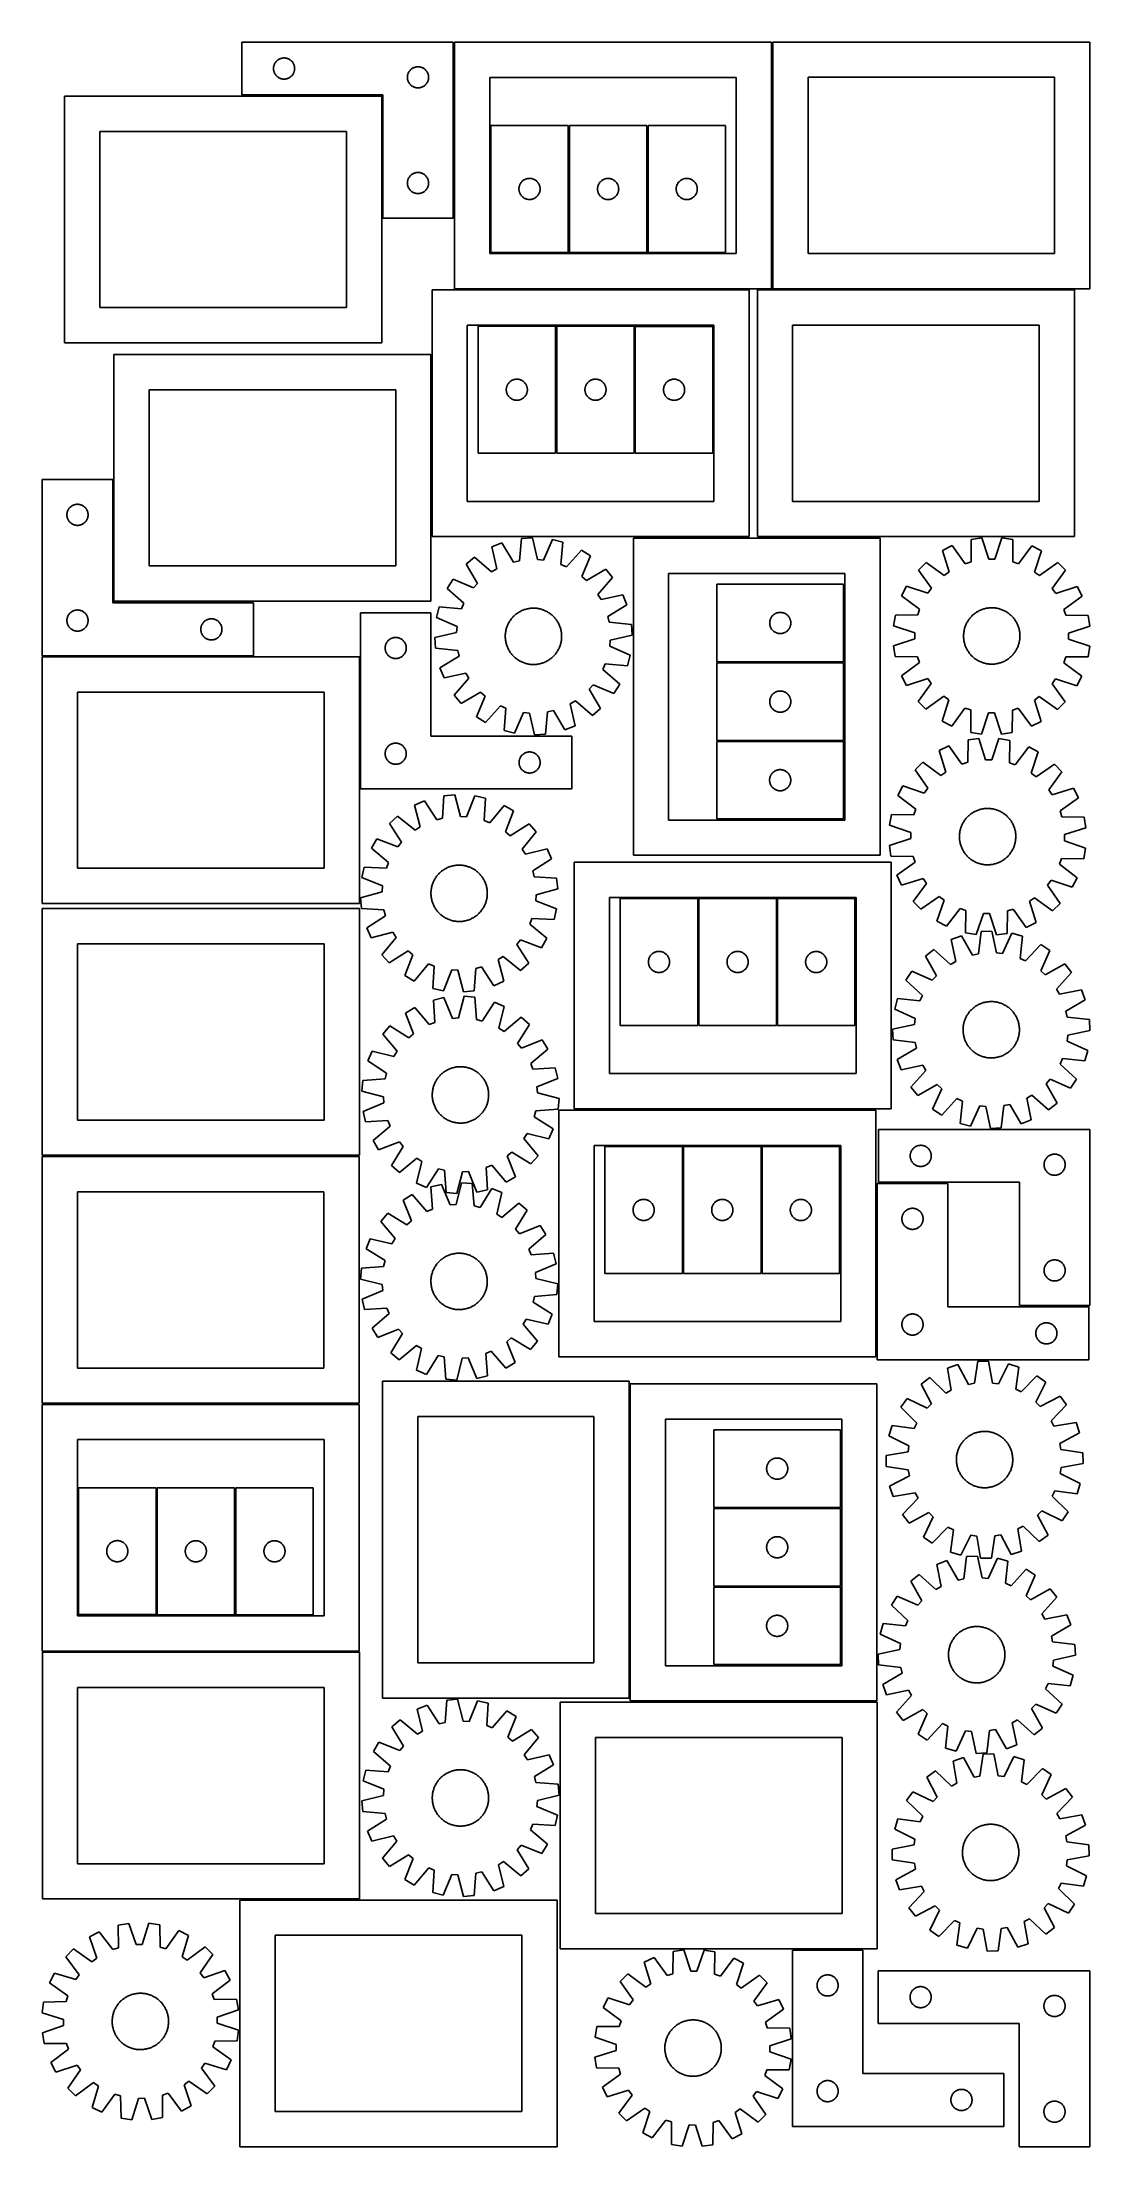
# Model space of a CAD drawing. Header units: millimetres. Extents: x 7 to 1493, y 7 to 2993.
import ezdxf

# ---------------------------------------------------------------- set-up
doc = ezdxf.new("R2010")
doc.units = ezdxf.units.MM
doc.layers.add('CUT', color=7, linetype='CONTINUOUS', true_color=0x000000)

msp = doc.modelspace()

# ---------------------------------------------------------------- linework, layer by layer
at = {"layer": 'CUT'}
for p, q in [((589.964137, 2993.459997), (289.964137, 2993.459997)), ((289.964137, 2993.459997), (289.964137, 2918.459997)), ((589.964137, 2743.459997), (589.964137, 2993.459997)), ((1041.682421, 2993.411634), (591.682421, 2993.411634)), ((591.682421, 2993.411634), (591.682421, 2643.411634)), ((1041.682421, 2643.411634), (1041.682421, 2993.411634)), ((1493.428993, 2993.455867), (1043.428993, 2993.455867)), ((1043.428993, 2993.455867), (1043.428993, 2643.455867)), ((1493.428993, 2643.455867), (1493.428993, 2993.455867)), ((334.984026, 2956.732178), (335.043639, 2957.502311)), ((335.043639, 2957.502311), (335.142819, 2958.268355)), ((335.142819, 2958.268355), (335.281302, 2959.028277)), ((335.281302, 2959.028277), (335.458722, 2959.780063)), ((335.458722, 2959.780063), (335.674607, 2960.521719)), ((335.674607, 2960.521719), (335.928385, 2961.251278)), ((335.928385, 2961.251278), (336.219384, 2961.966805)), ((336.219384, 2961.966805), (336.546831, 2962.666403)), ((336.546831, 2962.666403), (336.909859, 2963.348218)), ((336.909859, 2963.348218), (337.307504, 2964.010439)), ((337.307504, 2964.010439), (337.738712, 2964.651313)), ((337.738712, 2964.651313), (338.20234, 2965.269139)), ((338.20234, 2965.269139), (338.697158, 2965.862278)), ((338.697158, 2965.862278), (339.221855, 2966.429159)), ((339.221855, 2966.429159), (339.775037, 2966.968277)), ((339.775037, 2966.968277), (340.35524, 2967.478203)), ((340.35524, 2967.478203), (340.960923, 2967.957585)), ((340.960923, 2967.957585), (341.590482, 2968.405152)), ((341.590482, 2968.405152), (342.242245, 2968.819716)), ((342.242245, 2968.819716), (342.914486, 2969.200178)), ((342.914486, 2969.200178), (343.605422, 2969.54553)), ((343.605422, 2969.54553), (344.313219, 2969.854856)), ((344.313219, 2969.854856), (345.036002, 2970.127335)), ((345.036002, 2970.127335), (345.771853, 2970.362245)), ((345.771853, 2970.362245), (346.518821, 2970.558962)), ((346.518821, 2970.558962), (347.274926, 2970.716966)), ((347.274926, 2970.716966), (348.038162, 2970.835837)), ((348.038162, 2970.835837), (348.806505, 2970.915259)), ((348.806505, 2970.915259), (349.577919, 2970.955024)), ((349.577919, 2970.955024), (350.350356, 2970.955024)), ((350.350356, 2970.955024), (351.121769, 2970.915259)), ((351.121769, 2970.915259), (351.890113, 2970.835837)), ((351.890113, 2970.835837), (352.653349, 2970.716966)), ((352.653349, 2970.716966), (353.409454, 2970.558962)), ((353.409454, 2970.558962), (354.156422, 2970.362245)), ((354.156422, 2970.362245), (354.892273, 2970.127335)), ((354.892273, 2970.127335), (355.615056, 2969.854856)), ((355.615056, 2969.854856), (356.322853, 2969.54553)), ((356.322853, 2969.54553), (357.013789, 2969.200178)), ((357.013789, 2969.200178), (357.686029, 2968.819716)), ((357.686029, 2968.819716), (358.337793, 2968.405152)), ((358.337793, 2968.405152), (358.967352, 2967.957585)), ((358.967352, 2967.957585), (359.573035, 2967.478203)), ((359.573035, 2967.478203), (360.153237, 2966.968277)), ((360.153237, 2966.968277), (360.70642, 2966.429159)), ((360.70642, 2966.429159), (361.231116, 2965.862278)), ((361.231116, 2965.862278), (361.725935, 2965.269139)), ((361.725935, 2965.269139), (362.189562, 2964.651313)), ((362.189562, 2964.651313), (362.620771, 2964.010439)), ((362.620771, 2964.010439), (363.018416, 2963.348218)), ((363.018416, 2963.348218), (363.381444, 2962.666403)), ((363.381444, 2962.666403), (363.708891, 2961.966805)), ((363.708891, 2961.966805), (363.99989, 2961.251278)), ((363.99989, 2961.251278), (364.253668, 2960.521719)), ((364.253668, 2960.521719), (364.469553, 2959.780063)), ((364.469553, 2959.780063), (364.646973, 2959.028277)), ((364.646973, 2959.028277), (364.785456, 2958.268355)), ((364.785456, 2958.268355), (364.884636, 2957.502311)), ((364.884636, 2957.502311), (364.944249, 2956.732178)), ((533.605422, 2957.04553), (534.313219, 2957.354856)), ((534.313219, 2957.354856), (535.036002, 2957.627335)), ((535.036002, 2957.627335), (535.771853, 2957.862245)), ((535.771853, 2957.862245), (536.518821, 2958.058962)), ((536.518821, 2958.058962), (537.274926, 2958.216966)), ((537.274926, 2958.216966), (538.038162, 2958.335837)), ((538.038162, 2958.335837), (538.806505, 2958.415259)), ((538.806505, 2958.415259), (539.577919, 2958.455024)), ((539.577919, 2958.455024), (540.350356, 2958.455024)), ((540.350356, 2958.455024), (541.121769, 2958.415259)), ((541.121769, 2958.415259), (541.890113, 2958.335837)), ((541.890113, 2958.335837), (542.653349, 2958.216966)), ((542.653349, 2958.216966), (543.409454, 2958.058962)), ((543.409454, 2958.058962), (544.156422, 2957.862245)), ((544.156422, 2957.862245), (544.892273, 2957.627335)), ((544.892273, 2957.627335), (545.615056, 2957.354856)), ((545.615056, 2957.354856), (546.322853, 2957.04553)), ((334.964137, 2955.959997), (334.984026, 2956.732178)), ((334.984026, 2955.187815), (334.964137, 2955.959997)), ((335.043639, 2954.417682), (334.984026, 2955.187815)), ((335.142819, 2953.651638), (335.043639, 2954.417682)), ((335.281302, 2952.891716), (335.142819, 2953.651638)), ((335.458722, 2952.13993), (335.281302, 2952.891716)), ((335.674607, 2951.398274), (335.458722, 2952.13993)), ((335.928385, 2950.668715), (335.674607, 2951.398274)), ((336.219384, 2949.953188), (335.928385, 2950.668715)), ((336.546831, 2949.25359), (336.219384, 2949.953188)), ((336.909859, 2948.571775), (336.546831, 2949.25359)), ((337.307504, 2947.909554), (336.909859, 2948.571775)), ((337.738712, 2947.26868), (337.307504, 2947.909554)), ((338.20234, 2946.650854), (337.738712, 2947.26868)), ((338.697158, 2946.057715), (338.20234, 2946.650854)), ((339.221855, 2945.490834), (338.697158, 2946.057715)), ((339.775037, 2944.951716), (339.221855, 2945.490834)), ((340.35524, 2944.44179), (339.775037, 2944.951716)), ((340.960923, 2943.962408), (340.35524, 2944.44179)), ((341.590482, 2943.514841), (340.960923, 2943.962408)), ((342.242245, 2943.100277), (341.590482, 2943.514841)), ((342.914486, 2942.719815), (342.242245, 2943.100277)), ((343.605422, 2942.374463), (342.914486, 2942.719815)), ((344.313219, 2942.065137), (343.605422, 2942.374463)), ((345.036002, 2941.792658), (344.313219, 2942.065137)), ((345.771853, 2941.557748), (345.036002, 2941.792658)), ((346.518821, 2941.361031), (345.771853, 2941.557748)), ((347.274926, 2941.203027), (346.518821, 2941.361031)), ((348.038162, 2941.084156), (347.274926, 2941.203027)), ((348.806505, 2941.004734), (348.038162, 2941.084156)), ((349.577919, 2940.964969), (348.806505, 2941.004734)), ((350.350356, 2940.964969), (349.577919, 2940.964969)), ((351.121769, 2941.004734), (350.350356, 2940.964969)), ((351.890113, 2941.084156), (351.121769, 2941.004734)), ((352.653349, 2941.203027), (351.890113, 2941.084156)), ((353.409454, 2941.361031), (352.653349, 2941.203027)), ((354.156422, 2941.557748), (353.409454, 2941.361031)), ((354.892273, 2941.792658), (354.156422, 2941.557748)), ((355.615056, 2942.065137), (354.892273, 2941.792658)), ((356.322853, 2942.374463), (355.615056, 2942.065137)), ((357.013789, 2942.719815), (356.322853, 2942.374463)), ((357.686029, 2943.100277), (357.013789, 2942.719815)), ((358.337793, 2943.514841), (357.686029, 2943.100277)), ((358.967352, 2943.962408), (358.337793, 2943.514841)), ((359.573035, 2944.44179), (358.967352, 2943.962408)), ((360.153237, 2944.951716), (359.573035, 2944.44179)), ((360.70642, 2945.490834), (360.153237, 2944.951716)), ((361.231116, 2946.057715), (360.70642, 2945.490834)), ((361.725935, 2946.650854), (361.231116, 2946.057715)), ((362.189562, 2947.26868), (361.725935, 2946.650854)), ((362.620771, 2947.909554), (362.189562, 2947.26868)), ((363.018416, 2948.571775), (362.620771, 2947.909554)), ((363.381444, 2949.25359), (363.018416, 2948.571775)), ((363.708891, 2949.953188), (363.381444, 2949.25359)), ((363.99989, 2950.668715), (363.708891, 2949.953188)), ((364.253668, 2951.398274), (363.99989, 2950.668715)), ((364.469553, 2952.13993), (364.253668, 2951.398274)), ((364.646973, 2952.891716), (364.469553, 2952.13993)), ((364.785456, 2953.651638), (364.646973, 2952.891716)), ((364.884636, 2954.417682), (364.785456, 2953.651638)), ((364.944249, 2955.187815), (364.884636, 2954.417682)), ((364.944249, 2956.732178), (364.964137, 2955.959997)), ((364.964137, 2955.959997), (364.944249, 2955.187815)), ((524.964137, 2943.459997), (524.984026, 2944.232178)), ((524.984026, 2942.687815), (524.964137, 2943.459997)), ((524.984026, 2944.232178), (525.043639, 2945.002311)), ((525.043639, 2941.917682), (524.984026, 2942.687815)), ((525.043639, 2945.002311), (525.142819, 2945.768355)), ((525.142819, 2941.151638), (525.043639, 2941.917682)), ((525.142819, 2945.768355), (525.281302, 2946.528277)), ((525.281302, 2940.391716), (525.142819, 2941.151638)), ((525.281302, 2946.528277), (525.458722, 2947.280063)), ((525.458722, 2939.63993), (525.281302, 2940.391716)), ((525.458722, 2947.280063), (525.674607, 2948.021719)), ((525.674607, 2938.898274), (525.458722, 2939.63993)), ((525.674607, 2948.021719), (525.928385, 2948.751278)), ((525.928385, 2938.168715), (525.674607, 2938.898274)), ((525.928385, 2948.751278), (526.219384, 2949.466805)), ((526.219384, 2937.453188), (525.928385, 2938.168715)), ((526.219384, 2949.466805), (526.546831, 2950.166403)), ((526.546831, 2936.75359), (526.219384, 2937.453188)), ((526.546831, 2950.166403), (526.909859, 2950.848218)), ((526.909859, 2936.071775), (526.546831, 2936.75359)), ((526.909859, 2950.848218), (527.307504, 2951.510439)), ((527.307504, 2935.409554), (526.909859, 2936.071775)), ((527.307504, 2951.510439), (527.738712, 2952.151313)), ((527.738712, 2934.76868), (527.307504, 2935.409554)), ((527.738712, 2952.151313), (528.20234, 2952.769139)), ((528.20234, 2934.150854), (527.738712, 2934.76868)), ((528.20234, 2952.769139), (528.697158, 2953.362278)), ((528.697158, 2933.557715), (528.20234, 2934.150854)), ((528.697158, 2953.362278), (529.221855, 2953.929159)), ((529.221855, 2932.990834), (528.697158, 2933.557715)), ((529.221855, 2953.929159), (529.775037, 2954.468277)), ((529.775037, 2932.451716), (529.221855, 2932.990834)), ((529.775037, 2954.468277), (530.35524, 2954.978203)), ((530.35524, 2931.94179), (529.775037, 2932.451716)), ((530.35524, 2954.978203), (530.960923, 2955.457585)), ((530.960923, 2931.462408), (530.35524, 2931.94179)), ((530.960923, 2955.457585), (531.590482, 2955.905152)), ((531.590482, 2931.014841), (530.960923, 2931.462408)), ((531.590482, 2955.905152), (532.242245, 2956.319716)), ((532.242245, 2930.600277), (531.590482, 2931.014841)), ((532.242245, 2956.319716), (532.914486, 2956.700178)), ((532.914486, 2930.219815), (532.242245, 2930.600277)), ((532.914486, 2956.700178), (533.605422, 2957.04553)), ((533.605422, 2929.874463), (532.914486, 2930.219815)), ((534.313219, 2929.565137), (533.605422, 2929.874463)), ((535.036002, 2929.292658), (534.313219, 2929.565137)), ((535.771853, 2929.057748), (535.036002, 2929.292658)), ((536.518821, 2928.861031), (535.771853, 2929.057748)), ((537.274926, 2928.703027), (536.518821, 2928.861031)), ((538.038162, 2928.584156), (537.274926, 2928.703027)), ((538.806505, 2928.504734), (538.038162, 2928.584156)), ((539.577919, 2928.464969), (538.806505, 2928.504734)), ((540.350356, 2928.464969), (539.577919, 2928.464969)), ((541.121769, 2928.504734), (540.350356, 2928.464969)), ((541.890113, 2928.584156), (541.121769, 2928.504734)), ((542.653349, 2928.703027), (541.890113, 2928.584156)), ((543.409454, 2928.861031), (542.653349, 2928.703027)), ((544.156422, 2929.057748), (543.409454, 2928.861031)), ((544.892273, 2929.292658), (544.156422, 2929.057748)), ((545.615056, 2929.565137), (544.892273, 2929.292658)), ((546.322853, 2929.874463), (545.615056, 2929.565137)), ((546.322853, 2957.04553), (547.013789, 2956.700178)), ((547.013789, 2930.219815), (546.322853, 2929.874463)), ((547.013789, 2956.700178), (547.686029, 2956.319716)), ((547.686029, 2930.600277), (547.013789, 2930.219815)), ((547.686029, 2956.319716), (548.337793, 2955.905152)), ((548.337793, 2931.014841), (547.686029, 2930.600277)), ((548.337793, 2955.905152), (548.967352, 2955.457585)), ((548.967352, 2931.462408), (548.337793, 2931.014841)), ((548.967352, 2955.457585), (549.573035, 2954.978203)), ((549.573035, 2931.94179), (548.967352, 2931.462408)), ((549.573035, 2954.978203), (550.153237, 2954.468277)), ((550.153237, 2932.451716), (549.573035, 2931.94179)), ((550.153237, 2954.468277), (550.70642, 2953.929159)), ((550.70642, 2932.990834), (550.153237, 2932.451716)), ((550.70642, 2953.929159), (551.231116, 2953.362278)), ((551.231116, 2933.557715), (550.70642, 2932.990834)), ((551.231116, 2953.362278), (551.725935, 2952.769139)), ((551.725935, 2934.150854), (551.231116, 2933.557715)), ((551.725935, 2952.769139), (552.189562, 2952.151313)), ((552.189562, 2934.76868), (551.725935, 2934.150854)), ((552.189562, 2952.151313), (552.620771, 2951.510439)), ((552.620771, 2935.409554), (552.189562, 2934.76868)), ((552.620771, 2951.510439), (553.018416, 2950.848218)), ((553.018416, 2936.071775), (552.620771, 2935.409554)), ((553.018416, 2950.848218), (553.381444, 2950.166403)), ((553.381444, 2936.75359), (553.018416, 2936.071775)), ((553.381444, 2950.166403), (553.708891, 2949.466805)), ((553.708891, 2937.453188), (553.381444, 2936.75359)), ((553.708891, 2949.466805), (553.99989, 2948.751278)), ((553.99989, 2938.168715), (553.708891, 2937.453188)), ((553.99989, 2948.751278), (554.253668, 2948.021719)), ((554.253668, 2938.898274), (553.99989, 2938.168715)), ((554.253668, 2948.021719), (554.469553, 2947.280063)), ((554.469553, 2939.63993), (554.253668, 2938.898274)), ((554.469553, 2947.280063), (554.646973, 2946.528277)), ((554.646973, 2940.391716), (554.469553, 2939.63993)), ((554.646973, 2946.528277), (554.785456, 2945.768355)), ((554.785456, 2941.151638), (554.646973, 2940.391716)), ((554.785456, 2945.768355), (554.884636, 2945.002311)), ((554.884636, 2941.917682), (554.785456, 2941.151638)), ((554.884636, 2945.002311), (554.944249, 2944.232178)), ((554.944249, 2942.687815), (554.884636, 2941.917682)), ((554.944249, 2944.232178), (554.964137, 2943.459997)), ((554.964137, 2943.459997), (554.944249, 2942.687815)), ((991.682421, 2943.411634), (641.682421, 2943.411634)), ((641.682421, 2943.411634), (641.682421, 2693.411634)), ((991.682421, 2693.411634), (991.682421, 2943.411634)), ((1443.428993, 2943.455867), (1093.428993, 2943.455867)), ((1093.428993, 2943.455867), (1093.428993, 2693.455867)), ((1443.428993, 2693.455867), (1443.428993, 2943.455867)), ((488.426704, 2916.764704), (38.426704, 2916.764704)), ((38.426704, 2916.764704), (38.426704, 2566.764704)), ((289.964137, 2918.459997), (489.964137, 2918.459997)), ((488.426704, 2566.764704), (488.426704, 2916.764704)), ((489.964137, 2918.459997), (489.964137, 2743.459997)), ((753.254949, 2875.08606), (643.254949, 2875.08606)), ((643.254949, 2875.08606), (643.254949, 2695.08606)), ((753.254949, 2695.08606), (753.254949, 2875.08606)), ((864.775, 2874.982361), (754.775, 2874.982361)), ((754.775, 2874.982361), (754.775, 2694.982361)), ((864.775, 2694.982361), (864.775, 2874.982361)), ((866.377183, 2874.987592), (866.377183, 2694.987592)), ((976.377183, 2874.987592), (866.377183, 2874.987592)), ((976.377183, 2694.987592), (976.377183, 2874.987592)), ((438.426704, 2866.764704), (88.426704, 2866.764704)), ((88.426704, 2866.764704), (88.426704, 2616.764704)), ((438.426704, 2616.764704), (438.426704, 2866.764704)), ((535.036002, 2807.627335), (535.771853, 2807.862245)), ((535.771853, 2807.862245), (536.518821, 2808.058962)), ((536.518821, 2808.058962), (537.274926, 2808.216966)), ((537.274926, 2808.216966), (538.038162, 2808.335837)), ((538.038162, 2808.335837), (538.806505, 2808.415259)), ((538.806505, 2808.415259), (539.577919, 2808.455024)), ((539.577919, 2808.455024), (540.350356, 2808.455024)), ((540.350356, 2808.455024), (541.121769, 2808.415259)), ((541.121769, 2808.415259), (541.890113, 2808.335837)), ((541.890113, 2808.335837), (542.653349, 2808.216966)), ((542.653349, 2808.216966), (543.409454, 2808.058962)), ((543.409454, 2808.058962), (544.156422, 2807.862245)), ((544.156422, 2807.862245), (544.892273, 2807.627335)), ((524.964137, 2793.459997), (524.984026, 2794.232178)), ((524.984026, 2792.687815), (524.964137, 2793.459997)), ((524.984026, 2794.232178), (525.043639, 2795.002311)), ((525.043639, 2791.917682), (524.984026, 2792.687815)), ((525.043639, 2795.002311), (525.142819, 2795.768355)), ((525.142819, 2791.151638), (525.043639, 2791.917682)), ((525.142819, 2795.768355), (525.281302, 2796.528277)), ((525.281302, 2790.391716), (525.142819, 2791.151638)), ((525.281302, 2796.528277), (525.458722, 2797.280063)), ((525.458722, 2789.63993), (525.281302, 2790.391716)), ((525.458722, 2797.280063), (525.674607, 2798.021719)), ((525.674607, 2788.898274), (525.458722, 2789.63993)), ((525.674607, 2798.021719), (525.928385, 2798.751278)), ((525.928385, 2788.168715), (525.674607, 2788.898274)), ((525.928385, 2798.751278), (526.219384, 2799.466805)), ((526.219384, 2787.453188), (525.928385, 2788.168715)), ((526.219384, 2799.466805), (526.546831, 2800.166403)), ((526.546831, 2786.75359), (526.219384, 2787.453188)), ((526.546831, 2800.166403), (526.909859, 2800.848218)), ((526.909859, 2786.071775), (526.546831, 2786.75359)), ((526.909859, 2800.848218), (527.307504, 2801.510439)), ((527.307504, 2785.409554), (526.909859, 2786.071775)), ((527.307504, 2801.510439), (527.738712, 2802.151313)), ((527.738712, 2784.76868), (527.307504, 2785.409554)), ((527.738712, 2802.151313), (528.20234, 2802.769139)), ((528.20234, 2784.150854), (527.738712, 2784.76868)), ((528.20234, 2802.769139), (528.697158, 2803.362278)), ((528.697158, 2783.557715), (528.20234, 2784.150854)), ((528.697158, 2803.362278), (529.221855, 2803.929159)), ((529.221855, 2782.990834), (528.697158, 2783.557715)), ((529.221855, 2803.929159), (529.775037, 2804.468277)), ((529.775037, 2782.451716), (529.221855, 2782.990834)), ((529.775037, 2804.468277), (530.35524, 2804.978203)), ((530.35524, 2781.94179), (529.775037, 2782.451716)), ((530.35524, 2804.978203), (530.960923, 2805.457585)), ((530.960923, 2781.462408), (530.35524, 2781.94179)), ((530.960923, 2805.457585), (531.590482, 2805.905152)), ((531.590482, 2781.014841), (530.960923, 2781.462408)), ((531.590482, 2805.905152), (532.242245, 2806.319716)), ((532.242245, 2780.600277), (531.590482, 2781.014841)), ((532.242245, 2806.319716), (532.914486, 2806.700178)), ((532.914486, 2780.219815), (532.242245, 2780.600277)), ((532.914486, 2806.700178), (533.605422, 2807.04553)), ((533.605422, 2779.874463), (532.914486, 2780.219815)), ((533.605422, 2807.04553), (534.313219, 2807.354856)), ((534.313219, 2779.565137), (533.605422, 2779.874463)), ((534.313219, 2807.354856), (535.036002, 2807.627335)), ((535.036002, 2779.292658), (534.313219, 2779.565137)), ((535.771853, 2779.057748), (535.036002, 2779.292658)), ((536.518821, 2778.861031), (535.771853, 2779.057748)), ((537.274926, 2778.703027), (536.518821, 2778.861031)), ((538.038162, 2778.584156), (537.274926, 2778.703027)), ((538.806505, 2778.504734), (538.038162, 2778.584156)), ((539.577919, 2778.464969), (538.806505, 2778.504734)), ((540.350356, 2778.464969), (539.577919, 2778.464969)), ((541.121769, 2778.504734), (540.350356, 2778.464969)), ((541.890113, 2778.584156), (541.121769, 2778.504734)), ((542.653349, 2778.703027), (541.890113, 2778.584156)), ((543.409454, 2778.861031), (542.653349, 2778.703027)), ((544.156422, 2779.057748), (543.409454, 2778.861031)), ((544.892273, 2779.292658), (544.156422, 2779.057748)), ((544.892273, 2807.627335), (545.615056, 2807.354856)), ((545.615056, 2779.565137), (544.892273, 2779.292658)), ((545.615056, 2807.354856), (546.322853, 2807.04553)), ((546.322853, 2779.874463), (545.615056, 2779.565137)), ((546.322853, 2807.04553), (547.013789, 2806.700178)), ((547.013789, 2780.219815), (546.322853, 2779.874463)), ((547.013789, 2806.700178), (547.686029, 2806.319716)), ((547.686029, 2780.600277), (547.013789, 2780.219815)), ((547.686029, 2806.319716), (548.337793, 2805.905152)), ((548.337793, 2781.014841), (547.686029, 2780.600277)), ((548.337793, 2805.905152), (548.967352, 2805.457585)), ((548.967352, 2781.462408), (548.337793, 2781.014841)), ((548.967352, 2805.457585), (549.573035, 2804.978203)), ((549.573035, 2781.94179), (548.967352, 2781.462408)), ((549.573035, 2804.978203), (550.153237, 2804.468277)), ((550.153237, 2782.451716), (549.573035, 2781.94179)), ((550.153237, 2804.468277), (550.70642, 2803.929159)), ((550.70642, 2782.990834), (550.153237, 2782.451716)), ((550.70642, 2803.929159), (551.231116, 2803.362278)), ((551.231116, 2783.557715), (550.70642, 2782.990834)), ((551.231116, 2803.362278), (551.725935, 2802.769139)), ((551.725935, 2784.150854), (551.231116, 2783.557715)), ((551.725935, 2802.769139), (552.189562, 2802.151313)), ((552.189562, 2784.76868), (551.725935, 2784.150854)), ((552.189562, 2802.151313), (552.620771, 2801.510439)), ((552.620771, 2785.409554), (552.189562, 2784.76868)), ((552.620771, 2801.510439), (553.018416, 2800.848218)), ((553.018416, 2786.071775), (552.620771, 2785.409554)), ((553.018416, 2800.848218), (553.381444, 2800.166403)), ((553.381444, 2786.75359), (553.018416, 2786.071775)), ((553.381444, 2800.166403), (553.708891, 2799.466805)), ((553.708891, 2787.453188), (553.381444, 2786.75359)), ((553.708891, 2799.466805), (553.99989, 2798.751278)), ((553.99989, 2788.168715), (553.708891, 2787.453188)), ((553.99989, 2798.751278), (554.253668, 2798.021719)), ((554.253668, 2788.898274), (553.99989, 2788.168715)), ((554.253668, 2798.021719), (554.469553, 2797.280063)), ((554.469553, 2789.63993), (554.253668, 2788.898274)), ((554.469553, 2797.280063), (554.646973, 2796.528277)), ((554.646973, 2790.391716), (554.469553, 2789.63993)), ((554.646973, 2796.528277), (554.785456, 2795.768355)), ((554.785456, 2791.151638), (554.646973, 2790.391716)), ((554.785456, 2795.768355), (554.884636, 2795.002311)), ((554.884636, 2791.917682), (554.785456, 2791.151638)), ((554.884636, 2795.002311), (554.944249, 2794.232178)), ((554.944249, 2792.687815), (554.884636, 2791.917682)), ((554.944249, 2794.232178), (554.964137, 2793.459997)), ((554.964137, 2793.459997), (554.944249, 2792.687815)), ((683.259922, 2785.472278), (683.299687, 2786.243692)), ((683.259922, 2784.699841), (683.259922, 2785.472278)), ((683.299687, 2783.928428), (683.259922, 2784.699841)), ((683.299687, 2786.243692), (683.379109, 2787.012035)), ((683.379109, 2783.160084), (683.299687, 2783.928428)), ((683.379109, 2787.012035), (683.49798, 2787.775271)), ((683.49798, 2782.396848), (683.379109, 2783.160084)), ((683.49798, 2787.775271), (683.655984, 2788.531376)), ((683.655984, 2781.640744), (683.49798, 2782.396848)), ((683.655984, 2788.531376), (683.852701, 2789.278344)), ((683.852701, 2780.893775), (683.655984, 2781.640744)), ((683.852701, 2789.278344), (684.087611, 2790.014195)), ((684.087611, 2780.157924), (683.852701, 2780.893775)), ((684.087611, 2790.014195), (684.36009, 2790.736978)), ((684.36009, 2779.435141), (684.087611, 2780.157924)), ((684.36009, 2790.736978), (684.669416, 2791.444776)), ((684.669416, 2778.727344), (684.36009, 2779.435141)), ((684.669416, 2791.444776), (685.014767, 2792.135711)), ((685.014767, 2778.036409), (684.669416, 2778.727344)), ((685.014767, 2792.135711), (685.39523, 2792.807952)), ((685.39523, 2777.364168), (685.014767, 2778.036409)), ((685.39523, 2792.807952), (685.809794, 2793.459716)), ((685.809794, 2793.459716), (686.257361, 2794.089274)), ((686.257361, 2794.089274), (686.736743, 2794.694957)), ((686.736743, 2794.694957), (687.246669, 2795.27516)), ((687.246669, 2795.27516), (687.785787, 2795.828343)), ((687.785787, 2795.828343), (688.352668, 2796.353039)), ((688.352668, 2796.353039), (688.945807, 2796.847857)), ((688.945807, 2796.847857), (689.563633, 2797.311485)), ((689.563633, 2797.311485), (690.204507, 2797.742693)), ((690.204507, 2797.742693), (690.866728, 2798.140338)), ((690.866728, 2798.140338), (691.548543, 2798.503366)), ((691.548543, 2798.503366), (692.248141, 2798.830813)), ((692.248141, 2798.830813), (692.963668, 2799.121812)), ((692.963668, 2799.121812), (693.693227, 2799.37559)), ((693.693227, 2799.37559), (694.434883, 2799.591476)), ((694.434883, 2799.591476), (695.186668, 2799.768895)), ((695.186668, 2799.768895), (695.946591, 2799.907378)), ((695.946591, 2799.907378), (696.712635, 2800.006558)), ((696.712635, 2800.006558), (697.482768, 2800.066171)), ((697.482768, 2800.066171), (698.254949, 2800.08606)), ((698.254949, 2800.08606), (699.027131, 2800.066171)), ((699.027131, 2800.066171), (699.797264, 2800.006558)), ((699.797264, 2800.006558), (700.563308, 2799.907378)), ((700.563308, 2799.907378), (701.32323, 2799.768895)), ((701.32323, 2799.768895), (702.075016, 2799.591476)), ((702.075016, 2799.591476), (702.816672, 2799.37559)), ((702.816672, 2799.37559), (703.546231, 2799.121812)), ((703.546231, 2799.121812), (704.261758, 2798.830813)), ((704.261758, 2798.830813), (704.961356, 2798.503366)), ((704.961356, 2798.503366), (705.64317, 2798.140338)), ((705.64317, 2798.140338), (706.305392, 2797.742693)), ((706.305392, 2797.742693), (706.946266, 2797.311485)), ((706.946266, 2797.311485), (707.564092, 2796.847857)), ((707.564092, 2796.847857), (708.157231, 2796.353039)), ((708.157231, 2796.353039), (708.724112, 2795.828343)), ((708.724112, 2795.828343), (709.26323, 2795.27516)), ((709.26323, 2795.27516), (709.773156, 2794.694957)), ((709.773156, 2794.694957), (710.252538, 2794.089274)), ((710.252538, 2794.089274), (710.700105, 2793.459716)), ((710.700105, 2793.459716), (711.114669, 2792.807952)), ((711.114669, 2792.807952), (711.495131, 2792.135711)), ((711.495131, 2778.036409), (711.114669, 2777.364168)), ((711.495131, 2792.135711), (711.840483, 2791.444776)), ((711.840483, 2778.727344), (711.495131, 2778.036409)), ((711.840483, 2791.444776), (712.149809, 2790.736978)), ((712.149809, 2779.435141), (711.840483, 2778.727344)), ((712.149809, 2790.736978), (712.422288, 2790.014195)), ((712.422288, 2780.157924), (712.149809, 2779.435141)), ((712.422288, 2790.014195), (712.657198, 2789.278344)), ((712.657198, 2780.893775), (712.422288, 2780.157924)), ((712.657198, 2789.278344), (712.853915, 2788.531376)), ((712.853915, 2781.640744), (712.657198, 2780.893775)), ((712.853915, 2788.531376), (713.011919, 2787.775271)), ((713.011919, 2782.396848), (712.853915, 2781.640744)), ((713.011919, 2787.775271), (713.13079, 2787.012035)), ((713.13079, 2783.160084), (713.011919, 2782.396848)), ((713.13079, 2787.012035), (713.210212, 2786.243692)), ((713.210212, 2783.928428), (713.13079, 2783.160084)), ((713.210212, 2786.243692), (713.249976, 2785.472278)), ((713.249976, 2784.699841), (713.210212, 2783.928428)), ((713.249976, 2785.472278), (713.249976, 2784.699841)), ((794.779972, 2785.36858), (794.819737, 2786.139993)), ((794.779972, 2784.596142), (794.779972, 2785.36858)), ((794.819737, 2783.824729), (794.779972, 2784.596142)), ((794.819737, 2786.139993), (794.899159, 2786.908336)), ((794.899159, 2783.056386), (794.819737, 2783.824729)), ((794.899159, 2786.908336), (795.01803, 2787.671572)), ((795.01803, 2782.29315), (794.899159, 2783.056386)), ((795.01803, 2787.671572), (795.176034, 2788.427677)), ((795.176034, 2781.537045), (795.01803, 2782.29315)), ((795.176034, 2788.427677), (795.372751, 2789.174645)), ((795.372751, 2780.790076), (795.176034, 2781.537045)), ((795.372751, 2789.174645), (795.607661, 2789.910497)), ((795.607661, 2780.054225), (795.372751, 2780.790076)), ((795.607661, 2789.910497), (795.88014, 2790.633279)), ((795.88014, 2779.331443), (795.607661, 2780.054225)), ((795.88014, 2790.633279), (796.189466, 2791.341077)), ((796.189466, 2778.623645), (795.88014, 2779.331443)), ((796.189466, 2791.341077), (796.534818, 2792.032012)), ((796.534818, 2777.93271), (796.189466, 2778.623645)), ((796.534818, 2792.032012), (796.91528, 2792.704253)), ((796.91528, 2777.260469), (796.534818, 2777.93271)), ((796.91528, 2792.704253), (797.329844, 2793.356017)), ((797.329844, 2793.356017), (797.777411, 2793.985575)), ((797.777411, 2793.985575), (798.256793, 2794.591259)), ((798.256793, 2794.591259), (798.766719, 2795.171461)), ((798.766719, 2795.171461), (799.305837, 2795.724644)), ((799.305837, 2795.724644), (799.872718, 2796.24934)), ((799.872718, 2796.24934), (800.465857, 2796.744158)), ((800.465857, 2796.744158), (801.083683, 2797.207786)), ((801.083683, 2797.207786), (801.724557, 2797.638994)), ((801.724557, 2797.638994), (802.386778, 2798.03664)), ((802.386778, 2798.03664), (803.068593, 2798.399667)), ((803.068593, 2798.399667), (803.768191, 2798.727115)), ((803.768191, 2798.727115), (804.483718, 2799.018113)), ((804.483718, 2799.018113), (805.213277, 2799.271892)), ((805.213277, 2799.271892), (805.954933, 2799.487777)), ((805.954933, 2799.487777), (806.706719, 2799.665196)), ((806.706719, 2799.665196), (807.466641, 2799.803679)), ((807.466641, 2799.803679), (808.232685, 2799.902859)), ((808.232685, 2799.902859), (809.002818, 2799.962472)), ((809.002818, 2799.962472), (809.775, 2799.982361)), ((809.775, 2799.982361), (810.547181, 2799.962472)), ((810.547181, 2799.962472), (811.317314, 2799.902859)), ((811.317314, 2799.902859), (812.083358, 2799.803679)), ((812.083358, 2799.803679), (812.843281, 2799.665196)), ((812.843281, 2799.665196), (813.595066, 2799.487777)), ((813.595066, 2799.487777), (814.336722, 2799.271892)), ((814.336722, 2799.271892), (815.066281, 2799.018113)), ((815.066281, 2799.018113), (815.781808, 2798.727115)), ((815.781808, 2798.727115), (816.481406, 2798.399667)), ((816.481406, 2798.399667), (817.163221, 2798.03664)), ((817.163221, 2798.03664), (817.825442, 2797.638994)), ((817.825442, 2797.638994), (818.466316, 2797.207786)), ((818.466316, 2797.207786), (819.084142, 2796.744158)), ((819.084142, 2796.744158), (819.677281, 2796.24934)), ((819.677281, 2796.24934), (820.244162, 2795.724644)), ((820.244162, 2795.724644), (820.78328, 2795.171461)), ((820.78328, 2795.171461), (821.293206, 2794.591259)), ((821.293206, 2794.591259), (821.772588, 2793.985575)), ((821.772588, 2793.985575), (822.220155, 2793.356017)), ((822.220155, 2793.356017), (822.634719, 2792.704253)), ((822.634719, 2792.704253), (823.015181, 2792.032012)), ((823.015181, 2777.93271), (822.634719, 2777.260469)), ((823.015181, 2792.032012), (823.360533, 2791.341077)), ((823.360533, 2778.623645), (823.015181, 2777.93271)), ((823.360533, 2791.341077), (823.669859, 2790.633279)), ((823.669859, 2779.331443), (823.360533, 2778.623645)), ((823.669859, 2790.633279), (823.942338, 2789.910497)), ((823.942338, 2780.054225), (823.669859, 2779.331443)), ((823.942338, 2789.910497), (824.177248, 2789.174645)), ((824.177248, 2780.790076), (823.942338, 2780.054225)), ((824.177248, 2789.174645), (824.373965, 2788.427677)), ((824.373965, 2781.537045), (824.177248, 2780.790076)), ((824.373965, 2788.427677), (824.531969, 2787.671572)), ((824.531969, 2782.29315), (824.373965, 2781.537045)), ((824.531969, 2787.671572), (824.65084, 2786.908336)), ((824.65084, 2783.056386), (824.531969, 2782.29315)), ((824.65084, 2786.908336), (824.730262, 2786.139993)), ((824.730262, 2783.824729), (824.65084, 2783.056386)), ((824.730262, 2786.139993), (824.770027, 2785.36858)), ((824.770027, 2784.596142), (824.730262, 2783.824729)), ((824.770027, 2785.36858), (824.770027, 2784.596142)), ((906.382156, 2785.37381), (906.42192, 2786.145224)), ((906.382156, 2784.601373), (906.382156, 2785.37381)), ((906.42192, 2783.82996), (906.382156, 2784.601373)), ((906.42192, 2786.145224), (906.501343, 2786.913567)), ((906.501343, 2783.061616), (906.42192, 2783.82996)), ((906.501343, 2786.913567), (906.620213, 2787.676803)), ((906.620213, 2782.29838), (906.501343, 2783.061616)), ((906.620213, 2787.676803), (906.778217, 2788.432908)), ((906.778217, 2781.542276), (906.620213, 2782.29838)), ((906.778217, 2788.432908), (906.974935, 2789.179876)), ((906.974935, 2780.795307), (906.778217, 2781.542276)), ((906.974935, 2789.179876), (907.209844, 2789.915727)), ((907.209844, 2780.059456), (906.974935, 2780.795307)), ((907.209844, 2789.915727), (907.482323, 2790.63851)), ((907.482323, 2779.336673), (907.209844, 2780.059456)), ((907.482323, 2790.63851), (907.791649, 2791.346308)), ((907.791649, 2778.628876), (907.482323, 2779.336673)), ((907.791649, 2791.346308), (908.137001, 2792.037243)), ((908.137001, 2777.937941), (907.791649, 2778.628876)), ((908.137001, 2792.037243), (908.517463, 2792.709484)), ((908.517463, 2777.2657), (908.137001, 2777.937941)), ((908.517463, 2792.709484), (908.932027, 2793.361248)), ((908.932027, 2793.361248), (909.379594, 2793.990806)), ((909.379594, 2793.990806), (909.858976, 2794.596489)), ((909.858976, 2794.596489), (910.368902, 2795.176692)), ((910.368902, 2795.176692), (910.90802, 2795.729874)), ((910.90802, 2795.729874), (911.474901, 2796.254571)), ((911.474901, 2796.254571), (912.06804, 2796.749389)), ((912.06804, 2796.749389), (912.685866, 2797.213017)), ((912.685866, 2797.213017), (913.32674, 2797.644225)), ((913.32674, 2797.644225), (913.988962, 2798.04187)), ((913.988962, 2798.04187), (914.670776, 2798.404898)), ((914.670776, 2798.404898), (915.370374, 2798.732345)), ((915.370374, 2798.732345), (916.085901, 2799.023344)), ((916.085901, 2799.023344), (916.81546, 2799.277122)), ((916.81546, 2799.277122), (917.557116, 2799.493008)), ((917.557116, 2799.493008), (918.308902, 2799.670427)), ((918.308902, 2799.670427), (919.068824, 2799.80891)), ((919.068824, 2799.80891), (919.834868, 2799.90809)), ((919.834868, 2799.90809), (920.605001, 2799.967703)), ((920.605001, 2799.967703), (921.377183, 2799.987592)), ((921.377183, 2799.987592), (922.149364, 2799.967703)), ((922.149364, 2799.967703), (922.919498, 2799.90809)), ((922.919498, 2799.90809), (923.685541, 2799.80891)), ((923.685541, 2799.80891), (924.445464, 2799.670427)), ((924.445464, 2799.670427), (925.197249, 2799.493008)), ((925.197249, 2799.493008), (925.938905, 2799.277122)), ((925.938905, 2799.277122), (926.668464, 2799.023344)), ((926.668464, 2799.023344), (927.383991, 2798.732345)), ((927.383991, 2798.732345), (928.08359, 2798.404898)), ((928.08359, 2798.404898), (928.765404, 2798.04187)), ((928.765404, 2798.04187), (929.427626, 2797.644225)), ((929.427626, 2797.644225), (930.068499, 2797.213017)), ((930.068499, 2797.213017), (930.686325, 2796.749389)), ((930.686325, 2796.749389), (931.279464, 2796.254571)), ((931.279464, 2796.254571), (931.846345, 2795.729874)), ((931.846345, 2795.729874), (932.385463, 2795.176692)), ((932.385463, 2795.176692), (932.895389, 2794.596489)), ((932.895389, 2794.596489), (933.374771, 2793.990806)), ((933.374771, 2793.990806), (933.822338, 2793.361248)), ((933.822338, 2793.361248), (934.236902, 2792.709484)), ((934.236902, 2792.709484), (934.617365, 2792.037243)), ((934.617365, 2777.937941), (934.236902, 2777.2657)), ((934.617365, 2792.037243), (934.962717, 2791.346308)), ((934.962717, 2778.628876), (934.617365, 2777.937941)), ((934.962717, 2791.346308), (935.272042, 2790.63851)), ((935.272042, 2779.336673), (934.962717, 2778.628876)), ((935.272042, 2790.63851), (935.544521, 2789.915727)), ((935.544521, 2780.059456), (935.272042, 2779.336673)), ((935.544521, 2789.915727), (935.779431, 2789.179876)), ((935.779431, 2780.795307), (935.544521, 2780.059456)), ((935.779431, 2789.179876), (935.976148, 2788.432908)), ((935.976148, 2781.542276), (935.779431, 2780.795307)), ((935.976148, 2788.432908), (936.134152, 2787.676803)), ((936.134152, 2782.29838), (935.976148, 2781.542276)), ((936.134152, 2787.676803), (936.253023, 2786.913567)), ((936.253023, 2783.061616), (936.134152, 2782.29838)), ((936.253023, 2786.913567), (936.332446, 2786.145224)), ((936.332446, 2783.82996), (936.253023, 2783.061616)), ((936.332446, 2786.145224), (936.37221, 2785.37381)), ((936.37221, 2784.601373), (936.332446, 2783.82996)), ((936.37221, 2785.37381), (936.37221, 2784.601373)), ((685.809794, 2776.712404), (685.39523, 2777.364168)), ((686.257361, 2776.082845), (685.809794, 2776.712404)), ((686.736743, 2775.477162), (686.257361, 2776.082845)), ((687.246669, 2774.89696), (686.736743, 2775.477162)), ((687.785787, 2774.343777), (687.246669, 2774.89696)), ((688.352668, 2773.819081), (687.785787, 2774.343777)), ((688.945807, 2773.324263), (688.352668, 2773.819081)), ((689.563633, 2772.860635), (688.945807, 2773.324263)), ((690.204507, 2772.429426), (689.563633, 2772.860635)), ((690.866728, 2772.031781), (690.204507, 2772.429426)), ((691.548543, 2771.668753), (690.866728, 2772.031781)), ((692.248141, 2771.341306), (691.548543, 2771.668753)), ((692.963668, 2771.050307), (692.248141, 2771.341306)), ((693.693227, 2770.796529), (692.963668, 2771.050307)), ((694.434883, 2770.580644), (693.693227, 2770.796529)), ((695.186668, 2770.403224), (694.434883, 2770.580644)), ((695.946591, 2770.264741), (695.186668, 2770.403224)), ((696.712635, 2770.165562), (695.946591, 2770.264741)), ((697.482768, 2770.105948), (696.712635, 2770.165562)), ((698.254949, 2770.08606), (697.482768, 2770.105948)), ((699.027131, 2770.105948), (698.254949, 2770.08606)), ((699.797264, 2770.165562), (699.027131, 2770.105948)), ((700.563308, 2770.264741), (699.797264, 2770.165562)), ((701.32323, 2770.403224), (700.563308, 2770.264741)), ((702.075016, 2770.580644), (701.32323, 2770.403224)), ((702.816672, 2770.796529), (702.075016, 2770.580644)), ((703.546231, 2771.050307), (702.816672, 2770.796529)), ((704.261758, 2771.341306), (703.546231, 2771.050307)), ((704.961356, 2771.668753), (704.261758, 2771.341306)), ((705.64317, 2772.031781), (704.961356, 2771.668753)), ((706.305392, 2772.429426), (705.64317, 2772.031781)), ((706.946266, 2772.860635), (706.305392, 2772.429426)), ((707.564092, 2773.324263), (706.946266, 2772.860635)), ((708.157231, 2773.819081), (707.564092, 2773.324263)), ((708.724112, 2774.343777), (708.157231, 2773.819081)), ((709.26323, 2774.89696), (708.724112, 2774.343777)), ((709.773156, 2775.477162), (709.26323, 2774.89696)), ((710.252538, 2776.082845), (709.773156, 2775.477162)), ((710.700105, 2776.712404), (710.252538, 2776.082845)), ((711.114669, 2777.364168), (710.700105, 2776.712404)), ((797.329844, 2776.608705), (796.91528, 2777.260469)), ((797.777411, 2775.979147), (797.329844, 2776.608705)), ((798.256793, 2775.373463), (797.777411, 2775.979147)), ((798.766719, 2774.793261), (798.256793, 2775.373463)), ((799.305837, 2774.240078), (798.766719, 2774.793261)), ((799.872718, 2773.715382), (799.305837, 2774.240078)), ((800.465857, 2773.220564), (799.872718, 2773.715382)), ((801.083683, 2772.756936), (800.465857, 2773.220564)), ((801.724557, 2772.325728), (801.083683, 2772.756936)), ((802.386778, 2771.928082), (801.724557, 2772.325728)), ((803.068593, 2771.565055), (802.386778, 2771.928082)), ((803.768191, 2771.237607), (803.068593, 2771.565055)), ((804.483718, 2770.946609), (803.768191, 2771.237607)), ((805.213277, 2770.69283), (804.483718, 2770.946609)), ((805.954933, 2770.476945), (805.213277, 2770.69283)), ((806.706719, 2770.299526), (805.954933, 2770.476945)), ((807.466641, 2770.161043), (806.706719, 2770.299526)), ((808.232685, 2770.061863), (807.466641, 2770.161043)), ((809.002818, 2770.00225), (808.232685, 2770.061863)), ((809.775, 2769.982361), (809.002818, 2770.00225)), ((810.547181, 2770.00225), (809.775, 2769.982361)), ((811.317314, 2770.061863), (810.547181, 2770.00225)), ((812.083358, 2770.161043), (811.317314, 2770.061863)), ((812.843281, 2770.299526), (812.083358, 2770.161043)), ((813.595066, 2770.476945), (812.843281, 2770.299526)), ((814.336722, 2770.69283), (813.595066, 2770.476945)), ((815.066281, 2770.946609), (814.336722, 2770.69283)), ((815.781808, 2771.237607), (815.066281, 2770.946609)), ((816.481406, 2771.565055), (815.781808, 2771.237607)), ((817.163221, 2771.928082), (816.481406, 2771.565055)), ((817.825442, 2772.325728), (817.163221, 2771.928082)), ((818.466316, 2772.756936), (817.825442, 2772.325728)), ((819.084142, 2773.220564), (818.466316, 2772.756936)), ((819.677281, 2773.715382), (819.084142, 2773.220564)), ((820.244162, 2774.240078), (819.677281, 2773.715382)), ((820.78328, 2774.793261), (820.244162, 2774.240078)), ((821.293206, 2775.373463), (820.78328, 2774.793261)), ((821.772588, 2775.979147), (821.293206, 2775.373463)), ((822.220155, 2776.608705), (821.772588, 2775.979147)), ((822.634719, 2777.260469), (822.220155, 2776.608705)), ((908.932027, 2776.613936), (908.517463, 2777.2657)), ((909.379594, 2775.984377), (908.932027, 2776.613936)), ((909.858976, 2775.378694), (909.379594, 2775.984377)), ((910.368902, 2774.798492), (909.858976, 2775.378694)), ((910.90802, 2774.245309), (910.368902, 2774.798492)), ((911.474901, 2773.720613), (910.90802, 2774.245309)), ((912.06804, 2773.225795), (911.474901, 2773.720613)), ((912.685866, 2772.762167), (912.06804, 2773.225795)), ((913.32674, 2772.330958), (912.685866, 2772.762167)), ((913.988962, 2771.933313), (913.32674, 2772.330958)), ((914.670776, 2771.570285), (913.988962, 2771.933313)), ((915.370374, 2771.242838), (914.670776, 2771.570285)), ((916.085901, 2770.951839), (915.370374, 2771.242838)), ((916.81546, 2770.698061), (916.085901, 2770.951839)), ((917.557116, 2770.482176), (916.81546, 2770.698061)), ((918.308902, 2770.304756), (917.557116, 2770.482176)), ((919.068824, 2770.166273), (918.308902, 2770.304756)), ((919.834868, 2770.067094), (919.068824, 2770.166273)), ((920.605001, 2770.00748), (919.834868, 2770.067094)), ((921.377183, 2769.987592), (920.605001, 2770.00748)), ((922.149364, 2770.00748), (921.377183, 2769.987592)), ((922.919498, 2770.067094), (922.149364, 2770.00748)), ((923.685541, 2770.166273), (922.919498, 2770.067094)), ((924.445464, 2770.304756), (923.685541, 2770.166273)), ((925.197249, 2770.482176), (924.445464, 2770.304756)), ((925.938905, 2770.698061), (925.197249, 2770.482176)), ((926.668464, 2770.951839), (925.938905, 2770.698061)), ((927.383991, 2771.242838), (926.668464, 2770.951839)), ((928.08359, 2771.570285), (927.383991, 2771.242838)), ((928.765404, 2771.933313), (928.08359, 2771.570285)), ((929.427626, 2772.330958), (928.765404, 2771.933313)), ((930.068499, 2772.762167), (929.427626, 2772.330958)), ((930.686325, 2773.225795), (930.068499, 2772.762167)), ((931.279464, 2773.720613), (930.686325, 2773.225795)), ((931.846345, 2774.245309), (931.279464, 2773.720613)), ((932.385463, 2774.798492), (931.846345, 2774.245309)), ((932.895389, 2775.378694), (932.385463, 2774.798492)), ((933.374771, 2775.984377), (932.895389, 2775.378694)), ((933.822338, 2776.613936), (933.374771, 2775.984377)), ((934.236902, 2777.2657), (933.822338, 2776.613936)), ((489.964137, 2743.459997), (589.964137, 2743.459997)), ((641.682421, 2693.411634), (991.682421, 2693.411634)), ((643.254949, 2695.08606), (753.254949, 2695.08606)), ((754.775, 2694.982361), (864.775, 2694.982361)), ((866.377183, 2694.987592), (976.377183, 2694.987592)), ((1093.428993, 2693.455867), (1443.428993, 2693.455867)), ((1009.948371, 2641.745661), (559.948371, 2641.745661)), ((559.948371, 2641.745661), (559.948371, 2291.745661)), ((591.682421, 2643.411634), (1041.682421, 2643.411634)), ((1009.948371, 2291.745661), (1009.948371, 2641.745661)), ((1471.574424, 2641.682917), (1021.574424, 2641.682917)), ((1021.574424, 2641.682917), (1021.574424, 2291.682917)), ((1043.428993, 2643.455867), (1493.428993, 2643.455867)), ((1471.574424, 2291.682917), (1471.574424, 2641.682917)), ((88.426704, 2616.764704), (438.426704, 2616.764704)), ((959.948371, 2591.745661), (609.948371, 2591.745661)), ((609.948371, 2591.745661), (609.948371, 2341.745661)), ((735.253609, 2590.169704), (625.253609, 2590.169704)), ((625.253609, 2590.169704), (625.253609, 2410.169704)), ((735.253609, 2410.169704), (735.253609, 2590.169704)), ((736.855792, 2590.174935), (736.855792, 2410.174935)), ((846.855792, 2590.174935), (736.855792, 2590.174935)), ((846.855792, 2410.174935), (846.855792, 2590.174935)), ((848.375843, 2590.071236), (848.375843, 2410.071236)), ((958.375843, 2590.071236), (848.375843, 2590.071236)), ((958.375843, 2410.071236), (958.375843, 2590.071236)), ((959.948371, 2341.745661), (959.948371, 2591.745661)), ((1421.574424, 2591.682917), (1071.574424, 2591.682917)), ((1071.574424, 2591.682917), (1071.574424, 2341.682917)), ((1421.574424, 2341.682917), (1421.574424, 2591.682917)), ((38.426704, 2566.764704), (488.426704, 2566.764704)), ((558.390205, 2549.988093), (108.390205, 2549.988093)), ((108.390205, 2549.988093), (108.390205, 2199.988093)), ((558.390205, 2199.988093), (558.390205, 2549.988093)), ((667.808454, 2508.54336), (668.256021, 2509.172918)), ((668.256021, 2509.172918), (668.735403, 2509.778602)), ((668.735403, 2509.778602), (669.245329, 2510.358804)), ((669.245329, 2510.358804), (669.784447, 2510.911987)), ((669.784447, 2510.911987), (670.351328, 2511.436683)), ((670.351328, 2511.436683), (670.944467, 2511.931501)), ((670.944467, 2511.931501), (671.562293, 2512.395129)), ((671.562293, 2512.395129), (672.203166, 2512.826337)), ((672.203166, 2512.826337), (672.865388, 2513.223983)), ((672.865388, 2513.223983), (673.547202, 2513.58701)), ((673.547202, 2513.58701), (674.246801, 2513.914457)), ((674.246801, 2513.914457), (674.962328, 2514.205456)), ((674.962328, 2514.205456), (675.691887, 2514.459235)), ((675.691887, 2514.459235), (676.433543, 2514.67512)), ((676.433543, 2514.67512), (677.185328, 2514.852539)), ((677.185328, 2514.852539), (677.945251, 2514.991022)), ((677.945251, 2514.991022), (678.711294, 2515.090202)), ((678.711294, 2515.090202), (679.481428, 2515.149815)), ((679.481428, 2515.149815), (680.253609, 2515.169704)), ((680.253609, 2515.169704), (681.025791, 2515.149815)), ((681.025791, 2515.149815), (681.795924, 2515.090202)), ((681.795924, 2515.090202), (682.561968, 2514.991022)), ((682.561968, 2514.991022), (683.32189, 2514.852539)), ((683.32189, 2514.852539), (684.073676, 2514.67512)), ((684.073676, 2514.67512), (684.815332, 2514.459235)), ((684.815332, 2514.459235), (685.544891, 2514.205456)), ((685.544891, 2514.205456), (686.260418, 2513.914457)), ((686.260418, 2513.914457), (686.960016, 2513.58701)), ((686.960016, 2513.58701), (687.64183, 2513.223983)), ((687.64183, 2513.223983), (688.304052, 2512.826337)), ((688.304052, 2512.826337), (688.944926, 2512.395129)), ((688.944926, 2512.395129), (689.562752, 2511.931501)), ((689.562752, 2511.931501), (690.155891, 2511.436683)), ((690.155891, 2511.436683), (690.722772, 2510.911987)), ((690.722772, 2510.911987), (691.26189, 2510.358804)), ((691.26189, 2510.358804), (691.771816, 2509.778602)), ((691.771816, 2509.778602), (692.251198, 2509.172918)), ((692.251198, 2509.172918), (692.698765, 2508.54336)), ((779.410637, 2508.54859), (779.858204, 2509.178149)), ((779.858204, 2509.178149), (780.337586, 2509.783832)), ((780.337586, 2509.783832), (780.847512, 2510.364035)), ((780.847512, 2510.364035), (781.38663, 2510.917217)), ((781.38663, 2510.917217), (781.953511, 2511.441914)), ((781.953511, 2511.441914), (782.54665, 2511.936732)), ((782.54665, 2511.936732), (783.164476, 2512.40036)), ((783.164476, 2512.40036), (783.80535, 2512.831568)), ((783.80535, 2512.831568), (784.467571, 2513.229213)), ((784.467571, 2513.229213), (785.149386, 2513.592241)), ((785.149386, 2513.592241), (785.848984, 2513.919688)), ((785.848984, 2513.919688), (786.564511, 2514.210687)), ((786.564511, 2514.210687), (787.29407, 2514.464465)), ((787.29407, 2514.464465), (788.035726, 2514.68035)), ((788.035726, 2514.68035), (788.787511, 2514.85777)), ((788.787511, 2514.85777), (789.547434, 2514.996253)), ((789.547434, 2514.996253), (790.313477, 2515.095433)), ((790.313477, 2515.095433), (791.083611, 2515.155046)), ((791.083611, 2515.155046), (791.855792, 2515.174935)), ((791.855792, 2515.174935), (792.627974, 2515.155046)), ((792.627974, 2515.155046), (793.398107, 2515.095433)), ((793.398107, 2515.095433), (794.164151, 2514.996253)), ((794.164151, 2514.996253), (794.924073, 2514.85777)), ((794.924073, 2514.85777), (795.675859, 2514.68035)), ((795.675859, 2514.68035), (796.417515, 2514.464465)), ((796.417515, 2514.464465), (797.147074, 2514.210687)), ((797.147074, 2514.210687), (797.862601, 2513.919688)), ((797.862601, 2513.919688), (798.562199, 2513.592241)), ((798.562199, 2513.592241), (799.244013, 2513.229213)), ((799.244013, 2513.229213), (799.906235, 2512.831568)), ((799.906235, 2512.831568), (800.547109, 2512.40036)), ((800.547109, 2512.40036), (801.164935, 2511.936732)), ((801.164935, 2511.936732), (801.758074, 2511.441914)), ((801.758074, 2511.441914), (802.324955, 2510.917217)), ((802.324955, 2510.917217), (802.864073, 2510.364035)), ((802.864073, 2510.364035), (803.373999, 2509.783832)), ((803.373999, 2509.783832), (803.853381, 2509.178149)), ((803.853381, 2509.178149), (804.300948, 2508.54859)), ((890.930687, 2508.444892), (891.378254, 2509.07445)), ((891.378254, 2509.07445), (891.857636, 2509.680134)), ((891.857636, 2509.680134), (892.367562, 2510.260336)), ((892.367562, 2510.260336), (892.90668, 2510.813519)), ((892.90668, 2510.813519), (893.473561, 2511.338215)), ((893.473561, 2511.338215), (894.0667, 2511.833033)), ((894.0667, 2511.833033), (894.684526, 2512.296661)), ((894.684526, 2512.296661), (895.3254, 2512.727869)), ((895.3254, 2512.727869), (895.987621, 2513.125514)), ((895.987621, 2513.125514), (896.669436, 2513.488542)), ((896.669436, 2513.488542), (897.369034, 2513.815989)), ((897.369034, 2513.815989), (898.084561, 2514.106988)), ((898.084561, 2514.106988), (898.81412, 2514.360767)), ((898.81412, 2514.360767), (899.555776, 2514.576652)), ((899.555776, 2514.576652), (900.307562, 2514.754071)), ((900.307562, 2514.754071), (901.067484, 2514.892554)), ((901.067484, 2514.892554), (901.833528, 2514.991734)), ((901.833528, 2514.991734), (902.603661, 2515.051347)), ((902.603661, 2515.051347), (903.375843, 2515.071236)), ((903.375843, 2515.071236), (904.148024, 2515.051347)), ((904.148024, 2515.051347), (904.918157, 2514.991734)), ((904.918157, 2514.991734), (905.684201, 2514.892554)), ((905.684201, 2514.892554), (906.444123, 2514.754071)), ((906.444123, 2514.754071), (907.195909, 2514.576652)), ((907.195909, 2514.576652), (907.937565, 2514.360767)), ((907.937565, 2514.360767), (908.667124, 2514.106988)), ((908.667124, 2514.106988), (909.382651, 2513.815989)), ((909.382651, 2513.815989), (910.082249, 2513.488542)), ((910.082249, 2513.488542), (910.764064, 2513.125514)), ((910.764064, 2513.125514), (911.426285, 2512.727869)), ((911.426285, 2512.727869), (912.067159, 2512.296661)), ((912.067159, 2512.296661), (912.684985, 2511.833033)), ((912.684985, 2511.833033), (913.278124, 2511.338215)), ((913.278124, 2511.338215), (913.845005, 2510.813519)), ((913.845005, 2510.813519), (914.384123, 2510.260336)), ((914.384123, 2510.260336), (914.894049, 2509.680134)), ((914.894049, 2509.680134), (915.373431, 2509.07445)), ((915.373431, 2509.07445), (915.820998, 2508.444892)), ((508.390205, 2499.988093), (158.390205, 2499.988093)), ((158.390205, 2499.988093), (158.390205, 2249.988093)), ((508.390205, 2249.988093), (508.390205, 2499.988093)), ((665.258582, 2500.555923), (665.298346, 2501.327336)), ((665.258582, 2499.783485), (665.258582, 2500.555923)), ((665.298346, 2499.012072), (665.258582, 2499.783485)), ((665.298346, 2501.327336), (665.377769, 2502.095679)), ((665.377769, 2498.243729), (665.298346, 2499.012072)), ((665.377769, 2502.095679), (665.49664, 2502.858915)), ((665.49664, 2497.480493), (665.377769, 2498.243729)), ((665.49664, 2502.858915), (665.654644, 2503.61502)), ((665.654644, 2496.724388), (665.49664, 2497.480493)), ((665.654644, 2503.61502), (665.851361, 2504.361988)), ((665.851361, 2495.977419), (665.654644, 2496.724388)), ((665.851361, 2504.361988), (666.086271, 2505.09784)), ((666.086271, 2495.241568), (665.851361, 2495.977419)), ((666.086271, 2505.09784), (666.35875, 2505.820622)), ((666.35875, 2494.518785), (666.086271, 2495.241568)), ((666.35875, 2505.820622), (666.668075, 2506.52842)), ((666.668075, 2493.810988), (666.35875, 2494.518785)), ((666.668075, 2506.52842), (667.013427, 2507.219355)), ((667.013427, 2493.120053), (666.668075, 2493.810988)), ((667.013427, 2507.219355), (667.39389, 2507.891596)), ((667.39389, 2492.447812), (667.013427, 2493.120053)), ((667.39389, 2507.891596), (667.808454, 2508.54336)), ((667.808454, 2491.796048), (667.39389, 2492.447812)), ((668.256021, 2491.16649), (667.808454, 2491.796048)), ((668.735403, 2490.560806), (668.256021, 2491.16649)), ((669.245329, 2489.980604), (668.735403, 2490.560806)), ((669.784447, 2489.427421), (669.245329, 2489.980604)), ((670.351328, 2488.902725), (669.784447, 2489.427421)), ((670.944467, 2488.407907), (670.351328, 2488.902725)), ((671.562293, 2487.944279), (670.944467, 2488.407907)), ((672.203166, 2487.51307), (671.562293, 2487.944279)), ((672.865388, 2487.115425), (672.203166, 2487.51307)), ((673.547202, 2486.752398), (672.865388, 2487.115425)), ((674.246801, 2486.42495), (673.547202, 2486.752398)), ((674.962328, 2486.133952), (674.246801, 2486.42495)), ((675.691887, 2485.880173), (674.962328, 2486.133952)), ((676.433543, 2485.664288), (675.691887, 2485.880173)), ((677.185328, 2485.486869), (676.433543, 2485.664288)), ((677.945251, 2485.348385), (677.185328, 2485.486869)), ((678.711294, 2485.249206), (677.945251, 2485.348385)), ((679.481428, 2485.189593), (678.711294, 2485.249206)), ((680.253609, 2485.169704), (679.481428, 2485.189593)), ((681.025791, 2485.189593), (680.253609, 2485.169704)), ((681.795924, 2485.249206), (681.025791, 2485.189593)), ((682.561968, 2485.348385), (681.795924, 2485.249206)), ((683.32189, 2485.486869), (682.561968, 2485.348385)), ((684.073676, 2485.664288), (683.32189, 2485.486869)), ((684.815332, 2485.880173), (684.073676, 2485.664288)), ((685.544891, 2486.133952), (684.815332, 2485.880173)), ((686.260418, 2486.42495), (685.544891, 2486.133952)), ((686.960016, 2486.752398), (686.260418, 2486.42495)), ((687.64183, 2487.115425), (686.960016, 2486.752398)), ((688.304052, 2487.51307), (687.64183, 2487.115425)), ((688.944926, 2487.944279), (688.304052, 2487.51307)), ((689.562752, 2488.407907), (688.944926, 2487.944279)), ((690.155891, 2488.902725), (689.562752, 2488.407907)), ((690.722772, 2489.427421), (690.155891, 2488.902725)), ((691.26189, 2489.980604), (690.722772, 2489.427421)), ((691.771816, 2490.560806), (691.26189, 2489.980604)), ((692.251198, 2491.16649), (691.771816, 2490.560806)), ((692.698765, 2491.796048), (692.251198, 2491.16649)), ((692.698765, 2508.54336), (693.113329, 2507.891596)), ((693.113329, 2492.447812), (692.698765, 2491.796048)), ((693.113329, 2507.891596), (693.493791, 2507.219355)), ((693.493791, 2493.120053), (693.113329, 2492.447812)), ((693.493791, 2507.219355), (693.839143, 2506.52842)), ((693.839143, 2493.810988), (693.493791, 2493.120053)), ((693.839143, 2506.52842), (694.148469, 2505.820622)), ((694.148469, 2494.518785), (693.839143, 2493.810988)), ((694.148469, 2505.820622), (694.420948, 2505.09784)), ((694.420948, 2495.241568), (694.148469, 2494.518785)), ((694.420948, 2505.09784), (694.655857, 2504.361988)), ((694.655857, 2495.977419), (694.420948, 2495.241568)), ((694.655857, 2504.361988), (694.852575, 2503.61502)), ((694.852575, 2496.724388), (694.655857, 2495.977419)), ((694.852575, 2503.61502), (695.010579, 2502.858915)), ((695.010579, 2497.480493), (694.852575, 2496.724388)), ((695.010579, 2502.858915), (695.129449, 2502.095679)), ((695.129449, 2498.243729), (695.010579, 2497.480493)), ((695.129449, 2502.095679), (695.208872, 2501.327336)), ((695.208872, 2499.012072), (695.129449, 2498.243729)), ((695.208872, 2501.327336), (695.248636, 2500.555923)), ((695.248636, 2499.783485), (695.208872, 2499.012072)), ((695.248636, 2500.555923), (695.248636, 2499.783485)), ((776.860765, 2500.561153), (776.90053, 2501.332567)), ((776.860765, 2499.788716), (776.860765, 2500.561153)), ((776.90053, 2499.017303), (776.860765, 2499.788716)), ((776.90053, 2501.332567), (776.979952, 2502.10091)), ((776.979952, 2498.248959), (776.90053, 2499.017303)), ((776.979952, 2502.10091), (777.098823, 2502.864146)), ((777.098823, 2497.485723), (776.979952, 2498.248959)), ((777.098823, 2502.864146), (777.256827, 2503.620251)), ((777.256827, 2496.729618), (777.098823, 2497.485723)), ((777.256827, 2503.620251), (777.453544, 2504.367219)), ((777.453544, 2495.98265), (777.256827, 2496.729618)), ((777.453544, 2504.367219), (777.688454, 2505.10307)), ((777.688454, 2495.246799), (777.453544, 2495.98265)), ((777.688454, 2505.10307), (777.960933, 2505.825853)), ((777.960933, 2494.524016), (777.688454, 2495.246799)), ((777.960933, 2505.825853), (778.270259, 2506.53365)), ((778.270259, 2493.816219), (777.960933, 2494.524016)), ((778.270259, 2506.53365), (778.61561, 2507.224586)), ((778.61561, 2493.125283), (778.270259, 2493.816219)), ((778.61561, 2507.224586), (778.996073, 2507.896827)), ((778.996073, 2492.453043), (778.61561, 2493.125283)), ((778.996073, 2507.896827), (779.410637, 2508.54859)), ((779.410637, 2491.801279), (778.996073, 2492.453043)), ((779.858204, 2491.17172), (779.410637, 2491.801279)), ((780.337586, 2490.566037), (779.858204, 2491.17172)), ((780.847512, 2489.985835), (780.337586, 2490.566037)), ((781.38663, 2489.432652), (780.847512, 2489.985835)), ((781.953511, 2488.907956), (781.38663, 2489.432652)), ((782.54665, 2488.413137), (781.953511, 2488.907956)), ((783.164476, 2487.94951), (782.54665, 2488.413137)), ((783.80535, 2487.518301), (783.164476, 2487.94951)), ((784.467571, 2487.120656), (783.80535, 2487.518301)), ((785.149386, 2486.757628), (784.467571, 2487.120656)), ((785.848984, 2486.430181), (785.149386, 2486.757628)), ((786.564511, 2486.139182), (785.848984, 2486.430181)), ((787.29407, 2485.885404), (786.564511, 2486.139182)), ((788.035726, 2485.669519), (787.29407, 2485.885404)), ((788.787511, 2485.492099), (788.035726, 2485.669519)), ((789.547434, 2485.353616), (788.787511, 2485.492099)), ((790.313477, 2485.254436), (789.547434, 2485.353616)), ((791.083611, 2485.194823), (790.313477, 2485.254436)), ((791.855792, 2485.174935), (791.083611, 2485.194823)), ((792.627974, 2485.194823), (791.855792, 2485.174935)), ((793.398107, 2485.254436), (792.627974, 2485.194823)), ((794.164151, 2485.353616), (793.398107, 2485.254436)), ((794.924073, 2485.492099), (794.164151, 2485.353616)), ((795.675859, 2485.669519), (794.924073, 2485.492099)), ((796.417515, 2485.885404), (795.675859, 2485.669519)), ((797.147074, 2486.139182), (796.417515, 2485.885404)), ((797.862601, 2486.430181), (797.147074, 2486.139182)), ((798.562199, 2486.757628), (797.862601, 2486.430181)), ((799.244013, 2487.120656), (798.562199, 2486.757628)), ((799.906235, 2487.518301), (799.244013, 2487.120656)), ((800.547109, 2487.94951), (799.906235, 2487.518301)), ((801.164935, 2488.413137), (800.547109, 2487.94951)), ((801.758074, 2488.907956), (801.164935, 2488.413137)), ((802.324955, 2489.432652), (801.758074, 2488.907956)), ((802.864073, 2489.985835), (802.324955, 2489.432652)), ((803.373999, 2490.566037), (802.864073, 2489.985835)), ((803.853381, 2491.17172), (803.373999, 2490.566037)), ((804.300948, 2491.801279), (803.853381, 2491.17172)), ((804.300948, 2508.54859), (804.715512, 2507.896827)), ((804.715512, 2492.453043), (804.300948, 2491.801279)), ((804.715512, 2507.896827), (805.095974, 2507.224586)), ((805.095974, 2493.125283), (804.715512, 2492.453043)), ((805.095974, 2507.224586), (805.441326, 2506.53365)), ((805.441326, 2493.816219), (805.095974, 2493.125283)), ((805.441326, 2506.53365), (805.750652, 2505.825853)), ((805.750652, 2494.524016), (805.441326, 2493.816219)), ((805.750652, 2505.825853), (806.023131, 2505.10307)), ((806.023131, 2495.246799), (805.750652, 2494.524016)), ((806.023131, 2505.10307), (806.258041, 2504.367219)), ((806.258041, 2495.98265), (806.023131, 2495.246799)), ((806.258041, 2504.367219), (806.454758, 2503.620251)), ((806.454758, 2496.729618), (806.258041, 2495.98265)), ((806.454758, 2503.620251), (806.612762, 2502.864146)), ((806.612762, 2497.485723), (806.454758, 2496.729618)), ((806.612762, 2502.864146), (806.731633, 2502.10091)), ((806.731633, 2498.248959), (806.612762, 2497.485723)), ((806.731633, 2502.10091), (806.811055, 2501.332567)), ((806.811055, 2499.017303), (806.731633, 2498.248959)), ((806.811055, 2501.332567), (806.850819, 2500.561153)), ((806.850819, 2499.788716), (806.811055, 2499.017303)), ((806.850819, 2500.561153), (806.850819, 2499.788716)), ((888.380815, 2500.457455), (888.42058, 2501.228868)), ((888.380815, 2499.685017), (888.380815, 2500.457455)), ((888.42058, 2498.913604), (888.380815, 2499.685017)), ((888.42058, 2501.228868), (888.500002, 2501.997211)), ((888.500002, 2498.145261), (888.42058, 2498.913604)), ((888.500002, 2501.997211), (888.618873, 2502.760447)), ((888.618873, 2497.382024), (888.500002, 2498.145261)), ((888.618873, 2502.760447), (888.776877, 2503.516552)), ((888.776877, 2496.62592), (888.618873, 2497.382024)), ((888.776877, 2503.516552), (888.973594, 2504.26352)), ((888.973594, 2495.878951), (888.776877, 2496.62592)), ((888.973594, 2504.26352), (889.208504, 2504.999372)), ((889.208504, 2495.1431), (888.973594, 2495.878951)), ((889.208504, 2504.999372), (889.480983, 2505.722154)), ((889.480983, 2494.420317), (889.208504, 2495.1431)), ((889.480983, 2505.722154), (889.790309, 2506.429952)), ((889.790309, 2493.71252), (889.480983, 2494.420317)), ((889.790309, 2506.429952), (890.135661, 2507.120887)), ((890.135661, 2493.021585), (889.790309, 2493.71252)), ((890.135661, 2507.120887), (890.516123, 2507.793128)), ((890.516123, 2492.349344), (890.135661, 2493.021585)), ((890.516123, 2507.793128), (890.930687, 2508.444892)), ((890.930687, 2491.69758), (890.516123, 2492.349344)), ((891.378254, 2491.068022), (890.930687, 2491.69758)), ((891.857636, 2490.462338), (891.378254, 2491.068022)), ((892.367562, 2489.882136), (891.857636, 2490.462338)), ((892.90668, 2489.328953), (892.367562, 2489.882136)), ((893.473561, 2488.804257), (892.90668, 2489.328953)), ((894.0667, 2488.309439), (893.473561, 2488.804257)), ((894.684526, 2487.845811), (894.0667, 2488.309439)), ((895.3254, 2487.414602), (894.684526, 2487.845811)), ((895.987621, 2487.016957), (895.3254, 2487.414602)), ((896.669436, 2486.65393), (895.987621, 2487.016957)), ((897.369034, 2486.326482), (896.669436, 2486.65393)), ((898.084561, 2486.035484), (897.369034, 2486.326482)), ((898.81412, 2485.781705), (898.084561, 2486.035484)), ((899.555776, 2485.56582), (898.81412, 2485.781705)), ((900.307562, 2485.388401), (899.555776, 2485.56582)), ((901.067484, 2485.249917), (900.307562, 2485.388401)), ((901.833528, 2485.150738), (901.067484, 2485.249917)), ((902.603661, 2485.091125), (901.833528, 2485.150738)), ((903.375843, 2485.071236), (902.603661, 2485.091125)), ((904.148024, 2485.091125), (903.375843, 2485.071236)), ((904.918157, 2485.150738), (904.148024, 2485.091125)), ((905.684201, 2485.249917), (904.918157, 2485.150738)), ((906.444123, 2485.388401), (905.684201, 2485.249917)), ((907.195909, 2485.56582), (906.444123, 2485.388401)), ((907.937565, 2485.781705), (907.195909, 2485.56582)), ((908.667124, 2486.035484), (907.937565, 2485.781705)), ((909.382651, 2486.326482), (908.667124, 2486.035484)), ((910.082249, 2486.65393), (909.382651, 2486.326482)), ((910.764064, 2487.016957), (910.082249, 2486.65393)), ((911.426285, 2487.414602), (910.764064, 2487.016957)), ((912.067159, 2487.845811), (911.426285, 2487.414602)), ((912.684985, 2488.309439), (912.067159, 2487.845811)), ((913.278124, 2488.804257), (912.684985, 2488.309439)), ((913.845005, 2489.328953), (913.278124, 2488.804257)), ((914.384123, 2489.882136), (913.845005, 2489.328953)), ((914.894049, 2490.462338), (914.384123, 2489.882136)), ((915.373431, 2491.068022), (914.894049, 2490.462338)), ((915.820998, 2491.69758), (915.373431, 2491.068022)), ((915.820998, 2508.444892), (916.235562, 2507.793128)), ((916.235562, 2492.349344), (915.820998, 2491.69758)), ((916.235562, 2507.793128), (916.616024, 2507.120887)), ((916.616024, 2493.021585), (916.235562, 2492.349344)), ((916.616024, 2507.120887), (916.961376, 2506.429952)), ((916.961376, 2493.71252), (916.616024, 2493.021585)), ((916.961376, 2506.429952), (917.270702, 2505.722154)), ((917.270702, 2494.420317), (916.961376, 2493.71252)), ((917.270702, 2505.722154), (917.543181, 2504.999372)), ((917.543181, 2495.1431), (917.270702, 2494.420317)), ((917.543181, 2504.999372), (917.778091, 2504.26352)), ((917.778091, 2495.878951), (917.543181, 2495.1431)), ((917.778091, 2504.26352), (917.974808, 2503.516552)), ((917.974808, 2496.62592), (917.778091, 2495.878951)), ((917.974808, 2503.516552), (918.132812, 2502.760447)), ((918.132812, 2497.382024), (917.974808, 2496.62592)), ((918.132812, 2502.760447), (918.251683, 2501.997211)), ((918.251683, 2498.145261), (918.132812, 2497.382024)), ((918.251683, 2501.997211), (918.331105, 2501.228868)), ((918.331105, 2498.913604), (918.251683, 2498.145261)), ((918.331105, 2501.228868), (918.37087, 2500.457455)), ((918.37087, 2499.685017), (918.331105, 2498.913604)), ((918.37087, 2500.457455), (918.37087, 2499.685017)), ((625.253609, 2410.169704), (735.253609, 2410.169704)), ((736.855792, 2410.174935), (846.855792, 2410.174935)), ((848.375843, 2410.071236), (958.375843, 2410.071236)), ((106.769501, 2372.573516), (6.769501, 2372.573516)), ((6.769501, 2372.573516), (6.769501, 2122.573516)), ((106.769501, 2197.573516), (106.769501, 2372.573516)), ((43.352195, 2329.279923), (43.715223, 2329.961737)), ((43.715223, 2329.961737), (44.112868, 2330.623959)), ((44.112868, 2330.623959), (44.544076, 2331.264832)), ((44.544076, 2331.264832), (45.007704, 2331.882658)), ((45.007704, 2331.882658), (45.502522, 2332.475798)), ((45.502522, 2332.475798), (46.027219, 2333.042678)), ((46.027219, 2333.042678), (46.580401, 2333.581796)), ((46.580401, 2333.581796), (47.160604, 2334.091723)), ((47.160604, 2334.091723), (47.766287, 2334.571105)), ((47.766287, 2334.571105), (48.395846, 2335.018671)), ((48.395846, 2335.018671), (49.047609, 2335.433235)), ((49.047609, 2335.433235), (49.71985, 2335.813698)), ((49.71985, 2335.813698), (50.410786, 2336.15905)), ((50.410786, 2336.15905), (51.118583, 2336.468376)), ((51.118583, 2336.468376), (51.841366, 2336.740854)), ((51.841366, 2336.740854), (52.577217, 2336.975764)), ((52.577217, 2336.975764), (53.324185, 2337.172482)), ((53.324185, 2337.172482), (54.08029, 2337.330485)), ((54.08029, 2337.330485), (54.843526, 2337.449356)), ((54.843526, 2337.449356), (55.611869, 2337.528779)), ((55.611869, 2337.528779), (56.383283, 2337.568543)), ((56.383283, 2337.568543), (57.15572, 2337.568543)), ((57.15572, 2337.568543), (57.927133, 2337.528779)), ((57.927133, 2337.528779), (58.695477, 2337.449356)), ((58.695477, 2337.449356), (59.458713, 2337.330485)), ((59.458713, 2337.330485), (60.214818, 2337.172482)), ((60.214818, 2337.172482), (60.961786, 2336.975764)), ((60.961786, 2336.975764), (61.697637, 2336.740854)), ((61.697637, 2336.740854), (62.42042, 2336.468376)), ((62.42042, 2336.468376), (63.128217, 2336.15905)), ((63.128217, 2336.15905), (63.819153, 2335.813698)), ((63.819153, 2335.813698), (64.491393, 2335.433235)), ((64.491393, 2335.433235), (65.143157, 2335.018671)), ((65.143157, 2335.018671), (65.772716, 2334.571105)), ((65.772716, 2334.571105), (66.378399, 2334.091723)), ((66.378399, 2334.091723), (66.958602, 2333.581796)), ((66.958602, 2333.581796), (67.511784, 2333.042678)), ((67.511784, 2333.042678), (68.03648, 2332.475798)), ((68.03648, 2332.475798), (68.531299, 2331.882658)), ((68.531299, 2331.882658), (68.994926, 2331.264832)), ((68.994926, 2331.264832), (69.426135, 2330.623959)), ((69.426135, 2330.623959), (69.82378, 2329.961737)), ((69.82378, 2329.961737), (70.186808, 2329.279923)), ((609.948371, 2341.745661), (959.948371, 2341.745661)), ((1071.574424, 2341.682917), (1421.574424, 2341.682917)), ((41.769501, 2322.573516), (41.78939, 2323.345697)), ((41.78939, 2321.801335), (41.769501, 2322.573516)), ((41.78939, 2323.345697), (41.849003, 2324.115831)), ((41.849003, 2321.031201), (41.78939, 2321.801335)), ((41.849003, 2324.115831), (41.948183, 2324.881875)), ((41.948183, 2320.265157), (41.849003, 2321.031201)), ((41.948183, 2324.881875), (42.086666, 2325.641797)), ((42.086666, 2319.505235), (41.948183, 2320.265157)), ((42.086666, 2325.641797), (42.264086, 2326.393583)), ((42.264086, 2318.753449), (42.086666, 2319.505235)), ((42.264086, 2326.393583), (42.479971, 2327.135238)), ((42.479971, 2318.011794), (42.264086, 2318.753449)), ((42.479971, 2327.135238), (42.733749, 2327.864797)), ((42.733749, 2317.282235), (42.479971, 2318.011794)), ((42.733749, 2327.864797), (43.024748, 2328.580325)), ((43.024748, 2316.566707), (42.733749, 2317.282235)), ((43.024748, 2328.580325), (43.352195, 2329.279923)), ((43.352195, 2315.867109), (43.024748, 2316.566707)), ((43.715223, 2315.185295), (43.352195, 2315.867109)), ((44.112868, 2314.523073), (43.715223, 2315.185295)), ((44.544076, 2313.8822), (44.112868, 2314.523073)), ((45.007704, 2313.264374), (44.544076, 2313.8822)), ((45.502522, 2312.671234), (45.007704, 2313.264374)), ((46.027219, 2312.104354), (45.502522, 2312.671234)), ((46.580401, 2311.565235), (46.027219, 2312.104354)), ((47.160604, 2311.055309), (46.580401, 2311.565235)), ((47.766287, 2310.575927), (47.160604, 2311.055309)), ((48.395846, 2310.128361), (47.766287, 2310.575927)), ((49.047609, 2309.713797), (48.395846, 2310.128361)), ((49.71985, 2309.333334), (49.047609, 2309.713797)), ((50.410786, 2308.987982), (49.71985, 2309.333334)), ((51.118583, 2308.678656), (50.410786, 2308.987982)), ((51.841366, 2308.406178), (51.118583, 2308.678656)), ((52.577217, 2308.171268), (51.841366, 2308.406178)), ((53.324185, 2307.97455), (52.577217, 2308.171268)), ((54.08029, 2307.816547), (53.324185, 2307.97455)), ((54.843526, 2307.697676), (54.08029, 2307.816547)), ((55.611869, 2307.618253), (54.843526, 2307.697676)), ((56.383283, 2307.578489), (55.611869, 2307.618253)), ((57.15572, 2307.578489), (56.383283, 2307.578489)), ((57.927133, 2307.618253), (57.15572, 2307.578489)), ((58.695477, 2307.697676), (57.927133, 2307.618253)), ((59.458713, 2307.816547), (58.695477, 2307.697676)), ((60.214818, 2307.97455), (59.458713, 2307.816547)), ((60.961786, 2308.171268), (60.214818, 2307.97455)), ((61.697637, 2308.406178), (60.961786, 2308.171268)), ((62.42042, 2308.678656), (61.697637, 2308.406178)), ((63.128217, 2308.987982), (62.42042, 2308.678656)), ((63.819153, 2309.333334), (63.128217, 2308.987982)), ((64.491393, 2309.713797), (63.819153, 2309.333334)), ((65.143157, 2310.128361), (64.491393, 2309.713797)), ((65.772716, 2310.575927), (65.143157, 2310.128361)), ((66.378399, 2311.055309), (65.772716, 2310.575927)), ((66.958602, 2311.565235), (66.378399, 2311.055309)), ((67.511784, 2312.104354), (66.958602, 2311.565235)), ((68.03648, 2312.671234), (67.511784, 2312.104354)), ((68.531299, 2313.264374), (68.03648, 2312.671234)), ((68.994926, 2313.8822), (68.531299, 2313.264374)), ((69.426135, 2314.523073), (68.994926, 2313.8822)), ((69.82378, 2315.185295), (69.426135, 2314.523073)), ((70.186808, 2315.867109), (69.82378, 2315.185295)), ((70.186808, 2329.279923), (70.514255, 2328.580325)), ((70.514255, 2316.566707), (70.186808, 2315.867109)), ((70.514255, 2328.580325), (70.805254, 2327.864797)), ((70.805254, 2317.282235), (70.514255, 2316.566707)), ((70.805254, 2327.864797), (71.059032, 2327.135238)), ((71.059032, 2318.011794), (70.805254, 2317.282235)), ((71.059032, 2327.135238), (71.274917, 2326.393583)), ((71.274917, 2318.753449), (71.059032, 2318.011794)), ((71.274917, 2326.393583), (71.452337, 2325.641797)), ((71.452337, 2319.505235), (71.274917, 2318.753449)), ((71.452337, 2325.641797), (71.59082, 2324.881875)), ((71.59082, 2320.265157), (71.452337, 2319.505235)), ((71.59082, 2324.881875), (71.69, 2324.115831)), ((71.69, 2321.031201), (71.59082, 2320.265157)), ((71.69, 2324.115831), (71.749613, 2323.345697)), ((71.749613, 2321.801335), (71.69, 2321.031201)), ((71.749613, 2323.345697), (71.769501, 2322.573516)), ((71.769501, 2322.573516), (71.749613, 2321.801335)), ((559.948371, 2291.745661), (1009.948371, 2291.745661)), ((659.099972, 2282.833479), (644.812761, 2277.123299)), ((644.812761, 2277.123299), (651.671064, 2246.108167)), ((675.507922, 2255.635061), (659.099972, 2282.833479)), ((686.931249, 2289.149002), (683.86968, 2257.532526)), ((702.283737, 2290.164715), (686.931249, 2289.149002)), ((709.483851, 2259.227148), (702.283737, 2290.164715)), ((730.704458, 2287.570797), (718.022704, 2258.447819)), ((745.619414, 2283.792618), (730.704458, 2287.570797)), ((742.906896, 2252.144285), (745.619414, 2283.792618)), ((771.847562, 2272.54317), (750.787002, 2248.764448)), ((784.865006, 2264.340933), (771.847562, 2272.54317)), ((1195.612289, 2289.436081), (845.612289, 2289.436081)), ((845.612289, 2289.436081), (845.612289, 1839.436081)), ((1021.574424, 2291.682917), (1471.574424, 2291.682917)), ((1195.612289, 1839.436081), (1195.612289, 2289.436081)), ((1297.82234, 2278.850693), (1284.099671, 2271.892324)), ((1284.099671, 2271.892324), (1293.689534, 2241.610162)), ((1316.584507, 2253.219543), (1297.82234, 2278.850693)), ((1324.981546, 2287.616729), (1324.744344, 2255.853252)), ((1340.182834, 2289.993994), (1324.981546, 2287.616729)), ((1350.106253, 2259.819493), (1340.182834, 2289.993994)), ((1368.721627, 2289.938333), (1358.680581, 2259.80277)), ((1383.913526, 2287.50179), (1368.721627, 2289.938333)), ((1384.026826, 2255.737629), (1383.913526, 2287.50179)), ((1411.038332, 2278.629881), (1392.176328, 2253.072111)), ((1424.733753, 2271.618036), (1411.038332, 2278.629881)), ((1415.025842, 2241.373512), (1424.733753, 2271.618036)), ((158.390205, 2249.988093), (508.390205, 2249.988093)), ((620.295248, 2262.516542), (608.471846, 2252.670847)), ((608.471846, 2252.670847), (624.578682, 2225.293035)), ((644.304909, 2241.719645), (620.295248, 2262.516542)), ((651.671064, 2246.108167), (644.304909, 2241.719645)), ((683.86968, 2257.532526), (675.507922, 2255.635061)), ((718.022704, 2258.447819), (709.483851, 2259.227148)), ((750.787002, 2248.764448), (742.906896, 2252.144285)), ((772.505375, 2235.079794), (784.865006, 2264.340933)), ((806.333186, 2245.537128), (778.955375, 2229.430291)), ((816.178881, 2233.713726), (806.333186, 2245.537128)), ((1260.978586, 2255.162673), (1250.077807, 2244.304332)), ((1250.077807, 2244.304332), (1268.55601, 2218.467715)), ((1286.742927, 2236.583828), (1260.978586, 2255.162673)), ((1293.689534, 2241.610162), (1286.742927, 2236.583828)), ((1324.744344, 2255.853252), (1316.584507, 2253.219543)), ((1358.680581, 2259.80277), (1350.106253, 2259.819493)), ((1392.176328, 2253.072111), (1384.026826, 2255.737629)), ((1421.952789, 2236.32012), (1415.025842, 2241.373512)), ((1447.789405, 2254.798323), (1421.952789, 2236.32012)), ((1440.068902, 2218.133202), (1458.647746, 2243.897544)), ((1458.647746, 2243.897544), (1447.789405, 2254.798323)), ((589.668041, 2231.202667), (581.465804, 2218.185222)), ((581.465804, 2218.185222), (605.244525, 2197.124663)), ((618.92918, 2218.843036), (589.668041, 2231.202667)), ((624.578682, 2225.293035), (618.92918, 2218.843036)), ((778.955375, 2229.430291), (772.505375, 2235.079794)), ((795.381984, 2209.704065), (816.178881, 2233.713726)), ((1145.612289, 2239.436081), (895.612289, 2239.436081)), ((895.612289, 2239.436081), (895.612289, 1889.436081)), ((1144.036331, 2224.130843), (964.036331, 2224.130843)), ((964.036331, 2224.130843), (964.036331, 2114.130843)), ((1144.036331, 2114.130843), (1144.036331, 2224.130843)), ((1145.612289, 1889.436081), (1145.612289, 2239.436081)), ((1233.258094, 2221.24868), (1226.246249, 2207.553258)), ((1263.502618, 2211.540768), (1233.258094, 2221.24868)), ((1268.55601, 2218.467715), (1263.502618, 2211.540768)), ((1445.095236, 2211.186596), (1440.068902, 2218.133202)), ((1475.377397, 2220.776459), (1445.095236, 2211.186596)), ((1482.335767, 2207.05379), (1475.377397, 2220.776459)), ((43.715223, 2179.961737), (44.112868, 2180.623959)), ((44.112868, 2180.623959), (44.544076, 2181.264832)), ((44.544076, 2181.264832), (45.007704, 2181.882658)), ((45.007704, 2181.882658), (45.502522, 2182.475798)), ((45.502522, 2182.475798), (46.027219, 2183.042678)), ((46.027219, 2183.042678), (46.580401, 2183.581796)), ((46.580401, 2183.581796), (47.160604, 2184.091723)), ((47.160604, 2184.091723), (47.766287, 2184.571105)), ((47.766287, 2184.571105), (48.395846, 2185.018671)), ((48.395846, 2185.018671), (49.047609, 2185.433235)), ((49.047609, 2185.433235), (49.71985, 2185.813698)), ((49.71985, 2185.813698), (50.410786, 2186.15905)), ((50.410786, 2186.15905), (51.118583, 2186.468376)), ((51.118583, 2186.468376), (51.841366, 2186.740854)), ((51.841366, 2186.740854), (52.577217, 2186.975764)), ((52.577217, 2186.975764), (53.324185, 2187.172482)), ((53.324185, 2187.172482), (54.08029, 2187.330485)), ((54.08029, 2187.330485), (54.843526, 2187.449356)), ((54.843526, 2187.449356), (55.611869, 2187.528779)), ((55.611869, 2187.528779), (56.383283, 2187.568543)), ((56.383283, 2187.568543), (57.15572, 2187.568543)), ((57.15572, 2187.568543), (57.927133, 2187.528779)), ((57.927133, 2187.528779), (58.695477, 2187.449356)), ((58.695477, 2187.449356), (59.458713, 2187.330485)), ((59.458713, 2187.330485), (60.214818, 2187.172482)), ((60.214818, 2187.172482), (60.961786, 2186.975764)), ((60.961786, 2186.975764), (61.697637, 2186.740854)), ((61.697637, 2186.740854), (62.42042, 2186.468376)), ((62.42042, 2186.468376), (63.128217, 2186.15905)), ((63.128217, 2186.15905), (63.819153, 2185.813698)), ((63.819153, 2185.813698), (64.491393, 2185.433235)), ((64.491393, 2185.433235), (65.143157, 2185.018671)), ((65.143157, 2185.018671), (65.772716, 2184.571105)), ((65.772716, 2184.571105), (66.378399, 2184.091723)), ((66.378399, 2184.091723), (66.958602, 2183.581796)), ((66.958602, 2183.581796), (67.511784, 2183.042678)), ((67.511784, 2183.042678), (68.03648, 2182.475798)), ((68.03648, 2182.475798), (68.531299, 2181.882658)), ((68.531299, 2181.882658), (68.994926, 2181.264832)), ((68.994926, 2181.264832), (69.426135, 2180.623959)), ((69.426135, 2180.623959), (69.82378, 2179.961737)), ((306.769501, 2197.573516), (106.769501, 2197.573516)), ((108.390205, 2199.988093), (558.390205, 2199.988093)), ((306.769501, 2122.573516), (306.769501, 2197.573516)), ((558.343537, 2183.61795), (458.343537, 2183.61795)), ((458.343537, 2183.61795), (458.343537, 1933.61795)), ((558.343537, 2008.61795), (558.343537, 2183.61795)), ((570.216355, 2191.957075), (566.438177, 2177.042119)), ((601.864689, 2189.244556), (570.216355, 2191.957075)), ((605.244525, 2197.124663), (601.864689, 2189.244556)), ((677.052204, 2179.882687), (677.998614, 2180.709316)), ((677.998614, 2180.709316), (678.970521, 2181.505809)), ((678.970521, 2181.505809), (679.966968, 2182.271381)), ((679.966968, 2182.271381), (680.986971, 2183.005277)), ((680.986971, 2183.005277), (682.029522, 2183.706771)), ((682.029522, 2183.706771), (683.093593, 2184.375171)), ((683.093593, 2184.375171), (684.178134, 2185.009818)), ((684.178134, 2185.009818), (685.282075, 2185.610086)), ((685.282075, 2185.610086), (686.404326, 2186.175383)), ((686.404326, 2186.175383), (687.543779, 2186.705149)), ((687.543779, 2186.705149), (688.699311, 2187.198863)), ((688.699311, 2187.198863), (689.86978, 2187.656037)), ((689.86978, 2187.656037), (691.054032, 2188.076221)), ((691.054032, 2188.076221), (692.250898, 2188.458998)), ((692.250898, 2188.458998), (693.459197, 2188.803993)), ((693.459197, 2188.803993), (694.677736, 2189.110863)), ((694.677736, 2189.110863), (695.905313, 2189.379307)), ((695.905313, 2189.379307), (697.140716, 2189.60906)), ((697.140716, 2189.60906), (698.382726, 2189.799894)), ((698.382726, 2189.799894), (699.630117, 2189.951621)), ((699.630117, 2189.951621), (700.881659, 2190.064092)), ((700.881659, 2190.064092), (702.136116, 2190.137195)), ((702.136116, 2190.137195), (703.392251, 2190.17086)), ((703.392251, 2190.17086), (704.648823, 2190.165051)), ((704.648823, 2190.165051), (705.904592, 2190.119775)), ((705.904592, 2190.119775), (707.15832, 2190.035077)), ((707.15832, 2190.035077), (708.408769, 2189.91104)), ((708.408769, 2189.91104), (709.654704, 2189.747787)), ((709.654704, 2189.747787), (710.894897, 2189.545479)), ((710.894897, 2189.545479), (712.128123, 2189.304315)), ((712.128123, 2189.304315), (713.353165, 2189.024534)), ((713.353165, 2189.024534), (714.568815, 2188.706411)), ((714.568815, 2188.706411), (715.773873, 2188.35026)), ((715.773873, 2188.35026), (716.967149, 2187.956434)), ((716.967149, 2187.956434), (718.147466, 2187.52532)), ((718.147466, 2187.52532), (719.313658, 2187.057344)), ((719.313658, 2187.057344), (720.464576, 2186.552969)), ((720.464576, 2186.552969), (721.599083, 2186.01269)), ((721.599083, 2186.01269), (722.71606, 2185.437043)), ((722.71606, 2185.437043), (723.814404, 2184.826595)), ((723.814404, 2184.826595), (724.893032, 2184.181948)), ((724.893032, 2184.181948), (725.950878, 2183.503738)), ((725.950878, 2183.503738), (726.986899, 2182.792636)), ((726.986899, 2182.792636), (728.000073, 2182.049342)), ((728.000073, 2182.049342), (728.9894, 2181.274591)), ((728.9894, 2181.274591), (729.953902, 2180.469146)), ((729.953902, 2180.469146), (730.892629, 2179.633803)), ((799.770506, 2202.337909), (795.381984, 2209.704065)), ((830.785638, 2209.196212), (799.770506, 2202.337909)), ((809.297401, 2178.501052), (836.495818, 2194.909002)), ((836.495818, 2194.909002), (830.785638, 2209.196212)), ((1043.847231, 2180.139124), (1044.427434, 2180.64905)), ((1044.427434, 2180.64905), (1045.033117, 2181.128432)), ((1045.033117, 2181.128432), (1045.662676, 2181.575999)), ((1045.662676, 2181.575999), (1046.314439, 2181.990563)), ((1046.314439, 2181.990563), (1046.98668, 2182.371025)), ((1046.98668, 2182.371025), (1047.677616, 2182.716377)), ((1047.677616, 2182.716377), (1048.385413, 2183.025703)), ((1048.385413, 2183.025703), (1049.108196, 2183.298182)), ((1049.108196, 2183.298182), (1049.844047, 2183.533092)), ((1049.844047, 2183.533092), (1050.591015, 2183.729809)), ((1050.591015, 2183.729809), (1051.34712, 2183.887813)), ((1051.34712, 2183.887813), (1052.110356, 2184.006684)), ((1052.110356, 2184.006684), (1052.878699, 2184.086106)), ((1052.878699, 2184.086106), (1053.650113, 2184.12587)), ((1053.650113, 2184.12587), (1054.42255, 2184.12587)), ((1054.42255, 2184.12587), (1055.193963, 2184.086106)), ((1055.193963, 2184.086106), (1055.962307, 2184.006684)), ((1055.962307, 2184.006684), (1056.725543, 2183.887813)), ((1056.725543, 2183.887813), (1057.481648, 2183.729809)), ((1057.481648, 2183.729809), (1058.228616, 2183.533092)), ((1058.228616, 2183.533092), (1058.964467, 2183.298182)), ((1058.964467, 2183.298182), (1059.68725, 2183.025703)), ((1059.68725, 2183.025703), (1060.395047, 2182.716377)), ((1060.395047, 2182.716377), (1061.085983, 2182.371025)), ((1061.085983, 2182.371025), (1061.758223, 2181.990563)), ((1061.758223, 2181.990563), (1062.409987, 2181.575999)), ((1062.409987, 2181.575999), (1063.039546, 2181.128432)), ((1063.039546, 2181.128432), (1063.645229, 2180.64905)), ((1063.645229, 2180.64905), (1064.225432, 2180.139124)), ((1249.138501, 2180.541752), (1217.37434, 2180.428453)), ((1226.246249, 2207.553258), (1251.804019, 2188.691255)), ((1251.804019, 2188.691255), (1249.138501, 2180.541752)), ((1326.627054, 2179.692114), (1327.551454, 2180.543284)), ((1327.551454, 2180.543284), (1328.502135, 2181.364998)), ((1328.502135, 2181.364998), (1329.478157, 2182.156444)), ((1329.478157, 2182.156444), (1330.478557, 2182.916843)), ((1330.478557, 2182.916843), (1331.502349, 2183.645443)), ((1331.502349, 2183.645443), (1332.548521, 2184.341525)), ((1332.548521, 2184.341525), (1333.616041, 2185.004403)), ((1333.616041, 2185.004403), (1334.703857, 2185.633422)), ((1334.703857, 2185.633422), (1335.810893, 2186.227961)), ((1335.810893, 2186.227961), (1336.936058, 2186.787435)), ((1336.936058, 2186.787435), (1338.078241, 2187.31129)), ((1338.078241, 2187.31129), (1339.236316, 2187.799009)), ((1339.236316, 2187.799009), (1340.409138, 2188.250113)), ((1340.409138, 2188.250113), (1341.595552, 2188.664154)), ((1341.595552, 2188.664154), (1342.794385, 2189.040724)), ((1342.794385, 2189.040724), (1344.004455, 2189.379453)), ((1344.004455, 2189.379453), (1345.224568, 2189.680005)), ((1345.224568, 2189.680005), (1346.453519, 2189.942085)), ((1346.453519, 2189.942085), (1347.690096, 2190.165433)), ((1347.690096, 2190.165433), (1348.933078, 2190.349828)), ((1348.933078, 2190.349828), (1350.181239, 2190.49509)), ((1350.181239, 2190.49509), (1351.433347, 2190.601074)), ((1351.433347, 2190.601074), (1352.688166, 2190.667677)), ((1352.688166, 2190.667677), (1353.944458, 2190.694831)), ((1353.944458, 2190.694831), (1355.200983, 2190.682511)), ((1355.200983, 2190.682511), (1356.456501, 2190.630729)), ((1356.456501, 2190.630729), (1357.709773, 2190.539536)), ((1357.709773, 2190.539536), (1358.959562, 2190.409021)), ((1358.959562, 2190.409021), (1360.204635, 2190.239314)), ((1360.204635, 2190.239314), (1361.443763, 2190.030582)), ((1361.443763, 2190.030582), (1362.675723, 2189.783032)), ((1362.675723, 2189.783032), (1363.899299, 2189.496906)), ((1363.899299, 2189.496906), (1365.113284, 2189.172488)), ((1365.113284, 2189.172488), (1366.31648, 2188.810098)), ((1366.31648, 2188.810098), (1367.5077, 2188.410094)), ((1367.5077, 2188.410094), (1368.685767, 2187.97287)), ((1368.685767, 2187.97287), (1369.849519, 2187.498857)), ((1369.849519, 2187.498857), (1370.997808, 2186.988525)), ((1370.997808, 2186.988525), (1372.1295, 2186.442375)), ((1372.1295, 2186.442375), (1373.243479, 2185.860948)), ((1373.243479, 2185.860948), (1374.338645, 2185.244816)), ((1374.338645, 2185.244816), (1375.413918, 2184.594589)), ((1375.413918, 2184.594589), (1376.468235, 2183.910907)), ((1376.468235, 2183.910907), (1377.500558, 2183.194446)), ((1377.500558, 2183.194446), (1378.509867, 2182.445912)), ((1378.509867, 2182.445912), (1379.495165, 2181.666044)), ((1379.495165, 2181.666044), (1380.455482, 2180.855613)), ((1380.455482, 2180.855613), (1381.389868, 2180.015417)), ((1456.704617, 2188.291623), (1482.335767, 2207.05379)), ((1459.338325, 2180.131786), (1456.704617, 2188.291623)), ((41.769501, 2172.573516), (41.78939, 2173.345697)), ((41.78939, 2171.801335), (41.769501, 2172.573516)), ((41.78939, 2173.345697), (41.849003, 2174.115831)), ((41.849003, 2171.031201), (41.78939, 2171.801335)), ((41.849003, 2174.115831), (41.948183, 2174.881875)), ((41.948183, 2170.265157), (41.849003, 2171.031201)), ((41.948183, 2174.881875), (42.086666, 2175.641797)), ((42.086666, 2169.505235), (41.948183, 2170.265157)), ((42.086666, 2175.641797), (42.264086, 2176.393583)), ((42.264086, 2168.753449), (42.086666, 2169.505235)), ((42.264086, 2176.393583), (42.479971, 2177.135238)), ((42.479971, 2168.011794), (42.264086, 2168.753449)), ((42.479971, 2177.135238), (42.733749, 2177.864797)), ((42.733749, 2167.282235), (42.479971, 2168.011794)), ((42.733749, 2177.864797), (43.024748, 2178.580325)), ((43.024748, 2166.566707), (42.733749, 2167.282235)), ((43.024748, 2178.580325), (43.352195, 2179.279923)), ((43.352195, 2165.867109), (43.024748, 2166.566707)), ((43.352195, 2179.279923), (43.715223, 2179.961737)), ((43.715223, 2165.185295), (43.352195, 2165.867109)), ((44.112868, 2164.523073), (43.715223, 2165.185295)), ((44.544076, 2163.8822), (44.112868, 2164.523073)), ((45.007704, 2163.264374), (44.544076, 2163.8822)), ((45.502522, 2162.671234), (45.007704, 2163.264374)), ((46.027219, 2162.104354), (45.502522, 2162.671234)), ((46.580401, 2161.565235), (46.027219, 2162.104354)), ((47.160604, 2161.055309), (46.580401, 2161.565235)), ((47.766287, 2160.575927), (47.160604, 2161.055309)), ((48.395846, 2160.128361), (47.766287, 2160.575927)), ((49.047609, 2159.713797), (48.395846, 2160.128361)), ((49.71985, 2159.333334), (49.047609, 2159.713797)), ((50.410786, 2158.987982), (49.71985, 2159.333334)), ((51.118583, 2158.678656), (50.410786, 2158.987982)), ((51.841366, 2158.406178), (51.118583, 2158.678656)), ((52.577217, 2158.171268), (51.841366, 2158.406178)), ((53.324185, 2157.97455), (52.577217, 2158.171268)), ((54.08029, 2157.816547), (53.324185, 2157.97455)), ((54.843526, 2157.697676), (54.08029, 2157.816547)), ((55.611869, 2157.618253), (54.843526, 2157.697676)), ((56.383283, 2157.578489), (55.611869, 2157.618253)), ((57.15572, 2157.578489), (56.383283, 2157.578489)), ((57.927133, 2157.618253), (57.15572, 2157.578489)), ((58.695477, 2157.697676), (57.927133, 2157.618253)), ((59.458713, 2157.816547), (58.695477, 2157.697676)), ((60.214818, 2157.97455), (59.458713, 2157.816547)), ((60.961786, 2158.171268), (60.214818, 2157.97455)), ((61.697637, 2158.406178), (60.961786, 2158.171268)), ((62.42042, 2158.678656), (61.697637, 2158.406178)), ((63.128217, 2158.987982), (62.42042, 2158.678656)), ((63.819153, 2159.333334), (63.128217, 2158.987982)), ((64.491393, 2159.713797), (63.819153, 2159.333334)), ((65.143157, 2160.128361), (64.491393, 2159.713797)), ((65.772716, 2160.575927), (65.143157, 2160.128361)), ((66.378399, 2161.055309), (65.772716, 2160.575927)), ((66.958602, 2161.565235), (66.378399, 2161.055309)), ((67.511784, 2162.104354), (66.958602, 2161.565235)), ((68.03648, 2162.671234), (67.511784, 2162.104354)), ((68.531299, 2163.264374), (68.03648, 2162.671234)), ((68.994926, 2163.8822), (68.531299, 2163.264374)), ((69.426135, 2164.523073), (68.994926, 2163.8822)), ((69.82378, 2165.185295), (69.426135, 2164.523073)), ((69.82378, 2179.961737), (70.186808, 2179.279923)), ((70.186808, 2165.867109), (69.82378, 2165.185295)), ((70.186808, 2179.279923), (70.514255, 2178.580325)), ((70.514255, 2166.566707), (70.186808, 2165.867109)), ((70.514255, 2178.580325), (70.805254, 2177.864797)), ((70.805254, 2167.282235), (70.514255, 2166.566707)), ((70.805254, 2177.864797), (71.059032, 2177.135238)), ((71.059032, 2168.011794), (70.805254, 2167.282235)), ((71.059032, 2177.135238), (71.274917, 2176.393583)), ((71.274917, 2168.753449), (71.059032, 2168.011794)), ((71.274917, 2176.393583), (71.452337, 2175.641797)), ((71.452337, 2169.505235), (71.274917, 2168.753449)), ((71.452337, 2175.641797), (71.59082, 2174.881875)), ((71.59082, 2170.265157), (71.452337, 2169.505235)), ((71.59082, 2174.881875), (71.69, 2174.115831)), ((71.69, 2171.031201), (71.59082, 2170.265157)), ((71.69, 2174.115831), (71.749613, 2173.345697)), ((71.749613, 2171.801335), (71.69, 2171.031201)), ((71.749613, 2173.345697), (71.769501, 2172.573516)), ((71.769501, 2172.573516), (71.749613, 2171.801335)), ((231.769501, 2160.073516), (231.78939, 2160.845697)), ((231.78939, 2159.301335), (231.769501, 2160.073516)), ((231.78939, 2160.845697), (231.849003, 2161.615831)), ((231.849003, 2158.531201), (231.78939, 2159.301335)), ((231.849003, 2161.615831), (231.948183, 2162.381875)), ((231.948183, 2157.765157), (231.849003, 2158.531201)), ((231.948183, 2162.381875), (232.086666, 2163.141797)), ((232.086666, 2157.005235), (231.948183, 2157.765157)), ((232.086666, 2163.141797), (232.264086, 2163.893583)), ((232.264086, 2156.253449), (232.086666, 2157.005235)), ((232.264086, 2163.893583), (232.479971, 2164.635238)), ((232.479971, 2155.511794), (232.264086, 2156.253449)), ((232.479971, 2164.635238), (232.733749, 2165.364797)), ((232.733749, 2154.782235), (232.479971, 2155.511794)), ((232.733749, 2165.364797), (233.024748, 2166.080325)), ((233.024748, 2154.066707), (232.733749, 2154.782235)), ((233.024748, 2166.080325), (233.352195, 2166.779923)), ((233.352195, 2153.367109), (233.024748, 2154.066707)), ((233.352195, 2166.779923), (233.715223, 2167.461737)), ((233.715223, 2152.685295), (233.352195, 2153.367109)), ((233.715223, 2167.461737), (234.112868, 2168.123959)), ((234.112868, 2152.023073), (233.715223, 2152.685295)), ((234.112868, 2168.123959), (234.544076, 2168.764832)), ((234.544076, 2151.3822), (234.112868, 2152.023073)), ((234.544076, 2168.764832), (235.007704, 2169.382658)), ((235.007704, 2150.764374), (234.544076, 2151.3822)), ((235.007704, 2169.382658), (235.502522, 2169.975798)), ((235.502522, 2150.171234), (235.007704, 2150.764374)), ((235.502522, 2169.975798), (236.027219, 2170.542678)), ((236.027219, 2170.542678), (236.580401, 2171.081796)), ((236.580401, 2171.081796), (237.160604, 2171.591723)), ((237.160604, 2171.591723), (237.766287, 2172.071105)), ((237.766287, 2172.071105), (238.395846, 2172.518671)), ((238.395846, 2172.518671), (239.047609, 2172.933235)), ((239.047609, 2172.933235), (239.71985, 2173.313698)), ((239.71985, 2173.313698), (240.410786, 2173.65905)), ((240.410786, 2173.65905), (241.118583, 2173.968376)), ((241.118583, 2173.968376), (241.841366, 2174.240854)), ((241.841366, 2174.240854), (242.577217, 2174.475764)), ((242.577217, 2174.475764), (243.324185, 2174.672482)), ((243.324185, 2174.672482), (244.08029, 2174.830485)), ((244.08029, 2174.830485), (244.843526, 2174.949356)), ((244.843526, 2174.949356), (245.611869, 2175.028779)), ((245.611869, 2175.028779), (246.383283, 2175.068543)), ((246.383283, 2175.068543), (247.15572, 2175.068543)), ((247.15572, 2175.068543), (247.927133, 2175.028779)), ((247.927133, 2175.028779), (248.695477, 2174.949356)), ((248.695477, 2174.949356), (249.458713, 2174.830485)), ((249.458713, 2174.830485), (250.214818, 2174.672482)), ((250.214818, 2174.672482), (250.961786, 2174.475764)), ((250.961786, 2174.475764), (251.697637, 2174.240854)), ((251.697637, 2174.240854), (252.42042, 2173.968376)), ((252.42042, 2173.968376), (253.128217, 2173.65905)), ((253.128217, 2173.65905), (253.819153, 2173.313698)), ((253.819153, 2173.313698), (254.491393, 2172.933235)), ((254.491393, 2172.933235), (255.143157, 2172.518671)), ((255.143157, 2172.518671), (255.772716, 2172.071105)), ((255.772716, 2172.071105), (256.378399, 2171.591723)), ((256.378399, 2171.591723), (256.958602, 2171.081796)), ((256.958602, 2171.081796), (257.511784, 2170.542678)), ((257.511784, 2170.542678), (258.03648, 2169.975798)), ((258.03648, 2169.975798), (258.531299, 2169.382658)), ((258.531299, 2150.764374), (258.03648, 2150.171234)), ((258.531299, 2169.382658), (258.994926, 2168.764832)), ((258.994926, 2151.3822), (258.531299, 2150.764374)), ((258.994926, 2168.764832), (259.426135, 2168.123959)), ((259.426135, 2152.023073), (258.994926, 2151.3822)), ((259.426135, 2168.123959), (259.82378, 2167.461737)), ((259.82378, 2152.685295), (259.426135, 2152.023073)), ((259.82378, 2167.461737), (260.186808, 2166.779923)), ((260.186808, 2153.367109), (259.82378, 2152.685295)), ((260.186808, 2166.779923), (260.514255, 2166.080325)), ((260.514255, 2154.066707), (260.186808, 2153.367109)), ((260.514255, 2166.080325), (260.805254, 2165.364797)), ((260.805254, 2154.782235), (260.514255, 2154.066707)), ((260.805254, 2165.364797), (261.059032, 2164.635238)), ((261.059032, 2155.511794), (260.805254, 2154.782235)), ((261.059032, 2164.635238), (261.274917, 2163.893583)), ((261.274917, 2156.253449), (261.059032, 2155.511794)), ((261.274917, 2163.893583), (261.452337, 2163.141797)), ((261.452337, 2157.005235), (261.274917, 2156.253449)), ((261.452337, 2163.141797), (261.59082, 2162.381875)), ((261.59082, 2157.765157), (261.452337, 2157.005235)), ((261.59082, 2162.381875), (261.69, 2161.615831)), ((261.69, 2158.531201), (261.59082, 2157.765157)), ((261.69, 2161.615831), (261.749613, 2160.845697)), ((261.749613, 2159.301335), (261.69, 2158.531201)), ((261.749613, 2160.845697), (261.769501, 2160.073516)), ((261.769501, 2160.073516), (261.749613, 2159.301335)), ((594.781826, 2155.821512), (563.844258, 2148.621397)), ((566.438177, 2177.042119), (595.561155, 2164.360365)), ((595.561155, 2164.360365), (594.781826, 2155.821512)), ((663.838114, 2149.729912), (663.843923, 2150.986484)), ((663.843923, 2150.986484), (663.889198, 2152.242253)), ((663.889198, 2152.242253), (663.973897, 2153.495981)), ((663.973897, 2153.495981), (664.097933, 2154.746429)), ((664.097933, 2154.746429), (664.261186, 2155.992365)), ((664.261186, 2155.992365), (664.463495, 2157.232558)), ((664.463495, 2157.232558), (664.704659, 2158.465784)), ((664.704659, 2158.465784), (664.98444, 2159.690826)), ((664.98444, 2159.690826), (665.302563, 2160.906476)), ((665.302563, 2160.906476), (665.658713, 2162.111534)), ((665.658713, 2162.111534), (666.05254, 2163.30481)), ((666.05254, 2163.30481), (666.483654, 2164.485126)), ((666.483654, 2164.485126), (666.951629, 2165.651319)), ((666.951629, 2165.651319), (667.456005, 2166.802237)), ((667.456005, 2166.802237), (667.996283, 2167.936744)), ((667.996283, 2167.936744), (668.571931, 2169.053721)), ((668.571931, 2169.053721), (669.182379, 2170.152065)), ((669.182379, 2170.152065), (669.827026, 2171.230692)), ((669.827026, 2171.230692), (670.505235, 2172.288539)), ((670.505235, 2172.288539), (671.216338, 2173.32456)), ((671.216338, 2173.32456), (671.959631, 2174.337734)), ((671.959631, 2174.337734), (672.734383, 2175.32706)), ((672.734383, 2175.32706), (673.539828, 2176.291563)), ((673.539828, 2176.291563), (674.375171, 2177.23029)), ((674.375171, 2177.23029), (675.239588, 2178.142316)), ((675.239588, 2178.142316), (676.132226, 2179.026739)), ((676.132226, 2179.026739), (677.052204, 2179.882687)), ((730.892629, 2179.633803), (731.804655, 2178.769386)), ((731.804655, 2178.769386), (732.689078, 2177.876748)), ((732.689078, 2177.876748), (733.545026, 2176.95677)), ((733.545026, 2176.95677), (734.371655, 2176.01036)), ((734.371655, 2176.01036), (735.168149, 2175.038452)), ((735.168149, 2175.038452), (735.933721, 2174.042005)), ((735.933721, 2174.042005), (736.667616, 2173.022003)), ((736.667616, 2173.022003), (737.36911, 2171.979452)), ((737.36911, 2171.979452), (738.03751, 2170.915381)), ((738.03751, 2170.915381), (738.672158, 2169.83084)), ((738.672158, 2169.83084), (739.272426, 2168.726899)), ((739.272426, 2168.726899), (739.837722, 2167.604648)), ((739.837722, 2167.604648), (740.367488, 2166.465194)), ((740.367488, 2166.465194), (740.861202, 2165.309663)), ((740.861202, 2165.309663), (741.318377, 2164.139193)), ((741.318377, 2164.139193), (741.73856, 2162.954941)), ((741.73856, 2162.954941), (742.121338, 2161.758075)), ((742.121338, 2161.758075), (742.466332, 2160.549777)), ((742.466332, 2160.549777), (742.773203, 2159.331238)), ((742.773203, 2159.331238), (743.041646, 2158.103661)), ((743.041646, 2158.103661), (743.271399, 2156.868258)), ((743.271399, 2156.868258), (743.462233, 2155.626248)), ((743.462233, 2155.626248), (743.61396, 2154.378856)), ((743.61396, 2154.378856), (743.726431, 2153.127314)), ((743.726431, 2153.127314), (743.799535, 2151.872857)), ((743.799535, 2151.872857), (743.833199, 2150.616723)), ((743.833199, 2150.616723), (743.82739, 2149.360151)), ((811.194866, 2170.139294), (809.297401, 2178.501052)), ((842.811341, 2167.077725), (811.194866, 2170.139294)), ((812.889487, 2144.525123), (843.827055, 2151.725237)), ((843.827055, 2151.725237), (842.811341, 2167.077725)), ((1039.036331, 2169.130843), (1039.05622, 2169.903025)), ((1039.05622, 2168.358662), (1039.036331, 2169.130843)), ((1039.05622, 2169.903025), (1039.115833, 2170.673158)), ((1039.115833, 2167.588528), (1039.05622, 2168.358662)), ((1039.115833, 2170.673158), (1039.215013, 2171.439202)), ((1039.215013, 2166.822485), (1039.115833, 2167.588528)), ((1039.215013, 2171.439202), (1039.353496, 2172.199124)), ((1039.353496, 2166.062562), (1039.215013, 2166.822485)), ((1039.353496, 2172.199124), (1039.530916, 2172.95091)), ((1039.530916, 2165.310777), (1039.353496, 2166.062562)), ((1039.530916, 2172.95091), (1039.746801, 2173.692566)), ((1039.746801, 2164.569121), (1039.530916, 2165.310777)), ((1039.746801, 2173.692566), (1040.000579, 2174.422125)), ((1040.000579, 2163.839562), (1039.746801, 2164.569121)), ((1040.000579, 2174.422125), (1040.291578, 2175.137652)), ((1040.291578, 2163.124035), (1040.000579, 2163.839562)), ((1040.291578, 2175.137652), (1040.619025, 2175.83725)), ((1040.619025, 2162.424437), (1040.291578, 2163.124035)), ((1040.619025, 2175.83725), (1040.982053, 2176.519064)), ((1040.982053, 2161.742622), (1040.619025, 2162.424437)), ((1040.982053, 2176.519064), (1041.379698, 2177.181286)), ((1041.379698, 2161.080401), (1040.982053, 2161.742622)), ((1041.379698, 2177.181286), (1041.810906, 2177.82216)), ((1041.810906, 2160.439527), (1041.379698, 2161.080401)), ((1041.810906, 2177.82216), (1042.274534, 2178.439986)), ((1042.274534, 2159.821701), (1041.810906, 2160.439527)), ((1042.274534, 2178.439986), (1042.769352, 2179.033125)), ((1042.769352, 2159.228562), (1042.274534, 2159.821701)), ((1042.769352, 2179.033125), (1043.294049, 2179.600006)), ((1043.294049, 2158.661681), (1042.769352, 2159.228562)), ((1043.294049, 2179.600006), (1043.847231, 2180.139124)), ((1043.847231, 2158.122563), (1043.294049, 2158.661681)), ((1044.427434, 2157.612637), (1043.847231, 2158.122563)), ((1045.033117, 2157.133255), (1044.427434, 2157.612637)), ((1045.662676, 2156.685688), (1045.033117, 2157.133255)), ((1046.314439, 2156.271124), (1045.662676, 2156.685688)), ((1046.98668, 2155.890661), (1046.314439, 2156.271124)), ((1047.677616, 2155.54531), (1046.98668, 2155.890661)), ((1048.385413, 2155.235984), (1047.677616, 2155.54531)), ((1049.108196, 2154.963505), (1048.385413, 2155.235984)), ((1049.844047, 2154.728595), (1049.108196, 2154.963505)), ((1050.591015, 2154.531878), (1049.844047, 2154.728595)), ((1051.34712, 2154.373874), (1050.591015, 2154.531878)), ((1052.110356, 2154.255003), (1051.34712, 2154.373874)), ((1052.878699, 2154.175581), (1052.110356, 2154.255003)), ((1053.650113, 2154.135816), (1052.878699, 2154.175581)), ((1054.42255, 2154.135816), (1053.650113, 2154.135816)), ((1055.193963, 2154.175581), (1054.42255, 2154.135816)), ((1055.962307, 2154.255003), (1055.193963, 2154.175581)), ((1056.725543, 2154.373874), (1055.962307, 2154.255003)), ((1057.481648, 2154.531878), (1056.725543, 2154.373874)), ((1058.228616, 2154.728595), (1057.481648, 2154.531878)), ((1058.964467, 2154.963505), (1058.228616, 2154.728595)), ((1059.68725, 2155.235984), (1058.964467, 2154.963505)), ((1060.395047, 2155.54531), (1059.68725, 2155.235984)), ((1061.085983, 2155.890661), (1060.395047, 2155.54531)), ((1061.758223, 2156.271124), (1061.085983, 2155.890661)), ((1062.409987, 2156.685688), (1061.758223, 2156.271124)), ((1063.039546, 2157.133255), (1062.409987, 2156.685688)), ((1063.645229, 2157.612637), (1063.039546, 2157.133255)), ((1064.225432, 2158.122563), (1063.645229, 2157.612637)), ((1064.225432, 2180.139124), (1064.778614, 2179.600006)), ((1064.778614, 2158.661681), (1064.225432, 2158.122563)), ((1064.778614, 2179.600006), (1065.30331, 2179.033125)), ((1065.30331, 2159.228562), (1064.778614, 2158.661681)), ((1065.30331, 2179.033125), (1065.798129, 2178.439986)), ((1065.798129, 2159.821701), (1065.30331, 2159.228562)), ((1065.798129, 2178.439986), (1066.261756, 2177.82216)), ((1066.261756, 2160.439527), (1065.798129, 2159.821701)), ((1066.261756, 2177.82216), (1066.692965, 2177.181286)), ((1066.692965, 2161.080401), (1066.261756, 2160.439527)), ((1066.692965, 2177.181286), (1067.09061, 2176.519064)), ((1067.09061, 2161.742622), (1066.692965, 2161.080401)), ((1067.09061, 2176.519064), (1067.453638, 2175.83725)), ((1067.453638, 2162.424437), (1067.09061, 2161.742622)), ((1067.453638, 2175.83725), (1067.781085, 2175.137652)), ((1067.781085, 2163.124035), (1067.453638, 2162.424437)), ((1067.781085, 2175.137652), (1068.072084, 2174.422125)), ((1068.072084, 2163.839562), (1067.781085, 2163.124035)), ((1068.072084, 2174.422125), (1068.325862, 2173.692566)), ((1068.325862, 2164.569121), (1068.072084, 2163.839562)), ((1068.325862, 2173.692566), (1068.541747, 2172.95091)), ((1068.541747, 2165.310777), (1068.325862, 2164.569121)), ((1068.541747, 2172.95091), (1068.719167, 2172.199124)), ((1068.719167, 2166.062562), (1068.541747, 2165.310777)), ((1068.719167, 2172.199124), (1068.85765, 2171.439202)), ((1068.85765, 2166.822485), (1068.719167, 2166.062562)), ((1068.85765, 2171.439202), (1068.95683, 2170.673158)), ((1068.95683, 2167.588528), (1068.85765, 2166.822485)), ((1068.95683, 2170.673158), (1069.016443, 2169.903025)), ((1069.016443, 2168.358662), (1068.95683, 2167.588528)), ((1069.016443, 2169.903025), (1069.036331, 2169.130843)), ((1069.036331, 2169.130843), (1069.016443, 2168.358662)), ((1217.37434, 2180.428453), (1214.937797, 2165.236554)), ((1214.937797, 2165.236554), (1245.07336, 2155.195507)), ((1245.07336, 2155.195507), (1245.056637, 2146.62118)), ((1314.181299, 2150.459385), (1314.193619, 2151.71591)), ((1314.193619, 2151.71591), (1314.245401, 2152.971428)), ((1314.245401, 2152.971428), (1314.336594, 2154.2247)), ((1314.336594, 2154.2247), (1314.467109, 2155.474489)), ((1314.467109, 2155.474489), (1314.636816, 2156.719562)), ((1314.636816, 2156.719562), (1314.845548, 2157.95869)), ((1314.845548, 2157.95869), (1315.093098, 2159.19065)), ((1315.093098, 2159.19065), (1315.379224, 2160.414226)), ((1315.379224, 2160.414226), (1315.703642, 2161.628211)), ((1315.703642, 2161.628211), (1316.066032, 2162.831407)), ((1316.066032, 2162.831407), (1316.466036, 2164.022626)), ((1316.466036, 2164.022626), (1316.90326, 2165.200693)), ((1316.90326, 2165.200693), (1317.377273, 2166.364445)), ((1317.377273, 2166.364445), (1317.887605, 2167.512734)), ((1317.887605, 2167.512734), (1318.433755, 2168.644427)), ((1318.433755, 2168.644427), (1319.015182, 2169.758405)), ((1319.015182, 2169.758405), (1319.631314, 2170.853572)), ((1319.631314, 2170.853572), (1320.281541, 2171.928844)), ((1320.281541, 2171.928844), (1320.965223, 2172.983162)), ((1320.965223, 2172.983162), (1321.681684, 2174.015485)), ((1321.681684, 2174.015485), (1322.430218, 2175.024793)), ((1322.430218, 2175.024793), (1323.210086, 2176.010092)), ((1323.210086, 2176.010092), (1324.020517, 2176.970408)), ((1324.020517, 2176.970408), (1324.860713, 2177.904794)), ((1324.860713, 2177.904794), (1325.729845, 2178.812328)), ((1325.729845, 2178.812328), (1326.627054, 2179.692114)), ((1381.389868, 2180.015417), (1382.297401, 2179.146285)), ((1382.297401, 2179.146285), (1383.177187, 2178.249076)), ((1383.177187, 2178.249076), (1384.028357, 2177.324676)), ((1384.028357, 2177.324676), (1384.850071, 2176.373995)), ((1384.850071, 2176.373995), (1385.641517, 2175.397973)), ((1385.641517, 2175.397973), (1386.401916, 2174.397573)), ((1386.401916, 2174.397573), (1387.130516, 2173.373781)), ((1387.130516, 2173.373781), (1387.826598, 2172.327609)), ((1387.826598, 2172.327609), (1388.489476, 2171.260089)), ((1388.489476, 2171.260089), (1389.118495, 2170.172273)), ((1389.118495, 2170.172273), (1389.713035, 2169.065237)), ((1389.713035, 2169.065237), (1390.272508, 2167.940072)), ((1390.272508, 2167.940072), (1390.796363, 2166.797889)), ((1390.796363, 2166.797889), (1391.284083, 2165.639814)), ((1391.284083, 2165.639814), (1391.735186, 2164.466992)), ((1391.735186, 2164.466992), (1392.149227, 2163.280578)), ((1392.149227, 2163.280578), (1392.525798, 2162.081745)), ((1392.525798, 2162.081745), (1392.864527, 2160.871675)), ((1392.864527, 2160.871675), (1393.165079, 2159.651562)), ((1393.165079, 2159.651562), (1393.427158, 2158.422611)), ((1393.427158, 2158.422611), (1393.650506, 2157.186034)), ((1393.650506, 2157.186034), (1393.834902, 2155.943052)), ((1393.834902, 2155.943052), (1393.980163, 2154.694891)), ((1393.980163, 2154.694891), (1394.086148, 2153.442783)), ((1394.086148, 2153.442783), (1394.15275, 2152.187964)), ((1394.15275, 2152.187964), (1394.179905, 2150.931672)), ((1394.179905, 2150.931672), (1394.167585, 2149.675147)), ((1491.101802, 2179.894584), (1459.338325, 2180.131786)), ((1463.287843, 2146.195549), (1463.304566, 2154.769877)), ((1463.304566, 2154.769877), (1493.479067, 2164.693296)), ((1493.479067, 2164.693296), (1491.101802, 2179.894584)), ((6.769501, 2122.573516), (306.769501, 2122.573516)), ((456.791328, 2121.033625), (6.791328, 2121.033625)), ((6.791328, 2121.033625), (6.791328, 1771.033625)), ((236.027219, 2149.604354), (235.502522, 2150.171234)), ((236.580401, 2149.065235), (236.027219, 2149.604354)), ((237.160604, 2148.555309), (236.580401, 2149.065235)), ((237.766287, 2148.075927), (237.160604, 2148.555309)), ((238.395846, 2147.628361), (237.766287, 2148.075927)), ((239.047609, 2147.213797), (238.395846, 2147.628361)), ((239.71985, 2146.833334), (239.047609, 2147.213797)), ((240.410786, 2146.487982), (239.71985, 2146.833334)), ((241.118583, 2146.178656), (240.410786, 2146.487982)), ((241.841366, 2145.906178), (241.118583, 2146.178656)), ((242.577217, 2145.671268), (241.841366, 2145.906178)), ((243.324185, 2145.47455), (242.577217, 2145.671268)), ((244.08029, 2145.316547), (243.324185, 2145.47455)), ((244.843526, 2145.197676), (244.08029, 2145.316547)), ((245.611869, 2145.118253), (244.843526, 2145.197676)), ((246.383283, 2145.078489), (245.611869, 2145.118253)), ((247.15572, 2145.078489), (246.383283, 2145.078489)), ((247.927133, 2145.118253), (247.15572, 2145.078489)), ((248.695477, 2145.197676), (247.927133, 2145.118253)), ((249.458713, 2145.316547), (248.695477, 2145.197676)), ((250.214818, 2145.47455), (249.458713, 2145.316547)), ((250.961786, 2145.671268), (250.214818, 2145.47455)), ((251.697637, 2145.906178), (250.961786, 2145.671268)), ((252.42042, 2146.178656), (251.697637, 2145.906178)), ((253.128217, 2146.487982), (252.42042, 2146.178656)), ((253.819153, 2146.833334), (253.128217, 2146.487982)), ((254.491393, 2147.213797), (253.819153, 2146.833334)), ((255.143157, 2147.628361), (254.491393, 2147.213797)), ((255.772716, 2148.075927), (255.143157, 2147.628361)), ((256.378399, 2148.555309), (255.772716, 2148.075927)), ((256.958602, 2149.065235), (256.378399, 2148.555309)), ((257.511784, 2149.604354), (256.958602, 2149.065235)), ((258.03648, 2150.171234), (257.511784, 2149.604354)), ((456.791328, 1771.033625), (456.791328, 2121.033625)), ((493.343537, 2133.61795), (493.363426, 2134.390131)), ((493.363426, 2132.845768), (493.343537, 2133.61795)), ((493.363426, 2134.390131), (493.423039, 2135.160265)), ((493.423039, 2132.075635), (493.363426, 2132.845768)), ((493.423039, 2135.160265), (493.522219, 2135.926308)), ((493.522219, 2131.309591), (493.423039, 2132.075635)), ((493.522219, 2135.926308), (493.660702, 2136.686231)), ((493.660702, 2130.549669), (493.522219, 2131.309591)), ((493.660702, 2136.686231), (493.838121, 2137.438016)), ((493.838121, 2129.797883), (493.660702, 2130.549669)), ((493.838121, 2137.438016), (494.054006, 2138.179672)), ((494.054006, 2129.056227), (493.838121, 2129.797883)), ((494.054006, 2138.179672), (494.307785, 2138.909231)), ((494.307785, 2128.326668), (494.054006, 2129.056227)), ((494.307785, 2138.909231), (494.598784, 2139.624758)), ((494.598784, 2127.611141), (494.307785, 2128.326668)), ((494.598784, 2139.624758), (494.926231, 2140.324356)), ((494.926231, 2126.911543), (494.598784, 2127.611141)), ((494.926231, 2140.324356), (495.289258, 2141.006171)), ((495.289258, 2126.229729), (494.926231, 2126.911543)), ((495.289258, 2141.006171), (495.686904, 2141.668392)), ((495.686904, 2125.567507), (495.289258, 2126.229729)), ((495.686904, 2141.668392), (496.118112, 2142.309266)), ((496.118112, 2124.926633), (495.686904, 2125.567507)), ((496.118112, 2142.309266), (496.58174, 2142.927092)), ((496.58174, 2124.308807), (496.118112, 2124.926633)), ((496.58174, 2142.927092), (497.076558, 2143.520231)), ((497.076558, 2123.715668), (496.58174, 2124.308807)), ((497.076558, 2143.520231), (497.601254, 2144.087112)), ((497.601254, 2123.148787), (497.076558, 2123.715668)), ((497.601254, 2144.087112), (498.154437, 2144.62623)), ((498.154437, 2122.609669), (497.601254, 2123.148787)), ((498.154437, 2144.62623), (498.734639, 2145.136156)), ((498.734639, 2122.099743), (498.154437, 2122.609669)), ((498.734639, 2145.136156), (499.340323, 2145.615538)), ((499.340323, 2121.620361), (498.734639, 2122.099743)), ((499.340323, 2145.615538), (499.969881, 2146.063105)), ((499.969881, 2121.172794), (499.340323, 2121.620361)), ((499.969881, 2146.063105), (500.621645, 2146.477669)), ((500.621645, 2120.75823), (499.969881, 2121.172794)), ((500.621645, 2146.477669), (501.293886, 2146.858132)), ((501.293886, 2120.377768), (500.621645, 2120.75823)), ((501.293886, 2146.858132), (501.984821, 2147.203484)), ((501.984821, 2147.203484), (502.692619, 2147.512809)), ((502.692619, 2147.512809), (503.415401, 2147.785288)), ((503.415401, 2147.785288), (504.151253, 2148.020198)), ((504.151253, 2148.020198), (504.898221, 2148.216915)), ((504.898221, 2148.216915), (505.654326, 2148.374919)), ((505.654326, 2148.374919), (506.417562, 2148.49379)), ((506.417562, 2148.49379), (507.185905, 2148.573212)), ((507.185905, 2148.573212), (507.957318, 2148.612977)), ((507.957318, 2148.612977), (508.729756, 2148.612977)), ((508.729756, 2148.612977), (509.501169, 2148.573212)), ((509.501169, 2148.573212), (510.269512, 2148.49379)), ((510.269512, 2148.49379), (511.032748, 2148.374919)), ((511.032748, 2148.374919), (511.788853, 2148.216915)), ((511.788853, 2148.216915), (512.535822, 2148.020198)), ((512.535822, 2148.020198), (513.271673, 2147.785288)), ((513.271673, 2147.785288), (513.994455, 2147.512809)), ((513.994455, 2147.512809), (514.702253, 2147.203484)), ((514.702253, 2147.203484), (515.393188, 2146.858132)), ((515.393188, 2146.858132), (516.065429, 2146.477669)), ((516.065429, 2120.75823), (515.393188, 2120.377768)), ((516.065429, 2146.477669), (516.717193, 2146.063105)), ((516.717193, 2121.172794), (516.065429, 2120.75823)), ((516.717193, 2146.063105), (517.346751, 2145.615538)), ((517.346751, 2121.620361), (516.717193, 2121.172794)), ((517.346751, 2145.615538), (517.952435, 2145.136156)), ((517.952435, 2122.099743), (517.346751, 2121.620361)), ((517.952435, 2145.136156), (518.532637, 2144.62623)), ((518.532637, 2122.609669), (517.952435, 2122.099743)), ((518.532637, 2144.62623), (519.08582, 2144.087112)), ((519.08582, 2123.148787), (518.532637, 2122.609669)), ((519.08582, 2144.087112), (519.610516, 2143.520231)), ((519.610516, 2123.715668), (519.08582, 2123.148787)), ((519.610516, 2143.520231), (520.105334, 2142.927092)), ((520.105334, 2124.308807), (519.610516, 2123.715668)), ((520.105334, 2142.927092), (520.568962, 2142.309266)), ((520.568962, 2124.926633), (520.105334, 2124.308807)), ((520.568962, 2142.309266), (521.00017, 2141.668392)), ((521.00017, 2125.567507), (520.568962, 2124.926633)), ((521.00017, 2141.668392), (521.397816, 2141.006171)), ((521.397816, 2126.229729), (521.00017, 2125.567507)), ((521.397816, 2141.006171), (521.760843, 2140.324356)), ((521.760843, 2126.911543), (521.397816, 2126.229729)), ((521.760843, 2140.324356), (522.088291, 2139.624758)), ((522.088291, 2127.611141), (521.760843, 2126.911543)), ((522.088291, 2139.624758), (522.379289, 2138.909231)), ((522.379289, 2128.326668), (522.088291, 2127.611141)), ((522.379289, 2138.909231), (522.633068, 2138.179672)), ((522.633068, 2129.056227), (522.379289, 2128.326668)), ((522.633068, 2138.179672), (522.848953, 2137.438016)), ((522.848953, 2129.797883), (522.633068, 2129.056227)), ((522.848953, 2137.438016), (523.026372, 2136.686231)), ((523.026372, 2130.549669), (522.848953, 2129.797883)), ((523.026372, 2136.686231), (523.164856, 2135.926308)), ((523.164856, 2131.309591), (523.026372, 2130.549669)), ((523.164856, 2135.926308), (523.264035, 2135.160265)), ((523.264035, 2132.075635), (523.164856, 2131.309591)), ((523.264035, 2135.160265), (523.323648, 2134.390131)), ((523.323648, 2132.845768), (523.264035, 2132.075635)), ((523.323648, 2134.390131), (523.343537, 2133.61795)), ((523.343537, 2133.61795), (523.323648, 2132.845768)), ((563.844258, 2148.621397), (564.859972, 2133.26891)), ((564.859972, 2133.26891), (596.476447, 2130.207341)), ((598.373912, 2121.845583), (571.175495, 2105.437633)), ((596.476447, 2130.207341), (598.373912, 2121.845583)), ((663.871778, 2148.473777), (663.838114, 2149.729912)), ((663.944882, 2147.21932), (663.871778, 2148.473777)), ((664.057353, 2145.967778), (663.944882, 2147.21932)), ((664.20908, 2144.720387), (664.057353, 2145.967778)), ((664.399914, 2143.478377), (664.20908, 2144.720387)), ((664.629667, 2142.242973), (664.399914, 2143.478377)), ((664.89811, 2141.015397), (664.629667, 2142.242973)), ((665.204981, 2139.796858), (664.89811, 2141.015397)), ((665.549975, 2138.588559), (665.204981, 2139.796858)), ((665.932753, 2137.391693), (665.549975, 2138.588559)), ((666.352936, 2136.207441), (665.932753, 2137.391693)), ((666.810111, 2135.036972), (666.352936, 2136.207441)), ((667.303825, 2133.88144), (666.810111, 2135.036972)), ((667.833591, 2132.741987), (667.303825, 2133.88144)), ((668.398887, 2131.619736), (667.833591, 2132.741987)), ((668.999155, 2130.515795), (668.398887, 2131.619736)), ((669.633803, 2129.431254), (668.999155, 2130.515795)), ((670.302203, 2128.367183), (669.633803, 2129.431254)), ((671.003697, 2127.324631), (670.302203, 2128.367183)), ((671.737592, 2126.304629), (671.003697, 2127.324631)), ((672.503164, 2125.308182), (671.737592, 2126.304629)), ((673.299658, 2124.336274), (672.503164, 2125.308182)), ((674.126287, 2123.389864), (673.299658, 2124.336274)), ((674.982235, 2122.469887), (674.126287, 2123.389864)), ((675.866658, 2121.577249), (674.982235, 2122.469887)), ((676.778683, 2120.712832), (675.866658, 2121.577249)), ((731.539087, 2121.319896), (730.619109, 2120.463947)), ((732.431725, 2122.204319), (731.539087, 2121.319896)), ((733.296142, 2123.116344), (732.431725, 2122.204319)), ((734.131485, 2124.055071), (733.296142, 2123.116344)), ((734.93693, 2125.019574), (734.131485, 2124.055071)), ((735.711681, 2126.008901), (734.93693, 2125.019574)), ((736.454975, 2127.022074), (735.711681, 2126.008901)), ((737.166078, 2128.058096), (736.454975, 2127.022074)), ((737.844287, 2129.115942), (737.166078, 2128.058096)), ((738.488934, 2130.19457), (737.844287, 2129.115942)), ((739.099382, 2131.292914), (738.488934, 2130.19457)), ((739.67503, 2132.40989), (739.099382, 2131.292914)), ((740.215308, 2133.544397), (739.67503, 2132.40989)), ((740.719684, 2134.695315), (740.215308, 2133.544397)), ((741.187659, 2135.861508), (740.719684, 2134.695315)), ((741.618773, 2137.041825), (741.187659, 2135.861508)), ((742.0126, 2138.235101), (741.618773, 2137.041825)), ((742.36875, 2139.440158), (742.0126, 2138.235101)), ((742.686873, 2140.655808), (742.36875, 2139.440158)), ((742.966654, 2141.880851), (742.686873, 2140.655808)), ((743.207818, 2143.114077), (742.966654, 2141.880851)), ((743.410127, 2144.35427), (743.207818, 2143.114077)), ((743.57338, 2145.600205), (743.410127, 2144.35427)), ((743.697416, 2146.850654), (743.57338, 2145.600205)), ((743.782114, 2148.104382), (743.697416, 2146.850654)), ((743.82739, 2149.360151), (743.782114, 2148.104382)), ((812.110158, 2135.986269), (812.889487, 2144.525123)), ((841.233136, 2123.304516), (812.110158, 2135.986269)), ((837.454957, 2108.38956), (841.233136, 2123.304516)), ((1245.056637, 2146.62118), (1214.882136, 2136.69776)), ((1214.882136, 2136.69776), (1217.259401, 2121.496472)), ((1217.259401, 2121.496472), (1249.022878, 2121.259271)), ((1249.022878, 2121.259271), (1251.656587, 2113.099433)), ((1314.208453, 2149.203093), (1314.181299, 2150.459385)), ((1314.275056, 2147.948274), (1314.208453, 2149.203093)), ((1314.38104, 2146.696166), (1314.275056, 2147.948274)), ((1314.526302, 2145.448005), (1314.38104, 2146.696166)), ((1314.710697, 2144.205023), (1314.526302, 2145.448005)), ((1314.934045, 2142.968446), (1314.710697, 2144.205023)), ((1315.196125, 2141.739494), (1314.934045, 2142.968446)), ((1315.496677, 2140.519382), (1315.196125, 2141.739494)), ((1315.835406, 2139.309312), (1315.496677, 2140.519382)), ((1316.211976, 2138.110478), (1315.835406, 2139.309312)), ((1316.626017, 2136.924065), (1316.211976, 2138.110478)), ((1317.077121, 2135.751242), (1316.626017, 2136.924065)), ((1317.56484, 2134.593168), (1317.077121, 2135.751242)), ((1318.088695, 2133.450985), (1317.56484, 2134.593168)), ((1318.648169, 2132.32582), (1318.088695, 2133.450985)), ((1319.242708, 2131.218783), (1318.648169, 2132.32582)), ((1319.871727, 2130.130968), (1319.242708, 2131.218783)), ((1320.534605, 2129.063448), (1319.871727, 2130.130968)), ((1321.230687, 2128.017275), (1320.534605, 2129.063448)), ((1321.959287, 2126.993484), (1321.230687, 2128.017275)), ((1322.719686, 2125.993084), (1321.959287, 2126.993484)), ((1323.511132, 2125.017061), (1322.719686, 2125.993084)), ((1324.332846, 2124.066381), (1323.511132, 2125.017061)), ((1325.184016, 2123.14198), (1324.332846, 2124.066381)), ((1326.063802, 2122.244771), (1325.184016, 2123.14198)), ((1326.971336, 2121.37564), (1326.063802, 2122.244771)), ((1327.905722, 2120.535444), (1326.971336, 2121.37564)), ((1380.809749, 2120.847773), (1379.859069, 2120.026059)), ((1381.73415, 2121.698943), (1380.809749, 2120.847773)), ((1382.631359, 2122.578729), (1381.73415, 2121.698943)), ((1383.50049, 2123.486262), (1382.631359, 2122.578729)), ((1384.340686, 2124.420648), (1383.50049, 2123.486262)), ((1385.151118, 2125.380965), (1384.340686, 2124.420648)), ((1385.930985, 2126.366263), (1385.151118, 2125.380965)), ((1386.679519, 2127.375572), (1385.930985, 2126.366263)), ((1387.39598, 2128.407895), (1386.679519, 2127.375572)), ((1388.079662, 2129.462212), (1387.39598, 2128.407895)), ((1388.72989, 2130.537485), (1388.079662, 2129.462212)), ((1389.346021, 2131.632651), (1388.72989, 2130.537485)), ((1389.927448, 2132.74663), (1389.346021, 2131.632651)), ((1390.473598, 2133.878322), (1389.927448, 2132.74663)), ((1390.983931, 2135.026611), (1390.473598, 2133.878322)), ((1391.457943, 2136.190363), (1390.983931, 2135.026611)), ((1391.895167, 2137.36843), (1391.457943, 2136.190363)), ((1392.295172, 2138.55965), (1391.895167, 2137.36843)), ((1392.657562, 2139.762845), (1392.295172, 2138.55965)), ((1392.981979, 2140.976831), (1392.657562, 2139.762845)), ((1393.268105, 2142.200407), (1392.981979, 2140.976831)), ((1393.515656, 2143.432367), (1393.268105, 2142.200407)), ((1393.724388, 2144.671495), (1393.515656, 2143.432367)), ((1393.894095, 2145.916568), (1393.724388, 2144.671495)), ((1394.024609, 2147.166357), (1393.894095, 2145.916568)), ((1394.115803, 2148.419629), (1394.024609, 2147.166357)), ((1394.167585, 2149.675147), (1394.115803, 2148.419629)), ((1456.557185, 2112.699802), (1459.222702, 2120.849304)), ((1459.222702, 2120.849304), (1490.986863, 2120.962604)), ((1493.423406, 2136.154503), (1463.287843, 2146.195549)), ((1490.986863, 2120.962604), (1493.423406, 2136.154503)), ((501.984821, 2120.032416), (501.293886, 2120.377768)), ((502.692619, 2119.72309), (501.984821, 2120.032416)), ((503.415401, 2119.450611), (502.692619, 2119.72309)), ((504.151253, 2119.215701), (503.415401, 2119.450611)), ((504.898221, 2119.018984), (504.151253, 2119.215701)), ((505.654326, 2118.86098), (504.898221, 2119.018984)), ((506.417562, 2118.742109), (505.654326, 2118.86098)), ((507.185905, 2118.662687), (506.417562, 2118.742109)), ((507.957318, 2118.622923), (507.185905, 2118.662687)), ((508.729756, 2118.622923), (507.957318, 2118.622923)), ((509.501169, 2118.662687), (508.729756, 2118.622923)), ((510.269512, 2118.742109), (509.501169, 2118.662687)), ((511.032748, 2118.86098), (510.269512, 2118.742109)), ((511.788853, 2119.018984), (511.032748, 2118.86098)), ((512.535822, 2119.215701), (511.788853, 2119.018984)), ((513.271673, 2119.450611), (512.535822, 2119.215701)), ((513.994455, 2119.72309), (513.271673, 2119.450611)), ((514.702253, 2120.032416), (513.994455, 2119.72309)), ((515.393188, 2120.377768), (514.702253, 2120.032416)), ((571.175495, 2105.437633), (576.885675, 2091.150422)), ((576.885675, 2091.150422), (607.900807, 2098.008725)), ((607.900807, 2098.008725), (612.289329, 2090.64257)), ((677.717411, 2119.877489), (676.778683, 2120.712832)), ((678.681913, 2119.072044), (677.717411, 2119.877489)), ((679.67124, 2118.297292), (678.681913, 2119.072044)), ((680.684414, 2117.553998), (679.67124, 2118.297292)), ((681.720435, 2116.842896), (680.684414, 2117.553998)), ((682.778281, 2116.164687), (681.720435, 2116.842896)), ((683.856909, 2115.52004), (682.778281, 2116.164687)), ((684.955253, 2114.909591), (683.856909, 2115.52004)), ((686.07223, 2114.333944), (684.955253, 2114.909591)), ((687.206737, 2113.793666), (686.07223, 2114.333944)), ((688.357655, 2113.28929), (687.206737, 2113.793666)), ((689.523847, 2112.821314), (688.357655, 2113.28929)), ((690.704164, 2112.390201), (689.523847, 2112.821314)), ((691.89744, 2111.996374), (690.704164, 2112.390201)), ((693.102498, 2111.640224), (691.89744, 2111.996374)), ((694.318147, 2111.322101), (693.102498, 2111.640224)), ((695.54319, 2111.042319), (694.318147, 2111.322101)), ((696.776416, 2110.801155), (695.54319, 2111.042319)), ((698.016609, 2110.598847), (696.776416, 2110.801155)), ((699.262544, 2110.435594), (698.016609, 2110.598847)), ((700.512993, 2110.311557), (699.262544, 2110.435594)), ((701.766721, 2110.226859), (700.512993, 2110.311557)), ((703.02249, 2110.181584), (701.766721, 2110.226859)), ((704.279062, 2110.175775), (703.02249, 2110.181584)), ((705.535197, 2110.209439), (704.279062, 2110.175775)), ((706.789654, 2110.282543), (705.535197, 2110.209439)), ((708.041196, 2110.395014), (706.789654, 2110.282543)), ((709.288587, 2110.546741), (708.041196, 2110.395014)), ((710.530597, 2110.737575), (709.288587, 2110.546741)), ((711.766, 2110.967327), (710.530597, 2110.737575)), ((712.993577, 2111.235771), (711.766, 2110.967327)), ((714.212116, 2111.542642), (712.993577, 2111.235771)), ((715.420415, 2111.887636), (714.212116, 2111.542642)), ((716.617281, 2112.270414), (715.420415, 2111.887636)), ((717.801533, 2112.690597), (716.617281, 2112.270414)), ((718.972002, 2113.147771), (717.801533, 2112.690597)), ((720.127534, 2113.641485), (718.972002, 2113.147771)), ((721.266987, 2114.171252), (720.127534, 2113.641485)), ((722.389238, 2114.736548), (721.266987, 2114.171252)), ((723.493179, 2115.336816), (722.389238, 2114.736548)), ((724.57772, 2115.971463), (723.493179, 2115.336816)), ((725.641791, 2116.639864), (724.57772, 2115.971463)), ((726.684342, 2117.341358), (725.641791, 2116.639864)), ((727.704345, 2118.075253), (726.684342, 2117.341358)), ((728.700791, 2118.840825), (727.704345, 2118.075253)), ((729.672699, 2119.637319), (728.700791, 2118.840825)), ((730.619109, 2120.463947), (729.672699, 2119.637319)), ((802.426788, 2103.221972), (805.806624, 2111.102078)), ((826.205509, 2082.161412), (802.426788, 2103.221972)), ((805.806624, 2111.102078), (837.454957, 2108.38956)), ((964.036331, 2114.130843), (1144.036331, 2114.130843)), ((1144.041562, 2112.52866), (964.041562, 2112.52866)), ((964.041562, 2112.52866), (964.041562, 2002.52866)), ((1144.041562, 2002.52866), (1144.041562, 2112.52866)), ((1251.656587, 2113.099433), (1226.025437, 2094.337267)), ((1226.025437, 2094.337267), (1232.983806, 2080.614598)), ((1328.866038, 2119.725012), (1327.905722, 2120.535444)), ((1329.851337, 2118.945145), (1328.866038, 2119.725012)), ((1330.860645, 2118.196611), (1329.851337, 2118.945145)), ((1331.892968, 2117.48015), (1330.860645, 2118.196611)), ((1332.947286, 2116.796468), (1331.892968, 2117.48015)), ((1334.022558, 2116.14624), (1332.947286, 2116.796468)), ((1335.117725, 2115.530109), (1334.022558, 2116.14624)), ((1336.231703, 2114.948682), (1335.117725, 2115.530109)), ((1337.363396, 2114.402532), (1336.231703, 2114.948682)), ((1338.511685, 2113.892199), (1337.363396, 2114.402532)), ((1339.675437, 2113.418187), (1338.511685, 2113.892199)), ((1340.853504, 2112.980963), (1339.675437, 2113.418187)), ((1342.044723, 2112.580958), (1340.853504, 2112.980963)), ((1343.247919, 2112.218568), (1342.044723, 2112.580958)), ((1344.461904, 2111.894151), (1343.247919, 2112.218568)), ((1345.68548, 2111.608025), (1344.461904, 2111.894151)), ((1346.91744, 2111.360474), (1345.68548, 2111.608025)), ((1348.156568, 2111.151742), (1346.91744, 2111.360474)), ((1349.401641, 2110.982035), (1348.156568, 2111.151742)), ((1350.65143, 2110.851521), (1349.401641, 2110.982035)), ((1351.904702, 2110.760327), (1350.65143, 2110.851521)), ((1353.16022, 2110.708545), (1351.904702, 2110.760327)), ((1354.416745, 2110.696225), (1353.16022, 2110.708545)), ((1355.673037, 2110.72338), (1354.416745, 2110.696225)), ((1356.927856, 2110.789982), (1355.673037, 2110.72338)), ((1358.179964, 2110.895967), (1356.927856, 2110.789982)), ((1359.428125, 2111.041228), (1358.179964, 2110.895967)), ((1360.671107, 2111.225624), (1359.428125, 2111.041228)), ((1361.907684, 2111.448972), (1360.671107, 2111.225624)), ((1363.136636, 2111.711051), (1361.907684, 2111.448972)), ((1364.356748, 2112.011603), (1363.136636, 2111.711051)), ((1365.566818, 2112.350332), (1364.356748, 2112.011603)), ((1366.765652, 2112.726903), (1365.566818, 2112.350332)), ((1367.952065, 2113.140944), (1366.765652, 2112.726903)), ((1369.124888, 2113.592047), (1367.952065, 2113.140944)), ((1370.282962, 2114.079767), (1369.124888, 2113.592047)), ((1371.425145, 2114.603622), (1370.282962, 2114.079767)), ((1372.55031, 2115.163095), (1371.425145, 2114.603622)), ((1373.657347, 2115.757635), (1372.55031, 2115.163095)), ((1374.745162, 2116.386654), (1373.657347, 2115.757635)), ((1375.812682, 2117.049532), (1374.745162, 2116.386654)), ((1376.858855, 2117.745614), (1375.812682, 2117.049532)), ((1377.882646, 2118.474214), (1376.858855, 2117.745614)), ((1378.883046, 2119.234613), (1377.882646, 2118.474214)), ((1379.859069, 2120.026059), (1378.883046, 2119.234613)), ((1482.114954, 2093.837798), (1456.557185, 2112.699802)), ((1475.103109, 2080.142377), (1482.114954, 2093.837798)), ((406.791328, 2071.033625), (56.791328, 2071.033625)), ((56.791328, 2071.033625), (56.791328, 1821.033625)), ((406.791328, 1821.033625), (406.791328, 2071.033625)), ((612.289329, 2090.64257), (591.492432, 2066.632908)), ((591.492432, 2066.632908), (601.338127, 2054.809506)), ((601.338127, 2054.809506), (628.715938, 2070.916343)), ((635.165938, 2065.266841), (622.806307, 2036.005702)), ((628.715938, 2070.916343), (635.165938, 2065.266841)), ((783.092631, 2075.053599), (788.742133, 2081.503599)), ((799.199467, 2047.675788), (783.092631, 2075.053599)), ((788.742133, 2081.503599), (818.003272, 2069.143968)), ((818.003272, 2069.143968), (826.205509, 2082.161412)), ((1039.358727, 2060.596941), (1039.536146, 2061.348727)), ((1039.536146, 2061.348727), (1039.752031, 2062.090383)), ((1039.752031, 2062.090383), (1040.00581, 2062.819942)), ((1040.00581, 2062.819942), (1040.296809, 2063.535469)), ((1040.296809, 2063.535469), (1040.624256, 2064.235067)), ((1040.624256, 2064.235067), (1040.987284, 2064.916881)), ((1040.987284, 2064.916881), (1041.384929, 2065.579103)), ((1041.384929, 2065.579103), (1041.816137, 2066.219977)), ((1041.816137, 2066.219977), (1042.279765, 2066.837803)), ((1042.279765, 2066.837803), (1042.774583, 2067.430942)), ((1042.774583, 2067.430942), (1043.299279, 2067.997823)), ((1043.299279, 2067.997823), (1043.852462, 2068.536941)), ((1043.852462, 2068.536941), (1044.432664, 2069.046867)), ((1044.432664, 2069.046867), (1045.038348, 2069.526249)), ((1045.038348, 2069.526249), (1045.667906, 2069.973816)), ((1045.667906, 2069.973816), (1046.31967, 2070.38838)), ((1046.31967, 2070.38838), (1046.991911, 2070.768842)), ((1046.991911, 2070.768842), (1047.682846, 2071.114194)), ((1047.682846, 2071.114194), (1048.390644, 2071.42352)), ((1048.390644, 2071.42352), (1049.113426, 2071.695999)), ((1049.113426, 2071.695999), (1049.849278, 2071.930908)), ((1049.849278, 2071.930908), (1050.596246, 2072.127626)), ((1050.596246, 2072.127626), (1051.352351, 2072.28563)), ((1051.352351, 2072.28563), (1052.115587, 2072.4045)), ((1052.115587, 2072.4045), (1052.88393, 2072.483923)), ((1052.88393, 2072.483923), (1053.655343, 2072.523687)), ((1053.655343, 2072.523687), (1054.427781, 2072.523687)), ((1054.427781, 2072.523687), (1055.199194, 2072.483923)), ((1055.199194, 2072.483923), (1055.967537, 2072.4045)), ((1055.967537, 2072.4045), (1056.730774, 2072.28563)), ((1056.730774, 2072.28563), (1057.486878, 2072.127626)), ((1057.486878, 2072.127626), (1058.233847, 2071.930908)), ((1058.233847, 2071.930908), (1058.969698, 2071.695999)), ((1058.969698, 2071.695999), (1059.692481, 2071.42352)), ((1059.692481, 2071.42352), (1060.400278, 2071.114194)), ((1060.400278, 2071.114194), (1061.091213, 2070.768842)), ((1061.091213, 2070.768842), (1061.763454, 2070.38838)), ((1061.763454, 2070.38838), (1062.415218, 2069.973816)), ((1062.415218, 2069.973816), (1063.044776, 2069.526249)), ((1063.044776, 2069.526249), (1063.65046, 2069.046867)), ((1063.65046, 2069.046867), (1064.230662, 2068.536941)), ((1064.230662, 2068.536941), (1064.783845, 2067.997823)), ((1064.783845, 2067.997823), (1065.308541, 2067.430942)), ((1065.308541, 2067.430942), (1065.803359, 2066.837803)), ((1065.803359, 2066.837803), (1066.266987, 2066.219977)), ((1066.266987, 2066.219977), (1066.698196, 2065.579103)), ((1066.698196, 2065.579103), (1067.095841, 2064.916881)), ((1067.095841, 2064.916881), (1067.458868, 2064.235067)), ((1067.458868, 2064.235067), (1067.786316, 2063.535469)), ((1067.786316, 2063.535469), (1068.077314, 2062.819942)), ((1068.077314, 2062.819942), (1068.331093, 2062.090383)), ((1068.331093, 2062.090383), (1068.546978, 2061.348727)), ((1068.546978, 2061.348727), (1068.724397, 2060.596941)), ((1232.983806, 2080.614598), (1263.265968, 2090.20446)), ((1268.292302, 2083.257854), (1249.713457, 2057.493513)), ((1260.571798, 2046.592734), (1286.408414, 2065.070937)), ((1263.265968, 2090.20446), (1268.292302, 2083.257854)), ((1286.408414, 2065.070937), (1293.335362, 2060.017544)), ((1414.67167, 2059.780894), (1421.618276, 2064.807228)), ((1421.618276, 2064.807228), (1447.382617, 2046.228384)), ((1439.805193, 2082.923341), (1444.858586, 2089.850288)), ((1458.283396, 2057.086725), (1439.805193, 2082.923341)), ((1444.858586, 2089.850288), (1475.103109, 2080.142377)), ((622.806307, 2036.005702), (635.823751, 2027.803465)), ((635.823751, 2027.803465), (656.884311, 2051.582186)), ((656.884311, 2051.582186), (664.764417, 2048.202349)), ((664.764417, 2048.202349), (662.051899, 2016.554016)), ((676.966855, 2012.775837), (689.648608, 2041.898816)), ((689.648608, 2041.898816), (698.187462, 2041.119487)), ((698.187462, 2041.119487), (705.387576, 2010.181919)), ((720.740064, 2011.197632), (723.801633, 2042.814108)), ((723.801633, 2042.814108), (732.163391, 2044.711573)), ((732.163391, 2044.711573), (748.571341, 2017.513155)), ((756.000249, 2054.238468), (763.366404, 2058.62699)), ((762.858552, 2023.223336), (756.000249, 2054.238468)), ((763.366404, 2058.62699), (787.376065, 2037.830093)), ((787.376065, 2037.830093), (799.199467, 2047.675788)), ((1039.041562, 2057.52866), (1039.061451, 2058.300842)), ((1039.061451, 2056.756479), (1039.041562, 2057.52866)), ((1039.061451, 2058.300842), (1039.121064, 2059.070975)), ((1039.121064, 2055.986345), (1039.061451, 2056.756479)), ((1039.121064, 2059.070975), (1039.220244, 2059.837019)), ((1039.220244, 2055.220302), (1039.121064, 2055.986345)), ((1039.220244, 2059.837019), (1039.358727, 2060.596941)), ((1039.358727, 2054.460379), (1039.220244, 2055.220302)), ((1039.536146, 2053.708594), (1039.358727, 2054.460379)), ((1039.752031, 2052.966938), (1039.536146, 2053.708594)), ((1040.00581, 2052.237379), (1039.752031, 2052.966938)), ((1040.296809, 2051.521852), (1040.00581, 2052.237379)), ((1040.624256, 2050.822253), (1040.296809, 2051.521852)), ((1040.987284, 2050.140439), (1040.624256, 2050.822253)), ((1041.384929, 2049.478217), (1040.987284, 2050.140439)), ((1041.816137, 2048.837344), (1041.384929, 2049.478217)), ((1042.279765, 2048.219518), (1041.816137, 2048.837344)), ((1042.774583, 2047.626379), (1042.279765, 2048.219518)), ((1043.299279, 2047.059498), (1042.774583, 2047.626379)), ((1043.852462, 2046.52038), (1043.299279, 2047.059498)), ((1044.432664, 2046.010454), (1043.852462, 2046.52038)), ((1045.038348, 2045.531072), (1044.432664, 2046.010454)), ((1045.667906, 2045.083505), (1045.038348, 2045.531072)), ((1046.31967, 2044.668941), (1045.667906, 2045.083505)), ((1046.991911, 2044.288478), (1046.31967, 2044.668941)), ((1047.682846, 2043.943126), (1046.991911, 2044.288478)), ((1048.390644, 2043.633801), (1047.682846, 2043.943126)), ((1049.113426, 2043.361322), (1048.390644, 2043.633801)), ((1049.849278, 2043.126412), (1049.113426, 2043.361322)), ((1050.596246, 2042.929695), (1049.849278, 2043.126412)), ((1051.352351, 2042.771691), (1050.596246, 2042.929695)), ((1052.115587, 2042.65282), (1051.352351, 2042.771691)), ((1052.88393, 2042.573397), (1052.115587, 2042.65282)), ((1053.655343, 2042.533633), (1052.88393, 2042.573397)), ((1054.427781, 2042.533633), (1053.655343, 2042.533633)), ((1055.199194, 2042.573397), (1054.427781, 2042.533633)), ((1055.967537, 2042.65282), (1055.199194, 2042.573397)), ((1056.730774, 2042.771691), (1055.967537, 2042.65282)), ((1057.486878, 2042.929695), (1056.730774, 2042.771691)), ((1058.233847, 2043.126412), (1057.486878, 2042.929695)), ((1058.969698, 2043.361322), (1058.233847, 2043.126412)), ((1059.692481, 2043.633801), (1058.969698, 2043.361322)), ((1060.400278, 2043.943126), (1059.692481, 2043.633801)), ((1061.091213, 2044.288478), (1060.400278, 2043.943126)), ((1061.763454, 2044.668941), (1061.091213, 2044.288478)), ((1062.415218, 2045.083505), (1061.763454, 2044.668941)), ((1063.044776, 2045.531072), (1062.415218, 2045.083505)), ((1063.65046, 2046.010454), (1063.044776, 2045.531072)), ((1064.230662, 2046.52038), (1063.65046, 2046.010454)), ((1064.783845, 2047.059498), (1064.230662, 2046.52038)), ((1065.308541, 2047.626379), (1064.783845, 2047.059498)), ((1065.803359, 2048.219518), (1065.308541, 2047.626379)), ((1066.266987, 2048.837344), (1065.803359, 2048.219518)), ((1066.698196, 2049.478217), (1066.266987, 2048.837344)), ((1067.095841, 2050.140439), (1066.698196, 2049.478217)), ((1067.458868, 2050.822253), (1067.095841, 2050.140439)), ((1067.786316, 2051.521852), (1067.458868, 2050.822253)), ((1068.077314, 2052.237379), (1067.786316, 2051.521852)), ((1068.331093, 2052.966938), (1068.077314, 2052.237379)), ((1068.546978, 2053.708594), (1068.331093, 2052.966938)), ((1068.724397, 2054.460379), (1068.546978, 2053.708594)), ((1068.724397, 2060.596941), (1068.862881, 2059.837019)), ((1068.862881, 2055.220302), (1068.724397, 2054.460379)), ((1068.862881, 2059.837019), (1068.96206, 2059.070975)), ((1068.96206, 2055.986345), (1068.862881, 2055.220302)), ((1068.96206, 2059.070975), (1069.021673, 2058.300842)), ((1069.021673, 2056.756479), (1068.96206, 2055.986345)), ((1069.021673, 2058.300842), (1069.041562, 2057.52866)), ((1069.041562, 2057.52866), (1069.021673, 2056.756479)), ((1249.713457, 2057.493513), (1260.571798, 2046.592734)), ((1293.335362, 2060.017544), (1283.62745, 2029.773021)), ((1297.322872, 2022.761176), (1316.184875, 2048.318945)), ((1316.184875, 2048.318945), (1324.334378, 2045.653428)), ((1324.334378, 2045.653428), (1324.447677, 2013.889267)), ((1339.639576, 2011.452724), (1349.680623, 2041.588287)), ((1349.680623, 2041.588287), (1358.25495, 2041.571564)), ((1358.25495, 2041.571564), (1368.17837, 2011.397063)), ((1383.379658, 2013.774328), (1383.616859, 2045.537805)), ((1383.616859, 2045.537805), (1391.776697, 2048.171513)), ((1391.776697, 2048.171513), (1410.538863, 2022.540363)), ((1424.261532, 2029.498733), (1414.67167, 2059.780894)), ((1447.382617, 2046.228384), (1458.283396, 2057.086725)), ((758.343537, 2008.61795), (558.343537, 2008.61795)), ((662.051899, 2016.554016), (676.966855, 2012.775837)), ((705.387576, 2010.181919), (720.740064, 2011.197632)), ((748.571341, 2017.513155), (762.858552, 2023.223336)), ((758.343537, 1933.61795), (758.343537, 2008.61795)), ((964.041562, 2002.52866), (1144.041562, 2002.52866)), ((1283.62745, 2029.773021), (1297.322872, 2022.761176)), ((1320.698625, 2003.182522), (1320.096932, 1971.423858)), ((1335.926193, 2005.385185), (1320.698625, 2003.182522)), ((1324.447677, 2013.889267), (1339.639576, 2011.452724)), ((1345.502687, 1975.098794), (1335.926193, 2005.385185)), ((1364.462468, 2005.002026), (1354.076258, 1974.983676)), ((1379.625406, 2002.391307), (1364.462468, 2005.002026)), ((1368.17837, 2011.397063), (1383.379658, 2013.774328)), ((1379.374184, 1970.627937), (1379.625406, 2002.391307)), ((1410.538863, 2022.540363), (1424.261532, 2029.498733)), ((493.343537, 1983.61795), (493.363426, 1984.390131)), ((493.363426, 1982.845768), (493.343537, 1983.61795)), ((493.363426, 1984.390131), (493.423039, 1985.160265)), ((493.423039, 1982.075635), (493.363426, 1982.845768)), ((493.423039, 1985.160265), (493.522219, 1985.926308)), ((493.522219, 1981.309591), (493.423039, 1982.075635)), ((493.522219, 1985.926308), (493.660702, 1986.686231)), ((493.660702, 1980.549669), (493.522219, 1981.309591)), ((493.660702, 1986.686231), (493.838121, 1987.438016)), ((493.838121, 1979.797883), (493.660702, 1980.549669)), ((493.838121, 1987.438016), (494.054006, 1988.179672)), ((494.054006, 1979.056227), (493.838121, 1979.797883)), ((494.054006, 1988.179672), (494.307785, 1988.909231)), ((494.307785, 1978.326668), (494.054006, 1979.056227)), ((494.307785, 1988.909231), (494.598784, 1989.624758)), ((494.598784, 1977.611141), (494.307785, 1978.326668)), ((494.598784, 1989.624758), (494.926231, 1990.324356)), ((494.926231, 1976.911543), (494.598784, 1977.611141)), ((494.926231, 1990.324356), (495.289258, 1991.006171)), ((495.289258, 1976.229729), (494.926231, 1976.911543)), ((495.289258, 1991.006171), (495.686904, 1991.668392)), ((495.686904, 1975.567507), (495.289258, 1976.229729)), ((495.686904, 1991.668392), (496.118112, 1992.309266)), ((496.118112, 1974.926633), (495.686904, 1975.567507)), ((496.118112, 1992.309266), (496.58174, 1992.927092)), ((496.58174, 1974.308807), (496.118112, 1974.926633)), ((496.58174, 1992.927092), (497.076558, 1993.520231)), ((497.076558, 1973.715668), (496.58174, 1974.308807)), ((497.076558, 1993.520231), (497.601254, 1994.087112)), ((497.601254, 1973.148787), (497.076558, 1973.715668)), ((497.601254, 1994.087112), (498.154437, 1994.62623)), ((498.154437, 1972.609669), (497.601254, 1973.148787)), ((498.154437, 1994.62623), (498.734639, 1995.136156)), ((498.734639, 1972.099743), (498.154437, 1972.609669)), ((498.734639, 1995.136156), (499.340323, 1995.615538)), ((499.340323, 1971.620361), (498.734639, 1972.099743)), ((499.340323, 1995.615538), (499.969881, 1996.063105)), ((499.969881, 1971.172794), (499.340323, 1971.620361)), ((499.969881, 1996.063105), (500.621645, 1996.477669)), ((500.621645, 1996.477669), (501.293886, 1996.858132)), ((501.293886, 1996.858132), (501.984821, 1997.203484)), ((501.984821, 1997.203484), (502.692619, 1997.512809)), ((502.692619, 1997.512809), (503.415401, 1997.785288)), ((503.415401, 1997.785288), (504.151253, 1998.020198)), ((504.151253, 1998.020198), (504.898221, 1998.216915)), ((504.898221, 1998.216915), (505.654326, 1998.374919)), ((505.654326, 1998.374919), (506.417562, 1998.49379)), ((506.417562, 1998.49379), (507.185905, 1998.573212)), ((507.185905, 1998.573212), (507.957318, 1998.612977)), ((507.957318, 1998.612977), (508.729756, 1998.612977)), ((508.729756, 1998.612977), (509.501169, 1998.573212)), ((509.501169, 1998.573212), (510.269512, 1998.49379)), ((510.269512, 1998.49379), (511.032748, 1998.374919)), ((511.032748, 1998.374919), (511.788853, 1998.216915)), ((511.788853, 1998.216915), (512.535822, 1998.020198)), ((512.535822, 1998.020198), (513.271673, 1997.785288)), ((513.271673, 1997.785288), (513.994455, 1997.512809)), ((513.994455, 1997.512809), (514.702253, 1997.203484)), ((514.702253, 1997.203484), (515.393188, 1996.858132)), ((515.393188, 1996.858132), (516.065429, 1996.477669)), ((516.065429, 1996.477669), (516.717193, 1996.063105)), ((516.717193, 1996.063105), (517.346751, 1995.615538)), ((517.346751, 1971.620361), (516.717193, 1971.172794)), ((517.346751, 1995.615538), (517.952435, 1995.136156)), ((517.952435, 1972.099743), (517.346751, 1971.620361)), ((517.952435, 1995.136156), (518.532637, 1994.62623)), ((518.532637, 1972.609669), (517.952435, 1972.099743)), ((518.532637, 1994.62623), (519.08582, 1994.087112)), ((519.08582, 1973.148787), (518.532637, 1972.609669)), ((519.08582, 1994.087112), (519.610516, 1993.520231)), ((519.610516, 1973.715668), (519.08582, 1973.148787)), ((519.610516, 1993.520231), (520.105334, 1992.927092)), ((520.105334, 1974.308807), (519.610516, 1973.715668)), ((520.105334, 1992.927092), (520.568962, 1992.309266)), ((520.568962, 1974.926633), (520.105334, 1974.308807)), ((520.568962, 1992.309266), (521.00017, 1991.668392)), ((521.00017, 1975.567507), (520.568962, 1974.926633)), ((521.00017, 1991.668392), (521.397816, 1991.006171)), ((521.397816, 1976.229729), (521.00017, 1975.567507)), ((521.397816, 1991.006171), (521.760843, 1990.324356)), ((521.760843, 1976.911543), (521.397816, 1976.229729)), ((521.760843, 1990.324356), (522.088291, 1989.624758)), ((522.088291, 1977.611141), (521.760843, 1976.911543)), ((522.088291, 1989.624758), (522.379289, 1988.909231)), ((522.379289, 1978.326668), (522.088291, 1977.611141)), ((522.379289, 1988.909231), (522.633068, 1988.179672)), ((522.633068, 1979.056227), (522.379289, 1978.326668)), ((522.633068, 1988.179672), (522.848953, 1987.438016)), ((522.848953, 1979.797883), (522.633068, 1979.056227)), ((522.848953, 1987.438016), (523.026372, 1986.686231)), ((523.026372, 1980.549669), (522.848953, 1979.797883)), ((523.026372, 1986.686231), (523.164856, 1985.926308)), ((523.164856, 1981.309591), (523.026372, 1980.549669)), ((523.164856, 1985.926308), (523.264035, 1985.160265)), ((523.264035, 1982.075635), (523.164856, 1981.309591)), ((523.264035, 1985.160265), (523.323648, 1984.390131)), ((523.323648, 1982.845768), (523.264035, 1982.075635)), ((523.323648, 1984.390131), (523.343537, 1983.61795)), ((523.343537, 1983.61795), (523.323648, 1982.845768)), ((683.343537, 1971.11795), (683.363426, 1971.890131)), ((683.363426, 1971.890131), (683.423039, 1972.660265)), ((683.423039, 1972.660265), (683.522219, 1973.426308)), ((683.522219, 1973.426308), (683.660702, 1974.186231)), ((683.660702, 1974.186231), (683.838121, 1974.938016)), ((683.838121, 1974.938016), (684.054006, 1975.679672)), ((684.054006, 1975.679672), (684.307785, 1976.409231)), ((684.307785, 1976.409231), (684.598784, 1977.124758)), ((684.598784, 1977.124758), (684.926231, 1977.824356)), ((684.926231, 1977.824356), (685.289258, 1978.506171)), ((685.289258, 1978.506171), (685.686904, 1979.168392)), ((685.686904, 1979.168392), (686.118112, 1979.809266)), ((686.118112, 1979.809266), (686.58174, 1980.427092)), ((686.58174, 1980.427092), (687.076558, 1981.020231)), ((687.076558, 1981.020231), (687.601254, 1981.587112)), ((687.601254, 1981.587112), (688.154437, 1982.12623)), ((688.154437, 1982.12623), (688.734639, 1982.636156)), ((688.734639, 1982.636156), (689.340323, 1983.115538)), ((689.340323, 1983.115538), (689.969881, 1983.563105)), ((689.969881, 1983.563105), (690.621645, 1983.977669)), ((690.621645, 1983.977669), (691.293886, 1984.358132)), ((691.293886, 1984.358132), (691.984821, 1984.703484)), ((691.984821, 1984.703484), (692.692619, 1985.012809)), ((692.692619, 1985.012809), (693.415401, 1985.285288)), ((693.415401, 1985.285288), (694.151253, 1985.520198)), ((694.151253, 1985.520198), (694.898221, 1985.716915)), ((694.898221, 1985.716915), (695.654326, 1985.874919)), ((695.654326, 1985.874919), (696.417562, 1985.99379)), ((696.417562, 1985.99379), (697.185905, 1986.073212)), ((697.185905, 1986.073212), (697.957318, 1986.112977)), ((697.957318, 1986.112977), (698.729756, 1986.112977)), ((698.729756, 1986.112977), (699.501169, 1986.073212)), ((699.501169, 1986.073212), (700.269512, 1985.99379)), ((700.269512, 1985.99379), (701.032748, 1985.874919)), ((701.032748, 1985.874919), (701.788853, 1985.716915)), ((701.788853, 1985.716915), (702.535822, 1985.520198)), ((702.535822, 1985.520198), (703.271673, 1985.285288)), ((703.271673, 1985.285288), (703.994455, 1985.012809)), ((703.994455, 1985.012809), (704.702253, 1984.703484)), ((704.702253, 1984.703484), (705.393188, 1984.358132)), ((705.393188, 1984.358132), (706.065429, 1983.977669)), ((706.065429, 1983.977669), (706.717193, 1983.563105)), ((706.717193, 1983.563105), (707.346751, 1983.115538)), ((707.346751, 1983.115538), (707.952435, 1982.636156)), ((707.952435, 1982.636156), (708.532637, 1982.12623)), ((708.532637, 1982.12623), (709.08582, 1981.587112)), ((709.08582, 1981.587112), (709.610516, 1981.020231)), ((709.610516, 1981.020231), (710.105334, 1980.427092)), ((710.105334, 1980.427092), (710.568962, 1979.809266)), ((710.568962, 1979.809266), (711.00017, 1979.168392)), ((711.00017, 1979.168392), (711.397816, 1978.506171)), ((711.397816, 1978.506171), (711.760843, 1977.824356)), ((711.760843, 1977.824356), (712.088291, 1977.124758)), ((712.088291, 1977.124758), (712.379289, 1976.409231)), ((712.379289, 1976.409231), (712.633068, 1975.679672)), ((712.633068, 1975.679672), (712.848953, 1974.938016)), ((712.848953, 1974.938016), (713.026372, 1974.186231)), ((713.026372, 1974.186231), (713.164856, 1973.426308)), ((713.164856, 1973.426308), (713.264035, 1972.660265)), ((713.264035, 1972.660265), (713.323648, 1971.890131)), ((713.323648, 1971.890131), (713.343537, 1971.11795)), ((1143.937863, 2001.00861), (963.937863, 2001.00861)), ((963.937863, 2001.00861), (963.937863, 1891.00861)), ((1143.937863, 1891.00861), (1143.937863, 2001.00861)), ((1256.327448, 1971.465079), (1245.30278, 1960.732547)), ((1281.876889, 1952.591795), (1256.327448, 1971.465079)), ((1293.440612, 1994.728733), (1279.638995, 1987.928298)), ((1279.638995, 1987.928298), (1288.880718, 1957.538081)), ((1311.907409, 1968.883963), (1293.440612, 1994.728733)), ((1320.096932, 1971.423858), (1311.907409, 1968.883963)), ((1354.076258, 1974.983676), (1345.502687, 1975.098794)), ((1406.646614, 1993.208707), (1387.492561, 1967.869074)), ((1420.260669, 1986.04016), (1406.646614, 1993.208707)), ((1410.206321, 1955.909032), (1420.260669, 1986.04016)), ((500.621645, 1970.75823), (499.969881, 1971.172794)), ((501.293886, 1970.377768), (500.621645, 1970.75823)), ((501.984821, 1970.032416), (501.293886, 1970.377768)), ((502.692619, 1969.72309), (501.984821, 1970.032416)), ((503.415401, 1969.450611), (502.692619, 1969.72309)), ((504.151253, 1969.215701), (503.415401, 1969.450611)), ((504.898221, 1969.018984), (504.151253, 1969.215701)), ((505.654326, 1968.86098), (504.898221, 1969.018984)), ((506.417562, 1968.742109), (505.654326, 1968.86098)), ((507.185905, 1968.662687), (506.417562, 1968.742109)), ((507.957318, 1968.622923), (507.185905, 1968.662687)), ((508.729756, 1968.622923), (507.957318, 1968.622923)), ((509.501169, 1968.662687), (508.729756, 1968.622923)), ((510.269512, 1968.742109), (509.501169, 1968.662687)), ((511.032748, 1968.86098), (510.269512, 1968.742109)), ((511.788853, 1969.018984), (511.032748, 1968.86098)), ((512.535822, 1969.215701), (511.788853, 1969.018984)), ((513.271673, 1969.450611), (512.535822, 1969.215701)), ((513.994455, 1969.72309), (513.271673, 1969.450611)), ((514.702253, 1970.032416), (513.994455, 1969.72309)), ((515.393188, 1970.377768), (514.702253, 1970.032416)), ((516.065429, 1970.75823), (515.393188, 1970.377768)), ((516.717193, 1971.172794), (516.065429, 1970.75823)), ((683.363426, 1970.345768), (683.343537, 1971.11795)), ((683.423039, 1969.575635), (683.363426, 1970.345768)), ((683.522219, 1968.809591), (683.423039, 1969.575635)), ((683.660702, 1968.049669), (683.522219, 1968.809591)), ((683.838121, 1967.297883), (683.660702, 1968.049669)), ((684.054006, 1966.556227), (683.838121, 1967.297883)), ((684.307785, 1965.826668), (684.054006, 1966.556227)), ((684.598784, 1965.111141), (684.307785, 1965.826668)), ((684.926231, 1964.411543), (684.598784, 1965.111141)), ((685.289258, 1963.729729), (684.926231, 1964.411543)), ((685.686904, 1963.067507), (685.289258, 1963.729729)), ((686.118112, 1962.426633), (685.686904, 1963.067507)), ((686.58174, 1961.808807), (686.118112, 1962.426633)), ((687.076558, 1961.215668), (686.58174, 1961.808807)), ((687.601254, 1960.648787), (687.076558, 1961.215668)), ((688.154437, 1960.109669), (687.601254, 1960.648787)), ((688.734639, 1959.599743), (688.154437, 1960.109669)), ((689.340323, 1959.120361), (688.734639, 1959.599743)), ((689.969881, 1958.672794), (689.340323, 1959.120361)), ((690.621645, 1958.25823), (689.969881, 1958.672794)), ((691.293886, 1957.877768), (690.621645, 1958.25823)), ((691.984821, 1957.532416), (691.293886, 1957.877768)), ((692.692619, 1957.22309), (691.984821, 1957.532416)), ((693.415401, 1956.950611), (692.692619, 1957.22309)), ((694.151253, 1956.715701), (693.415401, 1956.950611)), ((694.898221, 1956.518984), (694.151253, 1956.715701)), ((695.654326, 1956.36098), (694.898221, 1956.518984)), ((696.417562, 1956.242109), (695.654326, 1956.36098)), ((697.185905, 1956.162687), (696.417562, 1956.242109)), ((697.957318, 1956.122923), (697.185905, 1956.162687)), ((698.729756, 1956.122923), (697.957318, 1956.122923)), ((699.501169, 1956.162687), (698.729756, 1956.122923)), ((700.269512, 1956.242109), (699.501169, 1956.162687)), ((701.032748, 1956.36098), (700.269512, 1956.242109)), ((701.788853, 1956.518984), (701.032748, 1956.36098)), ((702.535822, 1956.715701), (701.788853, 1956.518984)), ((703.271673, 1956.950611), (702.535822, 1956.715701)), ((703.994455, 1957.22309), (703.271673, 1956.950611)), ((704.702253, 1957.532416), (703.994455, 1957.22309)), ((705.393188, 1957.877768), (704.702253, 1957.532416)), ((706.065429, 1958.25823), (705.393188, 1957.877768)), ((706.717193, 1958.672794), (706.065429, 1958.25823)), ((707.346751, 1959.120361), (706.717193, 1958.672794)), ((707.952435, 1959.599743), (707.346751, 1959.120361)), ((708.532637, 1960.109669), (707.952435, 1959.599743)), ((709.08582, 1960.648787), (708.532637, 1960.109669)), ((709.610516, 1961.215668), (709.08582, 1960.648787)), ((710.105334, 1961.808807), (709.610516, 1961.215668)), ((710.568962, 1962.426633), (710.105334, 1961.808807)), ((711.00017, 1963.067507), (710.568962, 1962.426633)), ((711.397816, 1963.729729), (711.00017, 1963.067507)), ((711.760843, 1964.411543), (711.397816, 1963.729729)), ((712.088291, 1965.111141), (711.760843, 1964.411543)), ((712.379289, 1965.826668), (712.088291, 1965.111141)), ((712.633068, 1966.556227), (712.379289, 1965.826668)), ((712.848953, 1967.297883), (712.633068, 1966.556227)), ((713.026372, 1968.049669), (712.848953, 1967.297883)), ((713.164856, 1968.809591), (713.026372, 1968.049669)), ((713.264035, 1969.575635), (713.164856, 1968.809591)), ((713.323648, 1970.345768), (713.264035, 1969.575635)), ((713.343537, 1971.11795), (713.323648, 1970.345768)), ((1038.937863, 1946.00861), (1038.957752, 1946.780792)), ((1038.957752, 1945.236429), (1038.937863, 1946.00861)), ((1038.957752, 1946.780792), (1039.017365, 1947.550925)), ((1039.017365, 1944.466295), (1038.957752, 1945.236429)), ((1039.017365, 1947.550925), (1039.116545, 1948.316969)), ((1039.116545, 1943.700252), (1039.017365, 1944.466295)), ((1039.116545, 1948.316969), (1039.255028, 1949.076891)), ((1039.255028, 1942.940329), (1039.116545, 1943.700252)), ((1039.255028, 1949.076891), (1039.432448, 1949.828677)), ((1039.432448, 1942.188543), (1039.255028, 1942.940329)), ((1039.432448, 1949.828677), (1039.648333, 1950.570333)), ((1039.648333, 1941.446888), (1039.432448, 1942.188543)), ((1039.648333, 1950.570333), (1039.902111, 1951.299892)), ((1039.902111, 1951.299892), (1040.19311, 1952.015419)), ((1040.19311, 1952.015419), (1040.520557, 1952.715017)), ((1040.520557, 1952.715017), (1040.883585, 1953.396831)), ((1040.883585, 1953.396831), (1041.28123, 1954.059053)), ((1041.28123, 1954.059053), (1041.712438, 1954.699927)), ((1041.712438, 1954.699927), (1042.176066, 1955.317753)), ((1042.176066, 1955.317753), (1042.670884, 1955.910892)), ((1042.670884, 1955.910892), (1043.195581, 1956.477773)), ((1043.195581, 1956.477773), (1043.748763, 1957.016891)), ((1043.748763, 1957.016891), (1044.328966, 1957.526817)), ((1044.328966, 1957.526817), (1044.934649, 1958.006199)), ((1044.934649, 1958.006199), (1045.564208, 1958.453766)), ((1045.564208, 1958.453766), (1046.215971, 1958.86833)), ((1046.215971, 1958.86833), (1046.888212, 1959.248792)), ((1046.888212, 1959.248792), (1047.579148, 1959.594144)), ((1047.579148, 1959.594144), (1048.286945, 1959.90347)), ((1048.286945, 1959.90347), (1049.009728, 1960.175949)), ((1049.009728, 1960.175949), (1049.745579, 1960.410858)), ((1049.745579, 1960.410858), (1050.492547, 1960.607576)), ((1050.492547, 1960.607576), (1051.248652, 1960.76558)), ((1051.248652, 1960.76558), (1052.011888, 1960.88445)), ((1052.011888, 1960.88445), (1052.780231, 1960.963873)), ((1052.780231, 1960.963873), (1053.551645, 1961.003637)), ((1053.551645, 1961.003637), (1054.324082, 1961.003637)), ((1054.324082, 1961.003637), (1055.095495, 1960.963873)), ((1055.095495, 1960.963873), (1055.863839, 1960.88445)), ((1055.863839, 1960.88445), (1056.627075, 1960.76558)), ((1056.627075, 1960.76558), (1057.38318, 1960.607576)), ((1057.38318, 1960.607576), (1058.130148, 1960.410858)), ((1058.130148, 1960.410858), (1058.865999, 1960.175949)), ((1058.865999, 1960.175949), (1059.588782, 1959.90347)), ((1059.588782, 1959.90347), (1060.296579, 1959.594144)), ((1060.296579, 1959.594144), (1060.987515, 1959.248792)), ((1060.987515, 1959.248792), (1061.659755, 1958.86833)), ((1061.659755, 1958.86833), (1062.311519, 1958.453766)), ((1062.311519, 1958.453766), (1062.941078, 1958.006199)), ((1062.941078, 1958.006199), (1063.546761, 1957.526817)), ((1063.546761, 1957.526817), (1064.126963, 1957.016891)), ((1064.126963, 1957.016891), (1064.680146, 1956.477773)), ((1064.680146, 1956.477773), (1065.204842, 1955.910892)), ((1065.204842, 1955.910892), (1065.69966, 1955.317753)), ((1065.69966, 1955.317753), (1066.163288, 1954.699927)), ((1066.163288, 1954.699927), (1066.594497, 1954.059053)), ((1066.594497, 1954.059053), (1066.992142, 1953.396831)), ((1066.992142, 1953.396831), (1067.35517, 1952.715017)), ((1067.35517, 1952.715017), (1067.682617, 1952.015419)), ((1067.682617, 1952.015419), (1067.973616, 1951.299892)), ((1067.973616, 1951.299892), (1068.227394, 1950.570333)), ((1068.227394, 1950.570333), (1068.443279, 1949.828677)), ((1068.443279, 1942.188543), (1068.227394, 1941.446888)), ((1068.443279, 1949.828677), (1068.620699, 1949.076891)), ((1068.620699, 1942.940329), (1068.443279, 1942.188543)), ((1068.620699, 1949.076891), (1068.759182, 1948.316969)), ((1068.759182, 1943.700252), (1068.620699, 1942.940329)), ((1068.759182, 1948.316969), (1068.858362, 1947.550925)), ((1068.858362, 1944.466295), (1068.759182, 1943.700252)), ((1068.858362, 1947.550925), (1068.917975, 1946.780792)), ((1068.917975, 1945.236429), (1068.858362, 1944.466295)), ((1068.917975, 1946.780792), (1068.937863, 1946.00861)), ((1068.937863, 1946.00861), (1068.917975, 1945.236429)), ((1245.30278, 1960.732547), (1263.483275, 1934.685582)), ((1288.880718, 1957.538081), (1281.876889, 1952.591795)), ((1387.492561, 1967.869074), (1379.374184, 1970.627937)), ((1417.074821, 1950.776481), (1410.206321, 1955.909032)), ((1443.121785, 1968.956976), (1417.074821, 1950.776481)), ((1434.981034, 1932.382867), (1453.854317, 1957.932308)), ((1453.854317, 1957.932308), (1443.121785, 1968.956976)), ((458.343537, 1933.61795), (758.343537, 1933.61795)), ((549.197194, 1916.581731), (535.109286, 1910.396151)), ((566.507049, 1889.948224), (549.197194, 1916.581731)), ((576.801289, 1923.826024), (574.800552, 1892.124733)), ((592.111134, 1925.355457), (576.801289, 1923.826024)), ((600.343579, 1894.676447), (592.111134, 1925.355457)), ((620.602798, 1923.715054), (608.903747, 1894.183597)), ((635.635948, 1920.438629), (620.602798, 1923.715054)), ((633.985133, 1888.717192), (635.635948, 1920.438629)), ((1039.902111, 1940.717329), (1039.648333, 1941.446888)), ((1040.19311, 1940.001802), (1039.902111, 1940.717329)), ((1040.520557, 1939.302203), (1040.19311, 1940.001802)), ((1040.883585, 1938.620389), (1040.520557, 1939.302203)), ((1041.28123, 1937.958167), (1040.883585, 1938.620389)), ((1041.712438, 1937.317294), (1041.28123, 1937.958167)), ((1042.176066, 1936.699468), (1041.712438, 1937.317294)), ((1042.670884, 1936.106328), (1042.176066, 1936.699468)), ((1043.195581, 1935.539448), (1042.670884, 1936.106328)), ((1043.748763, 1935.00033), (1043.195581, 1935.539448)), ((1044.328966, 1934.490404), (1043.748763, 1935.00033)), ((1044.934649, 1934.011022), (1044.328966, 1934.490404)), ((1045.564208, 1933.563455), (1044.934649, 1934.011022)), ((1046.215971, 1933.148891), (1045.564208, 1933.563455)), ((1046.888212, 1932.768428), (1046.215971, 1933.148891)), ((1047.579148, 1932.423076), (1046.888212, 1932.768428)), ((1048.286945, 1932.113751), (1047.579148, 1932.423076)), ((1049.009728, 1931.841272), (1048.286945, 1932.113751)), ((1049.745579, 1931.606362), (1049.009728, 1931.841272)), ((1050.492547, 1931.409645), (1049.745579, 1931.606362)), ((1051.248652, 1931.251641), (1050.492547, 1931.409645)), ((1052.011888, 1931.13277), (1051.248652, 1931.251641)), ((1052.780231, 1931.053347), (1052.011888, 1931.13277)), ((1053.551645, 1931.013583), (1052.780231, 1931.053347)), ((1054.324082, 1931.013583), (1053.551645, 1931.013583)), ((1055.095495, 1931.053347), (1054.324082, 1931.013583)), ((1055.863839, 1931.13277), (1055.095495, 1931.053347)), ((1056.627075, 1931.251641), (1055.863839, 1931.13277)), ((1057.38318, 1931.409645), (1056.627075, 1931.251641)), ((1058.130148, 1931.606362), (1057.38318, 1931.409645)), ((1058.865999, 1931.841272), (1058.130148, 1931.606362)), ((1059.588782, 1932.113751), (1058.865999, 1931.841272)), ((1060.296579, 1932.423076), (1059.588782, 1932.113751)), ((1060.987515, 1932.768428), (1060.296579, 1932.423076)), ((1061.659755, 1933.148891), (1060.987515, 1932.768428)), ((1062.311519, 1933.563455), (1061.659755, 1933.148891)), ((1062.941078, 1934.011022), (1062.311519, 1933.563455)), ((1063.546761, 1934.490404), (1062.941078, 1934.011022)), ((1064.126963, 1935.00033), (1063.546761, 1934.490404)), ((1064.680146, 1935.539448), (1064.126963, 1935.00033)), ((1065.204842, 1936.106328), (1064.680146, 1935.539448)), ((1065.69966, 1936.699468), (1065.204842, 1936.106328)), ((1066.163288, 1937.317294), (1065.69966, 1936.699468)), ((1066.594497, 1937.958167), (1066.163288, 1937.317294)), ((1066.992142, 1938.620389), (1066.594497, 1937.958167)), ((1067.35517, 1939.302203), (1066.992142, 1938.620389)), ((1067.682617, 1940.001802), (1067.35517, 1939.302203)), ((1067.973616, 1940.717329), (1067.682617, 1940.001802)), ((1068.227394, 1941.446888), (1067.973616, 1940.717329)), ((1228.219596, 1937.87143), (1221.051049, 1924.257376)), ((1221.051049, 1924.257376), (1246.390681, 1905.103322)), ((1258.350724, 1927.817082), (1228.219596, 1937.87143)), ((1263.483275, 1934.685582), (1258.350724, 1927.817082)), ((1439.92732, 1925.379038), (1434.981034, 1932.382867)), ((1470.317537, 1934.620761), (1439.92732, 1925.379038)), ((1451.273201, 1902.352347), (1477.117972, 1920.819144)), ((1477.117972, 1920.819144), (1470.317537, 1934.620761)), ((511.094841, 1894.976285), (499.607894, 1884.740046)), ((499.607894, 1884.740046), (516.622815, 1857.91716)), ((535.787698, 1874.995354), (511.094841, 1894.976285)), ((535.109286, 1910.396151), (543.002709, 1879.628171)), ((574.800552, 1892.124733), (566.507049, 1889.948224)), ((608.903747, 1894.183597), (600.343579, 1894.676447)), ((641.974037, 1885.603226), (633.985133, 1888.717192)), ((662.226218, 1910.074105), (641.974037, 1885.603226)), ((675.511122, 1902.312541), (662.226218, 1910.074105)), ((664.13864, 1872.653791), (675.511122, 1902.312541)), ((697.597157, 1884.238448), (670.774271, 1867.223527)), ((707.833396, 1872.7515), (697.597157, 1884.238448)), ((895.612289, 1889.436081), (1145.612289, 1889.436081)), ((963.937863, 1891.00861), (1143.937863, 1891.00861)), ((1211.868449, 1897.236168), (1209.25773, 1882.07323)), ((1209.25773, 1882.07323), (1239.27608, 1871.687019)), ((1243.631819, 1896.984945), (1211.868449, 1897.236168)), ((1246.390681, 1905.103322), (1243.631819, 1896.984945)), ((1311.216067, 1880.867251), (1311.703403, 1882.025487)), ((1311.703403, 1882.025487), (1312.226879, 1883.167843)), ((1312.226879, 1883.167843), (1312.78598, 1884.293194)), ((1312.78598, 1884.293194), (1313.380153, 1885.400427)), ((1313.380153, 1885.400427), (1314.008811, 1886.48845)), ((1314.008811, 1886.48845), (1314.671335, 1887.55619)), ((1314.671335, 1887.55619), (1315.367071, 1888.602593)), ((1315.367071, 1888.602593), (1316.095332, 1889.626626)), ((1316.095332, 1889.626626), (1316.855399, 1890.627278)), ((1316.855399, 1890.627278), (1317.646522, 1891.603563)), ((1317.646522, 1891.603563), (1318.467921, 1892.554515)), ((1318.467921, 1892.554515), (1319.318784, 1893.479198)), ((1319.318784, 1893.479198), (1320.198273, 1894.376698)), ((1320.198273, 1894.376698), (1321.105518, 1895.24613)), ((1321.105518, 1895.24613), (1322.039626, 1896.086636)), ((1322.039626, 1896.086636), (1322.999674, 1896.897386)), ((1322.999674, 1896.897386), (1323.984714, 1897.67758)), ((1323.984714, 1897.67758), (1324.993775, 1898.426448)), ((1324.993775, 1898.426448), (1326.02586, 1899.143251)), ((1326.02586, 1899.143251), (1327.079951, 1899.827282)), ((1327.079951, 1899.827282), (1328.155008, 1900.477866)), ((1328.155008, 1900.477866), (1329.24997, 1901.09436)), ((1329.24997, 1901.09436), (1330.363756, 1901.676156)), ((1330.363756, 1901.676156), (1331.495267, 1902.222681)), ((1331.495267, 1902.222681), (1332.643387, 1902.733394)), ((1332.643387, 1902.733394), (1333.806982, 1903.207792)), ((1333.806982, 1903.207792), (1334.984904, 1903.645407)), ((1334.984904, 1903.645407), (1336.175991, 1904.045806)), ((1336.175991, 1904.045806), (1337.379067, 1904.408594)), ((1337.379067, 1904.408594), (1338.592944, 1904.733414)), ((1338.592944, 1904.733414), (1339.816426, 1905.019945)), ((1339.816426, 1905.019945), (1341.048304, 1905.267904)), ((1341.048304, 1905.267904), (1342.287362, 1905.477047)), ((1342.287362, 1905.477047), (1343.532379, 1905.647166)), ((1343.532379, 1905.647166), (1344.782125, 1905.778095)), ((1344.782125, 1905.778095), (1346.035366, 1905.869703)), ((1346.035366, 1905.869703), (1347.290867, 1905.921902)), ((1347.290867, 1905.921902), (1348.547388, 1905.934638)), ((1348.547388, 1905.934638), (1349.803689, 1905.907899)), ((1349.803689, 1905.907899), (1351.05853, 1905.841713)), ((1351.05853, 1905.841713), (1352.310673, 1905.736143)), ((1352.310673, 1905.736143), (1353.558882, 1905.591295)), ((1353.558882, 1905.591295), (1354.801925, 1905.407311)), ((1354.801925, 1905.407311), (1356.038576, 1905.184373)), ((1356.038576, 1905.184373), (1357.267614, 1904.922701)), ((1357.267614, 1904.922701), (1358.487826, 1904.622553)), ((1358.487826, 1904.622553), (1359.698009, 1904.284225)), ((1359.698009, 1904.284225), (1360.896967, 1903.908052)), ((1360.896967, 1903.908052), (1362.083517, 1903.494404)), ((1362.083517, 1903.494404), (1363.256489, 1903.043689)), ((1363.256489, 1903.043689), (1364.414725, 1902.556353)), ((1364.414725, 1902.556353), (1365.557082, 1902.032877)), ((1365.557082, 1902.032877), (1366.682432, 1901.473776)), ((1366.682432, 1901.473776), (1367.789666, 1900.879603)), ((1367.789666, 1900.879603), (1368.877689, 1900.250945)), ((1368.877689, 1900.250945), (1369.945429, 1899.588421)), ((1369.945429, 1899.588421), (1370.991832, 1898.892685)), ((1370.991832, 1898.892685), (1372.015865, 1898.164424)), ((1372.015865, 1898.164424), (1373.016517, 1897.404357)), ((1373.016517, 1897.404357), (1373.992801, 1896.613234)), ((1373.992801, 1896.613234), (1374.943754, 1895.791835)), ((1374.943754, 1895.791835), (1375.868437, 1894.940972)), ((1375.868437, 1894.940972), (1376.765937, 1894.061483)), ((1376.765937, 1894.061483), (1377.635369, 1893.154237)), ((1377.635369, 1893.154237), (1378.475874, 1892.22013)), ((1378.475874, 1892.22013), (1379.286624, 1891.260082)), ((1379.286624, 1891.260082), (1380.066818, 1890.275042)), ((1380.066818, 1890.275042), (1380.815686, 1889.265981)), ((1380.815686, 1889.265981), (1381.53249, 1888.233896)), ((1381.53249, 1888.233896), (1382.216521, 1887.179805)), ((1382.216521, 1887.179805), (1382.867104, 1886.104748)), ((1382.867104, 1886.104748), (1383.483599, 1885.009786)), ((1383.483599, 1885.009786), (1384.065395, 1883.896)), ((1384.065395, 1883.896), (1384.61192, 1882.764488)), ((1384.61192, 1882.764488), (1385.122633, 1881.616369)), ((1453.813097, 1894.162823), (1451.273201, 1902.352347)), ((1485.57176, 1893.561131), (1453.813097, 1894.162823)), ((1487.774424, 1878.333563), (1485.57176, 1893.561131)), ((481.533801, 1862.65401), (473.772237, 1849.369106)), ((511.19255, 1851.281528), (481.533801, 1862.65401)), ((516.622815, 1857.91716), (511.19255, 1851.281528)), ((543.002709, 1879.628171), (535.787698, 1874.995354)), ((670.774271, 1867.223527), (664.13864, 1872.653791)), ((687.852466, 1848.058643), (707.833396, 1872.7515)), ((1239.160962, 1863.113448), (1208.874571, 1853.536954)), ((1208.874571, 1853.536954), (1211.077234, 1838.309387)), ((1239.27608, 1871.687019), (1239.160962, 1863.113448)), ((1308.325118, 1866.158149), (1308.351857, 1867.41445)), ((1308.337854, 1864.901628), (1308.325118, 1866.158149)), ((1308.390053, 1863.646128), (1308.337854, 1864.901628)), ((1308.351857, 1867.41445), (1308.418043, 1868.669291)), ((1308.481661, 1862.392886), (1308.390053, 1863.646128)), ((1308.418043, 1868.669291), (1308.523613, 1869.921434)), ((1308.61259, 1861.14314), (1308.481661, 1862.392886)), ((1308.523613, 1869.921434), (1308.668461, 1871.169643)), ((1308.782709, 1859.898124), (1308.61259, 1861.14314)), ((1308.668461, 1871.169643), (1308.852445, 1872.412687)), ((1308.991852, 1858.659065), (1308.782709, 1859.898124)), ((1308.852445, 1872.412687), (1309.075383, 1873.649337)), ((1309.239811, 1857.427187), (1308.991852, 1858.659065)), ((1309.075383, 1873.649337), (1309.337055, 1874.878376)), ((1309.526342, 1856.203706), (1309.239811, 1857.427187)), ((1309.337055, 1874.878376), (1309.637203, 1876.098588)), ((1309.851162, 1854.989828), (1309.526342, 1856.203706)), ((1309.637203, 1876.098588), (1309.975531, 1877.30877)), ((1310.21395, 1853.786752), (1309.851162, 1854.989828)), ((1309.975531, 1877.30877), (1310.351704, 1878.507728)), ((1310.614349, 1852.595666), (1310.21395, 1853.786752)), ((1310.351704, 1878.507728), (1310.765352, 1879.694279)), ((1311.051964, 1851.417744), (1310.614349, 1852.595666)), ((1310.765352, 1879.694279), (1311.216067, 1880.867251)), ((1385.122633, 1881.616369), (1385.597031, 1880.452774)), ((1385.883642, 1852.176239), (1385.432928, 1851.003267)), ((1385.597031, 1880.452774), (1386.034645, 1879.274852)), ((1386.29729, 1853.362789), (1385.883642, 1852.176239)), ((1386.034645, 1879.274852), (1386.435044, 1878.083765)), ((1386.673464, 1854.561747), (1386.29729, 1853.362789)), ((1386.435044, 1878.083765), (1386.797833, 1876.880689)), ((1387.011792, 1855.771929), (1386.673464, 1854.561747)), ((1386.797833, 1876.880689), (1387.122653, 1875.666812)), ((1387.31194, 1856.992142), (1387.011792, 1855.771929)), ((1387.122653, 1875.666812), (1387.409184, 1874.44333)), ((1387.573612, 1858.22118), (1387.31194, 1856.992142)), ((1387.409184, 1874.44333), (1387.657143, 1873.211452)), ((1387.79655, 1859.457831), (1387.573612, 1858.22118)), ((1387.657143, 1873.211452), (1387.866285, 1871.972394)), ((1387.980534, 1860.700874), (1387.79655, 1859.457831)), ((1387.866285, 1871.972394), (1388.036405, 1870.727377)), ((1388.125382, 1861.949083), (1387.980534, 1860.700874)), ((1388.036405, 1870.727377), (1388.167333, 1869.477631)), ((1388.230951, 1863.201226), (1388.125382, 1861.949083)), ((1388.167333, 1869.477631), (1388.258942, 1868.22439)), ((1388.297138, 1864.456067), (1388.230951, 1863.201226)), ((1388.258942, 1868.22439), (1388.31114, 1866.968889)), ((1388.323876, 1865.712368), (1388.297138, 1864.456067)), ((1388.31114, 1866.968889), (1388.323876, 1865.712368)), ((1457.372914, 1860.183498), (1457.488032, 1868.757069)), ((1487.391265, 1849.797288), (1457.372914, 1860.183498)), ((1457.488032, 1868.757069), (1487.774424, 1878.333563)), ((463.407713, 1822.778836), (460.131288, 1807.745687)), ((495.12915, 1821.128021), (463.407713, 1822.778836)), ((473.772237, 1849.369106), (498.243115, 1829.116925)), ((498.243115, 1829.116925), (495.12915, 1821.128021)), ((581.983565, 1821.992331), (583.138063, 1822.488458)), ((583.138063, 1822.488458), (584.307575, 1822.948077)), ((584.307575, 1822.948077), (585.490946, 1823.370733)), ((585.490946, 1823.370733), (586.68701, 1823.75601)), ((586.68701, 1823.75601), (587.894585, 1824.103528)), ((587.894585, 1824.103528), (589.11248, 1824.412944)), ((589.11248, 1824.412944), (590.339494, 1824.683952)), ((590.339494, 1824.683952), (591.574414, 1824.916285)), ((591.574414, 1824.916285), (592.816023, 1825.109713)), ((592.816023, 1825.109713), (594.063095, 1825.264046)), ((594.063095, 1825.264046), (595.314399, 1825.379131)), ((595.314399, 1825.379131), (596.5687, 1825.454856)), ((596.5687, 1825.454856), (597.824762, 1825.491144)), ((597.824762, 1825.491144), (599.081343, 1825.48796)), ((599.081343, 1825.48796), (600.337204, 1825.445308)), ((600.337204, 1825.445308), (601.591106, 1825.36323)), ((601.591106, 1825.36323), (602.841811, 1825.241805)), ((602.841811, 1825.241805), (604.088085, 1825.081156)), ((604.088085, 1825.081156), (605.328698, 1824.881439)), ((605.328698, 1824.881439), (606.562425, 1824.642852)), ((606.562425, 1824.642852), (607.788049, 1824.36563)), ((607.788049, 1824.36563), (609.004361, 1824.050048)), ((609.004361, 1824.050048), (610.21016, 1823.696415)), ((610.21016, 1823.696415), (611.404256, 1823.305083)), ((611.404256, 1823.305083), (612.585471, 1822.876436)), ((612.585471, 1822.876436), (613.752639, 1822.410897)), ((613.752639, 1822.410897), (614.904608, 1821.908927)), ((692.485282, 1840.843632), (687.852466, 1848.058643)), ((723.253263, 1848.737056), (692.485282, 1840.843632)), ((702.805336, 1817.339293), (729.438842, 1834.649148)), ((729.438842, 1834.649148), (723.253263, 1848.737056)), ((1211.634773, 1829.662654), (761.634773, 1829.662654)), ((761.634773, 1829.662654), (761.634773, 1479.662654)), ((845.612289, 1839.436081), (1195.612289, 1839.436081)), ((1211.077234, 1838.309387), (1242.835898, 1837.707694)), ((1211.634773, 1479.662654), (1211.634773, 1829.662654)), ((1245.375793, 1829.51817), (1219.531023, 1811.051373)), ((1242.835898, 1837.707694), (1245.375793, 1829.51817)), ((1311.526362, 1850.254149), (1311.051964, 1851.417744)), ((1312.037075, 1849.106029), (1311.526362, 1850.254149)), ((1312.583599, 1847.974518), (1312.037075, 1849.106029)), ((1313.165396, 1846.860731), (1312.583599, 1847.974518)), ((1313.78189, 1845.765769), (1313.165396, 1846.860731)), ((1314.432474, 1844.690712), (1313.78189, 1845.765769)), ((1315.116505, 1843.636621), (1314.432474, 1844.690712)), ((1315.833308, 1842.604536), (1315.116505, 1843.636621)), ((1316.582176, 1841.595475), (1315.833308, 1842.604536)), ((1317.36237, 1840.610435), (1316.582176, 1841.595475)), ((1318.17312, 1839.650387), (1317.36237, 1840.610435)), ((1319.013626, 1838.71628), (1318.17312, 1839.650387)), ((1319.883058, 1837.809034), (1319.013626, 1838.71628)), ((1320.780558, 1836.929545), (1319.883058, 1837.809034)), ((1321.705241, 1836.078682), (1320.780558, 1836.929545)), ((1322.656193, 1835.257283), (1321.705241, 1836.078682)), ((1323.632478, 1834.46616), (1322.656193, 1835.257283)), ((1324.63313, 1833.706093), (1323.632478, 1834.46616)), ((1325.657163, 1832.977832), (1324.63313, 1833.706093)), ((1326.703565, 1832.282097), (1325.657163, 1832.977832)), ((1327.771305, 1831.619573), (1326.703565, 1832.282097)), ((1328.859329, 1830.990914), (1327.771305, 1831.619573)), ((1329.966562, 1830.396741), (1328.859329, 1830.990914)), ((1331.091913, 1829.837641), (1329.966562, 1830.396741)), ((1332.234269, 1829.314164), (1331.091913, 1829.837641)), ((1333.392505, 1828.826828), (1332.234269, 1829.314164)), ((1334.565477, 1828.376114), (1333.392505, 1828.826828)), ((1335.752028, 1827.962466), (1334.565477, 1828.376114)), ((1336.950986, 1827.586292), (1335.752028, 1827.962466)), ((1338.161168, 1827.247964), (1336.950986, 1827.586292)), ((1339.38138, 1826.947816), (1338.161168, 1827.247964)), ((1340.610418, 1826.686144), (1339.38138, 1826.947816)), ((1341.847069, 1826.463206), (1340.610418, 1826.686144)), ((1343.090113, 1826.279222), (1341.847069, 1826.463206)), ((1344.338322, 1826.134374), (1343.090113, 1826.279222)), ((1345.590465, 1826.028805), (1344.338322, 1826.134374)), ((1346.845306, 1825.962618), (1345.590465, 1826.028805)), ((1348.101607, 1825.93588), (1346.845306, 1825.962618)), ((1349.358128, 1825.948616), (1348.101607, 1825.93588)), ((1350.613628, 1826.000814), (1349.358128, 1825.948616)), ((1351.86687, 1826.092422), (1350.613628, 1826.000814)), ((1353.116616, 1826.223351), (1351.86687, 1826.092422)), ((1354.361632, 1826.393471), (1353.116616, 1826.223351)), ((1355.600691, 1826.602613), (1354.361632, 1826.393471)), ((1356.832569, 1826.850572), (1355.600691, 1826.602613)), ((1358.05605, 1827.137103), (1356.832569, 1826.850572)), ((1359.269928, 1827.461923), (1358.05605, 1827.137103)), ((1360.473004, 1827.824712), (1359.269928, 1827.461923)), ((1361.66409, 1828.225111), (1360.473004, 1827.824712)), ((1362.842012, 1828.662725), (1361.66409, 1828.225111)), ((1364.005607, 1829.137123), (1362.842012, 1828.662725)), ((1365.153727, 1829.647836), (1364.005607, 1829.137123)), ((1366.285238, 1830.194361), (1365.153727, 1829.647836)), ((1367.399025, 1830.776157), (1366.285238, 1830.194361)), ((1368.493986, 1831.392652), (1367.399025, 1830.776157)), ((1369.569044, 1832.043235), (1368.493986, 1831.392652)), ((1370.623135, 1832.727266), (1369.569044, 1832.043235)), ((1371.65522, 1833.444069), (1370.623135, 1832.727266)), ((1372.664281, 1834.192938), (1371.65522, 1833.444069)), ((1373.649321, 1834.973132), (1372.664281, 1834.192938)), ((1374.609368, 1835.783881), (1373.649321, 1834.973132)), ((1375.543476, 1836.624387), (1374.609368, 1835.783881)), ((1376.450722, 1837.493819), (1375.543476, 1836.624387)), ((1377.330211, 1838.391319), (1376.450722, 1837.493819)), ((1378.181074, 1839.316002), (1377.330211, 1838.391319)), ((1379.002473, 1840.266955), (1378.181074, 1839.316002)), ((1379.793596, 1841.243239), (1379.002473, 1840.266955)), ((1380.553663, 1842.243891), (1379.793596, 1841.243239)), ((1381.281924, 1843.267924), (1380.553663, 1842.243891)), ((1381.977659, 1844.314327), (1381.281924, 1843.267924)), ((1382.640183, 1845.382067), (1381.977659, 1844.314327)), ((1383.268842, 1846.47009), (1382.640183, 1845.382067)), ((1383.863015, 1847.577324), (1383.268842, 1846.47009)), ((1384.422115, 1848.702674), (1383.863015, 1847.577324)), ((1384.945592, 1849.845031), (1384.422115, 1848.702674)), ((1385.432928, 1851.003267), (1384.945592, 1849.845031)), ((1450.258313, 1826.767195), (1453.017176, 1834.885572)), ((1475.597946, 1807.613142), (1450.258313, 1826.767195)), ((1453.017176, 1834.885572), (1484.780545, 1834.63435)), ((1484.780545, 1834.63435), (1487.391265, 1849.797288)), ((56.791328, 1821.033625), (406.791328, 1821.033625)), ((460.131288, 1807.745687), (489.662744, 1796.046635)), ((489.662744, 1796.046635), (489.169894, 1787.486468)), ((558.765186, 1791.230973), (558.964903, 1792.471586)), ((558.964903, 1792.471586), (559.20349, 1793.705313)), ((559.20349, 1793.705313), (559.480712, 1794.930938)), ((559.480712, 1794.930938), (559.796294, 1796.14725)), ((559.796294, 1796.14725), (560.149926, 1797.353049)), ((560.149926, 1797.353049), (560.541259, 1798.547145)), ((560.541259, 1798.547145), (560.969906, 1799.72836)), ((560.969906, 1799.72836), (561.435444, 1800.895527)), ((561.435444, 1800.895527), (561.937415, 1802.047496)), ((561.937415, 1802.047496), (562.475322, 1803.18313)), ((562.475322, 1803.18313), (563.048634, 1804.301307)), ((563.048634, 1804.301307), (563.656787, 1805.400924)), ((563.656787, 1805.400924), (564.299179, 1806.480896)), ((564.299179, 1806.480896), (564.975177, 1807.540156)), ((564.975177, 1807.540156), (565.684113, 1808.577661)), ((565.684113, 1808.577661), (566.425289, 1809.592386)), ((566.425289, 1809.592386), (567.197972, 1810.583328)), ((567.197972, 1810.583328), (568.0014, 1811.549512)), ((568.0014, 1811.549512), (568.83478, 1812.489982)), ((568.83478, 1812.489982), (569.69729, 1813.403811)), ((569.69729, 1813.403811), (570.588078, 1814.290097)), ((570.588078, 1814.290097), (571.506265, 1815.147966)), ((571.506265, 1815.147966), (572.450946, 1815.97657)), ((572.450946, 1815.97657), (573.421188, 1816.775092)), ((573.421188, 1816.775092), (574.416033, 1817.542744)), ((574.416033, 1817.542744), (575.4345, 1818.278769)), ((575.4345, 1818.278769), (576.475584, 1818.982439)), ((576.475584, 1818.982439), (577.538256, 1819.653061)), ((577.538256, 1819.653061), (578.621469, 1820.289973)), ((578.621469, 1820.289973), (579.724153, 1820.892546)), ((579.724153, 1820.892546), (580.845221, 1821.460185)), ((580.845221, 1821.460185), (581.983565, 1821.992331)), ((614.904608, 1821.908927), (616.040242, 1821.37102)), ((616.040242, 1821.37102), (617.158418, 1820.797708)), ((617.158418, 1820.797708), (618.258035, 1820.189555)), ((618.258035, 1820.189555), (619.338007, 1819.547163)), ((619.338007, 1819.547163), (620.397268, 1818.871165)), ((620.397268, 1818.871165), (621.434773, 1818.162229)), ((621.434773, 1818.162229), (622.449497, 1817.421053)), ((622.449497, 1817.421053), (623.44044, 1816.64837)), ((623.44044, 1816.64837), (624.406623, 1815.844942)), ((624.406623, 1815.844942), (625.347094, 1815.011562)), ((625.347094, 1815.011562), (626.260923, 1814.149052)), ((626.260923, 1814.149052), (627.147209, 1813.258264)), ((627.147209, 1813.258264), (628.005077, 1812.340076)), ((628.005077, 1812.340076), (628.833682, 1811.395396)), ((628.833682, 1811.395396), (629.632204, 1810.425154)), ((629.632204, 1810.425154), (630.399856, 1809.430308)), ((630.399856, 1809.430308), (631.13588, 1808.411842)), ((631.13588, 1808.411842), (631.839551, 1807.370758)), ((631.839551, 1807.370758), (632.510173, 1806.308086)), ((632.510173, 1806.308086), (633.147085, 1805.224873)), ((633.147085, 1805.224873), (633.749658, 1804.122188)), ((633.749658, 1804.122188), (634.317297, 1803.001121)), ((634.317297, 1803.001121), (634.849443, 1801.862777)), ((634.849443, 1801.862777), (635.34557, 1800.708279)), ((635.34557, 1800.708279), (635.805188, 1799.538767)), ((635.805188, 1799.538767), (636.227845, 1798.355396)), ((636.227845, 1798.355396), (636.613122, 1797.159332)), ((636.613122, 1797.159332), (636.96064, 1795.951757)), ((636.96064, 1795.951757), (637.270056, 1794.733862)), ((637.270056, 1794.733862), (637.541064, 1793.506848)), ((637.541064, 1793.506848), (637.773396, 1792.271928)), ((637.773396, 1792.271928), (637.966825, 1791.030319)), ((704.981845, 1809.04579), (702.805336, 1817.339293)), ((736.683135, 1807.045053), (704.981845, 1809.04579)), ((738.212568, 1791.735207), (736.683135, 1807.045053)), ((1219.531023, 1811.051373), (1226.331457, 1797.249756)), ((1226.331457, 1797.249756), (1256.721675, 1806.491479)), ((1261.667961, 1799.48765), (1242.794677, 1773.938209)), ((1256.721675, 1806.491479), (1261.667961, 1799.48765)), ((1433.16572, 1797.184935), (1438.298271, 1804.053435)), ((1451.346214, 1771.137971), (1433.16572, 1797.184935)), ((1438.298271, 1804.053435), (1468.429398, 1793.999087)), ((1468.429398, 1793.999087), (1475.597946, 1807.613142)), ((6.791328, 1771.033625), (456.791328, 1771.033625)), ((456.79438, 1763.738703), (6.79438, 1763.738703)), ((6.79438, 1763.738703), (6.79438, 1413.738703)), ((456.79438, 1413.738703), (456.79438, 1763.738703)), ((489.169894, 1787.486468), (458.490885, 1779.254023)), ((458.490885, 1779.254023), (460.020318, 1763.944177)), ((460.020318, 1763.944177), (491.721608, 1761.94344)), ((558.355198, 1784.96765), (558.358382, 1786.224231)), ((558.391486, 1783.711589), (558.355198, 1784.96765)), ((558.358382, 1786.224231), (558.401034, 1787.480093)), ((558.467211, 1782.457287), (558.391486, 1783.711589)), ((558.401034, 1787.480093), (558.483112, 1788.733995)), ((558.582296, 1781.205983), (558.467211, 1782.457287)), ((558.483112, 1788.733995), (558.604536, 1789.9847)), ((558.736629, 1779.958911), (558.582296, 1781.205983)), ((558.604536, 1789.9847), (558.765186, 1791.230973)), ((558.930057, 1778.717302), (558.736629, 1779.958911)), ((559.16239, 1777.482382), (558.930057, 1778.717302)), ((559.433398, 1776.255369), (559.16239, 1777.482382)), ((559.742813, 1775.037473), (559.433398, 1776.255369)), ((560.090331, 1773.829898), (559.742813, 1775.037473)), ((560.475609, 1772.633834), (560.090331, 1773.829898)), ((560.898265, 1771.450463), (560.475609, 1772.633834)), ((561.357884, 1770.280951), (560.898265, 1771.450463)), ((561.854011, 1769.126453), (561.357884, 1770.280951)), ((562.386156, 1767.988109), (561.854011, 1769.126453)), ((562.953796, 1766.867042), (562.386156, 1767.988109)), ((563.556369, 1765.764357), (562.953796, 1766.867042)), ((564.193281, 1764.681144), (563.556369, 1765.764357)), ((564.863903, 1763.618472), (564.193281, 1764.681144)), ((565.567573, 1762.577389), (564.863903, 1763.618472)), ((566.303598, 1761.558922), (565.567573, 1762.577389)), ((631.019341, 1762.411569), (630.278165, 1761.396845)), ((631.728277, 1763.449074), (631.019341, 1762.411569)), ((632.404275, 1764.508335), (631.728277, 1763.449074)), ((633.046667, 1765.588306), (632.404275, 1764.508335)), ((633.654819, 1766.687923), (633.046667, 1765.588306)), ((634.228132, 1767.8061), (633.654819, 1766.687923)), ((634.766039, 1768.941734), (634.228132, 1767.8061)), ((635.268009, 1770.093703), (634.766039, 1768.941734)), ((635.733547, 1771.260871), (635.268009, 1770.093703)), ((636.162195, 1772.442085), (635.733547, 1771.260871)), ((636.553527, 1773.636182), (636.162195, 1772.442085)), ((636.907159, 1774.841981), (636.553527, 1773.636182)), ((637.222742, 1776.058292), (636.907159, 1774.841981)), ((637.499963, 1777.283917), (637.222742, 1776.058292)), ((637.73855, 1778.517644), (637.499963, 1777.283917)), ((637.938267, 1779.758257), (637.73855, 1778.517644)), ((638.098917, 1781.004531), (637.938267, 1779.758257)), ((637.966825, 1791.030319), (638.121158, 1789.783247)), ((638.220341, 1782.255236), (638.098917, 1781.004531)), ((638.121158, 1789.783247), (638.236243, 1788.531943)), ((638.30242, 1783.509137), (638.220341, 1782.255236)), ((638.236243, 1788.531943), (638.311967, 1787.277641)), ((638.345072, 1784.764999), (638.30242, 1783.509137)), ((638.311967, 1787.277641), (638.348255, 1786.02158)), ((638.348255, 1786.02158), (638.345072, 1784.764999)), ((707.040709, 1774.942595), (707.533559, 1783.502763)), ((736.572166, 1763.243544), (707.040709, 1774.942595)), ((707.533559, 1783.502763), (738.212568, 1791.735207)), ((733.295741, 1748.210394), (736.572166, 1763.243544)), ((1161.634773, 1779.662654), (811.634773, 1779.662654)), ((811.634773, 1779.662654), (811.634773, 1529.662654)), ((936.940011, 1778.086696), (826.940011, 1778.086696)), ((826.940011, 1778.086696), (826.940011, 1598.086696)), ((936.940011, 1598.086696), (936.940011, 1778.086696)), ((938.542194, 1778.091927), (938.542194, 1598.091927)), ((1048.542194, 1778.091927), (938.542194, 1778.091927)), ((1048.542194, 1598.091927), (1048.542194, 1778.091927)), ((1050.062244, 1777.988228), (1050.062244, 1597.988228)), ((1160.062244, 1777.988228), (1050.062244, 1777.988228)), ((1160.062244, 1597.988228), (1160.062244, 1777.988228)), ((1161.634773, 1529.662654), (1161.634773, 1779.662654)), ((1242.794677, 1773.938209), (1253.527209, 1762.913542)), ((1253.527209, 1762.913542), (1279.574174, 1781.094036)), ((1286.442674, 1775.961485), (1276.388326, 1745.830358)), ((1279.574174, 1781.094036), (1286.442674, 1775.961485)), ((1290.00238, 1738.66181), (1309.156434, 1764.001443)), ((1309.156434, 1764.001443), (1317.274811, 1761.24258)), ((1376.552062, 1760.446659), (1384.741586, 1762.986555)), ((1384.741586, 1762.986555), (1403.208383, 1737.141784)), ((1407.768277, 1774.332436), (1414.772106, 1779.278722)), ((1417.01, 1743.942219), (1407.768277, 1774.332436)), ((1414.772106, 1779.278722), (1440.321547, 1760.405439)), ((1440.321547, 1760.405439), (1451.346214, 1771.137971)), ((493.898117, 1753.649938), (467.264611, 1736.340082)), ((467.264611, 1736.340082), (473.450191, 1722.252174)), ((491.721608, 1761.94344), (493.898117, 1753.649938)), ((567.07125, 1760.564076), (566.303598, 1761.558922)), ((567.869772, 1759.593835), (567.07125, 1760.564076)), ((568.698376, 1758.649154), (567.869772, 1759.593835)), ((569.556245, 1757.730966), (568.698376, 1758.649154)), ((570.442531, 1756.840178), (569.556245, 1757.730966)), ((571.35636, 1755.977668), (570.442531, 1756.840178)), ((572.29683, 1755.144288), (571.35636, 1755.977668)), ((573.263013, 1754.34086), (572.29683, 1755.144288)), ((574.253956, 1753.568177), (573.263013, 1754.34086)), ((575.268681, 1752.827001), (574.253956, 1753.568177)), ((576.306185, 1752.118065), (575.268681, 1752.827001)), ((577.365446, 1751.442067), (576.306185, 1752.118065)), ((578.445418, 1750.799675), (577.365446, 1751.442067)), ((579.545035, 1750.191522), (578.445418, 1750.799675)), ((580.663212, 1749.61821), (579.545035, 1750.191522)), ((581.798845, 1749.080303), (580.663212, 1749.61821)), ((582.950814, 1748.578333), (581.798845, 1749.080303)), ((584.117982, 1748.112794), (582.950814, 1748.578333)), ((585.299197, 1747.684147), (584.117982, 1748.112794)), ((586.493293, 1747.292815), (585.299197, 1747.684147)), ((587.699092, 1746.939183), (586.493293, 1747.292815)), ((588.915404, 1746.6236), (587.699092, 1746.939183)), ((590.141028, 1746.346378), (588.915404, 1746.6236)), ((591.374756, 1746.107791), (590.141028, 1746.346378)), ((592.615368, 1745.908075), (591.374756, 1746.107791)), ((593.861642, 1745.747425), (592.615368, 1745.908075)), ((595.112347, 1745.626001), (593.861642, 1745.747425)), ((596.366249, 1745.543922), (595.112347, 1745.626001)), ((597.622111, 1745.50127), (596.366249, 1745.543922)), ((598.878692, 1745.498086), (597.622111, 1745.50127)), ((600.134753, 1745.534375), (598.878692, 1745.498086)), ((601.389055, 1745.610099), (600.134753, 1745.534375)), ((602.640359, 1745.725184), (601.389055, 1745.610099)), ((603.887431, 1745.879517), (602.640359, 1745.725184)), ((605.12904, 1746.072946), (603.887431, 1745.879517)), ((606.36396, 1746.305278), (605.12904, 1746.072946)), ((607.590973, 1746.576286), (606.36396, 1746.305278)), ((608.808868, 1746.885702), (607.590973, 1746.576286)), ((610.016444, 1747.23322), (608.808868, 1746.885702)), ((611.212507, 1747.618497), (610.016444, 1747.23322)), ((612.395879, 1748.041153), (611.212507, 1747.618497)), ((613.565391, 1748.500772), (612.395879, 1748.041153)), ((614.719888, 1748.996899), (613.565391, 1748.500772)), ((615.858233, 1749.529045), (614.719888, 1748.996899)), ((616.9793, 1750.096684), (615.858233, 1749.529045)), ((618.081984, 1750.699257), (616.9793, 1750.096684)), ((619.165197, 1751.336169), (618.081984, 1750.699257)), ((620.22787, 1752.006791), (619.165197, 1751.336169)), ((621.268953, 1752.710461), (620.22787, 1752.006791)), ((622.28742, 1753.446486), (621.268953, 1752.710461)), ((623.282265, 1754.214138), (622.28742, 1753.446486)), ((624.252507, 1755.01266), (623.282265, 1754.214138)), ((625.197188, 1755.841264), (624.252507, 1755.01266)), ((626.115376, 1756.699133), (625.197188, 1755.841264)), ((627.006164, 1757.585419), (626.115376, 1756.699133)), ((627.868674, 1758.499248), (627.006164, 1757.585419)), ((628.702054, 1759.439718), (627.868674, 1758.499248)), ((629.505482, 1760.405902), (628.702054, 1759.439718)), ((630.278165, 1761.396845), (629.505482, 1760.405902)), ((698.460338, 1741.872305), (701.574304, 1749.861209)), ((722.931217, 1721.620124), (698.460338, 1741.872305)), ((701.574304, 1749.861209), (733.295741, 1748.210394)), ((1276.388326, 1745.830358), (1290.00238, 1738.66181)), ((1317.274811, 1761.24258), (1317.023588, 1729.47921)), ((1332.186526, 1726.868491), (1342.572737, 1756.886842)), ((1342.572737, 1756.886842), (1351.146308, 1756.771724)), ((1351.146308, 1756.771724), (1360.722802, 1726.485332)), ((1375.950369, 1728.687996), (1376.552062, 1760.446659)), ((1403.208383, 1737.141784), (1417.01, 1743.942219)), ((406.79438, 1713.738703), (56.79438, 1713.738703)), ((56.79438, 1713.738703), (56.79438, 1463.738703)), ((406.79438, 1463.738703), (406.79438, 1713.738703)), ((473.450191, 1722.252174), (504.218171, 1730.145598)), ((508.850987, 1722.930587), (488.870057, 1698.23773)), ((499.106296, 1686.750782), (525.929182, 1703.765703)), ((504.218171, 1730.145598), (508.850987, 1722.930587)), ((525.929182, 1703.765703), (532.564813, 1698.335439)), ((680.080639, 1713.072071), (685.510903, 1719.707702)), ((697.095559, 1686.249184), (680.080639, 1713.072071)), ((685.510903, 1719.707702), (715.169653, 1708.33522)), ((715.169653, 1708.33522), (722.931217, 1721.620124)), ((877.378288, 1702.376227), (878.119944, 1702.592112)), ((878.119944, 1702.592112), (878.87173, 1702.769531)), ((878.87173, 1702.769531), (879.631652, 1702.908015)), ((879.631652, 1702.908015), (880.397696, 1703.007194)), ((880.397696, 1703.007194), (881.167829, 1703.066807)), ((881.167829, 1703.066807), (881.940011, 1703.086696)), ((881.940011, 1703.086696), (882.712192, 1703.066807)), ((882.712192, 1703.066807), (883.482326, 1703.007194)), ((883.482326, 1703.007194), (884.248369, 1702.908015)), ((884.248369, 1702.908015), (885.008292, 1702.769531)), ((885.008292, 1702.769531), (885.760078, 1702.592112)), ((885.760078, 1702.592112), (886.501733, 1702.376227)), ((988.980471, 1702.381457), (989.722127, 1702.597343)), ((989.722127, 1702.597343), (990.473913, 1702.774762)), ((990.473913, 1702.774762), (991.233835, 1702.913245)), ((991.233835, 1702.913245), (991.999879, 1703.012425)), ((991.999879, 1703.012425), (992.770012, 1703.072038)), ((992.770012, 1703.072038), (993.542194, 1703.091927)), ((993.542194, 1703.091927), (994.314375, 1703.072038)), ((994.314375, 1703.072038), (995.084509, 1703.012425)), ((995.084509, 1703.012425), (995.850552, 1702.913245)), ((995.850552, 1702.913245), (996.610475, 1702.774762)), ((996.610475, 1702.774762), (997.362261, 1702.597343)), ((997.362261, 1702.597343), (998.103916, 1702.381457)), ((1101.242177, 1702.493644), (1101.993963, 1702.671063)), ((1101.993963, 1702.671063), (1102.753885, 1702.809546)), ((1102.753885, 1702.809546), (1103.519929, 1702.908726)), ((1103.519929, 1702.908726), (1104.290063, 1702.968339)), ((1104.290063, 1702.968339), (1105.062244, 1702.988228)), ((1105.062244, 1702.988228), (1105.834425, 1702.968339)), ((1105.834425, 1702.968339), (1106.604559, 1702.908726)), ((1106.604559, 1702.908726), (1107.370603, 1702.809546)), ((1107.370603, 1702.809546), (1108.130525, 1702.671063)), ((1108.130525, 1702.671063), (1108.882311, 1702.493644)), ((1272.011158, 1705.747793), (1260.007331, 1696.122893)), ((1295.6313, 1684.509534), (1272.011158, 1705.747793)), ((1311.18572, 1725.342135), (1296.795145, 1719.897698)), ((1296.795145, 1719.897698), (1303.077516, 1688.760797)), ((1327.086827, 1697.844326), (1311.18572, 1725.342135)), ((1317.023588, 1729.47921), (1332.186526, 1726.868491)), ((1339.129253, 1731.140821), (1335.482312, 1699.58651)), ((1354.497927, 1731.871857), (1339.129253, 1731.140821)), ((1361.123488, 1700.806174), (1354.497927, 1731.871857)), ((1360.722802, 1726.485332), (1375.950369, 1728.687996)), ((1382.865699, 1728.751708), (1369.646433, 1699.868742)), ((1397.708079, 1724.697783), (1382.865699, 1728.751708)), ((1394.409538, 1693.105151), (1397.708079, 1724.697783)), ((1423.723254, 1712.964222), (1402.225658, 1689.579866)), ((1423.686706, 1675.495089), (1436.586464, 1704.522162)), ((1436.586464, 1704.522162), (1423.723254, 1712.964222)), ((488.870057, 1698.23773), (499.106296, 1686.750782)), ((532.564813, 1698.335439), (521.192332, 1668.676689)), ((534.477236, 1660.915125), (554.729417, 1685.386004)), ((554.729417, 1685.386004), (562.718321, 1682.272038)), ((562.718321, 1682.272038), (561.067506, 1650.550601)), ((576.100655, 1647.274176), (587.799707, 1676.805633)), ((587.799707, 1676.805633), (596.359874, 1676.312783)), ((596.359874, 1676.312783), (604.592319, 1645.633773)), ((619.902165, 1647.163206), (621.902902, 1678.864497)), ((621.902902, 1678.864497), (630.196404, 1681.041006)), ((630.196404, 1681.041006), (647.50626, 1654.407499)), ((653.700744, 1691.36106), (660.915755, 1695.993876)), ((661.594168, 1660.593079), (653.700744, 1691.36106)), ((660.915755, 1695.993876), (685.608612, 1676.012946)), ((685.608612, 1676.012946), (697.095559, 1686.249184)), ((866.944984, 1688.472915), (866.984748, 1689.244328)), ((866.944984, 1687.700477), (866.944984, 1688.472915)), ((866.984748, 1686.929064), (866.944984, 1687.700477)), ((866.984748, 1689.244328), (867.064171, 1690.012671)), ((867.064171, 1686.160721), (866.984748, 1686.929064)), ((867.064171, 1690.012671), (867.183041, 1690.775907)), ((867.183041, 1685.397485), (867.064171, 1686.160721)), ((867.183041, 1690.775907), (867.341045, 1691.532012)), ((867.341045, 1684.64138), (867.183041, 1685.397485)), ((867.341045, 1691.532012), (867.537763, 1692.278981)), ((867.537763, 1683.894412), (867.341045, 1684.64138)), ((867.537763, 1692.278981), (867.772672, 1693.014832)), ((867.772672, 1683.15856), (867.537763, 1683.894412)), ((867.772672, 1693.014832), (868.045151, 1693.737614)), ((868.045151, 1682.435778), (867.772672, 1683.15856)), ((868.045151, 1693.737614), (868.354477, 1694.445412)), ((868.354477, 1681.72798), (868.045151, 1682.435778)), ((868.354477, 1694.445412), (868.699829, 1695.136347)), ((868.699829, 1681.037045), (868.354477, 1681.72798)), ((868.699829, 1695.136347), (869.080291, 1695.808588)), ((869.080291, 1680.364804), (868.699829, 1681.037045)), ((869.080291, 1695.808588), (869.494856, 1696.460352)), ((869.494856, 1679.71304), (869.080291, 1680.364804)), ((869.494856, 1696.460352), (869.942422, 1697.08991)), ((869.942422, 1679.083482), (869.494856, 1679.71304)), ((869.942422, 1697.08991), (870.421804, 1697.695594)), ((870.421804, 1678.477798), (869.942422, 1679.083482)), ((870.421804, 1697.695594), (870.93173, 1698.275796)), ((870.93173, 1677.897596), (870.421804, 1678.477798)), ((870.93173, 1698.275796), (871.470848, 1698.828979)), ((871.470848, 1677.344413), (870.93173, 1677.897596)), ((871.470848, 1698.828979), (872.037729, 1699.353675)), ((872.037729, 1676.819717), (871.470848, 1677.344413)), ((872.037729, 1699.353675), (872.630868, 1699.848493)), ((872.630868, 1676.324899), (872.037729, 1676.819717)), ((872.630868, 1699.848493), (873.248694, 1700.312121)), ((873.248694, 1675.861271), (872.630868, 1676.324899)), ((873.248694, 1700.312121), (873.889568, 1700.743329)), ((873.889568, 1675.430063), (873.248694, 1675.861271)), ((873.889568, 1700.743329), (874.55179, 1701.140975)), ((874.55179, 1675.032417), (873.889568, 1675.430063)), ((874.55179, 1701.140975), (875.233604, 1701.504002)), ((875.233604, 1674.66939), (874.55179, 1675.032417)), ((875.233604, 1701.504002), (875.933202, 1701.83145)), ((875.933202, 1674.341943), (875.233604, 1674.66939)), ((875.933202, 1701.83145), (876.648729, 1702.122448)), ((876.648729, 1674.050944), (875.933202, 1674.341943)), ((876.648729, 1702.122448), (877.378288, 1702.376227)), ((877.378288, 1673.797165), (876.648729, 1674.050944)), ((878.119944, 1673.58128), (877.378288, 1673.797165)), ((878.87173, 1673.403861), (878.119944, 1673.58128)), ((879.631652, 1673.265378), (878.87173, 1673.403861)), ((880.397696, 1673.166198), (879.631652, 1673.265378)), ((881.167829, 1673.106585), (880.397696, 1673.166198)), ((881.940011, 1673.086696), (881.167829, 1673.106585)), ((882.712192, 1673.106585), (881.940011, 1673.086696)), ((883.482326, 1673.166198), (882.712192, 1673.106585)), ((884.248369, 1673.265378), (883.482326, 1673.166198)), ((885.008292, 1673.403861), (884.248369, 1673.265378)), ((885.760078, 1673.58128), (885.008292, 1673.403861)), ((886.501733, 1673.797165), (885.760078, 1673.58128)), ((886.501733, 1702.376227), (887.231292, 1702.122448)), ((887.231292, 1674.050944), (886.501733, 1673.797165)), ((887.231292, 1702.122448), (887.946819, 1701.83145)), ((887.946819, 1674.341943), (887.231292, 1674.050944)), ((887.946819, 1701.83145), (888.646418, 1701.504002)), ((888.646418, 1674.66939), (887.946819, 1674.341943)), ((888.646418, 1701.504002), (889.328232, 1701.140975)), ((889.328232, 1675.032417), (888.646418, 1674.66939)), ((889.328232, 1701.140975), (889.990454, 1700.743329)), ((889.990454, 1675.430063), (889.328232, 1675.032417)), ((889.990454, 1700.743329), (890.631327, 1700.312121)), ((890.631327, 1675.861271), (889.990454, 1675.430063)), ((890.631327, 1700.312121), (891.249153, 1699.848493)), ((891.249153, 1676.324899), (890.631327, 1675.861271)), ((891.249153, 1699.848493), (891.842293, 1699.353675)), ((891.842293, 1676.819717), (891.249153, 1676.324899)), ((891.842293, 1699.353675), (892.409173, 1698.828979)), ((892.409173, 1677.344413), (891.842293, 1676.819717)), ((892.409173, 1698.828979), (892.948291, 1698.275796)), ((892.948291, 1677.897596), (892.409173, 1677.344413)), ((892.948291, 1698.275796), (893.458217, 1697.695594)), ((893.458217, 1678.477798), (892.948291, 1677.897596)), ((893.458217, 1697.695594), (893.937599, 1697.08991)), ((893.937599, 1679.083482), (893.458217, 1678.477798)), ((893.937599, 1697.08991), (894.385166, 1696.460352)), ((894.385166, 1679.71304), (893.937599, 1679.083482)), ((894.385166, 1696.460352), (894.79973, 1695.808588)), ((894.79973, 1680.364804), (894.385166, 1679.71304)), ((894.79973, 1695.808588), (895.180193, 1695.136347)), ((895.180193, 1681.037045), (894.79973, 1680.364804)), ((895.180193, 1695.136347), (895.525545, 1694.445412)), ((895.525545, 1681.72798), (895.180193, 1681.037045)), ((895.525545, 1694.445412), (895.83487, 1693.737614)), ((895.83487, 1682.435778), (895.525545, 1681.72798)), ((895.83487, 1693.737614), (896.107349, 1693.014832)), ((896.107349, 1683.15856), (895.83487, 1682.435778)), ((896.107349, 1693.014832), (896.342259, 1692.278981)), ((896.342259, 1683.894412), (896.107349, 1683.15856)), ((896.342259, 1692.278981), (896.538976, 1691.532012)), ((896.538976, 1684.64138), (896.342259, 1683.894412)), ((896.538976, 1691.532012), (896.69698, 1690.775907)), ((896.69698, 1685.397485), (896.538976, 1684.64138)), ((896.69698, 1690.775907), (896.815851, 1690.012671)), ((896.815851, 1686.160721), (896.69698, 1685.397485)), ((896.815851, 1690.012671), (896.895274, 1689.244328)), ((896.895274, 1686.929064), (896.815851, 1686.160721)), ((896.895274, 1689.244328), (896.935038, 1688.472915)), ((896.935038, 1687.700477), (896.895274, 1686.929064)), ((896.935038, 1688.472915), (896.935038, 1687.700477)), ((978.547167, 1688.478145), (978.586931, 1689.249559)), ((978.547167, 1687.705708), (978.547167, 1688.478145)), ((978.586931, 1686.934295), (978.547167, 1687.705708)), ((978.586931, 1689.249559), (978.666354, 1690.017902)), ((978.666354, 1686.165951), (978.586931, 1686.934295)), ((978.666354, 1690.017902), (978.785225, 1690.781138)), ((978.785225, 1685.402715), (978.666354, 1686.165951)), ((978.785225, 1690.781138), (978.943228, 1691.537243)), ((978.943228, 1684.646611), (978.785225, 1685.402715)), ((978.943228, 1691.537243), (979.139946, 1692.284211)), ((979.139946, 1683.899642), (978.943228, 1684.646611)), ((979.139946, 1692.284211), (979.374855, 1693.020063)), ((979.374855, 1683.163791), (979.139946, 1683.899642)), ((979.374855, 1693.020063), (979.647334, 1693.742845)), ((979.647334, 1682.441008), (979.374855, 1683.163791)), ((979.647334, 1693.742845), (979.95666, 1694.450643)), ((979.95666, 1681.733211), (979.647334, 1682.441008)), ((979.95666, 1694.450643), (980.302012, 1695.141578)), ((980.302012, 1681.042276), (979.95666, 1681.733211)), ((980.302012, 1695.141578), (980.682474, 1695.813819)), ((980.682474, 1680.370035), (980.302012, 1681.042276)), ((980.682474, 1695.813819), (981.097039, 1696.465583)), ((981.097039, 1679.718271), (980.682474, 1680.370035)), ((981.097039, 1696.465583), (981.544605, 1697.095141)), ((981.544605, 1679.088713), (981.097039, 1679.718271)), ((981.544605, 1697.095141), (982.023987, 1697.700824)), ((982.023987, 1678.483029), (981.544605, 1679.088713)), ((982.023987, 1697.700824), (982.533913, 1698.281027)), ((982.533913, 1677.902827), (982.023987, 1678.483029)), ((982.533913, 1698.281027), (983.073031, 1698.83421)), ((983.073031, 1677.349644), (982.533913, 1677.902827)), ((983.073031, 1698.83421), (983.639912, 1699.358906)), ((983.639912, 1676.824948), (983.073031, 1677.349644)), ((983.639912, 1699.358906), (984.233052, 1699.853724)), ((984.233052, 1676.33013), (983.639912, 1676.824948)), ((984.233052, 1699.853724), (984.850877, 1700.317352)), ((984.850877, 1675.866502), (984.233052, 1676.33013)), ((984.850877, 1700.317352), (985.491751, 1700.74856)), ((985.491751, 1675.435293), (984.850877, 1675.866502)), ((985.491751, 1700.74856), (986.153973, 1701.146205)), ((986.153973, 1675.037648), (985.491751, 1675.435293)), ((986.153973, 1701.146205), (986.835787, 1701.509233)), ((986.835787, 1674.674621), (986.153973, 1675.037648)), ((986.835787, 1701.509233), (987.535385, 1701.83668)), ((987.535385, 1674.347173), (986.835787, 1674.674621)), ((987.535385, 1701.83668), (988.250913, 1702.127679)), ((988.250913, 1674.056174), (987.535385, 1674.347173)), ((988.250913, 1702.127679), (988.980471, 1702.381457)), ((988.980471, 1673.802396), (988.250913, 1674.056174)), ((989.722127, 1673.586511), (988.980471, 1673.802396)), ((990.473913, 1673.409092), (989.722127, 1673.586511)), ((991.233835, 1673.270608), (990.473913, 1673.409092)), ((991.999879, 1673.171429), (991.233835, 1673.270608)), ((992.770012, 1673.111815), (991.999879, 1673.171429)), ((993.542194, 1673.091927), (992.770012, 1673.111815)), ((994.314375, 1673.111815), (993.542194, 1673.091927)), ((995.084509, 1673.171429), (994.314375, 1673.111815)), ((995.850552, 1673.270608), (995.084509, 1673.171429)), ((996.610475, 1673.409092), (995.850552, 1673.270608)), ((997.362261, 1673.586511), (996.610475, 1673.409092)), ((998.103916, 1673.802396), (997.362261, 1673.586511)), ((998.103916, 1702.381457), (998.833475, 1702.127679)), ((998.833475, 1674.056174), (998.103916, 1673.802396)), ((998.833475, 1702.127679), (999.549002, 1701.83668)), ((999.549002, 1674.347173), (998.833475, 1674.056174)), ((999.549002, 1701.83668), (1000.248601, 1701.509233)), ((1000.248601, 1674.674621), (999.549002, 1674.347173)), ((1000.248601, 1701.509233), (1000.930415, 1701.146205)), ((1000.930415, 1675.037648), (1000.248601, 1674.674621)), ((1000.930415, 1701.146205), (1001.592637, 1700.74856)), ((1001.592637, 1675.435293), (1000.930415, 1675.037648)), ((1001.592637, 1700.74856), (1002.23351, 1700.317352)), ((1002.23351, 1675.866502), (1001.592637, 1675.435293)), ((1002.23351, 1700.317352), (1002.851336, 1699.853724)), ((1002.851336, 1676.33013), (1002.23351, 1675.866502)), ((1002.851336, 1699.853724), (1003.444476, 1699.358906)), ((1003.444476, 1676.824948), (1002.851336, 1676.33013)), ((1003.444476, 1699.358906), (1004.011356, 1698.83421)), ((1004.011356, 1677.349644), (1003.444476, 1676.824948)), ((1004.011356, 1698.83421), (1004.550474, 1698.281027)), ((1004.550474, 1677.902827), (1004.011356, 1677.349644)), ((1004.550474, 1698.281027), (1005.060401, 1697.700824)), ((1005.060401, 1678.483029), (1004.550474, 1677.902827)), ((1005.060401, 1697.700824), (1005.539782, 1697.095141)), ((1005.539782, 1679.088713), (1005.060401, 1678.483029)), ((1005.539782, 1697.095141), (1005.987349, 1696.465583)), ((1005.987349, 1679.718271), (1005.539782, 1679.088713)), ((1005.987349, 1696.465583), (1006.401913, 1695.813819)), ((1006.401913, 1680.370035), (1005.987349, 1679.718271)), ((1006.401913, 1695.813819), (1006.782376, 1695.141578)), ((1006.782376, 1681.042276), (1006.401913, 1680.370035)), ((1006.782376, 1695.141578), (1007.127728, 1694.450643)), ((1007.127728, 1681.733211), (1006.782376, 1681.042276)), ((1007.127728, 1694.450643), (1007.437053, 1693.742845)), ((1007.437053, 1682.441008), (1007.127728, 1681.733211)), ((1007.437053, 1693.742845), (1007.709532, 1693.020063)), ((1007.709532, 1683.163791), (1007.437053, 1682.441008)), ((1007.709532, 1693.020063), (1007.944442, 1692.284211)), ((1007.944442, 1683.899642), (1007.709532, 1683.163791)), ((1007.944442, 1692.284211), (1008.141159, 1691.537243)), ((1008.141159, 1684.646611), (1007.944442, 1683.899642)), ((1008.141159, 1691.537243), (1008.299163, 1690.781138)), ((1008.299163, 1685.402715), (1008.141159, 1684.646611)), ((1008.299163, 1690.781138), (1008.418034, 1690.017902)), ((1008.418034, 1686.165951), (1008.299163, 1685.402715)), ((1008.418034, 1690.017902), (1008.497457, 1689.249559)), ((1008.497457, 1686.934295), (1008.418034, 1686.165951)), ((1008.497457, 1689.249559), (1008.537221, 1688.478145)), ((1008.537221, 1687.705708), (1008.497457, 1686.934295)), ((1008.537221, 1688.478145), (1008.537221, 1687.705708)), ((1090.067217, 1688.374447), (1090.106981, 1689.14586)), ((1090.067217, 1687.602009), (1090.067217, 1688.374447)), ((1090.106981, 1686.830596), (1090.067217, 1687.602009)), ((1090.106981, 1689.14586), (1090.186404, 1689.914203)), ((1090.186404, 1686.062253), (1090.106981, 1686.830596)), ((1090.186404, 1689.914203), (1090.305275, 1690.677439)), ((1090.305275, 1685.299017), (1090.186404, 1686.062253)), ((1090.305275, 1690.677439), (1090.463278, 1691.433544)), ((1090.463278, 1684.542912), (1090.305275, 1685.299017)), ((1090.463278, 1691.433544), (1090.659996, 1692.180513)), ((1090.659996, 1683.795944), (1090.463278, 1684.542912)), ((1090.659996, 1692.180513), (1090.894905, 1692.916364)), ((1090.894905, 1683.060092), (1090.659996, 1683.795944)), ((1090.894905, 1692.916364), (1091.167384, 1693.639146)), ((1091.167384, 1682.33731), (1090.894905, 1683.060092)), ((1091.167384, 1693.639146), (1091.47671, 1694.346944)), ((1091.47671, 1681.629512), (1091.167384, 1682.33731)), ((1091.47671, 1694.346944), (1091.822062, 1695.037879)), ((1091.822062, 1680.938577), (1091.47671, 1681.629512)), ((1091.822062, 1695.037879), (1092.202524, 1695.71012)), ((1092.202524, 1680.266336), (1091.822062, 1680.938577)), ((1092.202524, 1695.71012), (1092.617089, 1696.361884)), ((1092.617089, 1679.614572), (1092.202524, 1680.266336)), ((1092.617089, 1696.361884), (1093.064655, 1696.991442)), ((1093.064655, 1678.985014), (1092.617089, 1679.614572)), ((1093.064655, 1696.991442), (1093.544037, 1697.597126)), ((1093.544037, 1678.37933), (1093.064655, 1678.985014)), ((1093.544037, 1697.597126), (1094.053963, 1698.177328)), ((1094.053963, 1677.799128), (1093.544037, 1678.37933)), ((1094.053963, 1698.177328), (1094.593082, 1698.730511)), ((1094.593082, 1677.245945), (1094.053963, 1677.799128)), ((1094.593082, 1698.730511), (1095.159962, 1699.255207)), ((1095.159962, 1676.721249), (1094.593082, 1677.245945)), ((1095.159962, 1699.255207), (1095.753102, 1699.750025)), ((1095.753102, 1676.226431), (1095.159962, 1676.721249)), ((1095.753102, 1699.750025), (1096.370927, 1700.213653)), ((1096.370927, 1675.762803), (1095.753102, 1676.226431)), ((1096.370927, 1700.213653), (1097.011801, 1700.644861)), ((1097.011801, 1675.331595), (1096.370927, 1675.762803)), ((1097.011801, 1700.644861), (1097.674023, 1701.042507)), ((1097.674023, 1674.933949), (1097.011801, 1675.331595)), ((1097.674023, 1701.042507), (1098.355837, 1701.405534)), ((1098.355837, 1674.570922), (1097.674023, 1674.933949)), ((1098.355837, 1701.405534), (1099.055435, 1701.732982)), ((1099.055435, 1674.243474), (1098.355837, 1674.570922)), ((1099.055435, 1701.732982), (1099.770963, 1702.02398)), ((1099.770963, 1673.952476), (1099.055435, 1674.243474)), ((1099.770963, 1702.02398), (1100.500521, 1702.277759)), ((1100.500521, 1673.698697), (1099.770963, 1673.952476)), ((1100.500521, 1702.277759), (1101.242177, 1702.493644)), ((1101.242177, 1673.482812), (1100.500521, 1673.698697)), ((1101.993963, 1673.305393), (1101.242177, 1673.482812)), ((1102.753885, 1673.16691), (1101.993963, 1673.305393)), ((1103.519929, 1673.06773), (1102.753885, 1673.16691)), ((1104.290063, 1673.008117), (1103.519929, 1673.06773)), ((1105.062244, 1672.988228), (1104.290063, 1673.008117)), ((1105.834425, 1673.008117), (1105.062244, 1672.988228)), ((1106.604559, 1673.06773), (1105.834425, 1673.008117)), ((1107.370603, 1673.16691), (1106.604559, 1673.06773)), ((1108.130525, 1673.305393), (1107.370603, 1673.16691)), ((1108.882311, 1673.482812), (1108.130525, 1673.305393)), ((1108.882311, 1702.493644), (1109.623966, 1702.277759)), ((1109.623966, 1673.698697), (1108.882311, 1673.482812)), ((1109.623966, 1702.277759), (1110.353525, 1702.02398)), ((1110.353525, 1673.952476), (1109.623966, 1673.698697)), ((1110.353525, 1702.02398), (1111.069052, 1701.732982)), ((1111.069052, 1674.243474), (1110.353525, 1673.952476)), ((1111.069052, 1701.732982), (1111.768651, 1701.405534)), ((1111.768651, 1674.570922), (1111.069052, 1674.243474)), ((1111.768651, 1701.405534), (1112.450465, 1701.042507)), ((1112.450465, 1674.933949), (1111.768651, 1674.570922)), ((1112.450465, 1701.042507), (1113.112687, 1700.644861)), ((1113.112687, 1675.331595), (1112.450465, 1674.933949)), ((1113.112687, 1700.644861), (1113.75356, 1700.213653)), ((1113.75356, 1675.762803), (1113.112687, 1675.331595)), ((1113.75356, 1700.213653), (1114.371386, 1699.750025)), ((1114.371386, 1676.226431), (1113.75356, 1675.762803)), ((1114.371386, 1699.750025), (1114.964526, 1699.255207)), ((1114.964526, 1676.721249), (1114.371386, 1676.226431)), ((1114.964526, 1699.255207), (1115.531406, 1698.730511)), ((1115.531406, 1677.245945), (1114.964526, 1676.721249)), ((1115.531406, 1698.730511), (1116.070524, 1698.177328)), ((1116.070524, 1677.799128), (1115.531406, 1677.245945)), ((1116.070524, 1698.177328), (1116.580451, 1697.597126)), ((1116.580451, 1678.37933), (1116.070524, 1677.799128)), ((1116.580451, 1697.597126), (1117.059833, 1696.991442)), ((1117.059833, 1678.985014), (1116.580451, 1678.37933)), ((1117.059833, 1696.991442), (1117.507399, 1696.361884)), ((1117.507399, 1679.614572), (1117.059833, 1678.985014)), ((1117.507399, 1696.361884), (1117.921963, 1695.71012)), ((1117.921963, 1680.266336), (1117.507399, 1679.614572)), ((1117.921963, 1695.71012), (1118.302426, 1695.037879)), ((1118.302426, 1680.938577), (1117.921963, 1680.266336)), ((1118.302426, 1695.037879), (1118.647778, 1694.346944)), ((1118.647778, 1681.629512), (1118.302426, 1680.938577)), ((1118.647778, 1694.346944), (1118.957103, 1693.639146)), ((1118.957103, 1682.33731), (1118.647778, 1681.629512)), ((1118.957103, 1693.639146), (1119.229582, 1692.916364)), ((1119.229582, 1683.060092), (1118.957103, 1682.33731)), ((1119.229582, 1692.916364), (1119.464492, 1692.180513)), ((1119.464492, 1683.795944), (1119.229582, 1683.060092)), ((1119.464492, 1692.180513), (1119.661209, 1691.433544)), ((1119.661209, 1684.542912), (1119.464492, 1683.795944)), ((1119.661209, 1691.433544), (1119.819213, 1690.677439)), ((1119.819213, 1685.299017), (1119.661209, 1684.542912)), ((1119.819213, 1690.677439), (1119.938084, 1689.914203)), ((1119.938084, 1686.062253), (1119.819213, 1685.299017)), ((1119.938084, 1689.914203), (1120.017507, 1689.14586)), ((1120.017507, 1686.830596), (1119.938084, 1686.062253)), ((1120.017507, 1689.14586), (1120.057271, 1688.374447)), ((1120.057271, 1687.602009), (1120.017507, 1686.830596)), ((1120.057271, 1688.374447), (1120.057271, 1687.602009)), ((1240.80892, 1675.006861), (1232.36686, 1662.14365)), ((1269.835993, 1662.107102), (1240.80892, 1675.006861)), ((1260.007331, 1696.122893), (1275.604053, 1668.451301)), ((1303.077516, 1688.760797), (1295.6313, 1684.509534)), ((1335.482312, 1699.58651), (1327.086827, 1697.844326)), ((1369.646433, 1699.868742), (1361.123488, 1700.806174)), ((1402.225658, 1689.579866), (1394.409538, 1693.105151)), ((1430.030904, 1669.727029), (1423.686706, 1675.495089)), ((1457.702497, 1685.323751), (1430.030904, 1669.727029)), ((1446.089138, 1649.699782), (1467.327397, 1673.319925)), ((1467.327397, 1673.319925), (1457.702497, 1685.323751)), ((521.192332, 1668.676689), (534.477236, 1660.915125)), ((561.067506, 1650.550601), (576.100655, 1647.274176)), ((604.592319, 1645.633773), (619.902165, 1647.163206)), ((647.50626, 1654.407499), (661.594168, 1660.593079)), ((1232.36686, 1662.14365), (1255.751216, 1640.646054)), ((1275.604053, 1668.451301), (1269.835993, 1662.107102)), ((1450.340401, 1642.253566), (1446.089138, 1649.699782)), ((1481.477302, 1648.535937), (1450.340401, 1642.253566)), ((1486.921739, 1634.145363), (1481.477302, 1648.535937)), ((535.347562, 1623.49059), (522.124692, 1615.623808)), ((522.124692, 1615.623808), (533.73226, 1586.056274)), ((555.793366, 1599.181254), (535.347562, 1623.49059)), ((576.861382, 1637.461536), (561.854716, 1634.065873)), ((561.854716, 1634.065873), (563.757298, 1602.358541)), ((588.794499, 1608.023882), (576.861382, 1637.461536)), ((605.339125, 1639.328067), (597.350484, 1608.584671)), ((620.66063, 1637.920219), (605.339125, 1639.328067)), ((622.912964, 1606.23581), (620.66063, 1637.920219)), ((648.321364, 1630.895288), (631.223483, 1604.125208)), ((662.457932, 1624.82174), (648.321364, 1630.895288)), ((654.809008, 1593.992067), (662.457932, 1624.82174)), ((1220.633299, 1636.128475), (1216.579374, 1621.286095)), ((1216.579374, 1621.286095), (1245.462341, 1608.066829)), ((1252.225931, 1632.829934), (1220.633299, 1636.128475)), ((1255.751216, 1640.646054), (1252.225931, 1632.829934)), ((1319.17825, 1612.49323), (1319.842775, 1613.559726)), ((1319.842775, 1613.559726), (1320.540471, 1614.604822)), ((1320.540471, 1614.604822), (1321.270651, 1615.627488)), ((1321.270651, 1615.627488), (1322.032592, 1616.626714)), ((1322.032592, 1616.626714), (1322.825545, 1617.601513)), ((1322.825545, 1617.601513), (1323.648725, 1618.550924)), ((1323.648725, 1618.550924), (1324.50132, 1619.47401)), ((1324.50132, 1619.47401), (1325.38249, 1620.36986)), ((1325.38249, 1620.36986), (1326.291364, 1621.237589)), ((1326.291364, 1621.237589), (1327.227046, 1622.076342)), ((1327.227046, 1622.076342), (1328.188612, 1622.885291)), ((1328.188612, 1622.885291), (1329.175113, 1623.663637)), ((1329.175113, 1623.663637), (1330.185576, 1624.410612)), ((1330.185576, 1624.410612), (1331.219003, 1625.125479)), ((1331.219003, 1625.125479), (1332.274375, 1625.807532)), ((1332.274375, 1625.807532), (1333.35065, 1626.456099)), ((1333.35065, 1626.456099), (1334.446766, 1627.07054)), ((1334.446766, 1627.07054), (1335.561641, 1627.650247)), ((1335.561641, 1627.650247), (1336.694175, 1628.194649)), ((1336.694175, 1628.194649), (1337.84325, 1628.703209)), ((1337.84325, 1628.703209), (1339.007732, 1629.175425)), ((1339.007732, 1629.175425), (1340.186473, 1629.61083)), ((1340.186473, 1629.61083), (1341.378308, 1630.008995)), ((1341.378308, 1630.008995), (1342.582062, 1630.369528)), ((1342.582062, 1630.369528), (1343.796546, 1630.692071)), ((1343.796546, 1630.692071), (1345.020562, 1630.976308)), ((1345.020562, 1630.976308), (1346.252903, 1631.221957)), ((1346.252903, 1631.221957), (1347.492352, 1631.428776)), ((1347.492352, 1631.428776), (1348.737685, 1631.596561)), ((1348.737685, 1631.596561), (1349.987674, 1631.725146)), ((1349.987674, 1631.725146), (1351.241085, 1631.814405)), ((1351.241085, 1631.814405), (1352.496682, 1631.86425)), ((1352.496682, 1631.86425), (1353.753224, 1631.87463)), ((1353.753224, 1631.87463), (1355.009473, 1631.845536)), ((1355.009473, 1631.845536), (1356.264187, 1631.776997)), ((1356.264187, 1631.776997), (1357.51613, 1631.66908)), ((1357.51613, 1631.66908), (1358.764066, 1631.521892)), ((1358.764066, 1631.521892), (1360.006762, 1631.335578)), ((1360.006762, 1631.335578), (1361.242993, 1631.110322)), ((1361.242993, 1631.110322), (1362.471538, 1630.846346)), ((1362.471538, 1630.846346), (1363.691185, 1630.543911)), ((1363.691185, 1630.543911), (1364.900731, 1630.203315)), ((1364.900731, 1630.203315), (1366.098982, 1629.824895)), ((1366.098982, 1629.824895), (1367.284755, 1629.409023)), ((1367.284755, 1629.409023), (1368.45688, 1628.95611)), ((1368.45688, 1628.95611), (1369.6142, 1628.466603)), ((1369.6142, 1628.466603), (1370.755573, 1627.940986)), ((1370.755573, 1627.940986), (1371.879873, 1627.379777)), ((1371.879873, 1627.379777), (1372.985991, 1626.783529)), ((1372.985991, 1626.783529), (1374.072834, 1626.152832)), ((1374.072834, 1626.152832), (1375.13933, 1625.488307)), ((1375.13933, 1625.488307), (1376.184426, 1624.790611)), ((1376.184426, 1624.790611), (1377.207092, 1624.060431)), ((1377.207092, 1624.060431), (1378.206318, 1623.29849)), ((1378.206318, 1623.29849), (1379.181117, 1622.505538)), ((1379.181117, 1622.505538), (1380.130528, 1621.682358)), ((1380.130528, 1621.682358), (1381.053614, 1620.829762)), ((1381.053614, 1620.829762), (1381.949464, 1619.948592)), ((1381.949464, 1619.948592), (1382.817193, 1619.039718)), ((1382.817193, 1619.039718), (1383.655946, 1618.104036)), ((1383.655946, 1618.104036), (1384.464895, 1617.14247)), ((1384.464895, 1617.14247), (1385.243241, 1616.155969)), ((1385.243241, 1616.155969), (1385.990216, 1615.145506)), ((1385.990216, 1615.145506), (1386.705083, 1614.112079)), ((1386.705083, 1614.112079), (1387.387136, 1613.056707)), ((1387.387136, 1613.056707), (1388.035703, 1611.980432)), ((1459.42393, 1618.244255), (1486.921739, 1634.145363)), ((1461.166114, 1609.84877), (1459.42393, 1618.244255)), ((500.182832, 1597.374955), (490.038105, 1585.80711)), ((490.038105, 1585.80711), (510.214429, 1561.273649)), ((527.139946, 1580.573503), (500.182832, 1597.374955)), ((533.73226, 1586.056274), (527.139946, 1580.573503)), ((563.757298, 1602.358541), (555.793366, 1599.181254)), ((597.350484, 1608.584671), (588.794499, 1608.023882)), ((631.223483, 1604.125208), (622.912964, 1606.23581)), ((662.060569, 1589.416673), (654.809008, 1593.992067)), ((686.59403, 1609.592998), (662.060569, 1589.416673)), ((681.360423, 1572.491157), (698.161875, 1599.44827)), ((698.161875, 1599.44827), (686.59403, 1609.592998)), ((826.940011, 1598.086696), (936.940011, 1598.086696)), ((938.542194, 1598.091927), (1048.542194, 1598.091927)), ((1050.062244, 1597.988228), (1160.062244, 1597.988228)), ((1244.524909, 1599.543884), (1213.459225, 1592.918323)), ((1213.459225, 1592.918323), (1214.190261, 1577.549649)), ((1245.462341, 1608.066829), (1244.524909, 1599.543884)), ((1313.456452, 1592.17362), (1313.485546, 1593.429869)), ((1313.466833, 1590.917078), (1313.456452, 1592.17362)), ((1313.516677, 1589.661481), (1313.466833, 1590.917078)), ((1313.485546, 1593.429869), (1313.554085, 1594.684583)), ((1313.605936, 1588.40807), (1313.516677, 1589.661481)), ((1313.554085, 1594.684583), (1313.662002, 1595.936526)), ((1313.734521, 1587.158081), (1313.605936, 1588.40807)), ((1313.662002, 1595.936526), (1313.80919, 1597.184462)), ((1313.902306, 1585.912748), (1313.734521, 1587.158081)), ((1313.80919, 1597.184462), (1313.995504, 1598.427158)), ((1314.109125, 1584.673299), (1313.902306, 1585.912748)), ((1313.995504, 1598.427158), (1314.22076, 1599.663389)), ((1314.354774, 1583.440959), (1314.109125, 1584.673299)), ((1314.22076, 1599.663389), (1314.484736, 1600.891934)), ((1314.639011, 1582.216942), (1314.354774, 1583.440959)), ((1314.484736, 1600.891934), (1314.787171, 1602.111581)), ((1314.787171, 1602.111581), (1315.127767, 1603.321127)), ((1315.127767, 1603.321127), (1315.506188, 1604.519378)), ((1315.506188, 1604.519378), (1315.92206, 1605.705151)), ((1315.92206, 1605.705151), (1316.374972, 1606.877276)), ((1316.374972, 1606.877276), (1316.864479, 1608.034596)), ((1316.864479, 1608.034596), (1317.390096, 1609.175969)), ((1317.390096, 1609.175969), (1317.951306, 1610.300269)), ((1317.951306, 1610.300269), (1318.547553, 1611.406387)), ((1318.547553, 1611.406387), (1319.17825, 1612.49323)), ((1388.035703, 1611.980432), (1388.650144, 1610.884317)), ((1388.650144, 1610.884317), (1389.229851, 1609.769442)), ((1389.229851, 1609.769442), (1389.774253, 1608.636908)), ((1389.774253, 1608.636908), (1390.282813, 1607.487832)), ((1390.282813, 1607.487832), (1390.755029, 1606.32335)), ((1390.755029, 1606.32335), (1391.190434, 1605.14461)), ((1391.190434, 1605.14461), (1391.588599, 1603.952774)), ((1391.588599, 1603.952774), (1391.949132, 1602.749021)), ((1391.949132, 1602.749021), (1392.271675, 1601.534536)), ((1392.271675, 1601.534536), (1392.555912, 1600.31052)), ((1392.689926, 1584.08809), (1392.42595, 1582.859544)), ((1392.555912, 1600.31052), (1392.801561, 1599.078179)), ((1392.915182, 1585.32432), (1392.689926, 1584.08809)), ((1392.801561, 1599.078179), (1393.00838, 1597.83873)), ((1393.101496, 1586.567017), (1392.915182, 1585.32432)), ((1393.00838, 1597.83873), (1393.176165, 1596.593397)), ((1393.248684, 1587.814952), (1393.101496, 1586.567017)), ((1393.176165, 1596.593397), (1393.30475, 1595.343408)), ((1393.356601, 1589.066895), (1393.248684, 1587.814952)), ((1393.30475, 1595.343408), (1393.394009, 1594.089997)), ((1393.42514, 1590.321609), (1393.356601, 1589.066895)), ((1393.394009, 1594.089997), (1393.443854, 1592.834401)), ((1393.454234, 1591.577858), (1393.42514, 1590.321609)), ((1393.443854, 1592.834401), (1393.454234, 1591.577858)), ((1492.720425, 1606.201829), (1461.166114, 1609.84877)), ((1461.448346, 1575.684649), (1462.385778, 1584.207594)), ((1462.385778, 1584.207594), (1493.451461, 1590.833155)), ((1493.451461, 1590.833155), (1492.720425, 1606.201829)), ((474.809363, 1561.671012), (468.735814, 1547.534444)), ((505.639035, 1554.022088), (474.809363, 1561.671012)), ((510.214429, 1561.273649), (505.639035, 1554.022088)), ((686.843194, 1565.898843), (681.360423, 1572.491157)), ((716.410728, 1577.506411), (686.843194, 1565.898843)), ((699.968174, 1543.837736), (724.27751, 1564.283541)), ((724.27751, 1564.283541), (716.410728, 1577.506411)), ((1214.190261, 1577.549649), (1245.744572, 1573.902708)), ((1247.486756, 1565.507223), (1219.988947, 1549.606116)), ((1245.744572, 1573.902708), (1247.486756, 1565.507223)), ((1314.961555, 1581.002458), (1314.639011, 1582.216942)), ((1315.322087, 1579.798704), (1314.961555, 1581.002458)), ((1315.720252, 1578.606869), (1315.322087, 1579.798704)), ((1316.155658, 1577.428128), (1315.720252, 1578.606869)), ((1316.627873, 1576.263646), (1316.155658, 1577.428128)), ((1317.136433, 1575.114571), (1316.627873, 1576.263646)), ((1317.680835, 1573.982037), (1317.136433, 1575.114571)), ((1318.260543, 1572.867162), (1317.680835, 1573.982037)), ((1318.874983, 1571.771046), (1318.260543, 1572.867162)), ((1319.52355, 1570.694771), (1318.874983, 1571.771046)), ((1320.205603, 1569.639399), (1319.52355, 1570.694771)), ((1320.920471, 1568.605972), (1320.205603, 1569.639399)), ((1321.667446, 1567.595509), (1320.920471, 1568.605972)), ((1322.445791, 1566.609008), (1321.667446, 1567.595509)), ((1323.25474, 1565.647442), (1322.445791, 1566.609008)), ((1324.093493, 1564.71176), (1323.25474, 1565.647442)), ((1324.961222, 1563.802886), (1324.093493, 1564.71176)), ((1325.857072, 1562.921716), (1324.961222, 1563.802886)), ((1326.780158, 1562.069121), (1325.857072, 1562.921716)), ((1327.729569, 1561.245941), (1326.780158, 1562.069121)), ((1328.704369, 1560.452988), (1327.729569, 1561.245941)), ((1329.703594, 1559.691047), (1328.704369, 1560.452988)), ((1330.72626, 1558.960867), (1329.703594, 1559.691047)), ((1331.771356, 1558.263171), (1330.72626, 1558.960867)), ((1332.837852, 1557.598647), (1331.771356, 1558.263171)), ((1333.924695, 1556.967949), (1332.837852, 1557.598647)), ((1335.030813, 1556.371702), (1333.924695, 1556.967949)), ((1336.155113, 1555.810492), (1335.030813, 1556.371702)), ((1337.296486, 1555.284875), (1336.155113, 1555.810492)), ((1338.453806, 1554.795368), (1337.296486, 1555.284875)), ((1339.625931, 1554.342456), (1338.453806, 1554.795368)), ((1340.811704, 1553.926584), (1339.625931, 1554.342456)), ((1342.009955, 1553.548163), (1340.811704, 1553.926584)), ((1343.219501, 1553.207567), (1342.009955, 1553.548163)), ((1364.328625, 1553.381951), (1363.11414, 1553.059407)), ((1365.532378, 1553.742483), (1364.328625, 1553.381951)), ((1366.724214, 1554.140648), (1365.532378, 1553.742483)), ((1367.902954, 1554.576054), (1366.724214, 1554.140648)), ((1369.067436, 1555.048269), (1367.902954, 1554.576054)), ((1370.216512, 1555.556829), (1369.067436, 1555.048269)), ((1371.349046, 1556.101231), (1370.216512, 1555.556829)), ((1372.46392, 1556.680939), (1371.349046, 1556.101231)), ((1373.560036, 1557.295379), (1372.46392, 1556.680939)), ((1374.636311, 1557.943946), (1373.560036, 1557.295379)), ((1375.691683, 1558.625999), (1374.636311, 1557.943946)), ((1376.72511, 1559.340867), (1375.691683, 1558.625999)), ((1377.735573, 1560.087842), (1376.72511, 1559.340867)), ((1378.722074, 1560.866187), (1377.735573, 1560.087842)), ((1379.68364, 1561.675136), (1378.722074, 1560.866187)), ((1380.619322, 1562.513889), (1379.68364, 1561.675136)), ((1381.528196, 1563.381618), (1380.619322, 1562.513889)), ((1382.409366, 1564.277468), (1381.528196, 1563.381618)), ((1383.261962, 1565.200554), (1382.409366, 1564.277468)), ((1384.085142, 1566.149965), (1383.261962, 1565.200554)), ((1384.878094, 1567.124765), (1384.085142, 1566.149965)), ((1385.640035, 1568.12399), (1384.878094, 1567.124765)), ((1386.370215, 1569.146656), (1385.640035, 1568.12399)), ((1387.067911, 1570.191752), (1386.370215, 1569.146656)), ((1387.732436, 1571.258248), (1387.067911, 1570.191752)), ((1388.363133, 1572.345091), (1387.732436, 1571.258248)), ((1388.959381, 1573.451209), (1388.363133, 1572.345091)), ((1389.52059, 1574.575509), (1388.959381, 1573.451209)), ((1390.046207, 1575.716882), (1389.52059, 1574.575509)), ((1390.535714, 1576.874202), (1390.046207, 1575.716882)), ((1390.988627, 1578.046327), (1390.535714, 1576.874202)), ((1391.404499, 1579.2321), (1390.988627, 1578.046327)), ((1391.782919, 1580.430351), (1391.404499, 1579.2321)), ((1392.123515, 1581.639897), (1391.782919, 1580.430351)), ((1392.42595, 1582.859544), (1392.123515, 1581.639897)), ((1490.331312, 1562.465383), (1461.448346, 1575.684649)), ((1486.277387, 1547.623003), (1490.331312, 1562.465383)), ((468.735814, 1547.534444), (495.505895, 1530.436563)), ((495.505895, 1530.436563), (493.395292, 1522.126044)), ((567.603899, 1522.593337), (568.347814, 1523.606055)), ((568.347814, 1523.606055), (569.123172, 1524.594906)), ((569.123172, 1524.594906), (569.929208, 1525.558914)), ((569.929208, 1525.558914), (570.765127, 1526.497129)), ((570.765127, 1526.497129), (571.630103, 1527.408624)), ((571.630103, 1527.408624), (572.523283, 1528.292499)), ((572.523283, 1528.292499), (573.443786, 1529.147883)), ((573.443786, 1529.147883), (574.390703, 1529.973931)), ((574.390703, 1529.973931), (575.363099, 1530.769829)), ((575.363099, 1530.769829), (576.360015, 1531.534789)), ((576.360015, 1531.534789), (577.380467, 1532.268059)), ((577.380467, 1532.268059), (578.423449, 1532.968913)), ((578.423449, 1532.968913), (579.48793, 1533.636661)), ((579.48793, 1533.636661), (580.57286, 1534.270643)), ((580.57286, 1534.270643), (581.677169, 1534.870234)), ((581.677169, 1534.870234), (582.799766, 1535.434841)), ((582.799766, 1535.434841), (583.939544, 1535.963909)), ((583.939544, 1535.963909), (585.095378, 1536.456914)), ((585.095378, 1536.456914), (586.266128, 1536.91337)), ((586.266128, 1536.91337), (587.450637, 1537.332827)), ((587.450637, 1537.332827), (588.647738, 1537.714871)), ((588.647738, 1537.714871), (589.856248, 1538.059124)), ((589.856248, 1538.059124), (591.074975, 1538.365247)), ((591.074975, 1538.365247), (592.302716, 1538.632938)), ((592.302716, 1538.632938), (593.53826, 1538.861933)), ((593.53826, 1538.861933), (594.780387, 1539.052005)), ((594.780387, 1539.052005), (596.027871, 1539.202967)), ((596.027871, 1539.202967), (597.279482, 1539.31467)), ((597.279482, 1539.31467), (598.533984, 1539.387004)), ((598.533984, 1539.387004), (599.790138, 1539.419898)), ((599.790138, 1539.419898), (601.046707, 1539.413319)), ((601.046707, 1539.413319), (602.302448, 1539.367273)), ((602.302448, 1539.367273), (603.556124, 1539.281806)), ((603.556124, 1539.281806), (604.806496, 1539.157002)), ((604.806496, 1539.157002), (606.052331, 1538.992985)), ((606.052331, 1538.992985), (607.292399, 1538.789916)), ((607.292399, 1538.789916), (608.525477, 1538.547996)), ((608.525477, 1538.547996), (609.750348, 1538.267463)), ((609.750348, 1538.267463), (610.965803, 1537.948594)), ((610.965803, 1537.948594), (612.170642, 1537.591705)), ((612.170642, 1537.591705), (613.363676, 1537.197147)), ((613.363676, 1537.197147), (614.543728, 1536.765309)), ((614.543728, 1536.765309), (615.709633, 1536.296618)), ((615.709633, 1536.296618), (616.860242, 1535.791536)), ((616.860242, 1535.791536), (617.994417, 1535.250562)), ((617.994417, 1535.250562), (619.111041, 1534.67423)), ((619.111041, 1534.67423), (620.20901, 1534.063108)), ((620.20901, 1534.063108), (621.287242, 1533.4178)), ((621.287242, 1533.4178), (622.344672, 1532.738942)), ((622.344672, 1532.738942), (623.380257, 1532.027204)), ((623.380257, 1532.027204), (624.392975, 1531.283289)), ((624.392975, 1531.283289), (625.381826, 1530.507931)), ((625.381826, 1530.507931), (626.345834, 1529.701895)), ((626.345834, 1529.701895), (627.284049, 1528.865976)), ((627.284049, 1528.865976), (628.195544, 1528.001)), ((628.195544, 1528.001), (629.079419, 1527.107819)), ((629.079419, 1527.107819), (629.934803, 1526.187317)), ((629.934803, 1526.187317), (630.760851, 1525.2404)), ((630.760851, 1525.2404), (631.556749, 1524.268004)), ((631.556749, 1524.268004), (632.321709, 1523.271088)), ((703.145461, 1535.873804), (699.968174, 1543.837736)), ((734.852793, 1537.776387), (703.145461, 1535.873804)), ((738.248456, 1522.769721), (734.852793, 1537.776387)), ((811.634773, 1529.662654), (1161.634773, 1529.662654)), ((1219.988947, 1549.606116), (1225.433384, 1535.215541)), ((1225.433384, 1535.215541), (1256.570285, 1541.497912)), ((1260.821548, 1534.051696), (1239.583289, 1510.431554)), ((1256.570285, 1541.497912), (1260.821548, 1534.051696)), ((1344.439148, 1552.905132), (1343.219501, 1553.207567)), ((1345.667694, 1552.641156), (1344.439148, 1552.905132)), ((1346.903924, 1552.4159), (1345.667694, 1552.641156)), ((1348.146621, 1552.229586), (1346.903924, 1552.4159)), ((1349.394556, 1552.082398), (1348.146621, 1552.229586)), ((1350.646499, 1551.974481), (1349.394556, 1552.082398)), ((1351.901213, 1551.905942), (1350.646499, 1551.974481)), ((1353.157462, 1551.876848), (1351.901213, 1551.905942)), ((1354.414004, 1551.887229), (1353.157462, 1551.876848)), ((1355.669601, 1551.937073), (1354.414004, 1551.887229)), ((1356.923012, 1552.026332), (1355.669601, 1551.937073)), ((1358.173001, 1552.154917), (1356.923012, 1552.026332)), ((1359.418334, 1552.322702), (1358.173001, 1552.154917)), ((1360.657783, 1552.529521), (1359.418334, 1552.322702)), ((1361.890124, 1552.77517), (1360.657783, 1552.529521)), ((1363.11414, 1553.059407), (1361.890124, 1552.77517)), ((1451.15947, 1543.105424), (1454.684755, 1550.921544)), ((1474.543826, 1521.607828), (1451.15947, 1543.105424)), ((1454.684755, 1550.921544), (1486.277387, 1547.623003)), ((461.710884, 1519.87371), (460.303036, 1504.552205)), ((460.303036, 1504.552205), (491.046432, 1496.563564)), ((493.395292, 1522.126044), (461.710884, 1519.87371)), ((491.046432, 1496.563564), (491.607221, 1488.007579)), ((560.211205, 1499.003218), (560.217784, 1500.259787)), ((560.244098, 1497.747064), (560.211205, 1499.003218)), ((560.217784, 1500.259787), (560.26383, 1501.515528)), ((560.316432, 1496.492562), (560.244098, 1497.747064)), ((560.26383, 1501.515528), (560.349297, 1502.769204)), ((560.428136, 1495.240951), (560.316432, 1496.492562)), ((560.349297, 1502.769204), (560.4741, 1504.019576)), ((560.579098, 1493.993467), (560.428136, 1495.240951)), ((560.4741, 1504.019576), (560.638118, 1505.265411)), ((560.76917, 1492.75134), (560.579098, 1493.993467)), ((560.638118, 1505.265411), (560.841187, 1506.505479)), ((560.841187, 1506.505479), (561.083107, 1507.738557)), ((561.083107, 1507.738557), (561.36364, 1508.963428)), ((561.36364, 1508.963428), (561.682508, 1510.178883)), ((561.682508, 1510.178883), (562.039398, 1511.383722)), ((562.039398, 1511.383722), (562.433956, 1512.576756)), ((562.433956, 1512.576756), (562.865794, 1513.756808)), ((562.865794, 1513.756808), (563.334485, 1514.922713)), ((563.334485, 1514.922713), (563.839566, 1516.073322)), ((563.839566, 1516.073322), (564.38054, 1517.207497)), ((564.38054, 1517.207497), (564.956872, 1518.324121)), ((564.956872, 1518.324121), (565.567994, 1519.42209)), ((565.567994, 1519.42209), (566.213303, 1520.500322)), ((566.213303, 1520.500322), (566.892161, 1521.557752)), ((566.892161, 1521.557752), (567.603899, 1522.593337)), ((632.321709, 1523.271088), (633.054979, 1522.250635)), ((633.054979, 1522.250635), (633.755833, 1521.207654)), ((633.755833, 1521.207654), (634.423581, 1520.143173)), ((634.423581, 1520.143173), (635.057563, 1519.058243)), ((635.057563, 1519.058243), (635.657154, 1517.953934)), ((635.657154, 1517.953934), (636.221761, 1516.831337)), ((636.221761, 1516.831337), (636.750829, 1515.691558)), ((636.750829, 1515.691558), (637.243834, 1514.535724)), ((637.243834, 1514.535724), (637.70029, 1513.364975)), ((637.70029, 1513.364975), (638.119747, 1512.180465)), ((638.119747, 1512.180465), (638.501791, 1510.983365)), ((638.501791, 1510.983365), (638.846044, 1509.774855)), ((638.846044, 1509.774855), (639.152167, 1508.556128)), ((639.152167, 1508.556128), (639.419858, 1507.328386)), ((639.419858, 1507.328386), (639.648853, 1506.092843)), ((639.779905, 1493.578772), (639.576836, 1492.338703)), ((639.648853, 1506.092843), (639.838925, 1504.850716)), ((639.943922, 1494.824607), (639.779905, 1493.578772)), ((639.838925, 1504.850716), (639.989887, 1503.603231)), ((640.068726, 1496.074979), (639.943922, 1494.824607)), ((639.989887, 1503.603231), (640.10159, 1502.351621)), ((640.154193, 1497.328655), (640.068726, 1496.074979)), ((640.10159, 1502.351621), (640.173924, 1501.097119)), ((640.200239, 1498.584396), (640.154193, 1497.328655)), ((640.173924, 1501.097119), (640.206818, 1499.840964)), ((640.206818, 1499.840964), (640.200239, 1498.584396)), ((708.810802, 1510.836604), (738.248456, 1522.769721)), ((709.371591, 1502.280618), (708.810802, 1510.836604)), ((740.114987, 1494.291977), (709.371591, 1502.280618)), ((738.707139, 1478.970473), (740.114987, 1494.291977)), ((1239.583289, 1510.431554), (1249.208189, 1498.427727)), ((1249.208189, 1498.427727), (1276.879782, 1514.024449)), ((1283.22398, 1508.256389), (1270.324222, 1479.229316)), ((1276.879782, 1514.024449), (1283.22398, 1508.256389)), ((1283.187432, 1470.787256), (1304.685028, 1494.171612)), ((1304.685028, 1494.171612), (1312.501148, 1490.646327)), ((1403.83317, 1494.990681), (1411.279386, 1499.241944)), ((1410.115541, 1463.85378), (1403.83317, 1494.990681)), ((1411.279386, 1499.241944), (1434.899529, 1478.003685)), ((1431.306633, 1515.300178), (1437.074693, 1521.644376)), ((1446.903355, 1487.628585), (1431.306633, 1515.300178)), ((1437.074693, 1521.644376), (1466.101766, 1508.744618)), ((1466.101766, 1508.744618), (1474.543826, 1521.607828)), ((56.79438, 1463.738703), (406.79438, 1463.738703)), ((491.607221, 1488.007579), (462.169567, 1476.074462)), ((462.169567, 1476.074462), (465.565229, 1461.067796)), ((560.998165, 1491.515796), (560.76917, 1492.75134)), ((561.265856, 1490.288055), (560.998165, 1491.515796)), ((561.571979, 1489.069328), (561.265856, 1490.288055)), ((561.916232, 1487.860818), (561.571979, 1489.069328)), ((562.298275, 1486.663717), (561.916232, 1487.860818)), ((562.717732, 1485.479208), (562.298275, 1486.663717)), ((563.174188, 1484.308458), (562.717732, 1485.479208)), ((563.667194, 1483.152624), (563.174188, 1484.308458)), ((564.196261, 1482.012846), (563.667194, 1483.152624)), ((564.760869, 1480.890249), (564.196261, 1482.012846)), ((565.36046, 1479.78594), (564.760869, 1480.890249)), ((565.994442, 1478.70101), (565.36046, 1479.78594)), ((566.662189, 1477.636529), (565.994442, 1478.70101)), ((567.363044, 1476.593547), (566.662189, 1477.636529)), ((568.096313, 1475.573095), (567.363044, 1476.593547)), ((568.861274, 1474.576179), (568.096313, 1475.573095)), ((569.657171, 1473.603783), (568.861274, 1474.576179)), ((570.483219, 1472.656866), (569.657171, 1473.603783)), ((571.338603, 1471.736363), (570.483219, 1472.656866)), ((572.222479, 1470.843183), (571.338603, 1471.736363)), ((573.133974, 1469.978207), (572.222479, 1470.843183)), ((574.072188, 1469.142288), (573.133974, 1469.978207)), ((575.036197, 1468.336252), (574.072188, 1469.142288)), ((576.025048, 1467.560894), (575.036197, 1468.336252)), ((577.037766, 1466.816979), (576.025048, 1467.560894)), ((578.073351, 1466.105241), (577.037766, 1466.816979)), ((579.130781, 1465.426383), (578.073351, 1466.105241)), ((580.209013, 1464.781074), (579.130781, 1465.426383)), ((581.306982, 1464.169952), (580.209013, 1464.781074)), ((582.423605, 1463.59362), (581.306982, 1464.169952)), ((618.740854, 1463.973949), (617.618257, 1463.409341)), ((619.845163, 1464.57354), (618.740854, 1463.973949)), ((620.930093, 1465.207522), (619.845163, 1464.57354)), ((621.994574, 1465.875269), (620.930093, 1465.207522)), ((623.037555, 1466.576124), (621.994574, 1465.875269)), ((624.058008, 1467.309393), (623.037555, 1466.576124)), ((625.054924, 1468.074354), (624.058008, 1467.309393)), ((626.02732, 1468.870251), (625.054924, 1468.074354)), ((626.974237, 1469.696299), (626.02732, 1468.870251)), ((627.894739, 1470.551683), (626.974237, 1469.696299)), ((628.78792, 1471.435559), (627.894739, 1470.551683)), ((629.652896, 1472.347054), (628.78792, 1471.435559)), ((630.488815, 1473.285268), (629.652896, 1472.347054)), ((631.294851, 1474.249277), (630.488815, 1473.285268)), ((632.070209, 1475.238128), (631.294851, 1474.249277)), ((632.814124, 1476.250846), (632.070209, 1475.238128)), ((633.525862, 1477.286431), (632.814124, 1476.250846)), ((634.20472, 1478.343861), (633.525862, 1477.286431)), ((634.850028, 1479.422093), (634.20472, 1478.343861)), ((635.46115, 1480.520062), (634.850028, 1479.422093)), ((636.037482, 1481.636685), (635.46115, 1480.520062)), ((636.578456, 1482.770861), (636.037482, 1481.636685)), ((637.083538, 1483.921469), (636.578456, 1482.770861)), ((637.552229, 1485.087375), (637.083538, 1483.921469)), ((637.984067, 1486.267427), (637.552229, 1485.087375)), ((638.378625, 1487.460461), (637.984067, 1486.267427)), ((638.735514, 1488.6653), (638.378625, 1487.460461)), ((639.054383, 1489.880754), (638.735514, 1488.6653)), ((639.334916, 1491.105625), (639.054383, 1489.880754)), ((639.576836, 1492.338703), (639.334916, 1491.105625)), ((704.912128, 1468.40762), (707.02273, 1476.718139)), ((731.682208, 1451.309739), (704.912128, 1468.40762)), ((707.02273, 1476.718139), (738.707139, 1478.970473)), ((1189.867744, 1477.758967), (739.867744, 1477.758967)), ((739.867744, 1477.758967), (739.867744, 1127.758967)), ((761.634773, 1479.662654), (1211.634773, 1479.662654)), ((1189.867744, 1127.758967), (1189.867744, 1477.758967)), ((1270.324222, 1479.229316), (1283.187432, 1470.787256)), ((1312.501148, 1490.646327), (1309.202607, 1459.053695)), ((1324.044987, 1454.99977), (1337.264253, 1483.882737)), ((1337.264253, 1483.882737), (1345.787198, 1482.945305)), ((1345.787198, 1482.945305), (1352.412759, 1451.879621)), ((1367.781433, 1452.610657), (1371.428374, 1484.164968)), ((1371.428374, 1484.164968), (1379.823859, 1485.907152)), ((1379.823859, 1485.907152), (1395.724967, 1458.409343)), ((1395.724967, 1458.409343), (1410.115541, 1463.85378)), ((1434.899529, 1478.003685), (1446.903355, 1487.628585)), ((465.565229, 1461.067796), (497.272562, 1462.970378)), ((500.449849, 1455.006446), (476.140513, 1434.560642)), ((476.140513, 1434.560642), (484.007294, 1421.337772)), ((497.272562, 1462.970378), (500.449849, 1455.006446)), ((583.557781, 1463.052646), (582.423605, 1463.59362)), ((584.708389, 1462.547565), (583.557781, 1463.052646)), ((585.874295, 1462.078874), (584.708389, 1462.547565)), ((587.054347, 1461.647036), (585.874295, 1462.078874)), ((588.247381, 1461.252478), (587.054347, 1461.647036)), ((589.45222, 1460.895588), (588.247381, 1461.252478)), ((590.667674, 1460.57672), (589.45222, 1460.895588)), ((591.892545, 1460.296187), (590.667674, 1460.57672)), ((593.125623, 1460.054267), (591.892545, 1460.296187)), ((594.365692, 1459.851198), (593.125623, 1460.054267)), ((595.611527, 1459.68718), (594.365692, 1459.851198)), ((596.861899, 1459.562377), (595.611527, 1459.68718)), ((598.115575, 1459.47691), (596.861899, 1459.562377)), ((599.371316, 1459.430864), (598.115575, 1459.47691)), ((600.627884, 1459.424285), (599.371316, 1459.430864)), ((601.884039, 1459.457178), (600.627884, 1459.424285)), ((603.138541, 1459.529512), (601.884039, 1459.457178)), ((604.390151, 1459.641216), (603.138541, 1459.529512)), ((605.637636, 1459.792178), (604.390151, 1459.641216)), ((606.879763, 1459.98225), (605.637636, 1459.792178)), ((608.115306, 1460.211245), (606.879763, 1459.98225)), ((609.343048, 1460.478936), (608.115306, 1460.211245)), ((610.561775, 1460.785059), (609.343048, 1460.478936)), ((611.770285, 1461.129312), (610.561775, 1460.785059)), ((612.967385, 1461.511355), (611.770285, 1461.129312)), ((614.151895, 1461.930812), (612.967385, 1461.511355)), ((615.322644, 1462.387268), (614.151895, 1461.930812)), ((616.478478, 1462.880274), (615.322644, 1462.387268)), ((617.618257, 1463.409341), (616.478478, 1462.880274)), ((690.203593, 1437.570534), (694.778987, 1444.822095)), ((710.379918, 1413.037073), (690.203593, 1437.570534)), ((694.778987, 1444.822095), (725.60866, 1437.173171)), ((725.60866, 1437.173171), (731.682208, 1451.309739)), ((1493.425838, 1450.365514), (1193.425838, 1450.365514)), ((1193.425838, 1450.365514), (1193.425838, 1375.365514)), ((1309.202607, 1459.053695), (1324.044987, 1454.99977)), ((1352.412759, 1451.879621), (1367.781433, 1452.610657)), ((1493.425838, 1200.365514), (1493.425838, 1450.365514)), ((456.581163, 1411.801038), (6.581163, 1411.801038)), ((6.581163, 1411.801038), (6.581163, 1061.801038)), ((6.79438, 1413.738703), (456.79438, 1413.738703)), ((456.581163, 1061.801038), (456.581163, 1411.801038)), ((484.007294, 1421.337772), (513.574829, 1432.94534)), ((519.057599, 1426.353026), (502.256147, 1399.395912)), ((513.574829, 1432.94534), (519.057599, 1426.353026)), ((513.823993, 1389.251185), (538.357454, 1409.427509)), ((545.609015, 1404.852115), (537.960091, 1374.022442)), ((538.357454, 1409.427509), (545.609015, 1404.852115)), ((666.685763, 1412.787909), (673.278077, 1418.270679)), ((678.293331, 1383.220374), (666.685763, 1412.787909)), ((673.278077, 1418.270679), (700.23519, 1401.469227)), ((700.23519, 1401.469227), (710.379918, 1413.037073)), ((1139.867744, 1427.758967), (789.867744, 1427.758967)), ((789.867744, 1427.758967), (789.867744, 1177.758967)), ((915.172982, 1426.18301), (805.172982, 1426.18301)), ((805.172982, 1426.18301), (805.172982, 1246.18301)), ((915.172982, 1246.18301), (915.172982, 1426.18301)), ((916.775165, 1426.18824), (916.775165, 1246.18824)), ((1026.775165, 1426.18824), (916.775165, 1426.18824)), ((1026.775165, 1246.18824), (1026.775165, 1426.18824)), ((1028.295215, 1426.084542), (1028.295215, 1246.084542)), ((1138.295215, 1426.084542), (1028.295215, 1426.084542)), ((1138.295215, 1246.084542), (1138.295215, 1426.084542)), ((1139.867744, 1177.758967), (1139.867744, 1427.758967)), ((1238.425838, 1412.865514), (1238.445727, 1413.637695)), ((1238.445727, 1412.093333), (1238.425838, 1412.865514)), ((1238.445727, 1413.637695), (1238.50534, 1414.407829)), ((1238.50534, 1411.323199), (1238.445727, 1412.093333)), ((1238.50534, 1414.407829), (1238.604519, 1415.173873)), ((1238.604519, 1410.557155), (1238.50534, 1411.323199)), ((1238.604519, 1415.173873), (1238.743003, 1415.933795)), ((1238.743003, 1409.797233), (1238.604519, 1410.557155)), ((1238.743003, 1415.933795), (1238.920422, 1416.685581)), ((1238.920422, 1409.045447), (1238.743003, 1409.797233)), ((1238.920422, 1416.685581), (1239.136307, 1417.427237)), ((1239.136307, 1408.303792), (1238.920422, 1409.045447)), ((1239.136307, 1417.427237), (1239.390086, 1418.156795)), ((1239.390086, 1407.574233), (1239.136307, 1408.303792)), ((1239.390086, 1418.156795), (1239.681084, 1418.872323)), ((1239.681084, 1406.858705), (1239.390086, 1407.574233)), ((1239.681084, 1418.872323), (1240.008532, 1419.571921)), ((1240.008532, 1406.159107), (1239.681084, 1406.858705)), ((1240.008532, 1419.571921), (1240.371559, 1420.253735)), ((1240.371559, 1405.477293), (1240.008532, 1406.159107)), ((1240.371559, 1420.253735), (1240.769204, 1420.915957)), ((1240.769204, 1404.815071), (1240.371559, 1405.477293)), ((1240.769204, 1420.915957), (1241.200413, 1421.556831)), ((1241.200413, 1404.174198), (1240.769204, 1404.815071)), ((1241.200413, 1421.556831), (1241.664041, 1422.174656)), ((1241.664041, 1403.556372), (1241.200413, 1404.174198)), ((1241.664041, 1422.174656), (1242.158859, 1422.767796)), ((1242.158859, 1422.767796), (1242.683555, 1423.334676)), ((1242.683555, 1423.334676), (1243.236738, 1423.873795)), ((1243.236738, 1423.873795), (1243.81694, 1424.383721)), ((1243.81694, 1424.383721), (1244.422624, 1424.863103)), ((1244.422624, 1424.863103), (1245.052182, 1425.310669)), ((1245.052182, 1425.310669), (1245.703946, 1425.725234)), ((1245.703946, 1425.725234), (1246.376187, 1426.105696)), ((1246.376187, 1426.105696), (1247.067122, 1426.451048)), ((1247.067122, 1426.451048), (1247.774919, 1426.760374)), ((1247.774919, 1426.760374), (1248.497702, 1427.032853)), ((1248.497702, 1427.032853), (1249.233553, 1427.267762)), ((1249.233553, 1427.267762), (1249.980522, 1427.46448)), ((1249.980522, 1427.46448), (1250.736626, 1427.622483)), ((1250.736626, 1427.622483), (1251.499863, 1427.741354)), ((1251.499863, 1427.741354), (1252.268206, 1427.820777)), ((1252.268206, 1427.820777), (1253.039619, 1427.860541)), ((1253.039619, 1427.860541), (1253.812057, 1427.860541)), ((1253.812057, 1427.860541), (1254.58347, 1427.820777)), ((1254.58347, 1427.820777), (1255.351813, 1427.741354)), ((1255.351813, 1427.741354), (1256.115049, 1427.622483)), ((1256.115049, 1427.622483), (1256.871154, 1427.46448)), ((1256.871154, 1427.46448), (1257.618122, 1427.267762)), ((1257.618122, 1427.267762), (1258.353974, 1427.032853)), ((1258.353974, 1427.032853), (1259.076756, 1426.760374)), ((1259.076756, 1426.760374), (1259.784554, 1426.451048)), ((1259.784554, 1426.451048), (1260.475489, 1426.105696)), ((1260.475489, 1426.105696), (1261.14773, 1425.725234)), ((1261.14773, 1425.725234), (1261.799494, 1425.310669)), ((1261.799494, 1425.310669), (1262.429052, 1424.863103)), ((1262.429052, 1424.863103), (1263.034736, 1424.383721)), ((1263.034736, 1424.383721), (1263.614938, 1423.873795)), ((1263.614938, 1423.873795), (1264.168121, 1423.334676)), ((1264.168121, 1423.334676), (1264.692817, 1422.767796)), ((1264.692817, 1422.767796), (1265.187635, 1422.174656)), ((1265.187635, 1422.174656), (1265.651263, 1421.556831)), ((1265.651263, 1404.174198), (1265.187635, 1403.556372)), ((1265.651263, 1421.556831), (1266.082471, 1420.915957)), ((1266.082471, 1404.815071), (1265.651263, 1404.174198)), ((1266.082471, 1420.915957), (1266.480116, 1420.253735)), ((1266.480116, 1405.477293), (1266.082471, 1404.815071)), ((1266.480116, 1420.253735), (1266.843144, 1419.571921)), ((1266.843144, 1406.159107), (1266.480116, 1405.477293)), ((1266.843144, 1419.571921), (1267.170591, 1418.872323)), ((1267.170591, 1406.858705), (1266.843144, 1406.159107)), ((1267.170591, 1418.872323), (1267.46159, 1418.156795)), ((1267.46159, 1407.574233), (1267.170591, 1406.858705)), ((1267.46159, 1418.156795), (1267.715369, 1417.427237)), ((1267.715369, 1408.303792), (1267.46159, 1407.574233)), ((1267.715369, 1417.427237), (1267.931254, 1416.685581)), ((1267.931254, 1409.045447), (1267.715369, 1408.303792)), ((1267.931254, 1416.685581), (1268.108673, 1415.933795)), ((1268.108673, 1409.797233), (1267.931254, 1409.045447)), ((1268.108673, 1415.933795), (1268.247156, 1415.173873)), ((1268.247156, 1410.557155), (1268.108673, 1409.797233)), ((1268.247156, 1415.173873), (1268.346336, 1414.407829)), ((1268.346336, 1411.323199), (1268.247156, 1410.557155)), ((1268.346336, 1414.407829), (1268.405949, 1413.637695)), ((1268.405949, 1412.093333), (1268.346336, 1411.323199)), ((1268.405949, 1413.637695), (1268.425838, 1412.865514)), ((1268.425838, 1412.865514), (1268.405949, 1412.093333)), ((1428.743003, 1403.433795), (1428.920422, 1404.185581)), ((1428.920422, 1404.185581), (1429.136307, 1404.927237)), ((1429.136307, 1404.927237), (1429.390086, 1405.656795)), ((1429.390086, 1405.656795), (1429.681084, 1406.372323)), ((1429.681084, 1406.372323), (1430.008532, 1407.071921)), ((1430.008532, 1407.071921), (1430.371559, 1407.753735)), ((1430.371559, 1407.753735), (1430.769204, 1408.415957)), ((1430.769204, 1408.415957), (1431.200413, 1409.056831)), ((1431.200413, 1409.056831), (1431.664041, 1409.674656)), ((1431.664041, 1409.674656), (1432.158859, 1410.267796)), ((1432.158859, 1410.267796), (1432.683555, 1410.834676)), ((1432.683555, 1410.834676), (1433.236738, 1411.373795)), ((1433.236738, 1411.373795), (1433.81694, 1411.883721)), ((1433.81694, 1411.883721), (1434.422624, 1412.363103)), ((1434.422624, 1412.363103), (1435.052182, 1412.810669)), ((1435.052182, 1412.810669), (1435.703946, 1413.225234)), ((1435.703946, 1413.225234), (1436.376187, 1413.605696)), ((1436.376187, 1413.605696), (1437.067122, 1413.951048)), ((1437.067122, 1413.951048), (1437.774919, 1414.260374)), ((1437.774919, 1414.260374), (1438.497702, 1414.532853)), ((1438.497702, 1414.532853), (1439.233553, 1414.767762)), ((1439.233553, 1414.767762), (1439.980522, 1414.96448)), ((1439.980522, 1414.96448), (1440.736626, 1415.122483)), ((1440.736626, 1415.122483), (1441.499863, 1415.241354)), ((1441.499863, 1415.241354), (1442.268206, 1415.320777)), ((1442.268206, 1415.320777), (1443.039619, 1415.360541)), ((1443.039619, 1415.360541), (1443.812057, 1415.360541)), ((1443.812057, 1415.360541), (1444.58347, 1415.320777)), ((1444.58347, 1415.320777), (1445.351813, 1415.241354)), ((1445.351813, 1415.241354), (1446.115049, 1415.122483)), ((1446.115049, 1415.122483), (1446.871154, 1414.96448)), ((1446.871154, 1414.96448), (1447.618122, 1414.767762)), ((1447.618122, 1414.767762), (1448.353974, 1414.532853)), ((1448.353974, 1414.532853), (1449.076756, 1414.260374)), ((1449.076756, 1414.260374), (1449.784554, 1413.951048)), ((1449.784554, 1413.951048), (1450.475489, 1413.605696)), ((1450.475489, 1413.605696), (1451.14773, 1413.225234)), ((1451.14773, 1413.225234), (1451.799494, 1412.810669)), ((1451.799494, 1412.810669), (1452.429052, 1412.363103)), ((1452.429052, 1412.363103), (1453.034736, 1411.883721)), ((1453.034736, 1411.883721), (1453.614938, 1411.373795)), ((1453.614938, 1411.373795), (1454.168121, 1410.834676)), ((1454.168121, 1410.834676), (1454.692817, 1410.267796)), ((1454.692817, 1410.267796), (1455.187635, 1409.674656)), ((1455.187635, 1409.674656), (1455.651263, 1409.056831)), ((1455.651263, 1409.056831), (1456.082471, 1408.415957)), ((1456.082471, 1408.415957), (1456.480116, 1407.753735)), ((1456.480116, 1407.753735), (1456.843144, 1407.071921)), ((1456.843144, 1407.071921), (1457.170591, 1406.372323)), ((1457.170591, 1406.372323), (1457.46159, 1405.656795)), ((1457.46159, 1405.656795), (1457.715369, 1404.927237)), ((1457.715369, 1404.927237), (1457.931254, 1404.185581)), ((1457.931254, 1404.185581), (1458.108673, 1403.433795)), ((502.256147, 1399.395912), (513.823993, 1389.251185)), ((537.960091, 1374.022442), (552.096659, 1367.948894)), ((552.096659, 1367.948894), (569.19454, 1394.718975)), ((569.19454, 1394.718975), (577.505059, 1392.608372)), ((577.505059, 1392.608372), (579.757393, 1360.923964)), ((601.653835, 1374.700249), (594.059477, 1343.85709)), ((595.078897, 1359.516116), (603.067538, 1390.259512)), ((616.99211, 1373.488688), (601.653835, 1374.700249)), ((603.067538, 1390.259512), (611.623524, 1390.820301)), ((611.623524, 1390.820301), (623.556641, 1361.382647)), ((636.660724, 1396.485642), (644.624656, 1399.662929)), ((638.563307, 1364.778309), (636.660724, 1396.485642)), ((644.624656, 1399.662929), (665.070461, 1375.353593)), ((665.070461, 1375.353593), (678.293331, 1383.220374)), ((1193.425838, 1375.365514), (1393.425838, 1375.365514)), ((1242.158859, 1402.963232), (1241.664041, 1403.556372)), ((1242.683555, 1402.396352), (1242.158859, 1402.963232)), ((1243.236738, 1401.857234), (1242.683555, 1402.396352)), ((1243.81694, 1401.347307), (1243.236738, 1401.857234)), ((1244.422624, 1400.867925), (1243.81694, 1401.347307)), ((1245.052182, 1400.420359), (1244.422624, 1400.867925)), ((1245.703946, 1400.005795), (1245.052182, 1400.420359)), ((1246.376187, 1399.625332), (1245.703946, 1400.005795)), ((1247.067122, 1399.27998), (1246.376187, 1399.625332)), ((1247.774919, 1398.970655), (1247.067122, 1399.27998)), ((1248.497702, 1398.698176), (1247.774919, 1398.970655)), ((1249.233553, 1398.463266), (1248.497702, 1398.698176)), ((1249.980522, 1398.266548), (1249.233553, 1398.463266)), ((1250.736626, 1398.108545), (1249.980522, 1398.266548)), ((1251.499863, 1397.989674), (1250.736626, 1398.108545)), ((1252.268206, 1397.910251), (1251.499863, 1397.989674)), ((1253.039619, 1397.870487), (1252.268206, 1397.910251)), ((1253.812057, 1397.870487), (1253.039619, 1397.870487)), ((1254.58347, 1397.910251), (1253.812057, 1397.870487)), ((1255.351813, 1397.989674), (1254.58347, 1397.910251)), ((1256.115049, 1398.108545), (1255.351813, 1397.989674)), ((1256.871154, 1398.266548), (1256.115049, 1398.108545)), ((1257.618122, 1398.463266), (1256.871154, 1398.266548)), ((1258.353974, 1398.698176), (1257.618122, 1398.463266)), ((1259.076756, 1398.970655), (1258.353974, 1398.698176)), ((1259.784554, 1399.27998), (1259.076756, 1398.970655)), ((1260.475489, 1399.625332), (1259.784554, 1399.27998)), ((1261.14773, 1400.005795), (1260.475489, 1399.625332)), ((1261.799494, 1400.420359), (1261.14773, 1400.005795)), ((1262.429052, 1400.867925), (1261.799494, 1400.420359)), ((1263.034736, 1401.347307), (1262.429052, 1400.867925)), ((1263.614938, 1401.857234), (1263.034736, 1401.347307)), ((1264.168121, 1402.396352), (1263.614938, 1401.857234)), ((1264.692817, 1402.963232), (1264.168121, 1402.396352)), ((1265.187635, 1403.556372), (1264.692817, 1402.963232)), ((1393.425838, 1375.365514), (1393.425838, 1200.365514)), ((1428.425838, 1400.365514), (1428.445727, 1401.137695)), ((1428.445727, 1399.593333), (1428.425838, 1400.365514)), ((1428.445727, 1401.137695), (1428.50534, 1401.907829)), ((1428.50534, 1398.823199), (1428.445727, 1399.593333)), ((1428.50534, 1401.907829), (1428.604519, 1402.673873)), ((1428.604519, 1398.057155), (1428.50534, 1398.823199)), ((1428.604519, 1402.673873), (1428.743003, 1403.433795)), ((1428.743003, 1397.297233), (1428.604519, 1398.057155)), ((1428.920422, 1396.545447), (1428.743003, 1397.297233)), ((1429.136307, 1395.803792), (1428.920422, 1396.545447)), ((1429.390086, 1395.074233), (1429.136307, 1395.803792)), ((1429.681084, 1394.358705), (1429.390086, 1395.074233)), ((1430.008532, 1393.659107), (1429.681084, 1394.358705)), ((1430.371559, 1392.977293), (1430.008532, 1393.659107)), ((1430.769204, 1392.315071), (1430.371559, 1392.977293)), ((1431.200413, 1391.674198), (1430.769204, 1392.315071)), ((1431.664041, 1391.056372), (1431.200413, 1391.674198)), ((1432.158859, 1390.463232), (1431.664041, 1391.056372)), ((1432.683555, 1389.896352), (1432.158859, 1390.463232)), ((1433.236738, 1389.357234), (1432.683555, 1389.896352)), ((1433.81694, 1388.847307), (1433.236738, 1389.357234)), ((1434.422624, 1388.367925), (1433.81694, 1388.847307)), ((1435.052182, 1387.920359), (1434.422624, 1388.367925)), ((1435.703946, 1387.505795), (1435.052182, 1387.920359)), ((1436.376187, 1387.125332), (1435.703946, 1387.505795)), ((1437.067122, 1386.77998), (1436.376187, 1387.125332)), ((1437.774919, 1386.470655), (1437.067122, 1386.77998)), ((1438.497702, 1386.198176), (1437.774919, 1386.470655)), ((1439.233553, 1385.963266), (1438.497702, 1386.198176)), ((1439.980522, 1385.766548), (1439.233553, 1385.963266)), ((1440.736626, 1385.608545), (1439.980522, 1385.766548)), ((1441.499863, 1385.489674), (1440.736626, 1385.608545)), ((1442.268206, 1385.410251), (1441.499863, 1385.489674)), ((1443.039619, 1385.370487), (1442.268206, 1385.410251)), ((1443.812057, 1385.370487), (1443.039619, 1385.370487)), ((1444.58347, 1385.410251), (1443.812057, 1385.370487)), ((1445.351813, 1385.489674), (1444.58347, 1385.410251)), ((1446.115049, 1385.608545), (1445.351813, 1385.489674)), ((1446.871154, 1385.766548), (1446.115049, 1385.608545)), ((1447.618122, 1385.963266), (1446.871154, 1385.766548)), ((1448.353974, 1386.198176), (1447.618122, 1385.963266)), ((1449.076756, 1386.470655), (1448.353974, 1386.198176)), ((1449.784554, 1386.77998), (1449.076756, 1386.470655)), ((1450.475489, 1387.125332), (1449.784554, 1386.77998)), ((1451.14773, 1387.505795), (1450.475489, 1387.125332)), ((1451.799494, 1387.920359), (1451.14773, 1387.505795)), ((1452.429052, 1388.367925), (1451.799494, 1387.920359)), ((1453.034736, 1388.847307), (1452.429052, 1388.367925)), ((1453.614938, 1389.357234), (1453.034736, 1388.847307)), ((1454.168121, 1389.896352), (1453.614938, 1389.357234)), ((1454.692817, 1390.463232), (1454.168121, 1389.896352)), ((1455.187635, 1391.056372), (1454.692817, 1390.463232)), ((1455.651263, 1391.674198), (1455.187635, 1391.056372)), ((1456.082471, 1392.315071), (1455.651263, 1391.674198)), ((1456.480116, 1392.977293), (1456.082471, 1392.315071)), ((1456.843144, 1393.659107), (1456.480116, 1392.977293)), ((1457.170591, 1394.358705), (1456.843144, 1393.659107)), ((1457.46159, 1395.074233), (1457.170591, 1394.358705)), ((1457.715369, 1395.803792), (1457.46159, 1395.074233)), ((1457.931254, 1396.545447), (1457.715369, 1395.803792)), ((1458.108673, 1397.297233), (1457.931254, 1396.545447)), ((1458.108673, 1403.433795), (1458.247156, 1402.673873)), ((1458.247156, 1398.057155), (1458.108673, 1397.297233)), ((1458.247156, 1402.673873), (1458.346336, 1401.907829)), ((1458.346336, 1398.823199), (1458.247156, 1398.057155)), ((1458.346336, 1401.907829), (1458.405949, 1401.137695)), ((1458.405949, 1399.593333), (1458.346336, 1398.823199)), ((1458.405949, 1401.137695), (1458.425838, 1400.365514)), ((1458.425838, 1400.365514), (1458.405949, 1399.593333)), ((406.581163, 1361.801038), (56.581163, 1361.801038)), ((56.581163, 1361.801038), (56.581163, 1111.801038)), ((406.581163, 1111.801038), (406.581163, 1361.801038)), ((531.870787, 1357.967922), (518.749724, 1349.932484)), ((518.749724, 1349.932484), (530.734914, 1320.515993)), ((552.626164, 1333.92236), (531.870787, 1357.967922)), ((573.202324, 1372.469252), (558.240365, 1368.881727)), ((558.240365, 1368.881727), (560.548762, 1337.201354)), ((585.511373, 1343.186799), (573.202324, 1372.469252)), ((579.757393, 1360.923964), (595.078897, 1359.516116)), ((619.649936, 1341.835715), (616.99211, 1373.488688)), ((623.556641, 1361.382647), (638.563307, 1364.778309)), ((644.740521, 1366.818493), (627.986797, 1339.831691)), ((658.953694, 1360.926442), (644.740521, 1366.818493)), ((651.70013, 1330.001362), (658.953694, 1360.926442)), ((683.282797, 1346.007979), (659.009678, 1325.51919)), ((694.979584, 1336.012193), (683.282797, 1346.007979)), ((847.313262, 1343.904902), (847.727827, 1344.556665)), ((847.727827, 1344.556665), (848.175393, 1345.186224)), ((848.175393, 1345.186224), (848.654775, 1345.791907)), ((848.654775, 1345.791907), (849.164701, 1346.37211)), ((849.164701, 1346.37211), (849.70382, 1346.925292)), ((849.70382, 1346.925292), (850.2707, 1347.449989)), ((850.2707, 1347.449989), (850.86384, 1347.944807)), ((850.86384, 1347.944807), (851.481665, 1348.408435)), ((851.481665, 1348.408435), (852.122539, 1348.839643)), ((852.122539, 1348.839643), (852.784761, 1349.237288)), ((852.784761, 1349.237288), (853.466575, 1349.600316)), ((853.466575, 1349.600316), (854.166173, 1349.927763)), ((854.166173, 1349.927763), (854.881701, 1350.218762)), ((854.881701, 1350.218762), (855.611259, 1350.47254)), ((855.611259, 1350.47254), (856.352915, 1350.688425)), ((856.352915, 1350.688425), (857.104701, 1350.865845)), ((857.104701, 1350.865845), (857.864623, 1351.004328)), ((857.864623, 1351.004328), (858.630667, 1351.103508)), ((858.630667, 1351.103508), (859.400801, 1351.163121)), ((859.400801, 1351.163121), (860.172982, 1351.18301)), ((860.172982, 1351.18301), (860.945163, 1351.163121)), ((860.945163, 1351.163121), (861.715297, 1351.103508)), ((861.715297, 1351.103508), (862.481341, 1351.004328)), ((862.481341, 1351.004328), (863.241263, 1350.865845)), ((863.241263, 1350.865845), (863.993049, 1350.688425)), ((863.993049, 1350.688425), (864.734704, 1350.47254)), ((864.734704, 1350.47254), (865.464263, 1350.218762)), ((865.464263, 1350.218762), (866.17979, 1349.927763)), ((866.17979, 1349.927763), (866.879389, 1349.600316)), ((866.879389, 1349.600316), (867.561203, 1349.237288)), ((867.561203, 1349.237288), (868.223425, 1348.839643)), ((868.223425, 1348.839643), (868.864298, 1348.408435)), ((868.864298, 1348.408435), (869.482124, 1347.944807)), ((869.482124, 1347.944807), (870.075264, 1347.449989)), ((870.075264, 1347.449989), (870.642144, 1346.925292)), ((870.642144, 1346.925292), (871.181262, 1346.37211)), ((871.181262, 1346.37211), (871.691189, 1345.791907)), ((871.691189, 1345.791907), (872.170571, 1345.186224)), ((872.170571, 1345.186224), (872.618137, 1344.556665)), ((872.618137, 1344.556665), (873.032701, 1343.904902)), ((958.915446, 1343.910132), (959.33001, 1344.561896)), ((959.33001, 1344.561896), (959.777576, 1345.191454)), ((959.777576, 1345.191454), (960.256958, 1345.797138)), ((960.256958, 1345.797138), (960.766885, 1346.37734)), ((960.766885, 1346.37734), (961.306003, 1346.930523)), ((961.306003, 1346.930523), (961.872883, 1347.455219)), ((961.872883, 1347.455219), (962.466023, 1347.950037)), ((962.466023, 1347.950037), (963.083849, 1348.413665)), ((963.083849, 1348.413665), (963.724722, 1348.844874)), ((963.724722, 1348.844874), (964.386944, 1349.242519)), ((964.386944, 1349.242519), (965.068758, 1349.605546)), ((965.068758, 1349.605546), (965.768356, 1349.932994)), ((965.768356, 1349.932994), (966.483884, 1350.223993)), ((966.483884, 1350.223993), (967.213443, 1350.477771)), ((967.213443, 1350.477771), (967.955098, 1350.693656)), ((967.955098, 1350.693656), (968.706884, 1350.871076)), ((968.706884, 1350.871076), (969.466806, 1351.009559)), ((969.466806, 1351.009559), (970.23285, 1351.108738)), ((970.23285, 1351.108738), (971.002984, 1351.168352)), ((971.002984, 1351.168352), (971.775165, 1351.18824)), ((971.775165, 1351.18824), (972.547346, 1351.168352)), ((972.547346, 1351.168352), (973.31748, 1351.108738)), ((973.31748, 1351.108738), (974.083524, 1351.009559)), ((974.083524, 1351.009559), (974.843446, 1350.871076)), ((974.843446, 1350.871076), (975.595232, 1350.693656)), ((975.595232, 1350.693656), (976.336887, 1350.477771)), ((976.336887, 1350.477771), (977.066446, 1350.223993)), ((977.066446, 1350.223993), (977.781974, 1349.932994)), ((977.781974, 1349.932994), (978.481572, 1349.605546)), ((978.481572, 1349.605546), (979.163386, 1349.242519)), ((979.163386, 1349.242519), (979.825608, 1348.844874)), ((979.825608, 1348.844874), (980.466481, 1348.413665)), ((980.466481, 1348.413665), (981.084307, 1347.950037)), ((981.084307, 1347.950037), (981.677447, 1347.455219)), ((981.677447, 1347.455219), (982.244327, 1346.930523)), ((982.244327, 1346.930523), (982.783446, 1346.37734)), ((982.783446, 1346.37734), (983.293372, 1345.797138)), ((983.293372, 1345.797138), (983.772754, 1345.191454)), ((983.772754, 1345.191454), (984.22032, 1344.561896)), ((984.22032, 1344.561896), (984.634884, 1343.910132)), ((1070.435496, 1343.806434), (1070.85006, 1344.458197)), ((1070.85006, 1344.458197), (1071.297626, 1345.087756)), ((1071.297626, 1345.087756), (1071.777008, 1345.693439)), ((1071.777008, 1345.693439), (1072.286935, 1346.273642)), ((1072.286935, 1346.273642), (1072.826053, 1346.826824)), ((1072.826053, 1346.826824), (1073.392933, 1347.35152)), ((1073.392933, 1347.35152), (1073.986073, 1347.846339)), ((1073.986073, 1347.846339), (1074.603899, 1348.309967)), ((1074.603899, 1348.309967), (1075.244772, 1348.741175)), ((1075.244772, 1348.741175), (1075.906994, 1349.13882)), ((1075.906994, 1349.13882), (1076.588808, 1349.501848)), ((1076.588808, 1349.501848), (1077.288406, 1349.829295)), ((1077.288406, 1349.829295), (1078.003934, 1350.120294)), ((1078.003934, 1350.120294), (1078.733493, 1350.374072)), ((1078.733493, 1350.374072), (1079.475148, 1350.589957)), ((1079.475148, 1350.589957), (1080.226934, 1350.767377)), ((1080.226934, 1350.767377), (1080.986856, 1350.90586)), ((1080.986856, 1350.90586), (1081.7529, 1351.00504)), ((1081.7529, 1351.00504), (1082.523034, 1351.064653)), ((1082.523034, 1351.064653), (1083.295215, 1351.084542)), ((1083.295215, 1351.084542), (1084.067396, 1351.064653)), ((1084.067396, 1351.064653), (1084.83753, 1351.00504)), ((1084.83753, 1351.00504), (1085.603574, 1350.90586)), ((1085.603574, 1350.90586), (1086.363496, 1350.767377)), ((1086.363496, 1350.767377), (1087.115282, 1350.589957)), ((1087.115282, 1350.589957), (1087.856938, 1350.374072)), ((1087.856938, 1350.374072), (1088.586496, 1350.120294)), ((1088.586496, 1350.120294), (1089.302024, 1349.829295)), ((1089.302024, 1349.829295), (1090.001622, 1349.501848)), ((1090.001622, 1349.501848), (1090.683436, 1349.13882)), ((1090.683436, 1349.13882), (1091.345658, 1348.741175)), ((1091.345658, 1348.741175), (1091.986532, 1348.309967)), ((1091.986532, 1348.309967), (1092.604357, 1347.846339)), ((1092.604357, 1347.846339), (1093.197497, 1347.35152)), ((1093.197497, 1347.35152), (1093.764377, 1346.826824)), ((1093.764377, 1346.826824), (1094.303496, 1346.273642)), ((1094.303496, 1346.273642), (1094.813422, 1345.693439)), ((1094.813422, 1345.693439), (1095.292804, 1345.087756)), ((1095.292804, 1345.087756), (1095.74037, 1344.458197)), ((1095.74037, 1344.458197), (1096.154934, 1343.806434)), ((1291.728699, 1373.550445), (1191.728699, 1373.550445)), ((1191.728699, 1373.550445), (1191.728699, 1123.550445)), ((1291.728699, 1198.550445), (1291.728699, 1373.550445)), ((497.043316, 1331.404191), (487.047531, 1319.707404)), ((487.047531, 1319.707404), (507.536319, 1295.434285)), ((524.21334, 1314.949266), (497.043316, 1331.404191)), ((530.734914, 1320.515993), (524.21334, 1314.949266)), ((560.548762, 1337.201354), (552.626164, 1333.92236)), ((594.059477, 1343.85709), (585.511373, 1343.186799)), ((627.986797, 1339.831691), (619.649936, 1341.835715)), ((659.009678, 1325.51919), (651.70013, 1330.001362)), ((678.524659, 1308.842169), (694.979584, 1336.012193)), ((713.507878, 1314.305785), (684.091386, 1302.320595)), ((721.543316, 1301.184723), (713.507878, 1314.305785)), ((845.177955, 1336.569228), (845.217719, 1337.340641)), ((845.177955, 1335.796791), (845.177955, 1336.569228)), ((845.217719, 1335.025378), (845.177955, 1335.796791)), ((845.217719, 1337.340641), (845.297142, 1338.108985)), ((845.297142, 1334.257034), (845.217719, 1335.025378)), ((845.297142, 1338.108985), (845.416013, 1338.872221)), ((845.416013, 1333.493798), (845.297142, 1334.257034)), ((845.416013, 1338.872221), (845.574016, 1339.628326)), ((845.574016, 1332.737693), (845.416013, 1333.493798)), ((845.574016, 1339.628326), (845.770734, 1340.375294)), ((845.770734, 1331.990725), (845.574016, 1332.737693)), ((845.770734, 1340.375294), (846.005643, 1341.111145)), ((846.005643, 1331.254874), (845.770734, 1331.990725)), ((846.005643, 1341.111145), (846.278122, 1341.833928)), ((846.278122, 1330.532091), (846.005643, 1331.254874)), ((846.278122, 1341.833928), (846.587448, 1342.541725)), ((846.587448, 1329.824294), (846.278122, 1330.532091)), ((846.587448, 1342.541725), (846.9328, 1343.232661)), ((846.9328, 1329.133358), (846.587448, 1329.824294)), ((846.9328, 1343.232661), (847.313262, 1343.904902)), ((847.313262, 1328.461118), (846.9328, 1329.133358)), ((847.727827, 1327.809354), (847.313262, 1328.461118)), ((848.175393, 1327.179795), (847.727827, 1327.809354)), ((848.654775, 1326.574112), (848.175393, 1327.179795)), ((849.164701, 1325.993909), (848.654775, 1326.574112)), ((849.70382, 1325.440727), (849.164701, 1325.993909)), ((850.2707, 1324.916031), (849.70382, 1325.440727)), ((850.86384, 1324.421212), (850.2707, 1324.916031)), ((851.481665, 1323.957584), (850.86384, 1324.421212)), ((852.122539, 1323.526376), (851.481665, 1323.957584)), ((852.784761, 1323.128731), (852.122539, 1323.526376)), ((853.466575, 1322.765703), (852.784761, 1323.128731)), ((854.166173, 1322.438256), (853.466575, 1322.765703)), ((854.881701, 1322.147257), (854.166173, 1322.438256)), ((855.611259, 1321.893479), (854.881701, 1322.147257)), ((856.352915, 1321.677594), (855.611259, 1321.893479)), ((857.104701, 1321.500174), (856.352915, 1321.677594)), ((857.864623, 1321.361691), (857.104701, 1321.500174)), ((858.630667, 1321.262511), (857.864623, 1321.361691)), ((859.400801, 1321.202898), (858.630667, 1321.262511)), ((860.172982, 1321.18301), (859.400801, 1321.202898)), ((860.945163, 1321.202898), (860.172982, 1321.18301)), ((861.715297, 1321.262511), (860.945163, 1321.202898)), ((862.481341, 1321.361691), (861.715297, 1321.262511)), ((863.241263, 1321.500174), (862.481341, 1321.361691)), ((863.993049, 1321.677594), (863.241263, 1321.500174)), ((864.734704, 1321.893479), (863.993049, 1321.677594)), ((865.464263, 1322.147257), (864.734704, 1321.893479)), ((866.17979, 1322.438256), (865.464263, 1322.147257)), ((866.879389, 1322.765703), (866.17979, 1322.438256)), ((867.561203, 1323.128731), (866.879389, 1322.765703)), ((868.223425, 1323.526376), (867.561203, 1323.128731)), ((868.864298, 1323.957584), (868.223425, 1323.526376)), ((869.482124, 1324.421212), (868.864298, 1323.957584)), ((870.075264, 1324.916031), (869.482124, 1324.421212)), ((870.642144, 1325.440727), (870.075264, 1324.916031)), ((871.181262, 1325.993909), (870.642144, 1325.440727)), ((871.691189, 1326.574112), (871.181262, 1325.993909)), ((872.170571, 1327.179795), (871.691189, 1326.574112)), ((872.618137, 1327.809354), (872.170571, 1327.179795)), ((873.032701, 1328.461118), (872.618137, 1327.809354)), ((873.032701, 1343.904902), (873.413164, 1343.232661)), ((873.413164, 1329.133358), (873.032701, 1328.461118)), ((873.413164, 1343.232661), (873.758516, 1342.541725)), ((873.758516, 1329.824294), (873.413164, 1329.133358)), ((873.758516, 1342.541725), (874.067841, 1341.833928)), ((874.067841, 1330.532091), (873.758516, 1329.824294)), ((874.067841, 1341.833928), (874.34032, 1341.111145)), ((874.34032, 1331.254874), (874.067841, 1330.532091)), ((874.34032, 1341.111145), (874.57523, 1340.375294)), ((874.57523, 1331.990725), (874.34032, 1331.254874)), ((874.57523, 1340.375294), (874.771948, 1339.628326)), ((874.771948, 1332.737693), (874.57523, 1331.990725)), ((874.771948, 1339.628326), (874.929951, 1338.872221)), ((874.929951, 1333.493798), (874.771948, 1332.737693)), ((874.929951, 1338.872221), (875.048822, 1338.108985)), ((875.048822, 1334.257034), (874.929951, 1333.493798)), ((875.048822, 1338.108985), (875.128245, 1337.340641)), ((875.128245, 1335.025378), (875.048822, 1334.257034)), ((875.128245, 1337.340641), (875.168009, 1336.569228)), ((875.168009, 1335.796791), (875.128245, 1335.025378)), ((875.168009, 1336.569228), (875.168009, 1335.796791)), ((956.780138, 1336.574459), (956.819902, 1337.345872)), ((956.780138, 1335.802022), (956.780138, 1336.574459)), ((956.819902, 1335.030608), (956.780138, 1335.802022)), ((956.819902, 1337.345872), (956.899325, 1338.114216)), ((956.899325, 1334.262265), (956.819902, 1335.030608)), ((956.899325, 1338.114216), (957.018196, 1338.877452)), ((957.018196, 1333.499029), (956.899325, 1334.262265)), ((957.018196, 1338.877452), (957.176199, 1339.633556)), ((957.176199, 1332.742924), (957.018196, 1333.499029)), ((957.176199, 1339.633556), (957.372917, 1340.380525)), ((957.372917, 1331.995956), (957.176199, 1332.742924)), ((957.372917, 1340.380525), (957.607827, 1341.116376)), ((957.607827, 1331.260105), (957.372917, 1331.995956)), ((957.607827, 1341.116376), (957.880305, 1341.839159)), ((957.880305, 1330.537322), (957.607827, 1331.260105)), ((957.880305, 1341.839159), (958.189631, 1342.546956)), ((958.189631, 1329.829524), (957.880305, 1330.537322)), ((958.189631, 1342.546956), (958.534983, 1343.237891)), ((958.534983, 1329.138589), (958.189631, 1329.829524)), ((958.534983, 1343.237891), (958.915446, 1343.910132)), ((958.915446, 1328.466348), (958.534983, 1329.138589)), ((959.33001, 1327.814584), (958.915446, 1328.466348)), ((959.777576, 1327.185026), (959.33001, 1327.814584)), ((960.256958, 1326.579343), (959.777576, 1327.185026)), ((960.766885, 1325.99914), (960.256958, 1326.579343)), ((961.306003, 1325.445957), (960.766885, 1325.99914)), ((961.872883, 1324.921261), (961.306003, 1325.445957)), ((962.466023, 1324.426443), (961.872883, 1324.921261)), ((963.083849, 1323.962815), (962.466023, 1324.426443)), ((963.724722, 1323.531607), (963.083849, 1323.962815)), ((964.386944, 1323.133962), (963.724722, 1323.531607)), ((965.068758, 1322.770934), (964.386944, 1323.133962)), ((965.768356, 1322.443487), (965.068758, 1322.770934)), ((966.483884, 1322.152488), (965.768356, 1322.443487)), ((967.213443, 1321.89871), (966.483884, 1322.152488)), ((967.955098, 1321.682824), (967.213443, 1321.89871)), ((968.706884, 1321.505405), (967.955098, 1321.682824)), ((969.466806, 1321.366922), (968.706884, 1321.505405)), ((970.23285, 1321.267742), (969.466806, 1321.366922)), ((971.002984, 1321.208129), (970.23285, 1321.267742)), ((971.775165, 1321.18824), (971.002984, 1321.208129)), ((972.547346, 1321.208129), (971.775165, 1321.18824)), ((973.31748, 1321.267742), (972.547346, 1321.208129)), ((974.083524, 1321.366922), (973.31748, 1321.267742)), ((974.843446, 1321.505405), (974.083524, 1321.366922)), ((975.595232, 1321.682824), (974.843446, 1321.505405)), ((976.336887, 1321.89871), (975.595232, 1321.682824)), ((977.066446, 1322.152488), (976.336887, 1321.89871)), ((977.781974, 1322.443487), (977.066446, 1322.152488)), ((978.481572, 1322.770934), (977.781974, 1322.443487)), ((979.163386, 1323.133962), (978.481572, 1322.770934)), ((979.825608, 1323.531607), (979.163386, 1323.133962)), ((980.466481, 1323.962815), (979.825608, 1323.531607)), ((981.084307, 1324.426443), (980.466481, 1323.962815)), ((981.677447, 1324.921261), (981.084307, 1324.426443)), ((982.244327, 1325.445957), (981.677447, 1324.921261)), ((982.783446, 1325.99914), (982.244327, 1325.445957)), ((983.293372, 1326.579343), (982.783446, 1325.99914)), ((983.772754, 1327.185026), (983.293372, 1326.579343)), ((984.22032, 1327.814584), (983.772754, 1327.185026)), ((984.634884, 1328.466348), (984.22032, 1327.814584)), ((984.634884, 1343.910132), (985.015347, 1343.237891)), ((985.015347, 1329.138589), (984.634884, 1328.466348)), ((985.015347, 1343.237891), (985.360699, 1342.546956)), ((985.360699, 1329.829524), (985.015347, 1329.138589)), ((985.360699, 1342.546956), (985.670025, 1341.839159)), ((985.670025, 1330.537322), (985.360699, 1329.829524)), ((985.670025, 1341.839159), (985.942503, 1341.116376)), ((985.942503, 1331.260105), (985.670025, 1330.537322)), ((985.942503, 1341.116376), (986.177413, 1340.380525)), ((986.177413, 1331.995956), (985.942503, 1331.260105)), ((986.177413, 1340.380525), (986.374131, 1339.633556)), ((986.374131, 1332.742924), (986.177413, 1331.995956)), ((986.374131, 1339.633556), (986.532134, 1338.877452)), ((986.532134, 1333.499029), (986.374131, 1332.742924)), ((986.532134, 1338.877452), (986.651005, 1338.114216)), ((986.651005, 1334.262265), (986.532134, 1333.499029)), ((986.651005, 1338.114216), (986.730428, 1337.345872)), ((986.730428, 1335.030608), (986.651005, 1334.262265)), ((986.730428, 1337.345872), (986.770192, 1336.574459)), ((986.770192, 1335.802022), (986.730428, 1335.030608)), ((986.770192, 1336.574459), (986.770192, 1335.802022)), ((1068.300188, 1336.47076), (1068.339952, 1337.242173)), ((1068.300188, 1335.698323), (1068.300188, 1336.47076)), ((1068.339952, 1334.92691), (1068.300188, 1335.698323)), ((1068.339952, 1337.242173), (1068.419375, 1338.010517)), ((1068.419375, 1334.158566), (1068.339952, 1334.92691)), ((1068.419375, 1338.010517), (1068.538246, 1338.773753)), ((1068.538246, 1333.39533), (1068.419375, 1334.158566)), ((1068.538246, 1338.773753), (1068.696249, 1339.529858)), ((1068.696249, 1332.639225), (1068.538246, 1333.39533)), ((1068.696249, 1339.529858), (1068.892967, 1340.276826)), ((1068.892967, 1331.892257), (1068.696249, 1332.639225)), ((1068.892967, 1340.276826), (1069.127877, 1341.012677)), ((1069.127877, 1331.156406), (1068.892967, 1331.892257)), ((1069.127877, 1341.012677), (1069.400356, 1341.73546)), ((1069.400356, 1330.433623), (1069.127877, 1331.156406)), ((1069.400356, 1341.73546), (1069.709681, 1342.443257)), ((1069.709681, 1329.725826), (1069.400356, 1330.433623)), ((1069.709681, 1342.443257), (1070.055033, 1343.134193)), ((1070.055033, 1329.03489), (1069.709681, 1329.725826)), ((1070.055033, 1343.134193), (1070.435496, 1343.806434)), ((1070.435496, 1328.36265), (1070.055033, 1329.03489)), ((1070.85006, 1327.710886), (1070.435496, 1328.36265)), ((1071.297626, 1327.081327), (1070.85006, 1327.710886)), ((1071.777008, 1326.475644), (1071.297626, 1327.081327)), ((1072.286935, 1325.895441), (1071.777008, 1326.475644)), ((1072.826053, 1325.342259), (1072.286935, 1325.895441)), ((1073.392933, 1324.817563), (1072.826053, 1325.342259)), ((1073.986073, 1324.322744), (1073.392933, 1324.817563)), ((1074.603899, 1323.859116), (1073.986073, 1324.322744)), ((1075.244772, 1323.427908), (1074.603899, 1323.859116)), ((1075.906994, 1323.030263), (1075.244772, 1323.427908)), ((1076.588808, 1322.667235), (1075.906994, 1323.030263)), ((1077.288406, 1322.339788), (1076.588808, 1322.667235)), ((1078.003934, 1322.048789), (1077.288406, 1322.339788)), ((1078.733493, 1321.795011), (1078.003934, 1322.048789)), ((1079.475148, 1321.579126), (1078.733493, 1321.795011)), ((1080.226934, 1321.401706), (1079.475148, 1321.579126)), ((1080.986856, 1321.263223), (1080.226934, 1321.401706)), ((1081.7529, 1321.164043), (1080.986856, 1321.263223)), ((1082.523034, 1321.10443), (1081.7529, 1321.164043)), ((1083.295215, 1321.084542), (1082.523034, 1321.10443)), ((1084.067396, 1321.10443), (1083.295215, 1321.084542)), ((1084.83753, 1321.164043), (1084.067396, 1321.10443)), ((1085.603574, 1321.263223), (1084.83753, 1321.164043)), ((1086.363496, 1321.401706), (1085.603574, 1321.263223)), ((1087.115282, 1321.579126), (1086.363496, 1321.401706)), ((1087.856938, 1321.795011), (1087.115282, 1321.579126)), ((1088.586496, 1322.048789), (1087.856938, 1321.795011)), ((1089.302024, 1322.339788), (1088.586496, 1322.048789)), ((1090.001622, 1322.667235), (1089.302024, 1322.339788)), ((1090.683436, 1323.030263), (1090.001622, 1322.667235)), ((1091.345658, 1323.427908), (1090.683436, 1323.030263)), ((1091.986532, 1323.859116), (1091.345658, 1323.427908)), ((1092.604357, 1324.322744), (1091.986532, 1323.859116)), ((1093.197497, 1324.817563), (1092.604357, 1324.322744)), ((1093.764377, 1325.342259), (1093.197497, 1324.817563)), ((1094.303496, 1325.895441), (1093.764377, 1325.342259)), ((1094.813422, 1326.475644), (1094.303496, 1325.895441)), ((1095.292804, 1327.081327), (1094.813422, 1326.475644)), ((1095.74037, 1327.710886), (1095.292804, 1327.081327)), ((1096.154934, 1328.36265), (1095.74037, 1327.710886)), ((1096.154934, 1343.806434), (1096.535397, 1343.134193)), ((1096.535397, 1329.03489), (1096.154934, 1328.36265)), ((1096.535397, 1343.134193), (1096.880749, 1342.443257)), ((1096.880749, 1329.725826), (1096.535397, 1329.03489)), ((1096.880749, 1342.443257), (1097.190075, 1341.73546)), ((1097.190075, 1330.433623), (1096.880749, 1329.725826)), ((1097.190075, 1341.73546), (1097.462553, 1341.012677)), ((1097.462553, 1331.156406), (1097.190075, 1330.433623)), ((1097.462553, 1341.012677), (1097.697463, 1340.276826)), ((1097.697463, 1331.892257), (1097.462553, 1331.156406)), ((1097.697463, 1340.276826), (1097.894181, 1339.529858)), ((1097.894181, 1332.639225), (1097.697463, 1331.892257)), ((1097.894181, 1339.529858), (1098.052184, 1338.773753)), ((1098.052184, 1333.39533), (1097.894181, 1332.639225)), ((1098.052184, 1338.773753), (1098.171055, 1338.010517)), ((1098.171055, 1334.158566), (1098.052184, 1333.39533)), ((1098.171055, 1338.010517), (1098.250478, 1337.242173)), ((1098.250478, 1334.92691), (1098.171055, 1334.158566)), ((1098.250478, 1337.242173), (1098.290242, 1336.47076)), ((1098.290242, 1335.698323), (1098.250478, 1334.92691)), ((1098.290242, 1336.47076), (1098.290242, 1335.698323)), ((1226.728699, 1323.550445), (1226.748588, 1324.322626)), ((1226.748588, 1322.778263), (1226.728699, 1323.550445)), ((1226.748588, 1324.322626), (1226.808201, 1325.09276)), ((1226.808201, 1322.00813), (1226.748588, 1322.778263)), ((1226.808201, 1325.09276), (1226.907381, 1325.858803)), ((1226.907381, 1321.242086), (1226.808201, 1322.00813)), ((1226.907381, 1325.858803), (1227.045864, 1326.618726)), ((1227.045864, 1320.482164), (1226.907381, 1321.242086)), ((1227.045864, 1326.618726), (1227.223284, 1327.370512)), ((1227.223284, 1319.730378), (1227.045864, 1320.482164)), ((1227.223284, 1327.370512), (1227.439169, 1328.112167)), ((1227.439169, 1318.988722), (1227.223284, 1319.730378)), ((1227.439169, 1328.112167), (1227.692947, 1328.841726)), ((1227.692947, 1318.259163), (1227.439169, 1318.988722)), ((1227.692947, 1328.841726), (1227.983946, 1329.557253)), ((1227.983946, 1317.543636), (1227.692947, 1318.259163)), ((1227.983946, 1329.557253), (1228.311393, 1330.256852)), ((1228.311393, 1316.844038), (1227.983946, 1317.543636)), ((1228.311393, 1330.256852), (1228.674421, 1330.938666)), ((1228.674421, 1316.162224), (1228.311393, 1316.844038)), ((1228.674421, 1330.938666), (1229.072066, 1331.600888)), ((1229.072066, 1315.500002), (1228.674421, 1316.162224)), ((1229.072066, 1331.600888), (1229.503274, 1332.241761)), ((1229.503274, 1314.859128), (1229.072066, 1315.500002)), ((1229.503274, 1332.241761), (1229.966902, 1332.859587)), ((1229.966902, 1314.241302), (1229.503274, 1314.859128)), ((1229.966902, 1332.859587), (1230.46172, 1333.452727)), ((1230.46172, 1333.452727), (1230.986417, 1334.019607)), ((1230.986417, 1334.019607), (1231.539599, 1334.558725)), ((1231.539599, 1334.558725), (1232.119802, 1335.068651)), ((1232.119802, 1335.068651), (1232.725485, 1335.548033)), ((1232.725485, 1335.548033), (1233.355044, 1335.9956)), ((1233.355044, 1335.9956), (1234.006807, 1336.410164)), ((1234.006807, 1336.410164), (1234.679048, 1336.790627)), ((1234.679048, 1336.790627), (1235.369984, 1337.135979)), ((1235.369984, 1337.135979), (1236.077781, 1337.445304)), ((1236.077781, 1337.445304), (1236.800564, 1337.717783)), ((1236.800564, 1337.717783), (1237.536415, 1337.952693)), ((1237.536415, 1337.952693), (1238.283383, 1338.14941)), ((1238.283383, 1338.14941), (1239.039488, 1338.307414)), ((1239.039488, 1338.307414), (1239.802724, 1338.426285)), ((1239.802724, 1338.426285), (1240.571067, 1338.505708)), ((1240.571067, 1338.505708), (1241.342481, 1338.545472)), ((1241.342481, 1338.545472), (1242.114918, 1338.545472)), ((1242.114918, 1338.545472), (1242.886331, 1338.505708)), ((1242.886331, 1338.505708), (1243.654675, 1338.426285)), ((1243.654675, 1338.426285), (1244.417911, 1338.307414)), ((1244.417911, 1338.307414), (1245.174016, 1338.14941)), ((1245.174016, 1338.14941), (1245.920984, 1337.952693)), ((1245.920984, 1337.952693), (1246.656835, 1337.717783)), ((1246.656835, 1337.717783), (1247.379618, 1337.445304)), ((1247.379618, 1337.445304), (1248.087415, 1337.135979)), ((1248.087415, 1337.135979), (1248.778351, 1336.790627)), ((1248.778351, 1336.790627), (1249.450591, 1336.410164)), ((1249.450591, 1336.410164), (1250.102355, 1335.9956)), ((1250.102355, 1335.9956), (1250.731914, 1335.548033)), ((1250.731914, 1335.548033), (1251.337597, 1335.068651)), ((1251.337597, 1335.068651), (1251.9178, 1334.558725)), ((1251.9178, 1334.558725), (1252.470982, 1334.019607)), ((1252.470982, 1334.019607), (1252.995678, 1333.452727)), ((1252.995678, 1333.452727), (1253.490497, 1332.859587)), ((1253.490497, 1332.859587), (1253.954124, 1332.241761)), ((1253.954124, 1314.859128), (1253.490497, 1314.241302)), ((1253.954124, 1332.241761), (1254.385333, 1331.600888)), ((1254.385333, 1315.500002), (1253.954124, 1314.859128)), ((1254.385333, 1331.600888), (1254.782978, 1330.938666)), ((1254.782978, 1316.162224), (1254.385333, 1315.500002)), ((1254.782978, 1330.938666), (1255.146006, 1330.256852)), ((1255.146006, 1316.844038), (1254.782978, 1316.162224)), ((1255.146006, 1330.256852), (1255.473453, 1329.557253)), ((1255.473453, 1317.543636), (1255.146006, 1316.844038)), ((1255.473453, 1329.557253), (1255.764452, 1328.841726)), ((1255.764452, 1318.259163), (1255.473453, 1317.543636)), ((1255.764452, 1328.841726), (1256.01823, 1328.112167)), ((1256.01823, 1318.988722), (1255.764452, 1318.259163)), ((1256.01823, 1328.112167), (1256.234115, 1327.370512)), ((1256.234115, 1319.730378), (1256.01823, 1318.988722)), ((1256.234115, 1327.370512), (1256.411535, 1326.618726)), ((1256.411535, 1320.482164), (1256.234115, 1319.730378)), ((1256.411535, 1326.618726), (1256.550018, 1325.858803)), ((1256.550018, 1321.242086), (1256.411535, 1320.482164)), ((1256.550018, 1325.858803), (1256.649198, 1325.09276)), ((1256.649198, 1322.00813), (1256.550018, 1321.242086)), ((1256.649198, 1325.09276), (1256.708811, 1324.322626)), ((1256.708811, 1322.778263), (1256.649198, 1322.00813)), ((1256.708811, 1324.322626), (1256.728699, 1323.550445)), ((1256.728699, 1323.550445), (1256.708811, 1322.778263)), ((472.129067, 1295.3783), (466.237017, 1281.165127)), ((503.054147, 1288.124736), (472.129067, 1295.3783)), ((507.536319, 1295.434285), (503.054147, 1288.124736)), ((684.091386, 1302.320595), (678.524659, 1308.842169)), ((697.497753, 1280.429345), (721.543316, 1301.184723)), ((1230.46172, 1313.648163), (1229.966902, 1314.241302)), ((1230.986417, 1313.081282), (1230.46172, 1313.648163)), ((1231.539599, 1312.542164), (1230.986417, 1313.081282)), ((1232.119802, 1312.032238), (1231.539599, 1312.542164)), ((1232.725485, 1311.552856), (1232.119802, 1312.032238)), ((1233.355044, 1311.105289), (1232.725485, 1311.552856)), ((1234.006807, 1310.690725), (1233.355044, 1311.105289)), ((1234.679048, 1310.310263), (1234.006807, 1310.690725)), ((1235.369984, 1309.964911), (1234.679048, 1310.310263)), ((1236.077781, 1309.655585), (1235.369984, 1309.964911)), ((1236.800564, 1309.383106), (1236.077781, 1309.655585)), ((1237.536415, 1309.148197), (1236.800564, 1309.383106)), ((1238.283383, 1308.951479), (1237.536415, 1309.148197)), ((1239.039488, 1308.793475), (1238.283383, 1308.951479)), ((1239.802724, 1308.674605), (1239.039488, 1308.793475)), ((1240.571067, 1308.595182), (1239.802724, 1308.674605)), ((1241.342481, 1308.555418), (1240.571067, 1308.595182)), ((1242.114918, 1308.555418), (1241.342481, 1308.555418)), ((1242.886331, 1308.595182), (1242.114918, 1308.555418)), ((1243.654675, 1308.674605), (1242.886331, 1308.595182)), ((1244.417911, 1308.793475), (1243.654675, 1308.674605)), ((1245.174016, 1308.951479), (1244.417911, 1308.793475)), ((1245.920984, 1309.148197), (1245.174016, 1308.951479)), ((1246.656835, 1309.383106), (1245.920984, 1309.148197)), ((1247.379618, 1309.655585), (1246.656835, 1309.383106)), ((1248.087415, 1309.964911), (1247.379618, 1309.655585)), ((1248.778351, 1310.310263), (1248.087415, 1309.964911)), ((1249.450591, 1310.690725), (1248.778351, 1310.310263)), ((1250.102355, 1311.105289), (1249.450591, 1310.690725)), ((1250.731914, 1311.552856), (1250.102355, 1311.105289)), ((1251.337597, 1312.032238), (1250.731914, 1311.552856)), ((1251.9178, 1312.542164), (1251.337597, 1312.032238)), ((1252.470982, 1313.081282), (1251.9178, 1312.542164)), ((1252.995678, 1313.648163), (1252.470982, 1313.081282)), ((1253.490497, 1314.241302), (1252.995678, 1313.648163)), ((491.219794, 1256.074542), (459.566821, 1253.416716)), ((466.237017, 1281.165127), (493.223819, 1264.411403)), ((493.223819, 1264.411403), (491.219794, 1256.074542)), ((563.421201, 1254.294885), (564.052651, 1255.381291)), ((564.052651, 1255.381291), (564.717914, 1256.447326)), ((564.717914, 1256.447326), (565.416334, 1257.491939)), ((565.416334, 1257.491939), (566.147222, 1258.514099)), ((566.147222, 1258.514099), (566.909856, 1259.512796)), ((566.909856, 1259.512796), (567.703483, 1260.487046)), ((567.703483, 1260.487046), (568.527321, 1261.435887)), ((568.527321, 1261.435887), (569.380555, 1262.358382)), ((569.380555, 1262.358382), (570.262346, 1263.253621)), ((570.262346, 1263.253621), (571.171821, 1264.12072)), ((571.171821, 1264.12072), (572.108083, 1264.958825)), ((572.108083, 1264.958825), (573.07021, 1265.767107)), ((573.07021, 1265.767107), (574.05725, 1266.544769)), ((574.05725, 1266.544769), (575.06823, 1267.291044)), ((575.06823, 1267.291044), (576.102152, 1268.005195)), ((576.102152, 1268.005195), (577.157996, 1268.686517)), ((577.157996, 1268.686517), (578.23472, 1269.334338)), ((578.23472, 1269.334338), (579.331261, 1269.948019)), ((579.331261, 1269.948019), (580.446538, 1270.526954)), ((580.446538, 1270.526954), (581.579449, 1271.070571)), ((581.579449, 1271.070571), (582.728876, 1271.578335)), ((582.728876, 1271.578335), (583.893685, 1272.049744)), ((583.893685, 1272.049744), (585.072727, 1272.484332)), ((585.072727, 1272.484332), (586.264838, 1272.881672)), ((586.264838, 1272.881672), (587.468841, 1273.24137)), ((587.468841, 1273.24137), (588.683549, 1273.563072)), ((588.683549, 1273.563072), (589.907762, 1273.846461)), ((589.907762, 1273.846461), (591.140272, 1274.091256)), ((591.140272, 1274.091256), (592.379864, 1274.297217)), ((592.379864, 1274.297217), (593.625313, 1274.464139)), ((593.625313, 1274.464139), (594.875391, 1274.591858)), ((594.875391, 1274.591858), (596.128863, 1274.680249)), ((596.128863, 1274.680249), (597.384494, 1274.729223)), ((597.384494, 1274.729223), (598.641044, 1274.738733)), ((598.641044, 1274.738733), (599.897272, 1274.708769)), ((599.897272, 1274.708769), (601.151939, 1274.63936)), ((601.151939, 1274.63936), (602.403806, 1274.530576)), ((602.403806, 1274.530576), (603.651639, 1274.382524)), ((603.651639, 1274.382524), (604.894206, 1274.195349)), ((604.894206, 1274.195349), (606.130281, 1273.969236)), ((606.130281, 1273.969236), (607.358643, 1273.704409)), ((607.358643, 1273.704409), (608.57808, 1273.401129)), ((608.57808, 1273.401129), (609.78739, 1273.059695)), ((609.78739, 1273.059695), (610.985378, 1272.680445)), ((610.985378, 1272.680445), (612.170863, 1272.263751)), ((612.170863, 1272.263751), (613.342674, 1271.810027)), ((613.342674, 1271.810027), (614.499654, 1271.319718)), ((614.499654, 1271.319718), (615.640663, 1270.793311)), ((615.640663, 1270.793311), (616.764574, 1270.231322)), ((616.764574, 1270.231322), (617.870279, 1269.634309)), ((617.870279, 1269.634309), (618.956684, 1269.002858)), ((618.956684, 1269.002858), (620.02272, 1268.337595)), ((620.02272, 1268.337595), (621.067333, 1267.639175)), ((621.067333, 1267.639175), (622.089492, 1266.908287)), ((622.089492, 1266.908287), (623.08819, 1266.145654)), ((623.08819, 1266.145654), (624.062439, 1265.352026)), ((624.062439, 1265.352026), (625.01128, 1264.528189)), ((625.01128, 1264.528189), (625.933775, 1263.674954)), ((625.933775, 1263.674954), (626.829014, 1262.793164)), ((626.829014, 1262.793164), (627.696114, 1261.883688)), ((627.696114, 1261.883688), (628.534218, 1260.947426)), ((628.534218, 1260.947426), (629.3425, 1259.9853)), ((629.3425, 1259.9853), (630.120163, 1258.99826)), ((630.120163, 1258.99826), (630.866437, 1257.987279)), ((630.866437, 1257.987279), (631.580588, 1256.953357)), ((631.580588, 1256.953357), (632.261911, 1255.897513)), ((632.261911, 1255.897513), (632.909732, 1254.820789)), ((632.909732, 1254.820789), (633.523413, 1253.724248)), ((700.776747, 1272.506747), (697.497753, 1280.429345)), ((732.457121, 1274.815144), (700.776747, 1272.506747)), ((706.762192, 1247.544136), (736.044645, 1259.853185)), ((736.044645, 1259.853185), (732.457121, 1274.815144)), ((1428.920422, 1254.185581), (1429.136307, 1254.927237)), ((1429.136307, 1254.927237), (1429.390086, 1255.656795)), ((1429.390086, 1255.656795), (1429.681084, 1256.372323)), ((1429.681084, 1256.372323), (1430.008532, 1257.071921)), ((1430.008532, 1257.071921), (1430.371559, 1257.753735)), ((1430.371559, 1257.753735), (1430.769204, 1258.415957)), ((1430.769204, 1258.415957), (1431.200413, 1259.056831)), ((1431.200413, 1259.056831), (1431.664041, 1259.674656)), ((1431.664041, 1259.674656), (1432.158859, 1260.267796)), ((1432.158859, 1260.267796), (1432.683555, 1260.834676)), ((1432.683555, 1260.834676), (1433.236738, 1261.373795)), ((1433.236738, 1261.373795), (1433.81694, 1261.883721)), ((1433.81694, 1261.883721), (1434.422624, 1262.363103)), ((1434.422624, 1262.363103), (1435.052182, 1262.810669)), ((1435.052182, 1262.810669), (1435.703946, 1263.225234)), ((1435.703946, 1263.225234), (1436.376187, 1263.605696)), ((1436.376187, 1263.605696), (1437.067122, 1263.951048)), ((1437.067122, 1263.951048), (1437.774919, 1264.260374)), ((1437.774919, 1264.260374), (1438.497702, 1264.532853)), ((1438.497702, 1264.532853), (1439.233553, 1264.767762)), ((1439.233553, 1264.767762), (1439.980522, 1264.96448)), ((1439.980522, 1264.96448), (1440.736626, 1265.122483)), ((1440.736626, 1265.122483), (1441.499863, 1265.241354)), ((1441.499863, 1265.241354), (1442.268206, 1265.320777)), ((1442.268206, 1265.320777), (1443.039619, 1265.360541)), ((1443.039619, 1265.360541), (1443.812057, 1265.360541)), ((1443.812057, 1265.360541), (1444.58347, 1265.320777)), ((1444.58347, 1265.320777), (1445.351813, 1265.241354)), ((1445.351813, 1265.241354), (1446.115049, 1265.122483)), ((1446.115049, 1265.122483), (1446.871154, 1264.96448)), ((1446.871154, 1264.96448), (1447.618122, 1264.767762)), ((1447.618122, 1264.767762), (1448.353974, 1264.532853)), ((1448.353974, 1264.532853), (1449.076756, 1264.260374)), ((1449.076756, 1264.260374), (1449.784554, 1263.951048)), ((1449.784554, 1263.951048), (1450.475489, 1263.605696)), ((1450.475489, 1263.605696), (1451.14773, 1263.225234)), ((1451.14773, 1263.225234), (1451.799494, 1262.810669)), ((1451.799494, 1262.810669), (1452.429052, 1262.363103)), ((1452.429052, 1262.363103), (1453.034736, 1261.883721)), ((1453.034736, 1261.883721), (1453.614938, 1261.373795)), ((1453.614938, 1261.373795), (1454.168121, 1260.834676)), ((1454.168121, 1260.834676), (1454.692817, 1260.267796)), ((1454.692817, 1260.267796), (1455.187635, 1259.674656)), ((1455.187635, 1259.674656), (1455.651263, 1259.056831)), ((1455.651263, 1259.056831), (1456.082471, 1258.415957)), ((1456.082471, 1258.415957), (1456.480116, 1257.753735)), ((1456.480116, 1257.753735), (1456.843144, 1257.071921)), ((1456.843144, 1257.071921), (1457.170591, 1256.372323)), ((1457.170591, 1256.372323), (1457.46159, 1255.656795)), ((1457.46159, 1255.656795), (1457.715369, 1254.927237)), ((1457.715369, 1254.927237), (1457.931254, 1254.185581)), ((459.566821, 1253.416716), (458.35526, 1238.078442)), ((458.35526, 1238.078442), (489.198419, 1230.484084)), ((489.198419, 1230.484084), (489.86871, 1221.93598)), ((558.316776, 1235.06565), (558.34674, 1236.321878)), ((558.326286, 1233.809101), (558.316776, 1235.06565)), ((558.375261, 1232.55347), (558.326286, 1233.809101)), ((558.34674, 1236.321878), (558.416149, 1237.576545)), ((558.463651, 1231.299997), (558.375261, 1232.55347)), ((558.416149, 1237.576545), (558.524933, 1238.828413)), ((558.59137, 1230.04992), (558.463651, 1231.299997)), ((558.524933, 1238.828413), (558.672985, 1240.076246)), ((558.758293, 1228.80447), (558.59137, 1230.04992)), ((558.672985, 1240.076246), (558.86016, 1241.318813)), ((558.964253, 1227.564879), (558.758293, 1228.80447)), ((558.86016, 1241.318813), (559.086273, 1242.554887)), ((559.209048, 1226.332368), (558.964253, 1227.564879)), ((559.086273, 1242.554887), (559.3511, 1243.783249)), ((559.492437, 1225.108155), (559.209048, 1226.332368)), ((559.3511, 1243.783249), (559.65438, 1245.002687)), ((559.814139, 1223.893448), (559.492437, 1225.108155)), ((559.65438, 1245.002687), (559.995814, 1246.211997)), ((559.995814, 1246.211997), (560.375064, 1247.409985)), ((560.375064, 1247.409985), (560.791758, 1248.595469)), ((560.791758, 1248.595469), (561.245482, 1249.76728)), ((561.245482, 1249.76728), (561.735791, 1250.924261)), ((561.735791, 1250.924261), (562.262199, 1252.06527)), ((562.262199, 1252.06527), (562.824187, 1253.189181)), ((562.824187, 1253.189181), (563.421201, 1254.294885)), ((633.523413, 1253.724248), (634.102347, 1252.608971)), ((634.102347, 1252.608971), (634.645965, 1251.476061)), ((634.645965, 1251.476061), (635.153728, 1250.326633)), ((635.153728, 1250.326633), (635.625137, 1249.161824)), ((635.625137, 1249.161824), (636.059726, 1247.982782)), ((636.059726, 1247.982782), (636.457065, 1246.790672)), ((636.457065, 1246.790672), (636.816764, 1245.586668)), ((636.816764, 1245.586668), (637.138466, 1244.371961)), ((637.279803, 1225.696866), (636.976523, 1224.477429)), ((637.138466, 1244.371961), (637.421854, 1243.147748)), ((637.54463, 1226.925229), (637.279803, 1225.696866)), ((637.421854, 1243.147748), (637.66665, 1241.915237)), ((637.770742, 1228.161303), (637.54463, 1226.925229)), ((637.66665, 1241.915237), (637.87261, 1240.675646)), ((637.957917, 1229.40387), (637.770742, 1228.161303)), ((637.87261, 1240.675646), (638.039532, 1239.430196)), ((638.10597, 1230.651703), (637.957917, 1229.40387)), ((638.039532, 1239.430196), (638.167252, 1238.180118)), ((638.214754, 1231.903571), (638.10597, 1230.651703)), ((638.167252, 1238.180118), (638.255642, 1236.926646)), ((638.284162, 1233.158238), (638.214754, 1231.903571)), ((638.255642, 1236.926646), (638.304616, 1235.671015)), ((638.314126, 1234.414466), (638.284162, 1233.158238)), ((638.304616, 1235.671015), (638.314126, 1234.414466)), ((707.432483, 1238.996032), (706.762192, 1247.544136)), ((738.275643, 1231.401674), (707.432483, 1238.996032)), ((737.064082, 1216.0634), (738.275643, 1231.401674)), ((805.172982, 1246.18301), (915.172982, 1246.18301)), ((916.775165, 1246.18824), (1026.775165, 1246.18824)), ((1028.295215, 1246.084542), (1138.295215, 1246.084542)), ((1428.425838, 1250.365514), (1428.445727, 1251.137695)), ((1428.445727, 1249.593333), (1428.425838, 1250.365514)), ((1428.445727, 1251.137695), (1428.50534, 1251.907829)), ((1428.50534, 1248.823199), (1428.445727, 1249.593333)), ((1428.50534, 1251.907829), (1428.604519, 1252.673873)), ((1428.604519, 1248.057155), (1428.50534, 1248.823199)), ((1428.604519, 1252.673873), (1428.743003, 1253.433795)), ((1428.743003, 1247.297233), (1428.604519, 1248.057155)), ((1428.743003, 1253.433795), (1428.920422, 1254.185581)), ((1428.920422, 1246.545447), (1428.743003, 1247.297233)), ((1429.136307, 1245.803792), (1428.920422, 1246.545447)), ((1429.390086, 1245.074233), (1429.136307, 1245.803792)), ((1429.681084, 1244.358705), (1429.390086, 1245.074233)), ((1430.008532, 1243.659107), (1429.681084, 1244.358705)), ((1430.371559, 1242.977293), (1430.008532, 1243.659107)), ((1430.769204, 1242.315071), (1430.371559, 1242.977293)), ((1431.200413, 1241.674198), (1430.769204, 1242.315071)), ((1431.664041, 1241.056372), (1431.200413, 1241.674198)), ((1432.158859, 1240.463232), (1431.664041, 1241.056372)), ((1432.683555, 1239.896352), (1432.158859, 1240.463232)), ((1433.236738, 1239.357234), (1432.683555, 1239.896352)), ((1433.81694, 1238.847307), (1433.236738, 1239.357234)), ((1434.422624, 1238.367925), (1433.81694, 1238.847307)), ((1435.052182, 1237.920359), (1434.422624, 1238.367925)), ((1435.703946, 1237.505795), (1435.052182, 1237.920359)), ((1436.376187, 1237.125332), (1435.703946, 1237.505795)), ((1437.067122, 1236.77998), (1436.376187, 1237.125332)), ((1437.774919, 1236.470655), (1437.067122, 1236.77998)), ((1438.497702, 1236.198176), (1437.774919, 1236.470655)), ((1439.233553, 1235.963266), (1438.497702, 1236.198176)), ((1439.980522, 1235.766548), (1439.233553, 1235.963266)), ((1440.736626, 1235.608545), (1439.980522, 1235.766548)), ((1441.499863, 1235.489674), (1440.736626, 1235.608545)), ((1442.268206, 1235.410251), (1441.499863, 1235.489674)), ((1443.039619, 1235.370487), (1442.268206, 1235.410251)), ((1443.812057, 1235.370487), (1443.039619, 1235.370487)), ((1444.58347, 1235.410251), (1443.812057, 1235.370487)), ((1445.351813, 1235.489674), (1444.58347, 1235.410251)), ((1446.115049, 1235.608545), (1445.351813, 1235.489674)), ((1446.871154, 1235.766548), (1446.115049, 1235.608545)), ((1447.618122, 1235.963266), (1446.871154, 1235.766548)), ((1448.353974, 1236.198176), (1447.618122, 1235.963266)), ((1449.076756, 1236.470655), (1448.353974, 1236.198176)), ((1449.784554, 1236.77998), (1449.076756, 1236.470655)), ((1450.475489, 1237.125332), (1449.784554, 1236.77998)), ((1451.14773, 1237.505795), (1450.475489, 1237.125332)), ((1451.799494, 1237.920359), (1451.14773, 1237.505795)), ((1452.429052, 1238.367925), (1451.799494, 1237.920359)), ((1453.034736, 1238.847307), (1452.429052, 1238.367925)), ((1453.614938, 1239.357234), (1453.034736, 1238.847307)), ((1454.168121, 1239.896352), (1453.614938, 1239.357234)), ((1454.692817, 1240.463232), (1454.168121, 1239.896352)), ((1455.187635, 1241.056372), (1454.692817, 1240.463232)), ((1455.651263, 1241.674198), (1455.187635, 1241.056372)), ((1456.082471, 1242.315071), (1455.651263, 1241.674198)), ((1456.480116, 1242.977293), (1456.082471, 1242.315071)), ((1456.843144, 1243.659107), (1456.480116, 1242.977293)), ((1457.170591, 1244.358705), (1456.843144, 1243.659107)), ((1457.46159, 1245.074233), (1457.170591, 1244.358705)), ((1457.715369, 1245.803792), (1457.46159, 1245.074233)), ((1457.931254, 1246.545447), (1457.715369, 1245.803792)), ((1457.931254, 1254.185581), (1458.108673, 1253.433795)), ((1458.108673, 1247.297233), (1457.931254, 1246.545447)), ((1458.108673, 1253.433795), (1458.247156, 1252.673873)), ((1458.247156, 1248.057155), (1458.108673, 1247.297233)), ((1458.247156, 1252.673873), (1458.346336, 1251.907829)), ((1458.346336, 1248.823199), (1458.247156, 1248.057155)), ((1458.346336, 1251.907829), (1458.405949, 1251.137695)), ((1458.405949, 1249.593333), (1458.346336, 1248.823199)), ((1458.405949, 1251.137695), (1458.425838, 1250.365514)), ((1458.425838, 1250.365514), (1458.405949, 1249.593333)), ((489.86871, 1221.93598), (460.586257, 1209.626931)), ((460.586257, 1209.626931), (464.173782, 1194.664972)), ((464.173782, 1194.664972), (495.854155, 1196.973369)), ((495.854155, 1196.973369), (499.133149, 1189.05077)), ((560.173837, 1222.689444), (559.814139, 1223.893448)), ((560.571177, 1221.497333), (560.173837, 1222.689444)), ((561.005765, 1220.318292), (560.571177, 1221.497333)), ((561.477174, 1219.153482), (561.005765, 1220.318292)), ((561.984938, 1218.004055), (561.477174, 1219.153482)), ((562.528555, 1216.871144), (561.984938, 1218.004055)), ((563.10749, 1215.755868), (562.528555, 1216.871144)), ((563.721171, 1214.659327), (563.10749, 1215.755868)), ((564.368992, 1213.582603), (563.721171, 1214.659327)), ((565.050314, 1212.526759), (564.368992, 1213.582603)), ((565.764465, 1211.492836), (565.050314, 1212.526759)), ((566.51074, 1210.481856), (565.764465, 1211.492836)), ((567.288402, 1209.494816), (566.51074, 1210.481856)), ((568.096685, 1208.53269), (567.288402, 1209.494816)), ((568.934789, 1207.596427), (568.096685, 1208.53269)), ((569.801889, 1206.686952), (568.934789, 1207.596427)), ((570.697128, 1205.805162), (569.801889, 1206.686952)), ((571.619623, 1204.951927), (570.697128, 1205.805162)), ((572.568463, 1204.12809), (571.619623, 1204.951927)), ((573.542713, 1203.334462), (572.568463, 1204.12809)), ((574.54141, 1202.571829), (573.542713, 1203.334462)), ((575.56357, 1201.840941), (574.54141, 1202.571829)), ((576.608183, 1201.142521), (575.56357, 1201.840941)), ((577.674218, 1200.477257), (576.608183, 1201.142521)), ((578.760624, 1199.845807), (577.674218, 1200.477257)), ((579.866328, 1199.248793), (578.760624, 1199.845807)), ((580.990239, 1198.686805), (579.866328, 1199.248793)), ((582.131248, 1198.160397), (580.990239, 1198.686805)), ((583.288229, 1197.670089), (582.131248, 1198.160397)), ((584.46004, 1197.216364), (583.288229, 1197.670089)), ((585.645524, 1196.799671), (584.46004, 1197.216364)), ((586.843513, 1196.42042), (585.645524, 1196.799671)), ((588.052822, 1196.078986), (586.843513, 1196.42042)), ((589.27226, 1195.775706), (588.052822, 1196.078986)), ((590.500622, 1195.510879), (589.27226, 1195.775706)), ((591.736696, 1195.284767), (590.500622, 1195.510879)), ((592.979263, 1195.097592), (591.736696, 1195.284767)), ((594.227096, 1194.94954), (592.979263, 1195.097592)), ((595.478964, 1194.840755), (594.227096, 1194.94954)), ((596.733631, 1194.771347), (595.478964, 1194.840755)), ((600.502039, 1194.799867), (599.246408, 1194.750893)), ((601.755512, 1194.888258), (600.502039, 1194.799867)), ((603.00559, 1195.015977), (601.755512, 1194.888258)), ((604.251039, 1195.182899), (603.00559, 1195.015977)), ((605.49063, 1195.38886), (604.251039, 1195.182899)), ((606.723141, 1195.633655), (605.49063, 1195.38886)), ((607.947354, 1195.917043), (606.723141, 1195.633655)), ((609.162062, 1196.238746), (607.947354, 1195.917043)), ((610.366065, 1196.598444), (609.162062, 1196.238746)), ((611.558176, 1196.995784), (610.366065, 1196.598444)), ((612.737218, 1197.430372), (611.558176, 1196.995784)), ((613.902027, 1197.901781), (612.737218, 1197.430372)), ((615.051454, 1198.409544), (613.902027, 1197.901781)), ((616.184365, 1198.953162), (615.051454, 1198.409544)), ((617.299641, 1199.532097), (616.184365, 1198.953162)), ((618.396182, 1200.145778), (617.299641, 1199.532097)), ((619.472906, 1200.793599), (618.396182, 1200.145778)), ((620.528751, 1201.474921), (619.472906, 1200.793599)), ((621.562673, 1202.189072), (620.528751, 1201.474921)), ((622.573653, 1202.935347), (621.562673, 1202.189072)), ((623.560693, 1203.713009), (622.573653, 1202.935347)), ((624.522819, 1204.521291), (623.560693, 1203.713009)), ((625.459082, 1205.359396), (624.522819, 1204.521291)), ((626.368557, 1206.226495), (625.459082, 1205.359396)), ((627.250347, 1207.121734), (626.368557, 1206.226495)), ((628.103582, 1208.044229), (627.250347, 1207.121734)), ((628.92742, 1208.99307), (628.103582, 1208.044229)), ((629.721047, 1209.96732), (628.92742, 1208.99307)), ((630.483681, 1210.966017), (629.721047, 1209.96732)), ((631.214568, 1211.988177), (630.483681, 1210.966017)), ((631.912988, 1213.03279), (631.214568, 1211.988177)), ((632.578252, 1214.098825), (631.912988, 1213.03279)), ((633.209702, 1215.185231), (632.578252, 1214.098825)), ((633.806716, 1216.290935), (633.209702, 1215.185231)), ((634.368704, 1217.414846), (633.806716, 1216.290935)), ((634.895112, 1218.555855), (634.368704, 1217.414846)), ((635.38542, 1219.712836), (634.895112, 1218.555855)), ((635.839145, 1220.884646), (635.38542, 1219.712836)), ((636.255838, 1222.070131), (635.839145, 1220.884646)), ((636.635089, 1223.268119), (636.255838, 1222.070131)), ((636.976523, 1224.477429), (636.635089, 1223.268119)), ((703.407084, 1205.068712), (705.411108, 1213.405574)), ((730.393886, 1188.314988), (703.407084, 1205.068712)), ((705.411108, 1213.405574), (737.064082, 1216.0634)), ((1491.728699, 1198.550445), (1291.728699, 1198.550445)), ((1393.425838, 1200.365514), (1493.425838, 1200.365514)), ((1491.728699, 1123.550445), (1491.728699, 1198.550445)), ((499.133149, 1189.05077), (475.087587, 1168.295393)), ((475.087587, 1168.295393), (483.123025, 1155.174331)), ((483.123025, 1155.174331), (512.539517, 1167.15952)), ((512.539517, 1167.15952), (518.106243, 1160.637946)), ((597.989859, 1194.741383), (596.733631, 1194.771347)), ((599.246408, 1194.750893), (597.989859, 1194.741383)), ((689.094583, 1174.045831), (693.576756, 1181.35538)), ((709.583372, 1149.772712), (689.094583, 1174.045831)), ((693.576756, 1181.35538), (724.501836, 1174.101816)), ((724.501836, 1174.101816), (730.393886, 1188.314988)), ((789.867744, 1177.758967), (1139.867744, 1177.758967)), ((1226.728699, 1173.550445), (1226.748588, 1174.322626)), ((1226.748588, 1172.778263), (1226.728699, 1173.550445)), ((1226.748588, 1174.322626), (1226.808201, 1175.09276)), ((1226.808201, 1172.00813), (1226.748588, 1172.778263)), ((1226.808201, 1175.09276), (1226.907381, 1175.858803)), ((1226.907381, 1171.242086), (1226.808201, 1172.00813)), ((1226.907381, 1175.858803), (1227.045864, 1176.618726)), ((1227.045864, 1170.482164), (1226.907381, 1171.242086)), ((1227.045864, 1176.618726), (1227.223284, 1177.370512)), ((1227.223284, 1169.730378), (1227.045864, 1170.482164)), ((1227.223284, 1177.370512), (1227.439169, 1178.112167)), ((1227.439169, 1168.988722), (1227.223284, 1169.730378)), ((1227.439169, 1178.112167), (1227.692947, 1178.841726)), ((1227.692947, 1168.259163), (1227.439169, 1168.988722)), ((1227.692947, 1178.841726), (1227.983946, 1179.557253)), ((1227.983946, 1167.543636), (1227.692947, 1168.259163)), ((1227.983946, 1179.557253), (1228.311393, 1180.256852)), ((1228.311393, 1166.844038), (1227.983946, 1167.543636)), ((1228.311393, 1180.256852), (1228.674421, 1180.938666)), ((1228.674421, 1166.162224), (1228.311393, 1166.844038)), ((1228.674421, 1180.938666), (1229.072066, 1181.600888)), ((1229.072066, 1165.500002), (1228.674421, 1166.162224)), ((1229.072066, 1181.600888), (1229.503274, 1182.241761)), ((1229.503274, 1164.859128), (1229.072066, 1165.500002)), ((1229.503274, 1182.241761), (1229.966902, 1182.859587)), ((1229.966902, 1182.859587), (1230.46172, 1183.452727)), ((1230.46172, 1183.452727), (1230.986417, 1184.019607)), ((1230.986417, 1184.019607), (1231.539599, 1184.558725)), ((1231.539599, 1184.558725), (1232.119802, 1185.068651)), ((1232.119802, 1185.068651), (1232.725485, 1185.548033)), ((1232.725485, 1185.548033), (1233.355044, 1185.9956)), ((1233.355044, 1185.9956), (1234.006807, 1186.410164)), ((1234.006807, 1186.410164), (1234.679048, 1186.790627)), ((1234.679048, 1186.790627), (1235.369984, 1187.135979)), ((1235.369984, 1187.135979), (1236.077781, 1187.445304)), ((1236.077781, 1187.445304), (1236.800564, 1187.717783)), ((1236.800564, 1187.717783), (1237.536415, 1187.952693)), ((1237.536415, 1187.952693), (1238.283383, 1188.14941)), ((1238.283383, 1188.14941), (1239.039488, 1188.307414)), ((1239.039488, 1188.307414), (1239.802724, 1188.426285)), ((1239.802724, 1188.426285), (1240.571067, 1188.505708)), ((1240.571067, 1188.505708), (1241.342481, 1188.545472)), ((1241.342481, 1188.545472), (1242.114918, 1188.545472)), ((1242.114918, 1188.545472), (1242.886331, 1188.505708)), ((1242.886331, 1188.505708), (1243.654675, 1188.426285)), ((1243.654675, 1188.426285), (1244.417911, 1188.307414)), ((1244.417911, 1188.307414), (1245.174016, 1188.14941)), ((1245.174016, 1188.14941), (1245.920984, 1187.952693)), ((1245.920984, 1187.952693), (1246.656835, 1187.717783)), ((1246.656835, 1187.717783), (1247.379618, 1187.445304)), ((1247.379618, 1187.445304), (1248.087415, 1187.135979)), ((1248.087415, 1187.135979), (1248.778351, 1186.790627)), ((1248.778351, 1186.790627), (1249.450591, 1186.410164)), ((1249.450591, 1186.410164), (1250.102355, 1185.9956)), ((1250.102355, 1185.9956), (1250.731914, 1185.548033)), ((1250.731914, 1185.548033), (1251.337597, 1185.068651)), ((1251.337597, 1185.068651), (1251.9178, 1184.558725)), ((1251.9178, 1184.558725), (1252.470982, 1184.019607)), ((1252.470982, 1184.019607), (1252.995678, 1183.452727)), ((1252.995678, 1183.452727), (1253.490497, 1182.859587)), ((1253.490497, 1182.859587), (1253.954124, 1182.241761)), ((1253.954124, 1182.241761), (1254.385333, 1181.600888)), ((1254.385333, 1165.500002), (1253.954124, 1164.859128)), ((1254.385333, 1181.600888), (1254.782978, 1180.938666)), ((1254.782978, 1166.162224), (1254.385333, 1165.500002)), ((1254.782978, 1180.938666), (1255.146006, 1180.256852)), ((1255.146006, 1166.844038), (1254.782978, 1166.162224)), ((1255.146006, 1180.256852), (1255.473453, 1179.557253)), ((1255.473453, 1167.543636), (1255.146006, 1166.844038)), ((1255.473453, 1179.557253), (1255.764452, 1178.841726)), ((1255.764452, 1168.259163), (1255.473453, 1167.543636)), ((1255.764452, 1178.841726), (1256.01823, 1178.112167)), ((1256.01823, 1168.988722), (1255.764452, 1168.259163)), ((1256.01823, 1178.112167), (1256.234115, 1177.370512)), ((1256.234115, 1169.730378), (1256.01823, 1168.988722)), ((1256.234115, 1177.370512), (1256.411535, 1176.618726)), ((1256.411535, 1170.482164), (1256.234115, 1169.730378)), ((1256.411535, 1176.618726), (1256.550018, 1175.858803)), ((1256.550018, 1171.242086), (1256.411535, 1170.482164)), ((1256.550018, 1175.858803), (1256.649198, 1175.09276)), ((1256.649198, 1172.00813), (1256.550018, 1171.242086)), ((1256.649198, 1175.09276), (1256.708811, 1174.322626)), ((1256.708811, 1172.778263), (1256.649198, 1172.00813)), ((1256.708811, 1174.322626), (1256.728699, 1173.550445)), ((1256.728699, 1173.550445), (1256.708811, 1172.778263)), ((1417.223284, 1164.870512), (1417.439169, 1165.612167)), ((1417.439169, 1165.612167), (1417.692947, 1166.341726)), ((1417.692947, 1166.341726), (1417.983946, 1167.057253)), ((1417.983946, 1167.057253), (1418.311393, 1167.756852)), ((1418.311393, 1167.756852), (1418.674421, 1168.438666)), ((1418.674421, 1168.438666), (1419.072066, 1169.100888)), ((1419.072066, 1169.100888), (1419.503274, 1169.741761)), ((1419.503274, 1169.741761), (1419.966902, 1170.359587)), ((1419.966902, 1170.359587), (1420.46172, 1170.952727)), ((1420.46172, 1170.952727), (1420.986417, 1171.519607)), ((1420.986417, 1171.519607), (1421.539599, 1172.058725)), ((1421.539599, 1172.058725), (1422.119802, 1172.568651)), ((1422.119802, 1172.568651), (1422.725485, 1173.048033)), ((1422.725485, 1173.048033), (1423.355044, 1173.4956)), ((1423.355044, 1173.4956), (1424.006807, 1173.910164)), ((1424.006807, 1173.910164), (1424.679048, 1174.290627)), ((1424.679048, 1174.290627), (1425.369984, 1174.635979)), ((1425.369984, 1174.635979), (1426.077781, 1174.945304)), ((1426.077781, 1174.945304), (1426.800564, 1175.217783)), ((1426.800564, 1175.217783), (1427.536415, 1175.452693)), ((1427.536415, 1175.452693), (1428.283383, 1175.64941)), ((1428.283383, 1175.64941), (1429.039488, 1175.807414)), ((1429.039488, 1175.807414), (1429.802724, 1175.926285)), ((1429.802724, 1175.926285), (1430.571067, 1176.005708)), ((1430.571067, 1176.005708), (1431.342481, 1176.045472)), ((1431.342481, 1176.045472), (1432.114918, 1176.045472)), ((1432.114918, 1176.045472), (1432.886331, 1176.005708)), ((1432.886331, 1176.005708), (1433.654675, 1175.926285)), ((1433.654675, 1175.926285), (1434.417911, 1175.807414)), ((1434.417911, 1175.807414), (1435.174016, 1175.64941)), ((1435.174016, 1175.64941), (1435.920984, 1175.452693)), ((1435.920984, 1175.452693), (1436.656835, 1175.217783)), ((1436.656835, 1175.217783), (1437.379618, 1174.945304)), ((1437.379618, 1174.945304), (1438.087415, 1174.635979)), ((1438.087415, 1174.635979), (1438.778351, 1174.290627)), ((1438.778351, 1174.290627), (1439.450591, 1173.910164)), ((1439.450591, 1173.910164), (1440.102355, 1173.4956)), ((1440.102355, 1173.4956), (1440.731914, 1173.048033)), ((1440.731914, 1173.048033), (1441.337597, 1172.568651)), ((1441.337597, 1172.568651), (1441.9178, 1172.058725)), ((1441.9178, 1172.058725), (1442.470982, 1171.519607)), ((1442.470982, 1171.519607), (1442.995678, 1170.952727)), ((1442.995678, 1170.952727), (1443.490497, 1170.359587)), ((1443.490497, 1170.359587), (1443.954124, 1169.741761)), ((1443.954124, 1169.741761), (1444.385333, 1169.100888)), ((1444.385333, 1169.100888), (1444.782978, 1168.438666)), ((1444.782978, 1168.438666), (1445.146006, 1167.756852)), ((1445.146006, 1167.756852), (1445.473453, 1167.057253)), ((1445.473453, 1167.057253), (1445.764452, 1166.341726)), ((1445.764452, 1166.341726), (1446.01823, 1165.612167)), ((1446.01823, 1165.612167), (1446.234115, 1164.870512)), ((518.106243, 1160.637946), (501.651319, 1133.467922)), ((513.348106, 1123.472137), (537.621224, 1143.960926)), ((537.621224, 1143.960926), (544.930773, 1139.478753)), ((544.930773, 1139.478753), (537.677209, 1108.553674)), ((636.08214, 1132.278762), (644.004739, 1135.557756)), ((644.004739, 1135.557756), (664.760116, 1111.512194)), ((665.895989, 1148.964123), (672.417563, 1154.53085)), ((677.881178, 1119.547632), (665.895989, 1148.964123)), ((672.417563, 1154.53085), (699.587587, 1138.075925)), ((699.587587, 1138.075925), (709.583372, 1149.772712)), ((1229.966902, 1164.241302), (1229.503274, 1164.859128)), ((1230.46172, 1163.648163), (1229.966902, 1164.241302)), ((1230.986417, 1163.081282), (1230.46172, 1163.648163)), ((1231.539599, 1162.542164), (1230.986417, 1163.081282)), ((1232.119802, 1162.032238), (1231.539599, 1162.542164)), ((1232.725485, 1161.552856), (1232.119802, 1162.032238)), ((1233.355044, 1161.105289), (1232.725485, 1161.552856)), ((1234.006807, 1160.690725), (1233.355044, 1161.105289)), ((1234.679048, 1160.310263), (1234.006807, 1160.690725)), ((1235.369984, 1159.964911), (1234.679048, 1160.310263)), ((1236.077781, 1159.655585), (1235.369984, 1159.964911)), ((1236.800564, 1159.383106), (1236.077781, 1159.655585)), ((1237.536415, 1159.148197), (1236.800564, 1159.383106)), ((1238.283383, 1158.951479), (1237.536415, 1159.148197)), ((1239.039488, 1158.793475), (1238.283383, 1158.951479)), ((1239.802724, 1158.674605), (1239.039488, 1158.793475)), ((1240.571067, 1158.595182), (1239.802724, 1158.674605)), ((1241.342481, 1158.555418), (1240.571067, 1158.595182)), ((1242.114918, 1158.555418), (1241.342481, 1158.555418)), ((1242.886331, 1158.595182), (1242.114918, 1158.555418)), ((1243.654675, 1158.674605), (1242.886331, 1158.595182)), ((1244.417911, 1158.793475), (1243.654675, 1158.674605)), ((1245.174016, 1158.951479), (1244.417911, 1158.793475)), ((1245.920984, 1159.148197), (1245.174016, 1158.951479)), ((1246.656835, 1159.383106), (1245.920984, 1159.148197)), ((1247.379618, 1159.655585), (1246.656835, 1159.383106)), ((1248.087415, 1159.964911), (1247.379618, 1159.655585)), ((1248.778351, 1160.310263), (1248.087415, 1159.964911)), ((1249.450591, 1160.690725), (1248.778351, 1160.310263)), ((1250.102355, 1161.105289), (1249.450591, 1160.690725)), ((1250.731914, 1161.552856), (1250.102355, 1161.105289)), ((1251.337597, 1162.032238), (1250.731914, 1161.552856)), ((1251.9178, 1162.542164), (1251.337597, 1162.032238)), ((1252.470982, 1163.081282), (1251.9178, 1162.542164)), ((1252.995678, 1163.648163), (1252.470982, 1163.081282)), ((1253.490497, 1164.241302), (1252.995678, 1163.648163)), ((1253.954124, 1164.859128), (1253.490497, 1164.241302)), ((1416.728699, 1161.050445), (1416.748588, 1161.822626)), ((1416.748588, 1160.278263), (1416.728699, 1161.050445)), ((1416.748588, 1161.822626), (1416.808201, 1162.59276)), ((1416.808201, 1159.50813), (1416.748588, 1160.278263)), ((1416.808201, 1162.59276), (1416.907381, 1163.358803)), ((1416.907381, 1158.742086), (1416.808201, 1159.50813)), ((1416.907381, 1163.358803), (1417.045864, 1164.118726)), ((1417.045864, 1157.982164), (1416.907381, 1158.742086)), ((1417.045864, 1164.118726), (1417.223284, 1164.870512)), ((1417.223284, 1157.230378), (1417.045864, 1157.982164)), ((1417.439169, 1156.488722), (1417.223284, 1157.230378)), ((1417.692947, 1155.759163), (1417.439169, 1156.488722)), ((1417.983946, 1155.043636), (1417.692947, 1155.759163)), ((1418.311393, 1154.344038), (1417.983946, 1155.043636)), ((1418.674421, 1153.662224), (1418.311393, 1154.344038)), ((1419.072066, 1153.000002), (1418.674421, 1153.662224)), ((1419.503274, 1152.359128), (1419.072066, 1153.000002)), ((1419.966902, 1151.741302), (1419.503274, 1152.359128)), ((1420.46172, 1151.148163), (1419.966902, 1151.741302)), ((1420.986417, 1150.581282), (1420.46172, 1151.148163)), ((1421.539599, 1150.042164), (1420.986417, 1150.581282)), ((1422.119802, 1149.532238), (1421.539599, 1150.042164)), ((1422.725485, 1149.052856), (1422.119802, 1149.532238)), ((1423.355044, 1148.605289), (1422.725485, 1149.052856)), ((1424.006807, 1148.190725), (1423.355044, 1148.605289)), ((1424.679048, 1147.810263), (1424.006807, 1148.190725)), ((1425.369984, 1147.464911), (1424.679048, 1147.810263)), ((1426.077781, 1147.155585), (1425.369984, 1147.464911)), ((1426.800564, 1146.883106), (1426.077781, 1147.155585)), ((1427.536415, 1146.648197), (1426.800564, 1146.883106)), ((1428.283383, 1146.451479), (1427.536415, 1146.648197)), ((1429.039488, 1146.293475), (1428.283383, 1146.451479)), ((1429.802724, 1146.174605), (1429.039488, 1146.293475)), ((1430.571067, 1146.095182), (1429.802724, 1146.174605)), ((1431.342481, 1146.055418), (1430.571067, 1146.095182)), ((1432.114918, 1146.055418), (1431.342481, 1146.055418)), ((1432.886331, 1146.095182), (1432.114918, 1146.055418)), ((1433.654675, 1146.174605), (1432.886331, 1146.095182)), ((1434.417911, 1146.293475), (1433.654675, 1146.174605)), ((1435.174016, 1146.451479), (1434.417911, 1146.293475)), ((1435.920984, 1146.648197), (1435.174016, 1146.451479)), ((1436.656835, 1146.883106), (1435.920984, 1146.648197)), ((1437.379618, 1147.155585), (1436.656835, 1146.883106)), ((1438.087415, 1147.464911), (1437.379618, 1147.155585)), ((1438.778351, 1147.810263), (1438.087415, 1147.464911)), ((1439.450591, 1148.190725), (1438.778351, 1147.810263)), ((1440.102355, 1148.605289), (1439.450591, 1148.190725)), ((1440.731914, 1149.052856), (1440.102355, 1148.605289)), ((1441.337597, 1149.532238), (1440.731914, 1149.052856)), ((1441.9178, 1150.042164), (1441.337597, 1149.532238)), ((1442.470982, 1150.581282), (1441.9178, 1150.042164)), ((1442.995678, 1151.148163), (1442.470982, 1150.581282)), ((1443.490497, 1151.741302), (1442.995678, 1151.148163)), ((1443.954124, 1152.359128), (1443.490497, 1151.741302)), ((1444.385333, 1153.000002), (1443.954124, 1152.359128)), ((1444.782978, 1153.662224), (1444.385333, 1153.000002)), ((1445.146006, 1154.344038), (1444.782978, 1153.662224)), ((1445.473453, 1155.043636), (1445.146006, 1154.344038)), ((1445.764452, 1155.759163), (1445.473453, 1155.043636)), ((1446.01823, 1156.488722), (1445.764452, 1155.759163)), ((1446.234115, 1157.230378), (1446.01823, 1156.488722)), ((1446.234115, 1164.870512), (1446.411535, 1164.118726)), ((1446.411535, 1157.982164), (1446.234115, 1157.230378)), ((1446.411535, 1164.118726), (1446.550018, 1163.358803)), ((1446.550018, 1158.742086), (1446.411535, 1157.982164)), ((1446.550018, 1163.358803), (1446.649198, 1162.59276)), ((1446.649198, 1159.50813), (1446.550018, 1158.742086)), ((1446.649198, 1162.59276), (1446.708811, 1161.822626)), ((1446.708811, 1160.278263), (1446.649198, 1159.50813)), ((1446.708811, 1161.822626), (1446.728699, 1161.050445)), ((1446.728699, 1161.050445), (1446.708811, 1160.278263)), ((56.581163, 1111.801038), (406.581163, 1111.801038)), ((501.651319, 1133.467922), (513.348106, 1123.472137)), ((537.677209, 1108.553674), (551.890382, 1102.661623)), ((551.890382, 1102.661623), (568.644106, 1129.648425)), ((568.644106, 1129.648425), (576.980967, 1127.644401)), ((576.980967, 1127.644401), (579.638793, 1095.991428)), ((594.977067, 1094.779866), (602.571425, 1125.623026)), ((602.571425, 1125.623026), (611.119529, 1126.293317)), ((611.119529, 1126.293317), (623.428578, 1097.010864)), ((638.390537, 1100.598388), (636.08214, 1132.278762)), ((664.760116, 1111.512194), (677.881178, 1119.547632)), ((739.867744, 1127.758967), (1189.867744, 1127.758967)), ((1191.728699, 1123.550445), (1491.728699, 1123.550445)), ((1306.110115, 1116.657382), (1291.550014, 1111.68405)), ((1291.550014, 1111.68405), (1296.815965, 1080.359227)), ((1321.108113, 1088.65676), (1306.110115, 1116.657382)), ((1334.227524, 1121.543805), (1329.555838, 1090.12486)), ((1349.611846, 1121.774407), (1334.227524, 1121.543805)), ((1355.223122, 1090.509597), (1349.611846, 1121.774407)), ((1377.863079, 1117.732914), (1363.711054, 1089.295352)), ((1392.565698, 1113.198212), (1377.863079, 1117.732914)), ((1388.240982, 1081.729631), (1392.565698, 1113.198212)), ((839.720199, 1093.266221), (489.720199, 1093.266221)), ((489.720199, 1093.266221), (489.720199, 643.266221)), ((579.638793, 1095.991428), (594.977067, 1094.779866)), ((623.428578, 1097.010864), (638.390537, 1100.598388)), ((839.720199, 643.266221), (839.720199, 1093.266221)), ((1191.296341, 1089.3806), (841.296341, 1089.3806)), ((841.296341, 1089.3806), (841.296341, 639.3806)), ((1191.296341, 639.3806), (1191.296341, 1089.3806)), ((1266.318757, 1098.348028), (1254.008123, 1089.118789)), ((1254.008123, 1089.118789), (1268.696243, 1060.954381)), ((1289.235369, 1076.352491), (1266.318757, 1098.348028)), ((1296.815965, 1080.359227), (1289.235369, 1076.352491)), ((1329.555838, 1090.12486), (1321.108113, 1088.65676)), ((1363.711054, 1089.295352), (1355.223122, 1090.509597)), ((1395.938262, 1077.951901), (1388.240982, 1081.729631)), ((1418.185328, 1100.624413), (1395.938262, 1077.951901)), ((1416.929674, 1063.176308), (1430.76705, 1091.768296)), ((1430.76705, 1091.768296), (1418.185328, 1100.624413)), ((6.581163, 1061.801038), (456.581163, 1061.801038)), ((456.619859, 1060.197218), (6.619859, 1060.197218)), ((6.619859, 1060.197218), (6.619859, 710.197218)), ((456.619859, 710.197218), (456.619859, 1060.197218)), ((1234.132829, 1068.638591), (1225.276712, 1056.056869)), ((1225.276712, 1056.056869), (1247.949225, 1033.809804)), ((1262.724817, 1054.801215), (1234.132829, 1068.638591)), ((1268.696243, 1060.954381), (1262.724817, 1054.801215)), ((1423.082839, 1057.204883), (1416.929674, 1063.176308)), ((1451.247248, 1071.893002), (1423.082839, 1057.204883)), ((1438.480949, 1036.665756), (1460.476486, 1059.582368)), ((1460.476486, 1059.582368), (1451.247248, 1071.893002)), ((789.720199, 1043.266221), (539.720199, 1043.266221)), ((539.720199, 1043.266221), (539.720199, 693.266221)), ((789.720199, 693.266221), (789.720199, 1043.266221)), ((1141.296341, 1039.3806), (891.296341, 1039.3806)), ((891.296341, 1039.3806), (891.296341, 689.3806)), ((1139.720383, 1024.075362), (959.720383, 1024.075362)), ((959.720383, 1024.075362), (959.720383, 914.075362)), ((1139.720383, 914.075362), (1139.720383, 1024.075362)), ((1141.296341, 689.3806), (1141.296341, 1039.3806)), ((1212.702913, 1030.43724), (1208.168211, 1015.73462)), ((1208.168211, 1015.73462), (1236.605773, 1001.582595)), ((1244.171494, 1026.112523), (1212.702913, 1030.43724)), ((1247.949225, 1033.809804), (1244.171494, 1026.112523)), ((1321.815925, 1015.161103), (1322.872065, 1015.841967)), ((1322.872065, 1015.841967), (1323.949069, 1016.489321)), ((1323.949069, 1016.489321), (1325.045877, 1017.102527)), ((1325.045877, 1017.102527), (1326.161404, 1017.680977)), ((1326.161404, 1017.680977), (1327.294551, 1018.224103)), ((1327.294551, 1018.224103), (1328.444198, 1018.731368)), ((1328.444198, 1018.731368), (1329.609212, 1019.202272)), ((1329.609212, 1019.202272), (1330.788442, 1019.636349)), ((1330.788442, 1019.636349), (1331.980725, 1020.033171)), ((1331.980725, 1020.033171), (1333.184884, 1020.392347)), ((1333.184884, 1020.392347), (1334.399731, 1020.713522)), ((1334.399731, 1020.713522), (1335.624067, 1020.99638)), ((1335.624067, 1020.99638), (1336.856684, 1021.240641)), ((1336.856684, 1021.240641), (1338.096364, 1021.446063)), ((1338.096364, 1021.446063), (1339.341886, 1021.612445)), ((1339.341886, 1021.612445), (1340.592019, 1021.739622)), ((1340.592019, 1021.739622), (1341.84553, 1021.827469)), ((1341.84553, 1021.827469), (1343.101182, 1021.875899)), ((1343.101182, 1021.875899), (1344.357735, 1021.884863)), ((1344.357735, 1021.884863), (1345.61395, 1021.854354)), ((1345.61395, 1021.854354), (1346.868587, 1021.784402)), ((1346.868587, 1021.784402), (1348.120407, 1021.675075)), ((1348.120407, 1021.675075), (1349.368176, 1021.526481)), ((1349.368176, 1021.526481), (1350.610662, 1021.338767)), ((1350.610662, 1021.338767), (1351.846638, 1021.112118)), ((1351.846638, 1021.112118), (1353.074885, 1020.846758)), ((1353.074885, 1020.846758), (1354.294191, 1020.542949)), ((1354.294191, 1020.542949), (1355.503352, 1020.200991)), ((1355.503352, 1020.200991), (1356.701176, 1019.821221)), ((1356.701176, 1019.821221), (1357.88648, 1019.404013)), ((1357.88648, 1019.404013), (1359.058093, 1018.94978)), ((1359.058093, 1018.94978), (1360.214862, 1018.45897)), ((1360.214862, 1018.45897), (1361.355642, 1017.932067)), ((1361.355642, 1017.932067), (1362.479309, 1017.369592)), ((1362.479309, 1017.369592), (1363.584754, 1016.772098)), ((1363.584754, 1016.772098), (1364.670886, 1016.140177)), ((1364.670886, 1016.140177), (1365.736633, 1015.474451)), ((1442.487686, 1029.08516), (1438.480949, 1036.665756)), ((1473.812508, 1034.351111), (1442.487686, 1029.08516)), ((1450.785219, 1004.793012), (1478.78584, 1019.791011)), ((1478.78584, 1019.791011), (1473.812508, 1034.351111)), ((406.619859, 1010.197218), (56.619859, 1010.197218)), ((56.619859, 1010.197218), (56.619859, 760.197218)), ((406.619859, 760.197218), (406.619859, 1010.197218)), ((1235.391529, 993.094664), (1204.126719, 987.483387)), ((1204.126719, 987.483387), (1204.35732, 972.099065)), ((1236.605773, 1001.582595), (1235.391529, 993.094664)), ((1304.116724, 984.740128), (1304.226051, 985.991949)), ((1304.226051, 985.991949), (1304.374645, 987.239718)), ((1304.374645, 987.239718), (1304.562359, 988.482203)), ((1304.562359, 988.482203), (1304.789007, 989.718179)), ((1304.789007, 989.718179), (1305.054367, 990.946426)), ((1305.054367, 990.946426), (1305.358176, 992.165732)), ((1305.358176, 992.165732), (1305.700134, 993.374894)), ((1305.700134, 993.374894), (1306.079905, 994.572717)), ((1306.079905, 994.572717), (1306.497112, 995.758021)), ((1306.497112, 995.758021), (1306.951345, 996.929635)), ((1306.951345, 996.929635), (1307.442155, 998.086403)), ((1307.442155, 998.086403), (1307.969058, 999.227183)), ((1307.969058, 999.227183), (1308.531534, 1000.350851)), ((1308.531534, 1000.350851), (1309.129027, 1001.456296)), ((1309.129027, 1001.456296), (1309.760949, 1002.542427)), ((1309.760949, 1002.542427), (1310.426674, 1003.608174)), ((1310.426674, 1003.608174), (1311.125548, 1004.652484)), ((1311.125548, 1004.652484), (1311.856879, 1005.674326)), ((1311.856879, 1005.674326), (1312.619946, 1006.672693)), ((1312.619946, 1006.672693), (1313.413995, 1007.646598)), ((1313.413995, 1007.646598), (1314.238244, 1008.595081)), ((1314.238244, 1008.595081), (1315.091879, 1009.517206)), ((1315.091879, 1009.517206), (1315.974058, 1010.412063)), ((1315.974058, 1010.412063), (1316.883909, 1011.278768)), ((1316.883909, 1011.278768), (1317.820535, 1012.116466)), ((1317.820535, 1012.116466), (1318.783012, 1012.924331)), ((1318.783012, 1012.924331), (1319.770389, 1013.701565)), ((1319.770389, 1013.701565), (1320.781693, 1014.447401)), ((1320.781693, 1014.447401), (1321.815925, 1015.161103)), ((1365.736633, 1015.474451), (1366.780942, 1014.775578)), ((1366.780942, 1014.775578), (1367.802785, 1014.044247)), ((1367.802785, 1014.044247), (1368.801151, 1013.28118)), ((1368.801151, 1013.28118), (1369.775057, 1012.48713)), ((1369.775057, 1012.48713), (1370.72354, 1011.662881)), ((1370.72354, 1011.662881), (1371.645665, 1010.809246)), ((1371.645665, 1010.809246), (1372.540521, 1009.927068)), ((1372.540521, 1009.927068), (1373.407226, 1009.017216)), ((1373.407226, 1009.017216), (1374.244924, 1008.08059)), ((1374.244924, 1008.08059), (1375.052789, 1007.118114)), ((1375.052789, 1007.118114), (1375.830023, 1006.130736)), ((1375.830023, 1006.130736), (1376.575859, 1005.119432)), ((1376.575859, 1005.119432), (1377.289562, 1004.085201)), ((1377.289562, 1004.085201), (1377.970426, 1003.029061)), ((1377.970426, 1003.029061), (1378.61778, 1001.952056)), ((1378.61778, 1001.952056), (1379.230985, 1000.855249)), ((1379.230985, 1000.855249), (1379.809436, 999.739721)), ((1379.809436, 999.739721), (1380.352562, 998.606575)), ((1380.352562, 998.606575), (1380.859827, 997.456927)), ((1380.859827, 997.456927), (1381.33073, 996.291914)), ((1381.33073, 996.291914), (1381.764807, 995.112684)), ((1381.764807, 995.112684), (1382.16163, 993.9204)), ((1382.16163, 993.9204), (1382.520806, 992.716241)), ((1382.520806, 992.716241), (1382.841981, 991.501394)), ((1382.841981, 991.501394), (1383.124838, 990.277058)), ((1383.124838, 990.277058), (1383.369099, 989.044442)), ((1383.369099, 989.044442), (1383.574522, 987.804761)), ((1383.574522, 987.804761), (1383.740904, 986.559239)), ((1383.740904, 986.559239), (1383.868081, 985.309106)), ((1452.253319, 996.345288), (1450.785219, 1004.793012)), ((1483.672264, 991.673602), (1452.253319, 996.345288)), ((1483.902865, 976.28928), (1483.672264, 991.673602)), ((1034.720383, 969.075362), (1034.740272, 969.847544)), ((1034.740272, 968.303181), (1034.720383, 969.075362)), ((1034.740272, 969.847544), (1034.799885, 970.617677)), ((1034.799885, 967.533048), (1034.740272, 968.303181)), ((1034.799885, 970.617677), (1034.899064, 971.383721)), ((1034.899064, 966.767004), (1034.799885, 967.533048)), ((1034.899064, 971.383721), (1035.037548, 972.143643)), ((1035.037548, 966.007082), (1034.899064, 966.767004)), ((1035.037548, 972.143643), (1035.214967, 972.895429)), ((1035.214967, 965.255296), (1035.037548, 966.007082)), ((1035.214967, 972.895429), (1035.430852, 973.637085)), ((1035.430852, 964.51364), (1035.214967, 965.255296)), ((1035.430852, 973.637085), (1035.684631, 974.366644)), ((1035.684631, 963.784081), (1035.430852, 964.51364)), ((1035.684631, 974.366644), (1035.975629, 975.082171)), ((1035.975629, 963.068554), (1035.684631, 963.784081)), ((1035.975629, 975.082171), (1036.303077, 975.781769)), ((1036.303077, 962.368956), (1035.975629, 963.068554)), ((1036.303077, 975.781769), (1036.666104, 976.463584)), ((1036.666104, 961.687141), (1036.303077, 962.368956)), ((1036.666104, 976.463584), (1037.06375, 977.125805)), ((1037.06375, 961.02492), (1036.666104, 961.687141)), ((1037.06375, 977.125805), (1037.494958, 977.766679)), ((1037.494958, 960.384046), (1037.06375, 961.02492)), ((1037.494958, 977.766679), (1037.958586, 978.384505)), ((1037.958586, 959.76622), (1037.494958, 960.384046)), ((1037.958586, 978.384505), (1038.453404, 978.977644)), ((1038.453404, 959.173081), (1037.958586, 959.76622)), ((1038.453404, 978.977644), (1038.9781, 979.544525)), ((1038.9781, 958.6062), (1038.453404, 959.173081)), ((1038.9781, 979.544525), (1039.531283, 980.083643)), ((1039.531283, 958.067082), (1038.9781, 958.6062)), ((1039.531283, 980.083643), (1040.111485, 980.593569)), ((1040.111485, 957.557156), (1039.531283, 958.067082)), ((1040.111485, 980.593569), (1040.717169, 981.072951)), ((1040.717169, 957.077774), (1040.111485, 957.557156)), ((1040.717169, 981.072951), (1041.346727, 981.520518)), ((1041.346727, 956.630207), (1040.717169, 957.077774)), ((1041.346727, 981.520518), (1041.998491, 981.935082)), ((1041.998491, 956.215643), (1041.346727, 956.630207)), ((1041.998491, 981.935082), (1042.670732, 982.315544)), ((1042.670732, 955.835181), (1041.998491, 956.215643)), ((1042.670732, 982.315544), (1043.361667, 982.660896)), ((1043.361667, 955.489829), (1042.670732, 955.835181)), ((1043.361667, 982.660896), (1044.069465, 982.970222)), ((1044.069465, 982.970222), (1044.792247, 983.242701)), ((1044.792247, 983.242701), (1045.528098, 983.477611)), ((1045.528098, 983.477611), (1046.275067, 983.674328)), ((1046.275067, 983.674328), (1047.031172, 983.832332)), ((1047.031172, 983.832332), (1047.794408, 983.951203)), ((1047.794408, 983.951203), (1048.562751, 984.030625)), ((1048.562751, 984.030625), (1049.334164, 984.07039)), ((1049.334164, 984.07039), (1050.106602, 984.07039)), ((1050.106602, 984.07039), (1050.878015, 984.030625)), ((1050.878015, 984.030625), (1051.646358, 983.951203)), ((1051.646358, 983.951203), (1052.409594, 983.832332)), ((1052.409594, 983.832332), (1053.165699, 983.674328)), ((1053.165699, 983.674328), (1053.912667, 983.477611)), ((1053.912667, 983.477611), (1054.648519, 983.242701)), ((1054.648519, 983.242701), (1055.371301, 982.970222)), ((1055.371301, 982.970222), (1056.079099, 982.660896)), ((1056.079099, 982.660896), (1056.770034, 982.315544)), ((1056.770034, 955.835181), (1056.079099, 955.489829)), ((1056.770034, 982.315544), (1057.442275, 981.935082)), ((1057.442275, 956.215643), (1056.770034, 955.835181)), ((1057.442275, 981.935082), (1058.094039, 981.520518)), ((1058.094039, 956.630207), (1057.442275, 956.215643)), ((1058.094039, 981.520518), (1058.723597, 981.072951)), ((1058.723597, 957.077774), (1058.094039, 956.630207)), ((1058.723597, 981.072951), (1059.329281, 980.593569)), ((1059.329281, 957.557156), (1058.723597, 957.077774)), ((1059.329281, 980.593569), (1059.909483, 980.083643)), ((1059.909483, 958.067082), (1059.329281, 957.557156)), ((1059.909483, 980.083643), (1060.462666, 979.544525)), ((1060.462666, 958.6062), (1059.909483, 958.067082)), ((1060.462666, 979.544525), (1060.987362, 978.977644)), ((1060.987362, 959.173081), (1060.462666, 958.6062)), ((1060.987362, 978.977644), (1061.48218, 978.384505)), ((1061.48218, 959.76622), (1060.987362, 959.173081)), ((1061.48218, 978.384505), (1061.945808, 977.766679)), ((1061.945808, 960.384046), (1061.48218, 959.76622)), ((1061.945808, 977.766679), (1062.377016, 977.125805)), ((1062.377016, 961.02492), (1061.945808, 960.384046)), ((1062.377016, 977.125805), (1062.774662, 976.463584)), ((1062.774662, 961.687141), (1062.377016, 961.02492)), ((1062.774662, 976.463584), (1063.137689, 975.781769)), ((1063.137689, 962.368956), (1062.774662, 961.687141)), ((1063.137689, 975.781769), (1063.465137, 975.082171)), ((1063.465137, 963.068554), (1063.137689, 962.368956)), ((1063.465137, 975.082171), (1063.756135, 974.366644)), ((1063.756135, 963.784081), (1063.465137, 963.068554)), ((1063.756135, 974.366644), (1064.009914, 973.637085)), ((1064.009914, 964.51364), (1063.756135, 963.784081)), ((1064.009914, 973.637085), (1064.225799, 972.895429)), ((1064.225799, 965.255296), (1064.009914, 964.51364)), ((1064.225799, 972.895429), (1064.403218, 972.143643)), ((1064.403218, 966.007082), (1064.225799, 965.255296)), ((1064.403218, 972.143643), (1064.541701, 971.383721)), ((1064.541701, 966.767004), (1064.403218, 966.007082)), ((1064.541701, 971.383721), (1064.640881, 970.617677)), ((1064.640881, 967.533048), (1064.541701, 966.767004)), ((1064.640881, 970.617677), (1064.700494, 969.847544)), ((1064.700494, 968.303181), (1064.640881, 967.533048)), ((1064.700494, 969.847544), (1064.720383, 969.075362)), ((1064.720383, 969.075362), (1064.700494, 968.303181)), ((1204.35732, 972.099065), (1235.776265, 967.427379)), ((1237.244365, 958.979655), (1209.243744, 943.981656)), ((1235.776265, 967.427379), (1237.244365, 958.979655)), ((1304.016262, 982.229277), (1304.046771, 983.485492)), ((1304.025227, 980.972723), (1304.016262, 982.229277)), ((1304.073657, 979.717072), (1304.025227, 980.972723)), ((1304.046771, 983.485492), (1304.116724, 984.740128)), ((1304.161503, 978.463561), (1304.073657, 979.717072)), ((1304.28868, 977.213427), (1304.161503, 978.463561)), ((1304.455062, 975.967906), (1304.28868, 977.213427)), ((1304.660485, 974.728225), (1304.455062, 975.967906)), ((1304.904746, 973.495609), (1304.660485, 974.728225)), ((1305.187603, 972.271273), (1304.904746, 973.495609)), ((1305.508778, 971.056426), (1305.187603, 972.271273)), ((1305.867954, 969.852266), (1305.508778, 971.056426)), ((1306.264777, 968.659983), (1305.867954, 969.852266)), ((1306.698854, 967.480753), (1306.264777, 968.659983)), ((1307.169757, 966.315739), (1306.698854, 967.480753)), ((1307.677022, 965.166092), (1307.169757, 966.315739)), ((1308.220148, 964.032946), (1307.677022, 965.166092)), ((1308.798599, 962.917418), (1308.220148, 964.032946)), ((1309.411804, 961.820611), (1308.798599, 962.917418)), ((1310.059158, 960.743606), (1309.411804, 961.820611)), ((1310.740022, 959.687466), (1310.059158, 960.743606)), ((1311.453725, 958.653234), (1310.740022, 959.687466)), ((1312.199561, 957.641931), (1311.453725, 958.653234)), ((1312.976795, 956.654553), (1312.199561, 957.641931)), ((1313.78466, 955.692077), (1312.976795, 956.654553)), ((1374.615589, 956.126069), (1373.79134, 955.177586)), ((1375.409639, 957.099974), (1374.615589, 956.126069)), ((1376.172705, 958.098341), (1375.409639, 957.099974)), ((1376.904036, 959.120183), (1376.172705, 958.098341)), ((1377.60291, 960.164493), (1376.904036, 959.120183)), ((1378.268635, 961.23024), (1377.60291, 960.164493)), ((1378.900557, 962.316371), (1378.268635, 961.23024)), ((1379.49805, 963.421816), (1378.900557, 962.316371)), ((1380.060526, 964.545483), (1379.49805, 963.421816)), ((1380.587429, 965.686264), (1380.060526, 964.545483)), ((1381.078239, 966.843032), (1380.587429, 965.686264)), ((1381.532472, 968.014646), (1381.078239, 966.843032)), ((1381.949679, 969.19995), (1381.532472, 968.014646)), ((1382.32945, 970.397773), (1381.949679, 969.19995)), ((1382.671408, 971.606935), (1382.32945, 970.397773)), ((1382.975217, 972.82624), (1382.671408, 971.606935)), ((1383.240577, 974.054488), (1382.975217, 972.82624)), ((1383.467225, 975.290464), (1383.240577, 974.054488)), ((1383.654939, 976.532949), (1383.467225, 975.290464)), ((1383.803533, 977.780718), (1383.654939, 976.532949)), ((1383.91286, 979.032538), (1383.803533, 977.780718)), ((1383.868081, 985.309106), (1383.955927, 984.055595)), ((1383.982813, 980.287175), (1383.91286, 979.032538)), ((1383.955927, 984.055595), (1384.004357, 982.799944)), ((1384.013322, 981.54339), (1383.982813, 980.287175)), ((1384.004357, 982.799944), (1384.013322, 981.54339)), ((1451.423811, 962.190072), (1452.638055, 970.678003)), ((1479.861373, 948.038047), (1451.423811, 962.190072)), ((1452.638055, 970.678003), (1483.902865, 976.28928)), ((168.192388, 941.871643), (58.192388, 941.871643)), ((58.192388, 941.871643), (58.192388, 761.871643)), ((168.192388, 761.871643), (168.192388, 941.871643)), ((279.712438, 941.767944), (169.712438, 941.767944)), ((169.712438, 941.767944), (169.712438, 761.767944)), ((279.712438, 761.767944), (279.712438, 941.767944)), ((281.314622, 941.773175), (281.314622, 761.773175)), ((391.314622, 941.773175), (281.314622, 941.773175)), ((391.314622, 761.773175), (391.314622, 941.773175)), ((1044.069465, 955.180503), (1043.361667, 955.489829)), ((1044.792247, 954.908024), (1044.069465, 955.180503)), ((1045.528098, 954.673114), (1044.792247, 954.908024)), ((1046.275067, 954.476397), (1045.528098, 954.673114)), ((1047.031172, 954.318393), (1046.275067, 954.476397)), ((1047.794408, 954.199522), (1047.031172, 954.318393)), ((1048.562751, 954.1201), (1047.794408, 954.199522)), ((1049.334164, 954.080335), (1048.562751, 954.1201)), ((1050.106602, 954.080335), (1049.334164, 954.080335)), ((1050.878015, 954.1201), (1050.106602, 954.080335)), ((1051.646358, 954.199522), (1050.878015, 954.1201)), ((1052.409594, 954.318393), (1051.646358, 954.199522)), ((1053.165699, 954.476397), (1052.409594, 954.318393)), ((1053.912667, 954.673114), (1053.165699, 954.476397)), ((1054.648519, 954.908024), (1053.912667, 954.673114)), ((1055.371301, 955.180503), (1054.648519, 954.908024)), ((1056.079099, 955.489829), (1055.371301, 955.180503)), ((1209.243744, 943.981656), (1214.217076, 929.421556)), ((1214.217076, 929.421556), (1245.541898, 934.687507)), ((1249.548635, 927.106911), (1227.553098, 904.190299)), ((1245.541898, 934.687507), (1249.548635, 927.106911)), ((1314.622358, 954.75545), (1313.78466, 955.692077)), ((1315.489063, 953.845599), (1314.622358, 954.75545)), ((1316.383919, 952.963421), (1315.489063, 953.845599)), ((1317.306044, 952.109786), (1316.383919, 952.963421)), ((1318.254527, 951.285537), (1317.306044, 952.109786)), ((1319.228433, 950.491487), (1318.254527, 951.285537)), ((1320.226799, 949.72842), (1319.228433, 950.491487)), ((1321.248642, 948.997089), (1320.226799, 949.72842)), ((1322.292951, 948.298216), (1321.248642, 948.997089)), ((1323.358698, 947.63249), (1322.292951, 948.298216)), ((1324.44483, 947.000569), (1323.358698, 947.63249)), ((1325.550275, 946.403075), (1324.44483, 947.000569)), ((1326.673942, 945.8406), (1325.550275, 946.403075)), ((1327.814722, 945.313697), (1326.673942, 945.8406)), ((1328.971491, 944.822887), (1327.814722, 945.313697)), ((1330.143104, 944.368654), (1328.971491, 944.822887)), ((1331.328408, 943.951446), (1330.143104, 944.368654)), ((1332.526232, 943.571676), (1331.328408, 943.951446)), ((1333.735393, 943.229717), (1332.526232, 943.571676)), ((1334.954699, 942.925908), (1333.735393, 943.229717)), ((1336.182946, 942.660549), (1334.954699, 942.925908)), ((1337.418922, 942.4339), (1336.182946, 942.660549)), ((1338.661408, 942.246186), (1337.418922, 942.4339)), ((1339.909177, 942.097592), (1338.661408, 942.246186)), ((1341.160997, 941.988265), (1339.909177, 942.097592)), ((1342.415634, 941.918313), (1341.160997, 941.988265)), ((1343.671849, 941.887804), (1342.415634, 941.918313)), ((1344.928402, 941.896768), (1343.671849, 941.887804)), ((1346.184054, 941.945198), (1344.928402, 941.896768)), ((1347.437565, 942.033045), (1346.184054, 941.945198)), ((1348.687698, 942.160222), (1347.437565, 942.033045)), ((1349.93322, 942.326604), (1348.687698, 942.160222)), ((1351.1729, 942.532026), (1349.93322, 942.326604)), ((1352.405517, 942.776287), (1351.1729, 942.532026)), ((1353.629853, 943.059144), (1352.405517, 942.776287)), ((1354.8447, 943.38032), (1353.629853, 943.059144)), ((1356.048859, 943.739496), (1354.8447, 943.38032)), ((1357.241142, 944.136318), (1356.048859, 943.739496)), ((1358.420372, 944.570395), (1357.241142, 944.136318)), ((1359.585386, 945.041298), (1358.420372, 944.570395)), ((1360.735033, 945.548563), (1359.585386, 945.041298)), ((1361.86818, 946.091689), (1360.735033, 945.548563)), ((1362.983707, 946.67014), (1361.86818, 946.091689)), ((1364.080515, 947.283345), (1362.983707, 946.67014)), ((1365.157519, 947.9307), (1364.080515, 947.283345)), ((1366.213659, 948.611564), (1365.157519, 947.9307)), ((1367.247891, 949.325266), (1366.213659, 948.611564)), ((1368.259195, 950.071102), (1367.247891, 949.325266)), ((1369.246572, 950.848336), (1368.259195, 950.071102)), ((1370.209049, 951.656201), (1369.246572, 950.848336)), ((1371.145675, 952.493899), (1370.209049, 951.656201)), ((1372.055526, 953.360604), (1371.145675, 952.493899)), ((1372.937705, 954.255461), (1372.055526, 953.360604)), ((1373.79134, 955.177586), (1372.937705, 954.255461)), ((1440.080359, 929.962863), (1443.85809, 937.660144)), ((1462.752872, 907.715798), (1440.080359, 929.962863)), ((1443.85809, 937.660144), (1475.326671, 933.335427)), ((1475.326671, 933.335427), (1479.861373, 948.038047)), ((959.720383, 914.075362), (1139.720383, 914.075362)), ((1139.725614, 912.473179), (959.725614, 912.473179)), ((959.725614, 912.473179), (959.725614, 802.473179)), ((1139.725614, 802.473179), (1139.725614, 912.473179)), ((1227.553098, 904.190299), (1236.782336, 891.879665)), ((1236.782336, 891.879665), (1264.946745, 906.567784)), ((1271.09991, 900.596359), (1257.262534, 872.004371)), ((1264.946745, 906.567784), (1271.09991, 900.596359)), ((1419.333341, 902.818286), (1425.304767, 908.971452)), ((1434.021461, 874.653878), (1419.333341, 902.818286)), ((1425.304767, 908.971452), (1453.896755, 895.134075)), ((1453.896755, 895.134075), (1462.752872, 907.715798)), ((108.630666, 866.161174), (109.372322, 866.377059)), ((109.372322, 866.377059), (110.124107, 866.554478)), ((110.124107, 866.554478), (110.88403, 866.692962)), ((110.88403, 866.692962), (111.650073, 866.792141)), ((111.650073, 866.792141), (112.420207, 866.851755)), ((112.420207, 866.851755), (113.192388, 866.871643)), ((113.192388, 866.871643), (113.96457, 866.851755)), ((113.96457, 866.851755), (114.734703, 866.792141)), ((114.734703, 866.792141), (115.500747, 866.692962)), ((115.500747, 866.692962), (116.260669, 866.554478)), ((116.260669, 866.554478), (117.012455, 866.377059)), ((117.012455, 866.377059), (117.754111, 866.161174)), ((220.150716, 866.057475), (220.892372, 866.27336)), ((220.892372, 866.27336), (221.644157, 866.45078)), ((221.644157, 866.45078), (222.40408, 866.589263)), ((222.40408, 866.589263), (223.170124, 866.688443)), ((223.170124, 866.688443), (223.940257, 866.748056)), ((223.940257, 866.748056), (224.712438, 866.767944)), ((224.712438, 866.767944), (225.48462, 866.748056)), ((225.48462, 866.748056), (226.254753, 866.688443)), ((226.254753, 866.688443), (227.020797, 866.589263)), ((227.020797, 866.589263), (227.780719, 866.45078)), ((227.780719, 866.45078), (228.532505, 866.27336)), ((228.532505, 866.27336), (229.274161, 866.057475)), ((331.752899, 866.062706), (332.494555, 866.278591)), ((332.494555, 866.278591), (333.246341, 866.45601)), ((333.246341, 866.45601), (334.006263, 866.594494)), ((334.006263, 866.594494), (334.772307, 866.693673)), ((334.772307, 866.693673), (335.54244, 866.753287)), ((335.54244, 866.753287), (336.314622, 866.773175)), ((336.314622, 866.773175), (337.086803, 866.753287)), ((337.086803, 866.753287), (337.856937, 866.693673)), ((337.856937, 866.693673), (338.62298, 866.594494)), ((338.62298, 866.594494), (339.382903, 866.45601)), ((339.382903, 866.45601), (340.134688, 866.278591)), ((340.134688, 866.278591), (340.876344, 866.062706)), ((1037.500189, 866.164496), (1037.963817, 866.782322)), ((1037.963817, 866.782322), (1038.458635, 867.375461)), ((1038.458635, 867.375461), (1038.983331, 867.942342)), ((1038.983331, 867.942342), (1039.536514, 868.48146)), ((1039.536514, 868.48146), (1040.116716, 868.991386)), ((1040.116716, 868.991386), (1040.722399, 869.470768)), ((1040.722399, 869.470768), (1041.351958, 869.918335)), ((1041.351958, 869.918335), (1042.003722, 870.332899)), ((1042.003722, 870.332899), (1042.675962, 870.713361)), ((1042.675962, 870.713361), (1043.366898, 871.058713)), ((1043.366898, 871.058713), (1044.074695, 871.368039)), ((1044.074695, 871.368039), (1044.797478, 871.640518)), ((1044.797478, 871.640518), (1045.533329, 871.875427)), ((1045.533329, 871.875427), (1046.280298, 872.072145)), ((1046.280298, 872.072145), (1047.036402, 872.230149)), ((1047.036402, 872.230149), (1047.799638, 872.34902)), ((1047.799638, 872.34902), (1048.567982, 872.428442)), ((1048.567982, 872.428442), (1049.339395, 872.468206)), ((1049.339395, 872.468206), (1050.111832, 872.468206)), ((1050.111832, 872.468206), (1050.883246, 872.428442)), ((1050.883246, 872.428442), (1051.651589, 872.34902)), ((1051.651589, 872.34902), (1052.414825, 872.230149)), ((1052.414825, 872.230149), (1053.17093, 872.072145)), ((1053.17093, 872.072145), (1053.917898, 871.875427)), ((1053.917898, 871.875427), (1054.653749, 871.640518)), ((1054.653749, 871.640518), (1055.376532, 871.368039)), ((1055.376532, 871.368039), (1056.08433, 871.058713)), ((1056.08433, 871.058713), (1056.775265, 870.713361)), ((1056.775265, 870.713361), (1057.447506, 870.332899)), ((1057.447506, 870.332899), (1058.099269, 869.918335)), ((1058.099269, 869.918335), (1058.728828, 869.470768)), ((1058.728828, 869.470768), (1059.334511, 868.991386)), ((1059.334511, 868.991386), (1059.914714, 868.48146)), ((1059.914714, 868.48146), (1060.467896, 867.942342)), ((1060.467896, 867.942342), (1060.992593, 867.375461)), ((1060.992593, 867.375461), (1061.487411, 866.782322)), ((1061.487411, 866.782322), (1061.951039, 866.164496)), ((1257.262534, 872.004371), (1269.844256, 863.148253)), ((1269.844256, 863.148253), (1292.091322, 885.820766)), ((1292.091322, 885.820766), (1299.788602, 882.043036)), ((1299.788602, 882.043036), (1295.463886, 850.574455)), ((1310.166505, 846.039753), (1324.31853, 874.477315)), ((1324.31853, 874.477315), (1332.806462, 873.26307)), ((1332.806462, 873.26307), (1338.417738, 841.99826)), ((1353.80206, 842.228862), (1358.473746, 873.647807)), ((1358.473746, 873.647807), (1366.921471, 875.115907)), ((1366.921471, 875.115907), (1381.919469, 847.115285)), ((1391.213619, 883.41344), (1398.794215, 887.420176)), ((1396.47957, 852.088617), (1391.213619, 883.41344)), ((1398.794215, 887.420176), (1421.710827, 865.424639)), ((1421.710827, 865.424639), (1434.021461, 874.653878)), ((98.197361, 852.257862), (98.237126, 853.029275)), ((98.197361, 851.485424), (98.197361, 852.257862)), ((98.237126, 850.714011), (98.197361, 851.485424)), ((98.237126, 853.029275), (98.316548, 853.797619)), ((98.316548, 849.945668), (98.237126, 850.714011)), ((98.316548, 853.797619), (98.435419, 854.560855)), ((98.435419, 849.182432), (98.316548, 849.945668)), ((98.435419, 854.560855), (98.593423, 855.316959)), ((98.593423, 848.426327), (98.435419, 849.182432)), ((98.593423, 855.316959), (98.79014, 856.063928)), ((98.79014, 847.679359), (98.593423, 848.426327)), ((98.79014, 856.063928), (99.02505, 856.799779)), ((99.02505, 846.943507), (98.79014, 847.679359)), ((99.02505, 856.799779), (99.297529, 857.522562)), ((99.297529, 846.220725), (99.02505, 846.943507)), ((99.297529, 857.522562), (99.606854, 858.230359)), ((99.606854, 845.512927), (99.297529, 846.220725)), ((99.606854, 858.230359), (99.952206, 858.921294)), ((99.952206, 844.821992), (99.606854, 845.512927)), ((99.952206, 858.921294), (100.332669, 859.593535)), ((100.332669, 844.149751), (99.952206, 844.821992)), ((100.332669, 859.593535), (100.747233, 860.245299)), ((100.747233, 843.497987), (100.332669, 844.149751)), ((100.747233, 860.245299), (101.1948, 860.874857)), ((101.1948, 842.868429), (100.747233, 843.497987)), ((101.1948, 860.874857), (101.674182, 861.480541)), ((101.674182, 842.262746), (101.1948, 842.868429)), ((101.674182, 861.480541), (102.184108, 862.060743)), ((102.184108, 841.682543), (101.674182, 842.262746)), ((102.184108, 862.060743), (102.723226, 862.613926)), ((102.723226, 841.12936), (102.184108, 841.682543)), ((102.723226, 862.613926), (103.290107, 863.138622)), ((103.290107, 840.604664), (102.723226, 841.12936)), ((103.290107, 863.138622), (103.883246, 863.63344)), ((103.883246, 840.109846), (103.290107, 840.604664)), ((103.883246, 863.63344), (104.501072, 864.097068)), ((104.501072, 839.646218), (103.883246, 840.109846)), ((104.501072, 864.097068), (105.141946, 864.528277)), ((105.141946, 839.21501), (104.501072, 839.646218)), ((105.141946, 864.528277), (105.804167, 864.925922)), ((105.804167, 838.817365), (105.141946, 839.21501)), ((105.804167, 864.925922), (106.485982, 865.288949)), ((106.485982, 838.454337), (105.804167, 838.817365)), ((106.485982, 865.288949), (107.18558, 865.616397)), ((107.18558, 838.12689), (106.485982, 838.454337)), ((107.18558, 865.616397), (107.901107, 865.907395)), ((107.901107, 837.835891), (107.18558, 838.12689)), ((107.901107, 865.907395), (108.630666, 866.161174)), ((108.630666, 837.582112), (107.901107, 837.835891)), ((109.372322, 837.366227), (108.630666, 837.582112)), ((110.124107, 837.188808), (109.372322, 837.366227)), ((110.88403, 837.050325), (110.124107, 837.188808)), ((111.650073, 836.951145), (110.88403, 837.050325)), ((112.420207, 836.891532), (111.650073, 836.951145)), ((113.192388, 836.871643), (112.420207, 836.891532)), ((113.96457, 836.891532), (113.192388, 836.871643)), ((114.734703, 836.951145), (113.96457, 836.891532)), ((115.500747, 837.050325), (114.734703, 836.951145)), ((116.260669, 837.188808), (115.500747, 837.050325)), ((117.012455, 837.366227), (116.260669, 837.188808)), ((117.754111, 837.582112), (117.012455, 837.366227)), ((117.754111, 866.161174), (118.48367, 865.907395)), ((118.48367, 837.835891), (117.754111, 837.582112)), ((118.48367, 865.907395), (119.199197, 865.616397)), ((119.199197, 838.12689), (118.48367, 837.835891)), ((119.199197, 865.616397), (119.898795, 865.288949)), ((119.898795, 838.454337), (119.199197, 838.12689)), ((119.898795, 865.288949), (120.580609, 864.925922)), ((120.580609, 838.817365), (119.898795, 838.454337)), ((120.580609, 864.925922), (121.242831, 864.528277)), ((121.242831, 839.21501), (120.580609, 838.817365)), ((121.242831, 864.528277), (121.883705, 864.097068)), ((121.883705, 839.646218), (121.242831, 839.21501)), ((121.883705, 864.097068), (122.501531, 863.63344)), ((122.501531, 840.109846), (121.883705, 839.646218)), ((122.501531, 863.63344), (123.09467, 863.138622)), ((123.09467, 840.604664), (122.501531, 840.109846)), ((123.09467, 863.138622), (123.661551, 862.613926)), ((123.661551, 841.12936), (123.09467, 840.604664)), ((123.661551, 862.613926), (124.200669, 862.060743)), ((124.200669, 841.682543), (123.661551, 841.12936)), ((124.200669, 862.060743), (124.710595, 861.480541)), ((124.710595, 842.262746), (124.200669, 841.682543)), ((124.710595, 861.480541), (125.189977, 860.874857)), ((125.189977, 842.868429), (124.710595, 842.262746)), ((125.189977, 860.874857), (125.637544, 860.245299)), ((125.637544, 843.497987), (125.189977, 842.868429)), ((125.637544, 860.245299), (126.052108, 859.593535)), ((126.052108, 844.149751), (125.637544, 843.497987)), ((126.052108, 859.593535), (126.43257, 858.921294)), ((126.43257, 844.821992), (126.052108, 844.149751)), ((126.43257, 858.921294), (126.777922, 858.230359)), ((126.777922, 845.512927), (126.43257, 844.821992)), ((126.777922, 858.230359), (127.087248, 857.522562)), ((127.087248, 846.220725), (126.777922, 845.512927)), ((127.087248, 857.522562), (127.359727, 856.799779)), ((127.359727, 846.943507), (127.087248, 846.220725)), ((127.359727, 856.799779), (127.594637, 856.063928)), ((127.594637, 847.679359), (127.359727, 846.943507)), ((127.594637, 856.063928), (127.791354, 855.316959)), ((127.791354, 848.426327), (127.594637, 847.679359)), ((127.791354, 855.316959), (127.949358, 854.560855)), ((127.949358, 849.182432), (127.791354, 848.426327)), ((127.949358, 854.560855), (128.068229, 853.797619)), ((128.068229, 849.945668), (127.949358, 849.182432)), ((128.068229, 853.797619), (128.147651, 853.029275)), ((128.147651, 850.714011), (128.068229, 849.945668)), ((128.147651, 853.029275), (128.187415, 852.257862)), ((128.187415, 851.485424), (128.147651, 850.714011)), ((128.187415, 852.257862), (128.187415, 851.485424)), ((209.717411, 852.154163), (209.757176, 852.925576)), ((209.717411, 851.381726), (209.717411, 852.154163)), ((209.757176, 850.610313), (209.717411, 851.381726)), ((209.757176, 852.925576), (209.836598, 853.69392)), ((209.836598, 849.841969), (209.757176, 850.610313)), ((209.836598, 853.69392), (209.955469, 854.457156)), ((209.955469, 849.078733), (209.836598, 849.841969)), ((209.955469, 854.457156), (210.113473, 855.213261)), ((210.113473, 848.322628), (209.955469, 849.078733)), ((210.113473, 855.213261), (210.31019, 855.960229)), ((210.31019, 847.57566), (210.113473, 848.322628)), ((210.31019, 855.960229), (210.5451, 856.69608)), ((210.5451, 846.839809), (210.31019, 847.57566)), ((210.5451, 856.69608), (210.817579, 857.418863)), ((210.817579, 846.117026), (210.5451, 846.839809)), ((210.817579, 857.418863), (211.126905, 858.12666)), ((211.126905, 845.409229), (210.817579, 846.117026)), ((211.126905, 858.12666), (211.472256, 858.817596)), ((211.472256, 844.718293), (211.126905, 845.409229)), ((211.472256, 858.817596), (211.852719, 859.489836)), ((211.852719, 844.046052), (211.472256, 844.718293)), ((211.852719, 859.489836), (212.267283, 860.1416)), ((212.267283, 843.394289), (211.852719, 844.046052)), ((212.267283, 860.1416), (212.71485, 860.771159)), ((212.71485, 842.76473), (212.267283, 843.394289)), ((212.71485, 860.771159), (213.194232, 861.376842)), ((213.194232, 842.159047), (212.71485, 842.76473)), ((213.194232, 861.376842), (213.704158, 861.957045)), ((213.704158, 841.578844), (213.194232, 842.159047)), ((213.704158, 861.957045), (214.243276, 862.510227)), ((214.243276, 841.025662), (213.704158, 841.578844)), ((214.243276, 862.510227), (214.810157, 863.034923)), ((214.810157, 840.500966), (214.243276, 841.025662)), ((214.810157, 863.034923), (215.403296, 863.529742)), ((215.403296, 840.006147), (214.810157, 840.500966)), ((215.403296, 863.529742), (216.021122, 863.99337)), ((216.021122, 839.542519), (215.403296, 840.006147)), ((216.021122, 863.99337), (216.661996, 864.424578)), ((216.661996, 839.111311), (216.021122, 839.542519)), ((216.661996, 864.424578), (217.324217, 864.822223)), ((217.324217, 838.713666), (216.661996, 839.111311)), ((217.324217, 864.822223), (218.006032, 865.185251)), ((218.006032, 838.350638), (217.324217, 838.713666)), ((218.006032, 865.185251), (218.70563, 865.512698)), ((218.70563, 838.023191), (218.006032, 838.350638)), ((218.70563, 865.512698), (219.421157, 865.803697)), ((219.421157, 837.732192), (218.70563, 838.023191)), ((219.421157, 865.803697), (220.150716, 866.057475)), ((220.150716, 837.478414), (219.421157, 837.732192)), ((220.892372, 837.262529), (220.150716, 837.478414)), ((221.644157, 837.085109), (220.892372, 837.262529)), ((222.40408, 836.946626), (221.644157, 837.085109)), ((223.170124, 836.847446), (222.40408, 836.946626)), ((223.940257, 836.787833), (223.170124, 836.847446)), ((224.712438, 836.767944), (223.940257, 836.787833)), ((225.48462, 836.787833), (224.712438, 836.767944)), ((226.254753, 836.847446), (225.48462, 836.787833)), ((227.020797, 836.946626), (226.254753, 836.847446)), ((227.780719, 837.085109), (227.020797, 836.946626)), ((228.532505, 837.262529), (227.780719, 837.085109)), ((229.274161, 837.478414), (228.532505, 837.262529)), ((229.274161, 866.057475), (230.00372, 865.803697)), ((230.00372, 837.732192), (229.274161, 837.478414)), ((230.00372, 865.803697), (230.719247, 865.512698)), ((230.719247, 838.023191), (230.00372, 837.732192)), ((230.719247, 865.512698), (231.418845, 865.185251)), ((231.418845, 838.350638), (230.719247, 838.023191)), ((231.418845, 865.185251), (232.100659, 864.822223)), ((232.100659, 838.713666), (231.418845, 838.350638)), ((232.100659, 864.822223), (232.762881, 864.424578)), ((232.762881, 839.111311), (232.100659, 838.713666)), ((232.762881, 864.424578), (233.403755, 863.99337)), ((233.403755, 839.542519), (232.762881, 839.111311)), ((233.403755, 863.99337), (234.021581, 863.529742)), ((234.021581, 840.006147), (233.403755, 839.542519)), ((234.021581, 863.529742), (234.61472, 863.034923)), ((234.61472, 840.500966), (234.021581, 840.006147)), ((234.61472, 863.034923), (235.181601, 862.510227)), ((235.181601, 841.025662), (234.61472, 840.500966)), ((235.181601, 862.510227), (235.720719, 861.957045)), ((235.720719, 841.578844), (235.181601, 841.025662)), ((235.720719, 861.957045), (236.230645, 861.376842)), ((236.230645, 842.159047), (235.720719, 841.578844)), ((236.230645, 861.376842), (236.710027, 860.771159)), ((236.710027, 842.76473), (236.230645, 842.159047)), ((236.710027, 860.771159), (237.157594, 860.1416)), ((237.157594, 843.394289), (236.710027, 842.76473)), ((237.157594, 860.1416), (237.572158, 859.489836)), ((237.572158, 844.046052), (237.157594, 843.394289)), ((237.572158, 859.489836), (237.95262, 858.817596)), ((237.95262, 844.718293), (237.572158, 844.046052)), ((237.95262, 858.817596), (238.297972, 858.12666)), ((238.297972, 845.409229), (237.95262, 844.718293)), ((238.297972, 858.12666), (238.607298, 857.418863)), ((238.607298, 846.117026), (238.297972, 845.409229)), ((238.607298, 857.418863), (238.879777, 856.69608)), ((238.879777, 846.839809), (238.607298, 846.117026)), ((238.879777, 856.69608), (239.114687, 855.960229)), ((239.114687, 847.57566), (238.879777, 846.839809)), ((239.114687, 855.960229), (239.311404, 855.213261)), ((239.311404, 848.322628), (239.114687, 847.57566)), ((239.311404, 855.213261), (239.469408, 854.457156)), ((239.469408, 849.078733), (239.311404, 848.322628)), ((239.469408, 854.457156), (239.588279, 853.69392)), ((239.588279, 849.841969), (239.469408, 849.078733)), ((239.588279, 853.69392), (239.667701, 852.925576)), ((239.667701, 850.610313), (239.588279, 849.841969)), ((239.667701, 852.925576), (239.707465, 852.154163)), ((239.707465, 851.381726), (239.667701, 850.610313)), ((239.707465, 852.154163), (239.707465, 851.381726)), ((321.319595, 852.159394), (321.359359, 852.930807)), ((321.319595, 851.386956), (321.319595, 852.159394)), ((321.359359, 850.615543), (321.319595, 851.386956)), ((321.359359, 852.930807), (321.438781, 853.69915)), ((321.438781, 849.8472), (321.359359, 850.615543)), ((321.438781, 853.69915), (321.557652, 854.462387)), ((321.557652, 849.083964), (321.438781, 849.8472)), ((321.557652, 854.462387), (321.715656, 855.218491)), ((321.715656, 848.327859), (321.557652, 849.083964)), ((321.715656, 855.218491), (321.912373, 855.96546)), ((321.912373, 847.580891), (321.715656, 848.327859)), ((321.912373, 855.96546), (322.147283, 856.701311)), ((322.147283, 846.845039), (321.912373, 847.580891)), ((322.147283, 856.701311), (322.419762, 857.424094)), ((322.419762, 846.122257), (322.147283, 846.845039)), ((322.419762, 857.424094), (322.729088, 858.131891)), ((322.729088, 845.414459), (322.419762, 846.122257)), ((322.729088, 858.131891), (323.07444, 858.822826)), ((323.07444, 844.723524), (322.729088, 845.414459)), ((323.07444, 858.822826), (323.454902, 859.495067)), ((323.454902, 844.051283), (323.07444, 844.723524)), ((323.454902, 859.495067), (323.869466, 860.146831)), ((323.869466, 843.399519), (323.454902, 844.051283)), ((323.869466, 860.146831), (324.317033, 860.776389)), ((324.317033, 842.769961), (323.869466, 843.399519)), ((324.317033, 860.776389), (324.796415, 861.382073)), ((324.796415, 842.164277), (324.317033, 842.769961)), ((324.796415, 861.382073), (325.306341, 861.962275)), ((325.306341, 841.584075), (324.796415, 842.164277)), ((325.306341, 861.962275), (325.845459, 862.515458)), ((325.845459, 841.030892), (325.306341, 841.584075)), ((325.845459, 862.515458), (326.41234, 863.040154)), ((326.41234, 840.506196), (325.845459, 841.030892)), ((326.41234, 863.040154), (327.005479, 863.534972)), ((327.005479, 840.011378), (326.41234, 840.506196)), ((327.005479, 863.534972), (327.623305, 863.9986)), ((327.623305, 839.54775), (327.005479, 840.011378)), ((327.623305, 863.9986), (328.264179, 864.429809)), ((328.264179, 839.116542), (327.623305, 839.54775)), ((328.264179, 864.429809), (328.926401, 864.827454)), ((328.926401, 838.718897), (328.264179, 839.116542)), ((328.926401, 864.827454), (329.608215, 865.190481)), ((329.608215, 838.355869), (328.926401, 838.718897)), ((329.608215, 865.190481), (330.307813, 865.517929)), ((330.307813, 838.028422), (329.608215, 838.355869)), ((330.307813, 865.517929), (331.02334, 865.808927)), ((331.02334, 837.737423), (330.307813, 838.028422)), ((331.02334, 865.808927), (331.752899, 866.062706)), ((331.752899, 837.483644), (331.02334, 837.737423)), ((332.494555, 837.267759), (331.752899, 837.483644)), ((333.246341, 837.09034), (332.494555, 837.267759)), ((334.006263, 836.951857), (333.246341, 837.09034)), ((334.772307, 836.852677), (334.006263, 836.951857)), ((335.54244, 836.793064), (334.772307, 836.852677)), ((336.314622, 836.773175), (335.54244, 836.793064)), ((337.086803, 836.793064), (336.314622, 836.773175)), ((337.856937, 836.852677), (337.086803, 836.793064)), ((338.62298, 836.951857), (337.856937, 836.852677)), ((339.382903, 837.09034), (338.62298, 836.951857)), ((340.134688, 837.267759), (339.382903, 837.09034)), ((340.876344, 837.483644), (340.134688, 837.267759)), ((340.876344, 866.062706), (341.605903, 865.808927)), ((341.605903, 837.737423), (340.876344, 837.483644)), ((341.605903, 865.808927), (342.32143, 865.517929)), ((342.32143, 838.028422), (341.605903, 837.737423)), ((342.32143, 865.517929), (343.021028, 865.190481)), ((343.021028, 838.355869), (342.32143, 838.028422)), ((343.021028, 865.190481), (343.702843, 864.827454)), ((343.702843, 838.718897), (343.021028, 838.355869)), ((343.702843, 864.827454), (344.365064, 864.429809)), ((344.365064, 839.116542), (343.702843, 838.718897)), ((344.365064, 864.429809), (345.005938, 863.9986)), ((345.005938, 839.54775), (344.365064, 839.116542)), ((345.005938, 863.9986), (345.623764, 863.534972)), ((345.623764, 840.011378), (345.005938, 839.54775)), ((345.623764, 863.534972), (346.216903, 863.040154)), ((346.216903, 840.506196), (345.623764, 840.011378)), ((346.216903, 863.040154), (346.783784, 862.515458)), ((346.783784, 841.030892), (346.216903, 840.506196)), ((346.783784, 862.515458), (347.322902, 861.962275)), ((347.322902, 841.584075), (346.783784, 841.030892)), ((347.322902, 861.962275), (347.832828, 861.382073)), ((347.832828, 842.164277), (347.322902, 841.584075)), ((347.832828, 861.382073), (348.31221, 860.776389)), ((348.31221, 842.769961), (347.832828, 842.164277)), ((348.31221, 860.776389), (348.759777, 860.146831)), ((348.759777, 843.399519), (348.31221, 842.769961)), ((348.759777, 860.146831), (349.174341, 859.495067)), ((349.174341, 844.051283), (348.759777, 843.399519)), ((349.174341, 859.495067), (349.554804, 858.822826)), ((349.554804, 844.723524), (349.174341, 844.051283)), ((349.554804, 858.822826), (349.900156, 858.131891)), ((349.900156, 845.414459), (349.554804, 844.723524)), ((349.900156, 858.131891), (350.209481, 857.424094)), ((350.209481, 846.122257), (349.900156, 845.414459)), ((350.209481, 857.424094), (350.48196, 856.701311)), ((350.48196, 846.845039), (350.209481, 846.122257)), ((350.48196, 856.701311), (350.71687, 855.96546)), ((350.71687, 847.580891), (350.48196, 846.845039)), ((350.71687, 855.96546), (350.913587, 855.218491)), ((350.913587, 848.327859), (350.71687, 847.580891)), ((350.913587, 855.218491), (351.071591, 854.462387)), ((351.071591, 849.083964), (350.913587, 848.327859)), ((351.071591, 854.462387), (351.190462, 853.69915)), ((351.190462, 849.8472), (351.071591, 849.083964)), ((351.190462, 853.69915), (351.269884, 852.930807)), ((351.269884, 850.615543), (351.190462, 849.8472)), ((351.269884, 852.930807), (351.309649, 852.159394)), ((351.309649, 851.386956), (351.269884, 850.615543)), ((351.309649, 852.159394), (351.309649, 851.386956)), ((1034.725614, 857.473179), (1034.745502, 858.245361)), ((1034.745502, 856.700998), (1034.725614, 857.473179)), ((1034.745502, 858.245361), (1034.805116, 859.015494)), ((1034.805116, 855.930864), (1034.745502, 856.700998)), ((1034.805116, 859.015494), (1034.904295, 859.781538)), ((1034.904295, 855.164821), (1034.805116, 855.930864)), ((1034.904295, 859.781538), (1035.042778, 860.54146)), ((1035.042778, 854.404898), (1034.904295, 855.164821)), ((1035.042778, 860.54146), (1035.220198, 861.293246)), ((1035.220198, 853.653113), (1035.042778, 854.404898)), ((1035.220198, 861.293246), (1035.436083, 862.034902)), ((1035.436083, 852.911457), (1035.220198, 853.653113)), ((1035.436083, 862.034902), (1035.689861, 862.764461)), ((1035.689861, 852.181898), (1035.436083, 852.911457)), ((1035.689861, 862.764461), (1035.98086, 863.479988)), ((1035.98086, 851.466371), (1035.689861, 852.181898)), ((1035.98086, 863.479988), (1036.308307, 864.179586)), ((1036.308307, 850.766772), (1035.98086, 851.466371)), ((1036.308307, 864.179586), (1036.671335, 864.8614)), ((1036.671335, 850.084958), (1036.308307, 850.766772)), ((1036.671335, 864.8614), (1037.06898, 865.523622)), ((1037.06898, 849.422736), (1036.671335, 850.084958)), ((1037.06898, 865.523622), (1037.500189, 866.164496)), ((1037.500189, 848.781863), (1037.06898, 849.422736)), ((1037.963817, 848.164037), (1037.500189, 848.781863)), ((1038.458635, 847.570898), (1037.963817, 848.164037)), ((1038.983331, 847.004017), (1038.458635, 847.570898)), ((1039.536514, 846.464899), (1038.983331, 847.004017)), ((1040.116716, 845.954973), (1039.536514, 846.464899)), ((1040.722399, 845.475591), (1040.116716, 845.954973)), ((1041.351958, 845.028024), (1040.722399, 845.475591)), ((1042.003722, 844.61346), (1041.351958, 845.028024)), ((1042.675962, 844.232997), (1042.003722, 844.61346)), ((1043.366898, 843.887645), (1042.675962, 844.232997)), ((1044.074695, 843.57832), (1043.366898, 843.887645)), ((1044.797478, 843.305841), (1044.074695, 843.57832)), ((1045.533329, 843.070931), (1044.797478, 843.305841)), ((1046.280298, 842.874214), (1045.533329, 843.070931)), ((1047.036402, 842.71621), (1046.280298, 842.874214)), ((1047.799638, 842.597339), (1047.036402, 842.71621)), ((1048.567982, 842.517916), (1047.799638, 842.597339)), ((1049.339395, 842.478152), (1048.567982, 842.517916)), ((1050.111832, 842.478152), (1049.339395, 842.478152)), ((1050.883246, 842.517916), (1050.111832, 842.478152)), ((1051.651589, 842.597339), (1050.883246, 842.517916)), ((1052.414825, 842.71621), (1051.651589, 842.597339)), ((1053.17093, 842.874214), (1052.414825, 842.71621)), ((1053.917898, 843.070931), (1053.17093, 842.874214)), ((1054.653749, 843.305841), (1053.917898, 843.070931)), ((1055.376532, 843.57832), (1054.653749, 843.305841)), ((1056.08433, 843.887645), (1055.376532, 843.57832)), ((1056.775265, 844.232997), (1056.08433, 843.887645)), ((1057.447506, 844.61346), (1056.775265, 844.232997)), ((1058.099269, 845.028024), (1057.447506, 844.61346)), ((1058.728828, 845.475591), (1058.099269, 845.028024)), ((1059.334511, 845.954973), (1058.728828, 845.475591)), ((1059.914714, 846.464899), (1059.334511, 845.954973)), ((1060.467896, 847.004017), (1059.914714, 846.464899)), ((1060.992593, 847.570898), (1060.467896, 847.004017)), ((1061.487411, 848.164037), (1060.992593, 847.570898)), ((1061.951039, 848.781863), (1061.487411, 848.164037)), ((1061.951039, 866.164496), (1062.382247, 865.523622)), ((1062.382247, 849.422736), (1061.951039, 848.781863)), ((1062.382247, 865.523622), (1062.779892, 864.8614)), ((1062.779892, 850.084958), (1062.382247, 849.422736)), ((1062.779892, 864.8614), (1063.14292, 864.179586)), ((1063.14292, 850.766772), (1062.779892, 850.084958)), ((1063.14292, 864.179586), (1063.470367, 863.479988)), ((1063.470367, 851.466371), (1063.14292, 850.766772)), ((1063.470367, 863.479988), (1063.761366, 862.764461)), ((1063.761366, 852.181898), (1063.470367, 851.466371)), ((1063.761366, 862.764461), (1064.015144, 862.034902)), ((1064.015144, 852.911457), (1063.761366, 852.181898)), ((1064.015144, 862.034902), (1064.23103, 861.293246)), ((1064.23103, 853.653113), (1064.015144, 852.911457)), ((1064.23103, 861.293246), (1064.408449, 860.54146)), ((1064.408449, 854.404898), (1064.23103, 853.653113)), ((1064.408449, 860.54146), (1064.546932, 859.781538)), ((1064.546932, 855.164821), (1064.408449, 854.404898)), ((1064.546932, 859.781538), (1064.646112, 859.015494)), ((1064.646112, 855.930864), (1064.546932, 855.164821)), ((1064.646112, 859.015494), (1064.705725, 858.245361)), ((1064.705725, 856.700998), (1064.646112, 855.930864)), ((1064.705725, 858.245361), (1064.725614, 857.473179)), ((1064.725614, 857.473179), (1064.705725, 856.700998)), ((1290.452924, 838.458153), (1276.067118, 833.001128)), ((1306.378082, 810.974265), (1290.452924, 838.458153)), ((1295.463886, 850.574455), (1310.166505, 846.039753)), ((1318.391374, 844.281284), (1314.77204, 812.723794)), ((1333.759402, 845.025765), (1318.391374, 844.281284)), ((1340.412139, 813.96589), (1333.759402, 845.025765)), ((1338.417738, 841.99826), (1353.80206, 842.228862)), ((1362.129893, 841.930435), (1348.935901, 813.035914)), ((1376.975814, 837.889497), (1362.129893, 841.930435)), ((1373.704914, 806.293991), (1376.975814, 837.889497)), ((1381.919469, 847.115285), (1396.47957, 852.088617)), ((1251.295519, 818.829546), (1239.300118, 809.194148)), ((1239.300118, 809.194148), (1254.921043, 781.536211)), ((1274.934233, 797.61196), (1251.295519, 818.829546)), ((1276.067118, 833.001128), (1282.376727, 801.869736)), ((1314.77204, 812.723794), (1306.378082, 810.974265)), ((1348.935901, 813.035914), (1340.412139, 813.96589)), ((1403.001245, 826.1787), (1381.524115, 802.775545)), ((1402.997477, 788.709549), (1415.871836, 817.747897)), ((1415.871836, 817.747897), (1403.001245, 826.1787)), ((1139.621915, 800.953129), (959.621915, 800.953129)), ((959.621915, 800.953129), (959.621915, 690.953129)), ((959.725614, 802.473179), (1139.725614, 802.473179)), ((1139.621915, 690.953129), (1139.621915, 800.953129)), ((1220.120188, 788.061327), (1211.689385, 775.190736)), ((1249.158536, 775.186968), (1220.120188, 788.061327)), ((1254.921043, 781.536211), (1249.158536, 775.186968)), ((1282.376727, 801.869736), (1274.934233, 797.61196)), ((1381.524115, 802.775545), (1373.704914, 806.293991)), ((1409.346719, 782.947042), (1402.997477, 788.709549)), ((1437.004656, 798.567967), (1409.346719, 782.947042)), ((1425.422468, 762.933851), (1446.640054, 786.572565)), ((1446.640054, 786.572565), (1437.004656, 798.567967)), ((56.619859, 760.197218), (406.619859, 760.197218)), ((58.192388, 761.871643), (168.192388, 761.871643)), ((169.712438, 761.767944), (279.712438, 761.767944)), ((281.314622, 761.773175), (391.314622, 761.773175)), ((1034.641804, 746.725311), (1034.701417, 747.495444)), ((1034.701417, 747.495444), (1034.800596, 748.261488)), ((1034.800596, 748.261488), (1034.93908, 749.02141)), ((1034.93908, 749.02141), (1035.116499, 749.773196)), ((1035.116499, 749.773196), (1035.332384, 750.514852)), ((1035.332384, 750.514852), (1035.586163, 751.244411)), ((1035.586163, 751.244411), (1035.877161, 751.959938)), ((1035.877161, 751.959938), (1036.204609, 752.659536)), ((1036.204609, 752.659536), (1036.567636, 753.34135)), ((1036.567636, 753.34135), (1036.965282, 754.003572)), ((1036.965282, 754.003572), (1037.39649, 754.644446)), ((1037.39649, 754.644446), (1037.860118, 755.262272)), ((1037.860118, 755.262272), (1038.354936, 755.855411)), ((1038.354936, 755.855411), (1038.879632, 756.422292)), ((1038.879632, 756.422292), (1039.432815, 756.96141)), ((1039.432815, 756.96141), (1040.013017, 757.471336)), ((1040.013017, 757.471336), (1040.618701, 757.950718)), ((1040.618701, 757.950718), (1041.248259, 758.398285)), ((1041.248259, 758.398285), (1041.900023, 758.812849)), ((1041.900023, 758.812849), (1042.572264, 759.193311)), ((1042.572264, 759.193311), (1043.263199, 759.538663)), ((1043.263199, 759.538663), (1043.970997, 759.847989)), ((1043.970997, 759.847989), (1044.693779, 760.120468)), ((1044.693779, 760.120468), (1045.42963, 760.355377)), ((1045.42963, 760.355377), (1046.176599, 760.552095)), ((1046.176599, 760.552095), (1046.932704, 760.710099)), ((1046.932704, 760.710099), (1047.69594, 760.828969)), ((1047.69594, 760.828969), (1048.464283, 760.908392)), ((1048.464283, 760.908392), (1049.235696, 760.948156)), ((1049.235696, 760.948156), (1050.008134, 760.948156)), ((1050.008134, 760.948156), (1050.779547, 760.908392)), ((1050.779547, 760.908392), (1051.54789, 760.828969)), ((1051.54789, 760.828969), (1052.311126, 760.710099)), ((1052.311126, 760.710099), (1053.067231, 760.552095)), ((1053.067231, 760.552095), (1053.814199, 760.355377)), ((1053.814199, 760.355377), (1054.550051, 760.120468)), ((1054.550051, 760.120468), (1055.272833, 759.847989)), ((1055.272833, 759.847989), (1055.980631, 759.538663)), ((1055.980631, 759.538663), (1056.671566, 759.193311)), ((1056.671566, 759.193311), (1057.343807, 758.812849)), ((1057.343807, 758.812849), (1057.995571, 758.398285)), ((1057.995571, 758.398285), (1058.625129, 757.950718)), ((1058.625129, 757.950718), (1059.230813, 757.471336)), ((1059.230813, 757.471336), (1059.811015, 756.96141)), ((1059.811015, 756.96141), (1060.364198, 756.422292)), ((1060.364198, 756.422292), (1060.888894, 755.855411)), ((1060.888894, 755.855411), (1061.383712, 755.262272)), ((1061.383712, 755.262272), (1061.84734, 754.644446)), ((1061.84734, 754.644446), (1062.278548, 754.003572)), ((1062.278548, 754.003572), (1062.676194, 753.34135)), ((1062.676194, 753.34135), (1063.039221, 752.659536)), ((1063.039221, 752.659536), (1063.366668, 751.959938)), ((1063.366668, 751.959938), (1063.657667, 751.244411)), ((1063.657667, 751.244411), (1063.911446, 750.514852)), ((1063.911446, 750.514852), (1064.127331, 749.773196)), ((1064.127331, 749.773196), (1064.30475, 749.02141)), ((1064.30475, 749.02141), (1064.443233, 748.261488)), ((1064.443233, 748.261488), (1064.542413, 747.495444)), ((1064.542413, 747.495444), (1064.602026, 746.725311)), ((1199.978588, 749.165305), (1195.93765, 734.319385)), ((1231.574094, 745.894405), (1199.978588, 749.165305)), ((1211.689385, 775.190736), (1235.09254, 753.713606)), ((1235.09254, 753.713606), (1231.574094, 745.894405)), ((1429.680244, 755.491358), (1425.422468, 762.933851)), ((1460.811636, 761.800967), (1429.680244, 755.491358)), ((1438.784774, 731.490002), (1466.268662, 747.415161)), ((1466.268662, 747.415161), (1460.811636, 761.800967)), ((1034.621915, 745.953129), (1034.641804, 746.725311)), ((1034.641804, 745.180948), (1034.621915, 745.953129)), ((1034.701417, 744.410814), (1034.641804, 745.180948)), ((1034.800596, 743.644771), (1034.701417, 744.410814)), ((1034.93908, 742.884848), (1034.800596, 743.644771)), ((1035.116499, 742.133063), (1034.93908, 742.884848)), ((1035.332384, 741.391407), (1035.116499, 742.133063)), ((1035.586163, 740.661848), (1035.332384, 741.391407)), ((1035.877161, 739.946321), (1035.586163, 740.661848)), ((1036.204609, 739.246722), (1035.877161, 739.946321)), ((1036.567636, 738.564908), (1036.204609, 739.246722)), ((1036.965282, 737.902686), (1036.567636, 738.564908)), ((1037.39649, 737.261813), (1036.965282, 737.902686)), ((1037.860118, 736.643987), (1037.39649, 737.261813)), ((1038.354936, 736.050848), (1037.860118, 736.643987)), ((1038.879632, 735.483967), (1038.354936, 736.050848)), ((1039.432815, 734.944849), (1038.879632, 735.483967)), ((1040.013017, 734.434923), (1039.432815, 734.944849)), ((1040.618701, 733.955541), (1040.013017, 734.434923)), ((1041.248259, 733.507974), (1040.618701, 733.955541)), ((1041.900023, 733.09341), (1041.248259, 733.507974)), ((1042.572264, 732.712947), (1041.900023, 733.09341)), ((1043.263199, 732.367595), (1042.572264, 732.712947)), ((1043.970997, 732.05827), (1043.263199, 732.367595)), ((1044.693779, 731.785791), (1043.970997, 732.05827)), ((1045.42963, 731.550881), (1044.693779, 731.785791)), ((1046.176599, 731.354164), (1045.42963, 731.550881)), ((1046.932704, 731.19616), (1046.176599, 731.354164)), ((1047.69594, 731.077289), (1046.932704, 731.19616)), ((1048.464283, 730.997866), (1047.69594, 731.077289)), ((1049.235696, 730.958102), (1048.464283, 730.997866)), ((1050.008134, 730.958102), (1049.235696, 730.958102)), ((1050.779547, 730.997866), (1050.008134, 730.958102)), ((1051.54789, 731.077289), (1050.779547, 730.997866)), ((1052.311126, 731.19616), (1051.54789, 731.077289)), ((1053.067231, 731.354164), (1052.311126, 731.19616)), ((1053.814199, 731.550881), (1053.067231, 731.354164)), ((1054.550051, 731.785791), (1053.814199, 731.550881)), ((1055.272833, 732.05827), (1054.550051, 731.785791)), ((1055.980631, 732.367595), (1055.272833, 732.05827)), ((1056.671566, 732.712947), (1055.980631, 732.367595)), ((1057.343807, 733.09341), (1056.671566, 732.712947)), ((1057.995571, 733.507974), (1057.343807, 733.09341)), ((1058.625129, 733.955541), (1057.995571, 733.507974)), ((1059.230813, 734.434923), (1058.625129, 733.955541)), ((1059.811015, 734.944849), (1059.230813, 734.434923)), ((1060.364198, 735.483967), (1059.811015, 734.944849)), ((1060.888894, 736.050848), (1060.364198, 735.483967)), ((1061.383712, 736.643987), (1060.888894, 736.050848)), ((1061.84734, 737.261813), (1061.383712, 736.643987)), ((1062.278548, 737.902686), (1061.84734, 737.261813)), ((1062.676194, 738.564908), (1062.278548, 737.902686)), ((1063.039221, 739.246722), (1062.676194, 738.564908)), ((1063.366668, 739.946321), (1063.039221, 739.246722)), ((1063.657667, 740.661848), (1063.366668, 739.946321)), ((1063.911446, 741.391407), (1063.657667, 740.661848)), ((1064.127331, 742.133063), (1063.911446, 741.391407)), ((1064.30475, 742.884848), (1064.127331, 742.133063)), ((1064.443233, 743.644771), (1064.30475, 742.884848)), ((1064.542413, 744.410814), (1064.443233, 743.644771)), ((1064.602026, 745.180948), (1064.542413, 744.410814)), ((1064.602026, 746.725311), (1064.621915, 745.953129)), ((1064.621915, 745.953129), (1064.602026, 745.180948)), ((1195.93765, 734.319385), (1224.83217, 721.125393)), ((1224.83217, 721.125393), (1223.902195, 712.601631)), ((1294.501722, 716.44064), (1294.879094, 717.639222)), ((1294.879094, 717.639222), (1295.293929, 718.825358)), ((1295.293929, 718.825358), (1295.745816, 719.997879)), ((1295.745816, 719.997879), (1296.23431, 721.155627)), ((1296.23431, 721.155627), (1296.758928, 722.29746)), ((1296.758928, 722.29746), (1297.319154, 723.42225)), ((1297.319154, 723.42225), (1297.914433, 724.528889)), ((1297.914433, 724.528889), (1298.54418, 725.616283)), ((1298.54418, 725.616283), (1299.207771, 726.68336)), ((1299.207771, 726.68336), (1299.904553, 727.729067)), ((1299.904553, 727.729067), (1300.633837, 728.752371)), ((1300.633837, 728.752371), (1301.394904, 729.752263)), ((1301.394904, 729.752263), (1302.187003, 730.727755)), ((1302.187003, 730.727755), (1303.009352, 731.677886)), ((1303.009352, 731.677886), (1303.86114, 732.601718)), ((1303.86114, 732.601718), (1304.741526, 733.498338)), ((1304.741526, 733.498338), (1305.64964, 734.366862)), ((1305.64964, 734.366862), (1306.584588, 735.206433)), ((1306.584588, 735.206433), (1307.545446, 736.016223)), ((1307.545446, 736.016223), (1308.531266, 736.795432)), ((1308.531266, 736.795432), (1309.541075, 737.54329)), ((1309.541075, 737.54329), (1310.573876, 738.259061)), ((1310.573876, 738.259061), (1311.628651, 738.942038)), ((1311.628651, 738.942038), (1312.704358, 739.591546)), ((1312.704358, 739.591546), (1313.799936, 740.206945)), ((1313.799936, 740.206945), (1314.914303, 740.787628)), ((1314.914303, 740.787628), (1316.04636, 741.333021)), ((1316.04636, 741.333021), (1317.19499, 741.842586)), ((1317.19499, 741.842586), (1318.359059, 742.31582)), ((1318.359059, 742.31582), (1319.537418, 742.752256)), ((1319.537418, 742.752256), (1320.728904, 743.151464)), ((1320.728904, 743.151464), (1321.932342, 743.513049)), ((1321.932342, 743.513049), (1323.146544, 743.836655)), ((1323.146544, 743.836655), (1324.370312, 744.121963)), ((1324.370312, 744.121963), (1325.602437, 744.36869)), ((1325.602437, 744.36869), (1326.841704, 744.576593)), ((1326.841704, 744.576593), (1328.08689, 744.745468)), ((1328.08689, 744.745468), (1329.336766, 744.875147)), ((1329.336766, 744.875147), (1330.590099, 744.965502)), ((1330.590099, 744.965502), (1331.845651, 745.016445)), ((1331.845651, 745.016445), (1333.102184, 745.027924)), ((1333.102184, 745.027924), (1334.358457, 744.99993)), ((1334.358457, 744.99993), (1335.613232, 744.932488)), ((1335.613232, 744.932488), (1336.865268, 744.825667)), ((1336.865268, 744.825667), (1338.113332, 744.679571)), ((1338.113332, 744.679571), (1339.356191, 744.494344)), ((1339.356191, 744.494344), (1340.592618, 744.270169)), ((1340.592618, 744.270169), (1341.821394, 744.007269)), ((1341.821394, 744.007269), (1343.041305, 743.705901)), ((1343.041305, 743.705901), (1344.251149, 743.366363)), ((1344.251149, 743.366363), (1345.44973, 742.988991)), ((1345.44973, 742.988991), (1346.635866, 742.574156)), ((1346.635866, 742.574156), (1347.808387, 742.122269)), ((1347.808387, 742.122269), (1348.966135, 741.633775)), ((1348.966135, 741.633775), (1350.107968, 741.109157)), ((1350.107968, 741.109157), (1351.232759, 740.548931)), ((1351.232759, 740.548931), (1352.339397, 739.953651)), ((1352.339397, 739.953651), (1353.426792, 739.323905)), ((1353.426792, 739.323905), (1354.493869, 738.660314)), ((1354.493869, 738.660314), (1355.539575, 737.963532)), ((1355.539575, 737.963532), (1356.562879, 737.234248)), ((1356.562879, 737.234248), (1357.562771, 736.473181)), ((1357.562771, 736.473181), (1358.538264, 735.681082)), ((1358.538264, 735.681082), (1359.488395, 734.858733)), ((1359.488395, 734.858733), (1360.412226, 734.006945)), ((1360.412226, 734.006945), (1361.308846, 733.126559)), ((1361.308846, 733.126559), (1362.177371, 732.218445)), ((1362.177371, 732.218445), (1363.016942, 731.283497)), ((1363.016942, 731.283497), (1363.826731, 730.322639)), ((1363.826731, 730.322639), (1364.60594, 729.336819)), ((1364.60594, 729.336819), (1365.353799, 728.32701)), ((1365.353799, 728.32701), (1366.06957, 727.294209)), ((1366.06957, 727.294209), (1366.752546, 726.239434)), ((1366.752546, 726.239434), (1367.402055, 725.163727)), ((1367.402055, 725.163727), (1368.017454, 724.068149)), ((1368.017454, 724.068149), (1368.598136, 722.953782)), ((1368.598136, 722.953782), (1369.143529, 721.821725)), ((1369.143529, 721.821725), (1369.653094, 720.673095)), ((1369.653094, 720.673095), (1370.126328, 719.509026)), ((1370.126328, 719.509026), (1370.562765, 718.330667)), ((1370.562765, 718.330667), (1370.961972, 717.13918)), ((1370.961972, 717.13918), (1371.323558, 715.935742)), ((1440.534302, 723.096045), (1438.784774, 731.490002)), ((1472.091792, 719.476711), (1440.534302, 723.096045)), ((1472.836273, 704.108683), (1472.091792, 719.476711)), ((6.619859, 710.197218), (456.619859, 710.197218)), ((456.988838, 708.428889), (6.988838, 708.428889)), ((6.988838, 708.428889), (6.988838, 358.428889)), ((456.988838, 358.428889), (456.988838, 708.428889)), ((539.720199, 693.266221), (789.720199, 693.266221)), ((891.296341, 689.3806), (1141.296341, 689.3806)), ((959.621915, 690.953129), (1139.621915, 690.953129)), ((1223.902195, 712.601631), (1192.84232, 705.948894)), ((1192.84232, 705.948894), (1193.586801, 690.580865)), ((1193.586801, 690.580865), (1225.144291, 686.961531)), ((1292.840161, 705.291675), (1292.868155, 706.547949)), ((1292.85164, 704.035142), (1292.840161, 705.291675)), ((1292.902583, 702.77959), (1292.85164, 704.035142)), ((1292.868155, 706.547949), (1292.935597, 707.802723)), ((1292.992938, 701.526258), (1292.902583, 702.77959)), ((1292.935597, 707.802723), (1293.042418, 709.05476)), ((1293.122617, 700.276381), (1292.992938, 701.526258)), ((1293.042418, 709.05476), (1293.188514, 710.302824)), ((1293.291492, 699.031195), (1293.122617, 700.276381)), ((1293.188514, 710.302824), (1293.373741, 711.545682)), ((1293.499395, 697.791928), (1293.291492, 699.031195)), ((1293.373741, 711.545682), (1293.597915, 712.78211)), ((1293.746122, 696.559803), (1293.499395, 697.791928)), ((1293.597915, 712.78211), (1293.860816, 714.010885)), ((1294.03143, 695.336036), (1293.746122, 696.559803)), ((1293.860816, 714.010885), (1294.162184, 715.230797)), ((1294.355036, 694.121834), (1294.03143, 695.336036)), ((1294.162184, 715.230797), (1294.501722, 716.44064)), ((1294.716621, 692.918396), (1294.355036, 694.121834)), ((1295.115829, 691.72691), (1294.716621, 692.918396)), ((1295.552265, 690.54855), (1295.115829, 691.72691)), ((1296.025499, 689.384482), (1295.552265, 690.54855)), ((1296.535064, 688.235852), (1296.025499, 689.384482)), ((1297.080457, 687.103795), (1296.535064, 688.235852)), ((1297.66114, 685.989427), (1297.080457, 687.103795)), ((1368.919665, 687.760117), (1368.35944, 686.635326)), ((1369.444284, 688.90195), (1368.919665, 687.760117)), ((1369.932778, 690.059698), (1369.444284, 688.90195)), ((1370.384665, 691.232218), (1369.932778, 690.059698)), ((1370.799499, 692.418355), (1370.384665, 691.232218)), ((1371.176871, 693.616936), (1370.799499, 692.418355)), ((1371.516409, 694.826779), (1371.176871, 693.616936)), ((1371.323558, 715.935742), (1371.647164, 714.721541)), ((1371.817777, 696.046691), (1371.516409, 694.826779)), ((1371.647164, 714.721541), (1371.932471, 713.497773)), ((1372.080678, 697.275467), (1371.817777, 696.046691)), ((1371.932471, 713.497773), (1372.179198, 712.265648)), ((1372.304852, 698.511894), (1372.080678, 697.275467)), ((1372.179198, 712.265648), (1372.387102, 711.026381)), ((1372.490079, 699.754753), (1372.304852, 698.511894)), ((1372.387102, 711.026381), (1372.555976, 709.781195)), ((1372.636175, 701.002816), (1372.490079, 699.754753)), ((1372.555976, 709.781195), (1372.685655, 708.531319)), ((1372.742997, 702.254853), (1372.636175, 701.002816)), ((1372.685655, 708.531319), (1372.77601, 707.277986)), ((1372.810438, 703.509627), (1372.742997, 702.254853)), ((1372.77601, 707.277986), (1372.826953, 706.022434)), ((1372.838433, 704.765901), (1372.810438, 703.509627)), ((1372.826953, 706.022434), (1372.838433, 704.765901)), ((1440.846423, 688.932184), (1441.776398, 697.455946)), ((1469.740944, 675.738192), (1440.846423, 688.932184)), ((1441.776398, 697.455946), (1472.836273, 704.108683)), ((406.988838, 658.428889), (56.988838, 658.428889)), ((56.988838, 658.428889), (56.988838, 408.428889)), ((406.988838, 408.428889), (406.988838, 658.428889)), ((1226.893819, 678.567574), (1199.409932, 662.642416)), ((1199.409932, 662.642416), (1204.866957, 648.256609)), ((1225.144291, 686.961531), (1226.893819, 678.567574)), ((1298.276539, 684.893849), (1297.66114, 685.989427)), ((1298.926047, 683.818142), (1298.276539, 684.893849)), ((1299.609024, 682.763368), (1298.926047, 683.818142)), ((1300.324795, 681.730566), (1299.609024, 682.763368)), ((1301.072653, 680.720757), (1300.324795, 681.730566)), ((1301.851862, 679.734937), (1301.072653, 680.720757)), ((1302.661651, 678.77408), (1301.851862, 679.734937)), ((1303.501223, 677.839132), (1302.661651, 678.77408)), ((1304.369747, 676.931017), (1303.501223, 677.839132)), ((1305.266367, 676.050632), (1304.369747, 676.931017)), ((1306.190199, 675.198844), (1305.266367, 676.050632)), ((1307.14033, 674.376495), (1306.190199, 675.198844)), ((1308.115822, 673.584396), (1307.14033, 674.376495)), ((1309.115714, 672.823329), (1308.115822, 673.584396)), ((1310.139018, 672.094044), (1309.115714, 672.823329)), ((1311.184725, 671.397263), (1310.139018, 672.094044)), ((1312.251802, 670.733671), (1311.184725, 671.397263)), ((1313.339196, 670.103925), (1312.251802, 670.733671)), ((1314.445835, 669.508645), (1313.339196, 670.103925)), ((1315.570625, 668.94842), (1314.445835, 669.508645)), ((1316.712458, 668.423801), (1315.570625, 668.94842)), ((1317.870206, 667.935307), (1316.712458, 668.423801)), ((1319.042727, 667.48342), (1317.870206, 667.935307)), ((1320.228863, 667.068586), (1319.042727, 667.48342)), ((1321.427445, 666.691214), (1320.228863, 667.068586)), ((1322.637288, 666.351676), (1321.427445, 666.691214)), ((1323.857199, 666.050308), (1322.637288, 666.351676)), ((1325.085975, 665.787407), (1323.857199, 666.050308)), ((1326.322403, 665.563232), (1325.085975, 665.787407)), ((1327.565261, 665.378006), (1326.322403, 665.563232)), ((1328.813325, 665.23191), (1327.565261, 665.378006)), ((1330.065362, 665.125088), (1328.813325, 665.23191)), ((1331.320136, 665.057647), (1330.065362, 665.125088)), ((1332.576409, 665.029652), (1331.320136, 665.057647)), ((1333.832942, 665.041132), (1332.576409, 665.029652)), ((1335.088495, 665.092074), (1333.832942, 665.041132)), ((1336.341827, 665.18243), (1335.088495, 665.092074)), ((1337.591703, 665.312109), (1336.341827, 665.18243)), ((1338.836889, 665.480983), (1337.591703, 665.312109)), ((1340.076157, 665.688887), (1338.836889, 665.480983)), ((1341.308282, 665.935614), (1340.076157, 665.688887)), ((1342.532049, 666.220921), (1341.308282, 665.935614)), ((1343.746251, 666.544527), (1342.532049, 666.220921)), ((1344.949689, 666.906113), (1343.746251, 666.544527)), ((1346.141175, 667.30532), (1344.949689, 666.906113)), ((1347.319534, 667.741757), (1346.141175, 667.30532)), ((1348.483603, 668.214991), (1347.319534, 667.741757)), ((1349.632233, 668.724556), (1348.483603, 668.214991)), ((1350.76429, 669.269949), (1349.632233, 668.724556)), ((1351.878658, 669.850631), (1350.76429, 669.269949)), ((1352.974235, 670.46603), (1351.878658, 669.850631)), ((1354.049943, 671.115539), (1352.974235, 670.46603)), ((1355.104717, 671.798515), (1354.049943, 671.115539)), ((1356.137519, 672.514286), (1355.104717, 671.798515)), ((1357.147328, 673.262145), (1356.137519, 672.514286)), ((1358.133148, 674.041353), (1357.147328, 673.262145)), ((1359.094005, 674.851143), (1358.133148, 674.041353)), ((1360.028953, 675.690714), (1359.094005, 674.851143)), ((1360.937068, 676.559238), (1360.028953, 675.690714)), ((1361.817453, 677.455859), (1360.937068, 676.559238)), ((1362.669241, 678.37969), (1361.817453, 677.455859)), ((1363.49159, 679.329821), (1362.669241, 678.37969)), ((1364.283689, 680.305314), (1363.49159, 679.329821)), ((1365.044756, 681.305206), (1364.283689, 680.305314)), ((1365.774041, 682.32851), (1365.044756, 681.305206)), ((1366.470822, 683.374216), (1365.774041, 682.32851)), ((1367.134414, 684.441293), (1366.470822, 683.374216)), ((1367.76416, 685.528688), (1367.134414, 684.441293)), ((1368.35944, 686.635326), (1367.76416, 685.528688)), ((1430.586054, 656.34397), (1434.1045, 664.163171)), ((1434.1045, 664.163171), (1465.700005, 660.892271)), ((1465.700005, 660.892271), (1469.740944, 675.738192)), ((489.720199, 643.266221), (839.720199, 643.266221)), ((553.071292, 633.580404), (538.891882, 627.607561)), ((538.891882, 627.607561), (546.321325, 596.724263)), ((569.978329, 606.689386), (553.071292, 633.580404)), ((580.781294, 640.40841), (578.30365, 608.740824)), ((596.112425, 641.707243), (580.781294, 640.40841)), ((603.88219, 610.907803), (596.112425, 641.707243)), ((624.576172, 639.638201), (612.43397, 610.286171)), ((639.558305, 636.135885), (624.576172, 639.638201)), ((637.430241, 604.442887), (639.558305, 636.135885)), ((1191.746345, 637.652339), (741.746345, 637.652339)), ((741.746345, 637.652339), (741.746345, 287.652339)), ((841.296341, 639.3806), (1191.296341, 639.3806)), ((1191.746345, 287.652339), (1191.746345, 637.652339)), ((1204.866957, 648.256609), (1235.998349, 654.566219)), ((1240.256125, 647.123725), (1219.038539, 623.485011)), ((1235.998349, 654.566219), (1240.256125, 647.123725)), ((1410.757551, 628.521366), (1416.520058, 634.870608)), ((1426.378475, 600.863429), (1410.757551, 628.521366)), ((1416.520058, 634.870608), (1445.558405, 621.996249)), ((1453.989208, 634.86684), (1430.586054, 656.34397)), ((1445.558405, 621.996249), (1453.989208, 634.86684)), ((514.648075, 612.55088), (503.008364, 602.48869)), ((503.008364, 602.48869), (519.617649, 575.412752)), ((539.037403, 592.200564), (514.648075, 612.55088)), ((578.30365, 608.740824), (569.978329, 606.689386)), ((612.43397, 610.286171), (603.88219, 610.907803)), ((645.371372, 601.209034), (637.430241, 604.442887)), ((665.989568, 625.372328), (645.371372, 601.209034)), ((679.156148, 617.411693), (665.989568, 625.372328)), ((667.338564, 587.927469), (679.156148, 617.411693)), ((700.967651, 599.007232), (673.891713, 582.397947)), ((711.029842, 587.367521), (700.967651, 599.007232)), ((1219.038539, 623.485011), (1228.673937, 611.48961)), ((1228.673937, 611.48961), (1256.331874, 627.110534)), ((1262.681117, 621.348027), (1249.806758, 592.309679)), ((1256.331874, 627.110534), (1262.681117, 621.348027)), ((1262.677349, 583.878877), (1284.154479, 607.282031)), ((1284.154479, 607.282031), (1291.97368, 603.763585)), ((1291.97368, 603.763585), (1288.70278, 572.16808)), ((1350.906554, 597.333783), (1359.300511, 599.083311)), ((1359.300511, 599.083311), (1375.225669, 571.599423)), ((1383.301866, 608.187841), (1390.74436, 612.445617)), ((1389.611476, 577.056449), (1383.301866, 608.187841)), ((1390.74436, 612.445617), (1414.383074, 591.228031)), ((1414.383074, 591.228031), (1426.378475, 600.863429)), ((484.603903, 580.677187), (476.643268, 567.510607)), ((514.088127, 568.859603), (484.603903, 580.677187)), ((519.617649, 575.412752), (514.088127, 568.859603)), ((546.321325, 596.724263), (539.037403, 592.200564)), ((673.891713, 582.397947), (667.338564, 587.927469)), ((690.679525, 562.978192), (711.029842, 587.367521)), ((1141.746345, 587.652339), (791.746345, 587.652339)), ((791.746345, 587.652339), (791.746345, 337.652339)), ((1141.746345, 337.652339), (1141.746345, 587.652339)), ((1249.806758, 592.309679), (1262.677349, 583.878877)), ((1288.70278, 572.16808), (1303.5487, 568.127141)), ((1303.5487, 568.127141), (1316.742692, 597.021662)), ((1316.742692, 597.021662), (1325.266454, 596.091687)), ((1325.266454, 596.091687), (1331.919191, 565.031812)), ((1347.28722, 565.776293), (1350.906554, 597.333783)), ((1375.225669, 571.599423), (1389.611476, 577.056449)), ((465.879711, 541.079344), (462.377394, 526.09721)), ((497.572709, 538.95128), (465.879711, 541.079344)), ((476.643268, 567.510607), (500.806562, 546.892411)), ((500.806562, 546.892411), (497.572709, 538.95128)), ((582.154586, 537.4426), (583.28407, 537.993302)), ((583.28407, 537.993302), (584.430294, 538.508255)), ((584.430294, 538.508255), (585.592128, 538.986949)), ((585.592128, 538.986949), (586.768425, 539.428914)), ((586.768425, 539.428914), (587.958024, 539.833711)), ((587.958024, 539.833711), (589.159751, 540.200943)), ((589.159751, 540.200943), (590.37242, 540.530247)), ((590.37242, 540.530247), (591.594834, 540.821297)), ((591.594834, 540.821297), (592.825788, 541.073806)), ((592.825788, 541.073806), (594.064065, 541.287526)), ((594.064065, 541.287526), (595.308444, 541.462245)), ((595.308444, 541.462245), (596.557698, 541.597791)), ((596.557698, 541.597791), (597.810592, 541.69403)), ((597.810592, 541.69403), (599.065892, 541.750868)), ((599.065892, 541.750868), (600.322357, 541.768247)), ((600.322357, 541.768247), (601.578748, 541.746151)), ((601.578748, 541.746151), (602.833825, 541.684602)), ((602.833825, 541.684602), (604.08635, 541.58366)), ((604.08635, 541.58366), (605.335085, 541.443426)), ((605.335085, 541.443426), (606.5788, 541.264036)), ((606.5788, 541.264036), (607.816266, 541.04567)), ((607.816266, 541.04567), (609.046263, 540.788541)), ((609.046263, 540.788541), (610.267576, 540.492904)), ((610.267576, 540.492904), (611.479, 540.159051)), ((611.479, 540.159051), (612.67934, 539.78731)), ((612.67934, 539.78731), (613.867411, 539.37805)), ((613.867411, 539.37805), (615.042041, 538.931673)), ((615.042041, 538.931673), (616.20207, 538.44862)), ((616.20207, 538.44862), (617.346353, 537.929369)), ((617.346353, 537.929369), (618.473762, 537.374431)), ((695.203224, 555.69427), (690.679525, 562.978192)), ((726.086522, 563.123714), (695.203224, 555.69427)), ((705.168347, 532.037267), (732.059366, 548.944303)), ((732.059366, 548.944303), (726.086522, 563.123714)), ((1274.209703, 540.404413), (1261.954256, 531.102017)), ((1297.256913, 518.545757), (1274.209703, 540.404413)), ((1313.891304, 558.950439), (1299.361083, 553.890476)), ((1299.361083, 553.890476), (1304.813511, 522.597572)), ((1329.055808, 531.039642), (1313.891304, 558.950439)), ((1331.919191, 565.031812), (1347.28722, 565.776293)), ((1341.979111, 564.004242), (1337.494639, 532.55803)), ((1357.361787, 564.326468), (1341.979111, 564.004242)), ((1363.159176, 533.095634), (1357.361787, 564.326468)), ((1385.63659, 560.453311), (1371.654189, 531.931964)), ((1400.365957, 556.006258), (1385.63659, 560.453311)), ((1396.228743, 524.512478), (1400.365957, 556.006258)), ((1426.060021, 543.585272), (1403.948387, 520.780659)), ((1438.694267, 534.804249), (1426.060021, 543.585272)), ((462.377394, 526.09721), (491.729425, 513.955009)), ((491.729425, 513.955009), (491.107793, 505.403229)), ((560.57217, 506.856124), (560.751559, 508.099839)), ((560.751559, 508.099839), (560.969926, 509.337305)), ((560.969926, 509.337305), (561.227055, 510.567302)), ((561.227055, 510.567302), (561.522692, 511.788615)), ((561.522692, 511.788615), (561.856545, 513.000039)), ((561.856545, 513.000039), (562.228285, 514.200379)), ((562.228285, 514.200379), (562.637546, 515.38845)), ((562.637546, 515.38845), (563.083923, 516.56308)), ((563.083923, 516.56308), (563.566975, 517.723108)), ((563.566975, 517.723108), (564.086227, 518.867392)), ((564.086227, 518.867392), (564.641165, 519.994801)), ((564.641165, 519.994801), (565.231242, 521.104222)), ((565.231242, 521.104222), (565.855876, 522.194561)), ((565.855876, 522.194561), (566.51445, 523.264742)), ((566.51445, 523.264742), (567.206314, 524.313709)), ((567.206314, 524.313709), (567.930786, 525.340426)), ((567.930786, 525.340426), (568.68715, 526.34388)), ((568.68715, 526.34388), (569.47466, 527.323081)), ((569.47466, 527.323081), (570.292539, 528.277062)), ((570.292539, 528.277062), (571.139979, 529.204883)), ((571.139979, 529.204883), (572.016146, 530.105627)), ((572.016146, 530.105627), (572.920172, 530.978406)), ((572.920172, 530.978406), (573.851168, 531.822357)), ((573.851168, 531.822357), (574.808213, 532.636649)), ((574.808213, 532.636649), (575.790363, 533.420478)), ((575.790363, 533.420478), (576.79665, 534.17307)), ((576.79665, 534.17307), (577.826079, 534.893682)), ((577.826079, 534.893682), (578.877635, 535.581604)), ((578.877635, 535.581604), (579.950281, 536.236156)), ((579.950281, 536.236156), (581.042957, 536.856692)), ((581.042957, 536.856692), (582.154586, 537.4426)), ((618.473762, 537.374431), (619.583183, 536.784353)), ((619.583183, 536.784353), (620.673522, 536.15972)), ((620.673522, 536.15972), (621.743703, 535.501146)), ((621.743703, 535.501146), (622.79267, 534.809282)), ((622.79267, 534.809282), (623.819387, 534.08481)), ((623.819387, 534.08481), (624.822841, 533.328446)), ((624.822841, 533.328446), (625.802042, 532.540936)), ((625.802042, 532.540936), (626.756024, 531.723057)), ((626.756024, 531.723057), (627.683844, 530.875616)), ((627.683844, 530.875616), (628.584588, 529.99945)), ((628.584588, 529.99945), (629.457367, 529.095423)), ((629.457367, 529.095423), (630.301319, 528.164428)), ((630.301319, 528.164428), (631.115611, 527.207383)), ((631.115611, 527.207383), (631.899439, 526.225233)), ((631.899439, 526.225233), (632.652031, 525.218946)), ((632.652031, 525.218946), (633.372644, 524.189517)), ((633.372644, 524.189517), (634.060565, 523.137961)), ((634.060565, 523.137961), (634.715117, 522.065315)), ((634.715117, 522.065315), (635.335653, 520.972639)), ((635.335653, 520.972639), (635.921562, 519.86101)), ((635.921562, 519.86101), (636.472264, 518.731526)), ((636.472264, 518.731526), (636.987216, 517.585301)), ((636.987216, 517.585301), (637.465911, 516.423467)), ((637.465911, 516.423467), (637.907875, 515.24717)), ((637.907875, 515.24717), (638.312673, 514.057572)), ((638.312673, 514.057572), (638.679905, 512.855845)), ((638.679905, 512.855845), (639.009208, 511.643176)), ((639.009208, 511.643176), (639.300258, 510.420761)), ((639.300258, 510.420761), (639.552768, 509.189808)), ((639.552768, 509.189808), (639.766487, 507.951531)), ((639.766487, 507.951531), (639.941207, 506.707151)), ((707.219785, 523.711946), (705.168347, 532.037267)), ((738.887372, 521.234302), (707.219785, 523.711946)), ((740.186204, 505.903171), (738.887372, 521.234302)), ((1242.201294, 510.503805), (1233.42027, 497.86956)), ((1270.87519, 496.836968), (1242.201294, 510.503805)), ((1261.954256, 531.102017), (1276.809861, 503.02559)), ((1304.813511, 522.597572), (1297.256913, 518.545757)), ((1337.494639, 532.55803), (1329.055808, 531.039642)), ((1371.654189, 531.931964), (1363.159176, 533.095634)), ((1403.948387, 520.780659), (1396.228743, 524.512478)), ((1425.02743, 506.130353), (1438.694267, 534.804249)), ((1459.292479, 515.051286), (1431.216052, 500.195681)), ((1468.594875, 502.79584), (1459.292479, 515.051286)), ((491.107793, 505.403229), (460.308353, 497.633463)), ((460.308353, 497.633463), (461.607185, 482.302332)), ((461.607185, 482.302332), (493.274772, 479.824689)), ((493.274772, 479.824689), (495.32621, 471.499368)), ((560.247349, 501.843396), (560.269445, 503.099787)), ((560.264728, 500.58693), (560.247349, 501.843396)), ((560.321566, 499.331631), (560.264728, 500.58693)), ((560.269445, 503.099787), (560.330994, 504.354864)), ((560.417805, 498.078737), (560.321566, 499.331631)), ((560.330994, 504.354864), (560.431936, 505.607388)), ((560.553351, 496.829483), (560.417805, 498.078737)), ((560.431936, 505.607388), (560.57217, 506.856124)), ((560.72807, 495.585104), (560.553351, 496.829483)), ((560.941789, 494.346826), (560.72807, 495.585104)), ((561.194299, 493.115873), (560.941789, 494.346826)), ((561.485349, 491.893459), (561.194299, 493.115873)), ((561.814653, 490.68079), (561.485349, 491.893459)), ((562.181884, 489.479063), (561.814653, 490.68079)), ((562.586682, 488.289464), (562.181884, 489.479063)), ((563.028646, 487.113167), (562.586682, 488.289464)), ((563.507341, 485.951333), (563.028646, 487.113167)), ((564.022293, 484.805109), (563.507341, 485.951333)), ((564.572996, 483.675625), (564.022293, 484.805109)), ((565.158904, 482.563996), (564.572996, 483.675625)), ((565.77944, 481.47132), (565.158904, 482.563996)), ((566.433992, 480.398674), (565.77944, 481.47132)), ((567.121914, 479.347118), (566.433992, 480.398674)), ((567.842526, 478.317688), (567.121914, 479.347118)), ((568.595118, 477.311402), (567.842526, 478.317688)), ((632.563771, 478.196209), (631.807407, 477.192755)), ((633.288243, 479.222926), (632.563771, 478.196209)), ((633.980107, 480.271892), (633.288243, 479.222926)), ((634.638681, 481.342073), (633.980107, 480.271892)), ((635.263315, 482.432413), (634.638681, 481.342073)), ((635.853392, 483.541834), (635.263315, 482.432413)), ((636.40833, 484.669243), (635.853392, 483.541834)), ((636.927582, 485.813526), (636.40833, 484.669243)), ((637.410634, 486.973555), (636.927582, 485.813526)), ((637.857011, 488.148185), (637.410634, 486.973555)), ((638.266272, 489.336255), (637.857011, 488.148185)), ((638.638012, 490.536595), (638.266272, 489.336255)), ((638.971866, 491.74802), (638.638012, 490.536595)), ((639.267502, 492.969333), (638.971866, 491.74802)), ((639.524631, 494.199329), (639.267502, 492.969333)), ((639.742998, 495.436796), (639.524631, 494.199329)), ((639.922387, 496.68051), (639.742998, 495.436796)), ((640.062622, 497.929246), (639.922387, 496.68051)), ((639.941207, 506.707151), (640.076752, 505.457898)), ((640.163563, 499.181771), (640.062622, 497.929246)), ((640.076752, 505.457898), (640.172992, 504.205003)), ((640.225112, 500.436848), (640.163563, 499.181771)), ((640.172992, 504.205003), (640.229829, 502.949704)), ((640.247208, 501.693239), (640.225112, 500.436848)), ((640.229829, 502.949704), (640.247208, 501.693239)), ((708.765132, 489.581625), (709.386765, 498.133406)), ((738.117163, 477.439424), (708.765132, 489.581625)), ((709.386765, 498.133406), (740.186204, 505.903171)), ((1233.42027, 497.86956), (1256.224884, 475.757925)), ((1276.809861, 503.02559), (1270.87519, 496.836968)), ((1431.216052, 500.195681), (1425.02743, 506.130353)), ((1446.736219, 479.74863), (1468.594875, 502.79584)), ((1450.788034, 472.192032), (1446.736219, 479.74863)), ((495.32621, 471.499368), (468.435191, 454.592331)), ((468.435191, 454.592331), (474.408035, 440.41292)), ((569.378946, 476.329251), (568.595118, 477.311402)), ((570.193238, 475.372206), (569.378946, 476.329251)), ((571.03719, 474.441211), (570.193238, 475.372206)), ((571.909969, 473.537184), (571.03719, 474.441211)), ((572.810713, 472.661018), (571.909969, 473.537184)), ((573.738533, 471.813578), (572.810713, 472.661018)), ((574.692515, 470.995699), (573.738533, 471.813578)), ((575.671716, 470.208188), (574.692515, 470.995699)), ((576.67517, 469.451824), (575.671716, 470.208188)), ((577.701887, 468.727353), (576.67517, 469.451824)), ((578.750854, 468.035489), (577.701887, 468.727353)), ((579.821035, 467.376915), (578.750854, 468.035489)), ((580.911374, 466.752281), (579.821035, 467.376915)), ((582.020795, 466.162204), (580.911374, 466.752281)), ((583.148204, 465.607266), (582.020795, 466.162204)), ((584.292487, 465.088014), (583.148204, 465.607266)), ((585.452516, 464.604962), (584.292487, 465.088014)), ((586.627146, 464.158585), (585.452516, 464.604962)), ((587.815217, 463.749324), (586.627146, 464.158585)), ((589.015557, 463.377584), (587.815217, 463.749324)), ((590.226981, 463.04373), (589.015557, 463.377584)), ((591.448294, 462.748093), (590.226981, 463.04373)), ((592.678291, 462.490965), (591.448294, 462.748093)), ((593.915757, 462.272598), (592.678291, 462.490965)), ((595.159472, 462.093209), (593.915757, 462.272598)), ((596.408208, 461.952974), (595.159472, 462.093209)), ((597.660732, 461.852033), (596.408208, 461.952974)), ((598.915809, 461.790484), (597.660732, 461.852033)), ((600.1722, 461.768388), (598.915809, 461.790484)), ((601.428665, 461.785767), (600.1722, 461.768388)), ((602.683965, 461.842604), (601.428665, 461.785767)), ((603.936859, 461.938843), (602.683965, 461.842604)), ((605.186113, 462.074389), (603.936859, 461.938843)), ((606.430492, 462.249108), (605.186113, 462.074389)), ((607.668769, 462.462828), (606.430492, 462.249108)), ((608.899723, 462.715338), (607.668769, 462.462828)), ((610.122137, 463.006388), (608.899723, 462.715338)), ((611.334806, 463.335691), (610.122137, 463.006388)), ((612.536533, 463.702923), (611.334806, 463.335691)), ((613.726132, 464.107721), (612.536533, 463.702923)), ((614.902429, 464.549685), (613.726132, 464.107721)), ((616.064263, 465.02838), (614.902429, 464.549685)), ((617.210487, 465.543332), (616.064263, 465.02838)), ((618.339971, 466.094034), (617.210487, 465.543332)), ((619.4516, 466.679943), (618.339971, 466.094034)), ((620.544276, 467.300479), (619.4516, 466.679943)), ((621.616922, 467.955031), (620.544276, 467.300479)), ((622.668478, 468.642952), (621.616922, 467.955031)), ((623.697908, 469.363565), (622.668478, 468.642952)), ((624.704194, 470.116156), (623.697908, 469.363565)), ((625.686344, 470.899985), (624.704194, 470.116156)), ((626.643389, 471.714277), (625.686344, 470.899985)), ((627.574385, 472.558229), (626.643389, 471.714277)), ((628.478412, 473.431007), (627.574385, 472.558229)), ((629.354578, 474.331751), (628.478412, 473.431007)), ((630.202018, 475.259572), (629.354578, 474.331751)), ((631.019897, 476.213554), (630.202018, 475.259572)), ((631.807407, 477.192755), (631.019897, 476.213554)), ((699.687995, 456.644224), (702.921849, 464.585355)), ((723.851289, 436.026028), (699.687995, 456.644224)), ((702.921849, 464.585355), (734.614846, 462.457291)), ((734.614846, 462.457291), (738.117163, 477.439424)), ((1220.999285, 472.175495), (1216.552231, 457.446128)), ((1216.552231, 457.446128), (1245.073578, 443.463727)), ((1252.493065, 468.038282), (1220.999285, 472.175495)), ((1256.224884, 475.757925), (1252.493065, 468.038282)), ((1320.298978, 448.00358), (1321.056086, 449.006473)), ((1321.056086, 449.006473), (1321.844321, 449.985091)), ((1321.844321, 449.985091), (1322.662906, 450.938466)), ((1322.662906, 450.938466), (1323.511034, 451.865659)), ((1323.511034, 451.865659), (1324.387867, 452.765754)), ((1324.387867, 452.765754), (1325.29254, 453.637862)), ((1325.29254, 453.637862), (1326.22416, 454.481124)), ((1326.22416, 454.481124), (1327.181808, 455.294707)), ((1327.181808, 455.294707), (1328.164539, 456.077808)), ((1328.164539, 456.077808), (1329.171382, 456.829655)), ((1329.171382, 456.829655), (1330.201345, 457.549504)), ((1330.201345, 457.549504), (1331.253411, 458.236647)), ((1331.253411, 458.236647), (1332.326541, 458.890404)), ((1332.326541, 458.890404), (1333.419677, 459.510131)), ((1333.419677, 459.510131), (1334.531739, 460.095215)), ((1334.531739, 460.095215), (1335.661631, 460.645081)), ((1335.661631, 460.645081), (1336.808236, 461.159184)), ((1336.808236, 461.159184), (1337.970425, 461.637018)), ((1337.970425, 461.637018), (1339.147048, 462.07811)), ((1339.147048, 462.07811), (1340.336947, 462.482027)), ((1340.336947, 462.482027), (1341.538946, 462.848369)), ((1341.538946, 462.848369), (1342.751858, 463.176774)), ((1342.751858, 463.176774), (1343.974488, 463.466918)), ((1343.974488, 463.466918), (1345.205628, 463.718516)), ((1345.205628, 463.718516), (1346.444063, 463.931318)), ((1346.444063, 463.931318), (1347.688571, 464.105116)), ((1347.688571, 464.105116), (1348.937925, 464.239736)), ((1348.937925, 464.239736), (1350.19089, 464.335047)), ((1350.19089, 464.335047), (1351.446231, 464.390955)), ((1351.446231, 464.390955), (1352.702709, 464.407403)), ((1352.702709, 464.407403), (1353.959083, 464.384377)), ((1353.959083, 464.384377), (1355.214115, 464.321898)), ((1355.214115, 464.321898), (1356.466564, 464.220029)), ((1356.466564, 464.220029), (1357.715196, 464.078869)), ((1357.715196, 464.078869), (1358.958777, 463.898559)), ((1358.958777, 463.898559), (1360.196081, 463.679276)), ((1360.196081, 463.679276), (1361.425887, 463.421236)), ((1361.425887, 463.421236), (1362.646981, 463.124695)), ((1362.646981, 463.124695), (1363.858158, 462.789944)), ((1363.858158, 462.789944), (1365.058222, 462.417315)), ((1365.058222, 462.417315), (1366.245989, 462.007174)), ((1366.245989, 462.007174), (1367.420288, 461.559927)), ((1367.420288, 461.559927), (1368.579959, 461.076016)), ((1368.579959, 461.076016), (1369.723857, 460.555917)), ((1369.723857, 460.555917), (1370.850854, 460.000143)), ((1370.850854, 460.000143), (1371.959838, 459.409245)), ((1371.959838, 459.409245), (1373.049715, 458.783803)), ((1373.049715, 458.783803), (1374.119408, 458.124437)), ((1374.119408, 458.124437), (1375.167861, 457.431796)), ((1375.167861, 457.431796), (1376.194041, 456.706564)), ((1376.194041, 456.706564), (1377.196935, 455.949457)), ((1377.196935, 455.949457), (1378.175552, 455.161222)), ((1378.175552, 455.161222), (1379.128928, 454.342637)), ((1379.128928, 454.342637), (1380.056121, 453.494509)), ((1380.056121, 453.494509), (1380.956215, 452.617676)), ((1380.956215, 452.617676), (1381.828324, 451.713003)), ((1381.828324, 451.713003), (1382.671586, 450.781383)), ((1382.671586, 450.781383), (1383.485169, 449.823735)), ((1383.485169, 449.823735), (1384.26827, 448.841004)), ((1384.26827, 448.841004), (1385.020116, 447.83416)), ((1482.080937, 477.644459), (1450.788034, 472.192032)), ((1459.230104, 447.949735), (1487.140901, 463.114239)), ((1487.140901, 463.114239), (1482.080937, 477.644459)), ((474.408035, 440.41292), (505.291333, 447.842364)), ((509.815032, 440.558442), (489.464716, 416.169113)), ((499.526906, 404.529402), (526.602844, 421.138687)), ((505.291333, 447.842364), (509.815032, 440.558442)), ((526.602844, 421.138687), (533.155993, 415.609166)), ((680.876909, 428.123883), (686.40643, 434.677032)), ((697.486193, 401.047945), (680.876909, 428.123883)), ((686.40643, 434.677032), (715.890654, 422.859448)), ((715.890654, 422.859448), (723.851289, 436.026028)), ((1243.909909, 434.968714), (1212.679074, 429.171325)), ((1212.679074, 429.171325), (1213.0013, 413.788649)), ((1245.073578, 443.463727), (1243.909909, 434.968714)), ((1312.598139, 424.512247), (1312.621166, 425.768622)), ((1312.614588, 423.25577), (1312.598139, 424.512247)), ((1312.670495, 422.000429), (1312.614588, 423.25577)), ((1312.621166, 425.768622), (1312.683644, 427.023653)), ((1312.765806, 420.747463), (1312.670495, 422.000429)), ((1312.683644, 427.023653), (1312.785514, 428.276102)), ((1312.900427, 419.49811), (1312.765806, 420.747463)), ((1312.785514, 428.276102), (1312.926673, 429.524734)), ((1313.074224, 418.253601), (1312.900427, 419.49811)), ((1312.926673, 429.524734), (1313.106984, 430.768315)), ((1313.287027, 417.015166), (1313.074224, 418.253601)), ((1313.106984, 430.768315), (1313.326267, 432.00562)), ((1313.326267, 432.00562), (1313.584307, 433.235425)), ((1313.584307, 433.235425), (1313.880848, 434.456519)), ((1313.880848, 434.456519), (1314.215599, 435.667696)), ((1314.215599, 435.667696), (1314.588228, 436.86776)), ((1314.588228, 436.86776), (1314.998369, 438.055528)), ((1314.998369, 438.055528), (1315.445615, 439.229826)), ((1315.445615, 439.229826), (1315.929527, 440.389497)), ((1315.929527, 440.389497), (1316.449626, 441.533395)), ((1316.449626, 441.533395), (1317.005399, 442.660393)), ((1317.005399, 442.660393), (1317.596298, 443.769377)), ((1317.596298, 443.769377), (1318.221739, 444.859253)), ((1318.221739, 444.859253), (1318.881106, 445.928946)), ((1318.881106, 445.928946), (1319.573747, 446.9774)), ((1319.573747, 446.9774), (1320.298978, 448.00358)), ((1385.020116, 447.83416), (1385.739966, 446.804197)), ((1385.739966, 446.804197), (1386.427108, 445.752132)), ((1386.427108, 445.752132), (1387.080865, 444.679002)), ((1387.080865, 444.679002), (1387.700592, 443.585866)), ((1387.700592, 443.585866), (1388.285677, 442.473804)), ((1388.285677, 442.473804), (1388.835542, 441.343912)), ((1388.835542, 441.343912), (1389.349646, 440.197306)), ((1389.349646, 440.197306), (1389.827479, 439.035118)), ((1389.827479, 439.035118), (1390.268572, 437.858494)), ((1390.268572, 437.858494), (1390.672489, 436.668596)), ((1390.672489, 436.668596), (1391.03883, 435.466597)), ((1391.03883, 435.466597), (1391.367235, 434.253684)), ((1391.367235, 434.253684), (1391.65738, 433.031055)), ((1391.65738, 433.031055), (1391.908978, 431.799915)), ((1391.908978, 431.799915), (1392.12178, 430.56148)), ((1392.269331, 419.290347), (1392.089021, 418.046765)), ((1392.12178, 430.56148), (1392.295577, 429.316971)), ((1392.41049, 420.538979), (1392.269331, 419.290347)), ((1392.295577, 429.316971), (1392.430198, 428.067618)), ((1392.51236, 421.791428), (1392.41049, 420.538979)), ((1392.430198, 428.067618), (1392.525509, 426.814652)), ((1392.574839, 423.046459), (1392.51236, 421.791428)), ((1392.525509, 426.814652), (1392.581417, 425.559311)), ((1392.597865, 424.302834), (1392.574839, 423.046459)), ((1392.581417, 425.559311), (1392.597865, 424.302834)), ((1460.748492, 439.510904), (1459.230104, 447.949735)), ((1492.194704, 435.026432), (1460.748492, 439.510904)), ((1461.286095, 413.846367), (1492.51693, 419.643756)), ((1492.51693, 419.643756), (1492.194704, 435.026432)), ((56.988838, 408.428889), (406.988838, 408.428889)), ((489.464716, 416.169113), (499.526906, 404.529402)), ((533.155993, 415.609166), (521.338409, 386.124942)), ((534.504989, 378.164307), (555.123185, 402.3276)), ((555.123185, 402.3276), (563.064316, 399.093747)), ((563.064316, 399.093747), (560.936252, 367.40075)), ((575.918386, 363.898433), (588.060587, 393.250464)), ((588.060587, 393.250464), (596.612367, 392.628831)), ((596.612367, 392.628831), (604.382133, 361.829391)), ((619.713264, 363.128224), (622.190907, 394.795811)), ((622.190907, 394.795811), (630.516228, 396.847248)), ((630.516228, 396.847248), (647.423265, 369.95623)), ((654.173232, 406.812372), (661.457154, 411.336071)), ((661.602675, 375.929073), (654.173232, 406.812372)), ((661.457154, 411.336071), (685.846483, 390.985754)), ((685.846483, 390.985754), (697.486193, 401.047945)), ((1213.0013, 413.788649), (1244.447513, 409.304177)), ((1245.965901, 400.865346), (1218.055104, 385.700842)), ((1244.447513, 409.304177), (1245.965901, 400.865346)), ((1313.538624, 415.784026), (1313.287027, 417.015166)), ((1313.828769, 414.561396), (1313.538624, 415.784026)), ((1314.157174, 413.348484), (1313.828769, 414.561396)), ((1314.523516, 412.146485), (1314.157174, 413.348484)), ((1314.927432, 410.956587), (1314.523516, 412.146485)), ((1315.368525, 409.779963), (1314.927432, 410.956587)), ((1315.846359, 408.617775), (1315.368525, 409.779963)), ((1316.360462, 407.471169), (1315.846359, 408.617775)), ((1316.910327, 406.341277), (1316.360462, 407.471169)), ((1317.495412, 405.229215), (1316.910327, 406.341277)), ((1318.115139, 404.136079), (1317.495412, 405.229215)), ((1318.768896, 403.062949), (1318.115139, 404.136079)), ((1319.456038, 402.010883), (1318.768896, 403.062949)), ((1320.175888, 400.980921), (1319.456038, 402.010883)), ((1320.927734, 399.974077), (1320.175888, 400.980921)), ((1321.710835, 398.991346), (1320.927734, 399.974077)), ((1322.524418, 398.033698), (1321.710835, 398.991346)), ((1323.36768, 397.102078), (1322.524418, 398.033698)), ((1324.239789, 396.197405), (1323.36768, 397.102078)), ((1325.139884, 395.320572), (1324.239789, 396.197405)), ((1326.067076, 394.472444), (1325.139884, 395.320572)), ((1327.020452, 393.653859), (1326.067076, 394.472444)), ((1327.999069, 392.865624), (1327.020452, 393.653859)), ((1329.001963, 392.108517), (1327.999069, 392.865624)), ((1330.028143, 391.383285), (1329.001963, 392.108517)), ((1331.076597, 390.690644), (1330.028143, 391.383285)), ((1332.14629, 390.031278), (1331.076597, 390.690644)), ((1333.236166, 389.405836), (1332.14629, 390.031278)), ((1334.34515, 388.814938), (1333.236166, 389.405836)), ((1335.472147, 388.259164), (1334.34515, 388.814938)), ((1370.664265, 388.719866), (1369.534374, 388.17)), ((1371.776328, 389.30495), (1370.664265, 388.719866)), ((1372.869463, 389.924677), (1371.776328, 389.30495)), ((1373.942594, 390.578434), (1372.869463, 389.924677)), ((1374.994659, 391.265577), (1373.942594, 390.578434)), ((1376.024622, 391.985426), (1374.994659, 391.265577)), ((1377.031466, 392.737273), (1376.024622, 391.985426)), ((1378.014196, 393.520374), (1377.031466, 392.737273)), ((1378.971844, 394.333957), (1378.014196, 393.520374)), ((1379.903464, 395.177218), (1378.971844, 394.333957)), ((1380.808137, 396.049327), (1379.903464, 395.177218)), ((1381.684971, 396.949422), (1380.808137, 396.049327)), ((1382.533098, 397.876615), (1381.684971, 396.949422)), ((1383.351684, 398.82999), (1382.533098, 397.876615)), ((1384.139919, 399.808608), (1383.351684, 398.82999)), ((1384.897026, 400.811501), (1384.139919, 399.808608)), ((1385.622258, 401.837681), (1384.897026, 400.811501)), ((1386.314899, 402.886135), (1385.622258, 401.837681)), ((1386.974265, 403.955828), (1386.314899, 402.886135)), ((1387.599706, 405.045704), (1386.974265, 403.955828)), ((1388.190605, 406.154688), (1387.599706, 405.045704)), ((1388.746378, 407.281685), (1388.190605, 406.154688)), ((1389.266477, 408.425584), (1388.746378, 407.281685)), ((1389.750389, 409.585255), (1389.266477, 408.425584)), ((1390.197636, 410.759553), (1389.750389, 409.585255)), ((1390.607776, 411.947321), (1390.197636, 410.759553)), ((1390.980406, 413.147385), (1390.607776, 411.947321)), ((1391.315156, 414.358562), (1390.980406, 413.147385)), ((1391.611698, 415.579655), (1391.315156, 414.358562)), ((1391.869737, 416.809461), (1391.611698, 415.579655)), ((1392.089021, 418.046765), (1391.869737, 416.809461)), ((1460.122426, 405.351354), (1461.286095, 413.846367)), ((1488.643773, 391.368953), (1460.122426, 405.351354)), ((1484.19672, 376.639585), (1488.643773, 391.368953)), ((521.338409, 386.124942), (534.504989, 378.164307)), ((560.936252, 367.40075), (575.918386, 363.898433)), ((604.382133, 361.829391), (619.713264, 363.128224)), ((647.423265, 369.95623), (661.602675, 375.929073)), ((1218.055104, 385.700842), (1223.115067, 371.170622)), ((1223.115067, 371.170622), (1254.40797, 376.623049)), ((1258.459785, 369.066451), (1236.601129, 346.019241)), ((1254.40797, 376.623049), (1258.459785, 369.066451)), ((1336.616046, 387.739065), (1335.472147, 388.259164)), ((1337.775716, 387.255154), (1336.616046, 387.739065)), ((1338.950015, 386.807907), (1337.775716, 387.255154)), ((1340.137782, 386.397766), (1338.950015, 386.807907)), ((1341.337847, 386.025137), (1340.137782, 386.397766)), ((1342.549023, 385.690386), (1341.337847, 386.025137)), ((1343.770117, 385.393845), (1342.549023, 385.690386)), ((1344.999923, 385.135805), (1343.770117, 385.393845)), ((1346.237227, 384.916522), (1344.999923, 385.135805)), ((1347.480809, 384.736212), (1346.237227, 384.916522)), ((1348.72944, 384.595052), (1347.480809, 384.736212)), ((1349.98189, 384.493183), (1348.72944, 384.595052)), ((1351.236921, 384.430704), (1349.98189, 384.493183)), ((1352.493295, 384.407678), (1351.236921, 384.430704)), ((1353.749773, 384.424126), (1352.493295, 384.407678)), ((1355.005114, 384.480033), (1353.749773, 384.424126)), ((1356.25808, 384.575345), (1355.005114, 384.480033)), ((1357.507433, 384.709965), (1356.25808, 384.575345)), ((1358.751941, 384.883762), (1357.507433, 384.709965)), ((1359.990377, 385.096565), (1358.751941, 384.883762)), ((1361.221517, 385.348163), (1359.990377, 385.096565)), ((1362.444146, 385.638307), (1361.221517, 385.348163)), ((1363.657059, 385.966712), (1362.444146, 385.638307)), ((1364.859057, 386.333054), (1363.657059, 385.966712)), ((1366.048956, 386.73697), (1364.859057, 386.333054)), ((1367.22558, 387.178063), (1366.048956, 386.73697)), ((1368.387768, 387.655897), (1367.22558, 387.178063)), ((1369.534374, 388.17), (1368.387768, 387.655897)), ((1448.971121, 373.057155), (1452.702939, 380.776799)), ((1471.775734, 350.945521), (1448.971121, 373.057155)), ((1452.702939, 380.776799), (1484.19672, 376.639585)), ((6.988838, 358.428889), (456.988838, 358.428889)), ((737.311449, 356.849882), (287.311449, 356.849882)), ((287.311449, 356.849882), (287.311449, 6.849882)), ((737.311449, 6.849882), (737.311449, 356.849882)), ((791.746345, 337.652339), (1141.746345, 337.652339)), ((1236.601129, 346.019241), (1245.903526, 333.763794)), ((1245.903526, 333.763794), (1273.979952, 348.6194)), ((1280.168575, 342.684728), (1266.501737, 314.010832)), ((1273.979952, 348.6194), (1280.168575, 342.684728)), ((1400.382494, 326.217509), (1407.939091, 330.269324)), ((1407.939091, 330.269324), (1430.986302, 308.410668)), ((1428.386143, 345.789491), (1434.320814, 351.978113)), ((1443.241748, 317.713064), (1428.386143, 345.789491)), ((1434.320814, 351.978113), (1462.99471, 338.311275)), ((1462.99471, 338.311275), (1471.775734, 350.945521)), ((87.511694, 311.782396), (73.906971, 304.596156)), ((73.906971, 304.596156), (84.000482, 274.478125)), ((106.698674, 286.467686), (87.511694, 311.782396)), ((129.680473, 323.630547), (114.520942, 321.000117)), ((114.520942, 321.000117), (114.813458, 289.237101)), ((140.1057, 293.625724), (129.680473, 323.630547)), ((158.216226, 324.050804), (148.679114, 293.751988)), ((173.446644, 321.867939), (158.216226, 324.050804)), ((174.089624, 290.110084), (173.446644, 321.867939)), ((200.715625, 313.449594), (182.282443, 287.580837)), ((214.526071, 306.667107), (200.715625, 313.449594)), ((205.323864, 276.264901), (214.526071, 306.667107)), ((687.311449, 306.849882), (337.311449, 306.849882)), ((337.311449, 306.849882), (337.311449, 56.849882)), ((687.311449, 56.849882), (687.311449, 306.849882)), ((1266.501737, 314.010832), (1279.135983, 305.229809)), ((1279.135983, 305.229809), (1301.247617, 328.034422)), ((1301.247617, 328.034422), (1308.967261, 324.302603)), ((1308.967261, 324.302603), (1304.830047, 292.808823)), ((1319.559415, 288.36177), (1333.541815, 316.883117)), ((1333.541815, 316.883117), (1342.036828, 315.719447)), ((1342.036828, 315.719447), (1347.834217, 284.488613)), ((1363.216893, 284.810839), (1367.701366, 316.257051)), ((1367.701366, 316.257051), (1376.140197, 317.775439)), ((1376.140197, 317.775439), (1391.3047, 289.864642)), ((1405.834921, 294.924605), (1400.382494, 326.217509)), ((1430.986302, 308.410668), (1443.241748, 317.713064)), ((51.068082, 287.483266), (40.349892, 276.444655)), ((40.349892, 276.444655), (59.256375, 250.919772)), ((77.13866, 269.336649), (51.068082, 287.483266)), ((84.000482, 274.478125), (77.13866, 269.336649)), ((114.813458, 289.237101), (106.698674, 286.467686)), ((148.679114, 293.751988), (140.1057, 293.625724)), ((182.282443, 287.580837), (174.089624, 290.110084)), ((212.334118, 271.327725), (205.323864, 276.264901)), ((237.859001, 290.234208), (212.334118, 271.327725)), ((230.750995, 253.445439), (248.897612, 279.516017)), ((248.897612, 279.516017), (237.859001, 290.234208)), ((741.746345, 287.652339), (1191.746345, 287.652339)), ((874.931198, 275.31801), (861.155828, 268.464562)), ((893.497223, 249.544429), (874.931198, 275.31801)), ((902.156508, 283.876534), (901.676921, 252.115792)), ((917.375494, 286.137726), (902.156508, 283.876534)), ((927.068359, 255.888377), (917.375494, 286.137726)), ((945.913032, 285.864283), (935.642309, 255.806222)), ((961.085895, 283.311879), (945.913032, 285.864283)), ((960.956794, 251.547779), (961.085895, 283.311879)), ((988.142208, 274.233235), (969.085718, 248.820149)), ((1001.783722, 267.117082), (988.142208, 274.233235)), ((1171.234833, 285.668601), (1071.234833, 285.668601)), ((1071.234833, 285.668601), (1071.234833, 35.668601)), ((1171.234833, 110.668601), (1171.234833, 285.668601)), ((1304.830047, 292.808823), (1319.559415, 288.36177)), ((1347.834217, 284.488613), (1363.216893, 284.810839)), ((1391.3047, 289.864642), (1405.834921, 294.924605)), ((23.916992, 253.111725), (17.134506, 239.301279)), ((17.134506, 239.301279), (43.003262, 220.868097)), ((54.319198, 243.909518), (23.916992, 253.111725)), ((59.256375, 250.919772), (54.319198, 243.909518)), ((235.892471, 246.583617), (230.750995, 253.445439)), ((266.010502, 256.677129), (235.892471, 246.583617)), ((247.882032, 223.885425), (273.196742, 243.072405)), ((273.196742, 243.072405), (266.010502, 256.677129)), ((837.90775, 251.911839), (826.924426, 241.137)), ((826.924426, 241.137), (845.204929, 215.160126)), ((863.529563, 233.136924), (837.90775, 251.911839)), ((861.155828, 268.464562), (870.514324, 238.110101)), ((901.676921, 252.115792), (893.497223, 249.544429)), ((935.642309, 255.806222), (927.068359, 255.888377)), ((969.085718, 248.820149), (960.956794, 251.547779)), ((991.845293, 236.947522), (1001.783722, 267.117082)), ((1024.710349, 250.121918), (998.733475, 231.841416)), ((1016.710273, 213.516782), (1035.485188, 239.138595)), ((1035.485188, 239.138595), (1024.710349, 250.121918)), ((1106.551998, 238.736882), (1106.729418, 239.488668)), ((1106.729418, 239.488668), (1106.945303, 240.230324)), ((1106.945303, 240.230324), (1107.199081, 240.959882)), ((1107.199081, 240.959882), (1107.49008, 241.67541)), ((1107.49008, 241.67541), (1107.817527, 242.375008)), ((1107.817527, 242.375008), (1108.180555, 243.056822)), ((1108.180555, 243.056822), (1108.5782, 243.719044)), ((1108.5782, 243.719044), (1109.009408, 244.359918)), ((1109.009408, 244.359918), (1109.473036, 244.977743)), ((1109.473036, 244.977743), (1109.967854, 245.570883)), ((1109.967854, 245.570883), (1110.492551, 246.137763)), ((1110.492551, 246.137763), (1111.045733, 246.676882)), ((1111.045733, 246.676882), (1111.625936, 247.186808)), ((1111.625936, 247.186808), (1112.231619, 247.66619)), ((1112.231619, 247.66619), (1112.861178, 248.113756)), ((1112.861178, 248.113756), (1113.512941, 248.528321)), ((1113.512941, 248.528321), (1114.185182, 248.908783)), ((1114.185182, 248.908783), (1114.876118, 249.254135)), ((1114.876118, 249.254135), (1115.583915, 249.563461)), ((1115.583915, 249.563461), (1116.306698, 249.83594)), ((1116.306698, 249.83594), (1117.042549, 250.070849)), ((1117.042549, 250.070849), (1117.789517, 250.267567)), ((1117.789517, 250.267567), (1118.545622, 250.42557)), ((1118.545622, 250.42557), (1119.308858, 250.544441)), ((1119.308858, 250.544441), (1120.077202, 250.623864)), ((1120.077202, 250.623864), (1120.848615, 250.663628)), ((1120.848615, 250.663628), (1121.621052, 250.663628)), ((1121.621052, 250.663628), (1122.392465, 250.623864)), ((1122.392465, 250.623864), (1123.160809, 250.544441)), ((1123.160809, 250.544441), (1123.924045, 250.42557)), ((1123.924045, 250.42557), (1124.68015, 250.267567)), ((1124.68015, 250.267567), (1125.427118, 250.070849)), ((1125.427118, 250.070849), (1126.162969, 249.83594)), ((1126.162969, 249.83594), (1126.885752, 249.563461)), ((1126.885752, 249.563461), (1127.593549, 249.254135)), ((1127.593549, 249.254135), (1128.284485, 248.908783)), ((1128.284485, 248.908783), (1128.956725, 248.528321)), ((1128.956725, 248.528321), (1129.608489, 248.113756)), ((1129.608489, 248.113756), (1130.238048, 247.66619)), ((1130.238048, 247.66619), (1130.843731, 247.186808)), ((1130.843731, 247.186808), (1131.423934, 246.676882)), ((1131.423934, 246.676882), (1131.977116, 246.137763)), ((1131.977116, 246.137763), (1132.501812, 245.570883)), ((1132.501812, 245.570883), (1132.996631, 244.977743)), ((1132.996631, 244.977743), (1133.460259, 244.359918)), ((1133.460259, 244.359918), (1133.891467, 243.719044)), ((1133.891467, 243.719044), (1134.289112, 243.056822)), ((1134.289112, 243.056822), (1134.65214, 242.375008)), ((1134.65214, 242.375008), (1134.979587, 241.67541)), ((1134.979587, 241.67541), (1135.270586, 240.959882)), ((1135.270586, 240.959882), (1135.524364, 240.230324)), ((1135.524364, 240.230324), (1135.740249, 239.488668)), ((1135.740249, 239.488668), (1135.917669, 238.736882)), ((1493.236911, 256.518606), (1193.236911, 256.518606)), ((1193.236911, 256.518606), (1193.236911, 181.518606)), ((1493.236911, 6.518606), (1493.236911, 256.518606)), ((8.716161, 212.032298), (6.533296, 196.80188)), ((40.474016, 212.675278), (8.716161, 212.032298)), ((43.003262, 220.868097), (40.474016, 212.675278)), ((113.847541, 208.381292), (114.61087, 209.379459)), ((114.61087, 209.379459), (115.405175, 210.353156)), ((115.405175, 210.353156), (116.229672, 211.301423)), ((116.229672, 211.301423), (117.083549, 212.223325)), ((117.083549, 212.223325), (117.965962, 213.11795)), ((117.965962, 213.11795), (118.87604, 213.984417)), ((118.87604, 213.984417), (119.812885, 214.821869)), ((119.812885, 214.821869), (120.775574, 215.629482)), ((120.775574, 215.629482), (121.763155, 216.406457)), ((121.763155, 216.406457), (122.774654, 217.152029)), ((122.774654, 217.152029), (123.809072, 217.86546)), ((123.809072, 217.86546), (124.86539, 218.546048)), ((124.86539, 218.546048), (125.942565, 219.19312)), ((125.942565, 219.19312), (127.039533, 219.806037)), ((127.039533, 219.806037), (128.155212, 220.384196)), ((128.155212, 220.384196), (129.2885, 220.927025)), ((129.2885, 220.927025), (130.438281, 221.433989)), ((130.438281, 221.433989), (131.603417, 221.904587)), ((131.603417, 221.904587), (132.782761, 222.338355)), ((132.782761, 222.338355), (133.975148, 222.734865)), ((133.975148, 222.734865), (135.179402, 223.093726)), ((135.179402, 223.093726), (136.394333, 223.414583)), ((136.394333, 223.414583), (137.618743, 223.69712)), ((137.618743, 223.69712), (138.851423, 223.941057)), ((138.851423, 223.941057), (140.091158, 224.146155)), ((140.091158, 224.146155), (141.336723, 224.312211)), ((141.336723, 224.312211), (142.586889, 224.439061)), ((142.586889, 224.439061), (143.840423, 224.526579)), ((143.840423, 224.526579), (145.096088, 224.57468)), ((145.096088, 224.57468), (146.352643, 224.583315)), ((146.352643, 224.583315), (147.60885, 224.552477)), ((147.60885, 224.552477), (148.863469, 224.482196)), ((148.863469, 224.482196), (150.11526, 224.372541)), ((150.11526, 224.372541), (151.36299, 224.22362)), ((151.36299, 224.22362), (152.605426, 224.035581)), ((152.605426, 224.035581), (153.841343, 223.808609)), ((153.841343, 223.808609), (155.069521, 223.542927)), ((155.069521, 223.542927), (156.288747, 223.238799)), ((156.288747, 223.238799), (157.497819, 222.896524)), ((157.497819, 222.896524), (158.695543, 222.51644)), ((158.695543, 222.51644), (159.880737, 222.098922)), ((159.880737, 222.098922), (161.052232, 221.644382)), ((161.052232, 221.644382), (162.208872, 221.153269)), ((162.208872, 221.153269), (163.349514, 220.626067)), ((163.349514, 220.626067), (164.473034, 220.063297)), ((164.473034, 220.063297), (165.578322, 219.465514)), ((165.578322, 219.465514), (166.664288, 218.833308)), ((166.664288, 218.833308), (167.729861, 218.167303)), ((167.729861, 218.167303), (168.773987, 217.468157)), ((168.773987, 217.468157), (169.795638, 216.736558)), ((169.795638, 216.736558), (170.793805, 215.97323)), ((170.793805, 215.97323), (171.767502, 215.178925)), ((171.767502, 215.178925), (172.715769, 214.354427)), ((172.715769, 214.354427), (173.637671, 213.500551)), ((173.637671, 213.500551), (174.532296, 212.618138)), ((174.532296, 212.618138), (175.398763, 211.70806)), ((175.398763, 211.70806), (176.236216, 210.771214)), ((176.236216, 210.771214), (177.043828, 209.808526)), ((177.043828, 209.808526), (177.820803, 208.820945)), ((250.651447, 215.770642), (247.882032, 223.885425)), ((282.414463, 216.063158), (250.651447, 215.770642)), ((285.044893, 200.903627), (282.414463, 216.063158)), ((809.929262, 218.210373), (802.813109, 204.568859)), ((840.098823, 208.271944), (809.929262, 218.210373)), ((845.204929, 215.160126), (840.098823, 208.271944)), ((870.514324, 238.110101), (863.529563, 233.136924)), ((998.733475, 231.841416), (991.845293, 236.947522)), ((1021.68345, 206.532021), (1016.710273, 213.516782)), ((1052.037912, 215.890516), (1021.68345, 206.532021)), ((1058.891359, 202.115147), (1052.037912, 215.890516)), ((1106.234833, 235.668601), (1106.254722, 236.440782)), ((1106.254722, 234.89642), (1106.234833, 235.668601)), ((1106.254722, 236.440782), (1106.314335, 237.210916)), ((1106.314335, 234.126286), (1106.254722, 234.89642)), ((1106.314335, 237.210916), (1106.413515, 237.97696)), ((1106.413515, 233.360242), (1106.314335, 234.126286)), ((1106.413515, 237.97696), (1106.551998, 238.736882)), ((1106.551998, 232.60032), (1106.413515, 233.360242)), ((1106.729418, 231.848534), (1106.551998, 232.60032)), ((1106.945303, 231.106879), (1106.729418, 231.848534)), ((1107.199081, 230.37732), (1106.945303, 231.106879)), ((1107.49008, 229.661793), (1107.199081, 230.37732)), ((1107.817527, 228.962194), (1107.49008, 229.661793)), ((1108.180555, 228.28038), (1107.817527, 228.962194)), ((1108.5782, 227.618158), (1108.180555, 228.28038)), ((1109.009408, 226.977285), (1108.5782, 227.618158)), ((1109.473036, 226.359459), (1109.009408, 226.977285)), ((1109.967854, 225.766319), (1109.473036, 226.359459)), ((1110.492551, 225.199439), (1109.967854, 225.766319)), ((1111.045733, 224.660321), (1110.492551, 225.199439)), ((1111.625936, 224.150394), (1111.045733, 224.660321)), ((1112.231619, 223.671012), (1111.625936, 224.150394)), ((1112.861178, 223.223446), (1112.231619, 223.671012)), ((1113.512941, 222.808882), (1112.861178, 223.223446)), ((1114.185182, 222.428419), (1113.512941, 222.808882)), ((1114.876118, 222.083067), (1114.185182, 222.428419)), ((1115.583915, 221.773742), (1114.876118, 222.083067)), ((1116.306698, 221.501263), (1115.583915, 221.773742)), ((1117.042549, 221.266353), (1116.306698, 221.501263)), ((1117.789517, 221.069636), (1117.042549, 221.266353)), ((1118.545622, 220.911632), (1117.789517, 221.069636)), ((1119.308858, 220.792761), (1118.545622, 220.911632)), ((1120.077202, 220.713338), (1119.308858, 220.792761)), ((1120.848615, 220.673574), (1120.077202, 220.713338)), ((1121.621052, 220.673574), (1120.848615, 220.673574)), ((1122.392465, 220.713338), (1121.621052, 220.673574)), ((1123.160809, 220.792761), (1122.392465, 220.713338)), ((1123.924045, 220.911632), (1123.160809, 220.792761)), ((1124.68015, 221.069636), (1123.924045, 220.911632)), ((1125.427118, 221.266353), (1124.68015, 221.069636)), ((1126.162969, 221.501263), (1125.427118, 221.266353)), ((1126.885752, 221.773742), (1126.162969, 221.501263)), ((1127.593549, 222.083067), (1126.885752, 221.773742)), ((1128.284485, 222.428419), (1127.593549, 222.083067)), ((1128.956725, 222.808882), (1128.284485, 222.428419)), ((1129.608489, 223.223446), (1128.956725, 222.808882)), ((1130.238048, 223.671012), (1129.608489, 223.223446)), ((1130.843731, 224.150394), (1130.238048, 223.671012)), ((1131.423934, 224.660321), (1130.843731, 224.150394)), ((1131.977116, 225.199439), (1131.423934, 224.660321)), ((1132.501812, 225.766319), (1131.977116, 225.199439)), ((1132.996631, 226.359459), (1132.501812, 225.766319)), ((1133.460259, 226.977285), (1132.996631, 226.359459)), ((1133.891467, 227.618158), (1133.460259, 226.977285)), ((1134.289112, 228.28038), (1133.891467, 227.618158)), ((1134.65214, 228.962194), (1134.289112, 228.28038)), ((1134.979587, 229.661793), (1134.65214, 228.962194)), ((1135.270586, 230.37732), (1134.979587, 229.661793)), ((1135.524364, 231.106879), (1135.270586, 230.37732)), ((1135.740249, 231.848534), (1135.524364, 231.106879)), ((1135.917669, 232.60032), (1135.740249, 231.848534)), ((1135.917669, 238.736882), (1136.056152, 237.97696)), ((1136.056152, 233.360242), (1135.917669, 232.60032)), ((1136.056152, 237.97696), (1136.155332, 237.210916)), ((1136.155332, 234.126286), (1136.056152, 233.360242)), ((1136.155332, 237.210916), (1136.214945, 236.440782)), ((1136.214945, 234.89642), (1136.155332, 234.126286)), ((1136.214945, 236.440782), (1136.234833, 235.668601)), ((1136.234833, 235.668601), (1136.214945, 234.89642)), ((1238.236911, 219.018606), (1238.2568, 219.790787)), ((1238.2568, 218.246424), (1238.236911, 219.018606)), ((1238.2568, 219.790787), (1238.316413, 220.56092)), ((1238.316413, 217.476291), (1238.2568, 218.246424)), ((1238.316413, 220.56092), (1238.415593, 221.326964)), ((1238.415593, 216.710247), (1238.316413, 217.476291)), ((1238.415593, 221.326964), (1238.554076, 222.086887)), ((1238.554076, 215.950325), (1238.415593, 216.710247)), ((1238.554076, 222.086887), (1238.731495, 222.838672)), ((1238.731495, 215.198539), (1238.554076, 215.950325)), ((1238.731495, 222.838672), (1238.94738, 223.580328)), ((1238.94738, 214.456883), (1238.731495, 215.198539)), ((1238.94738, 223.580328), (1239.201159, 224.309887)), ((1239.201159, 213.727324), (1238.94738, 214.456883)), ((1239.201159, 224.309887), (1239.492158, 225.025414)), ((1239.492158, 213.011797), (1239.201159, 213.727324)), ((1239.492158, 225.025414), (1239.819605, 225.725012)), ((1239.819605, 212.312199), (1239.492158, 213.011797)), ((1239.819605, 225.725012), (1240.182633, 226.406827)), ((1240.182633, 211.630384), (1239.819605, 212.312199)), ((1240.182633, 226.406827), (1240.580278, 227.069048)), ((1240.580278, 210.968163), (1240.182633, 211.630384)), ((1240.580278, 227.069048), (1241.011486, 227.709922)), ((1241.011486, 210.327289), (1240.580278, 210.968163)), ((1241.011486, 227.709922), (1241.475114, 228.327748)), ((1241.475114, 209.709463), (1241.011486, 210.327289)), ((1241.475114, 228.327748), (1241.969932, 228.920887)), ((1241.969932, 209.116324), (1241.475114, 209.709463)), ((1241.969932, 228.920887), (1242.494628, 229.487768)), ((1242.494628, 208.549443), (1241.969932, 209.116324)), ((1242.494628, 229.487768), (1243.047811, 230.026886)), ((1243.047811, 230.026886), (1243.628013, 230.536812)), ((1243.628013, 230.536812), (1244.233697, 231.016194)), ((1244.233697, 231.016194), (1244.863255, 231.463761)), ((1244.863255, 231.463761), (1245.515019, 231.878325)), ((1245.515019, 231.878325), (1246.18726, 232.258787)), ((1246.18726, 232.258787), (1246.878195, 232.604139)), ((1246.878195, 232.604139), (1247.585993, 232.913465)), ((1247.585993, 232.913465), (1248.308775, 233.185944)), ((1248.308775, 233.185944), (1249.044627, 233.420854)), ((1249.044627, 233.420854), (1249.791595, 233.617571)), ((1249.791595, 233.617571), (1250.5477, 233.775575)), ((1250.5477, 233.775575), (1251.310936, 233.894446)), ((1251.310936, 233.894446), (1252.079279, 233.973868)), ((1252.079279, 233.973868), (1252.850692, 234.013633)), ((1252.850692, 234.013633), (1253.62313, 234.013633)), ((1253.62313, 234.013633), (1254.394543, 233.973868)), ((1254.394543, 233.973868), (1255.162886, 233.894446)), ((1255.162886, 233.894446), (1255.926123, 233.775575)), ((1255.926123, 233.775575), (1256.682227, 233.617571)), ((1256.682227, 233.617571), (1257.429196, 233.420854)), ((1257.429196, 233.420854), (1258.165047, 233.185944)), ((1258.165047, 233.185944), (1258.88783, 232.913465)), ((1258.88783, 232.913465), (1259.595627, 232.604139)), ((1259.595627, 232.604139), (1260.286562, 232.258787)), ((1260.286562, 232.258787), (1260.958803, 231.878325)), ((1260.958803, 231.878325), (1261.610567, 231.463761)), ((1261.610567, 231.463761), (1262.240125, 231.016194)), ((1262.240125, 231.016194), (1262.845809, 230.536812)), ((1262.845809, 230.536812), (1263.426011, 230.026886)), ((1263.426011, 230.026886), (1263.979194, 229.487768)), ((1263.979194, 229.487768), (1264.50389, 228.920887)), ((1264.50389, 209.116324), (1263.979194, 208.549443)), ((1264.50389, 228.920887), (1264.998708, 228.327748)), ((1264.998708, 209.709463), (1264.50389, 209.116324)), ((1264.998708, 228.327748), (1265.462336, 227.709922)), ((1265.462336, 210.327289), (1264.998708, 209.709463)), ((1265.462336, 227.709922), (1265.893545, 227.069048)), ((1265.893545, 210.968163), (1265.462336, 210.327289)), ((1265.893545, 227.069048), (1266.29119, 226.406827)), ((1266.29119, 211.630384), (1265.893545, 210.968163)), ((1266.29119, 226.406827), (1266.654217, 225.725012)), ((1266.654217, 212.312199), (1266.29119, 211.630384)), ((1266.654217, 225.725012), (1266.981665, 225.025414)), ((1266.981665, 213.011797), (1266.654217, 212.312199)), ((1266.981665, 225.025414), (1267.272663, 224.309887)), ((1267.272663, 213.727324), (1266.981665, 213.011797)), ((1267.272663, 224.309887), (1267.526442, 223.580328)), ((1267.526442, 214.456883), (1267.272663, 213.727324)), ((1267.526442, 223.580328), (1267.742327, 222.838672)), ((1267.742327, 215.198539), (1267.526442, 214.456883)), ((1267.742327, 222.838672), (1267.919746, 222.086887)), ((1267.919746, 215.950325), (1267.742327, 215.198539)), ((1267.919746, 222.086887), (1268.05823, 221.326964)), ((1268.05823, 216.710247), (1267.919746, 215.950325)), ((1268.05823, 221.326964), (1268.157409, 220.56092)), ((1268.157409, 217.476291), (1268.05823, 216.710247)), ((1268.157409, 220.56092), (1268.217022, 219.790787)), ((1268.217022, 218.246424), (1268.157409, 217.476291)), ((1268.217022, 219.790787), (1268.236911, 219.018606)), ((1268.236911, 219.018606), (1268.217022, 218.246424)), ((1428.415593, 208.826964), (1428.554076, 209.586887)), ((1428.554076, 209.586887), (1428.731495, 210.338672)), ((1428.731495, 210.338672), (1428.94738, 211.080328)), ((1428.94738, 211.080328), (1429.201159, 211.809887)), ((1429.201159, 211.809887), (1429.492158, 212.525414)), ((1429.492158, 212.525414), (1429.819605, 213.225012)), ((1429.819605, 213.225012), (1430.182633, 213.906827)), ((1430.182633, 213.906827), (1430.580278, 214.569048)), ((1430.580278, 214.569048), (1431.011486, 215.209922)), ((1431.011486, 215.209922), (1431.475114, 215.827748)), ((1431.475114, 215.827748), (1431.969932, 216.420887)), ((1431.969932, 216.420887), (1432.494628, 216.987768)), ((1432.494628, 216.987768), (1433.047811, 217.526886)), ((1433.047811, 217.526886), (1433.628013, 218.036812)), ((1433.628013, 218.036812), (1434.233697, 218.516194)), ((1434.233697, 218.516194), (1434.863255, 218.963761)), ((1434.863255, 218.963761), (1435.515019, 219.378325)), ((1435.515019, 219.378325), (1436.18726, 219.758787)), ((1436.18726, 219.758787), (1436.878195, 220.104139)), ((1436.878195, 220.104139), (1437.585993, 220.413465)), ((1437.585993, 220.413465), (1438.308775, 220.685944)), ((1438.308775, 220.685944), (1439.044627, 220.920854)), ((1439.044627, 220.920854), (1439.791595, 221.117571)), ((1439.791595, 221.117571), (1440.5477, 221.275575)), ((1440.5477, 221.275575), (1441.310936, 221.394446)), ((1441.310936, 221.394446), (1442.079279, 221.473868)), ((1442.079279, 221.473868), (1442.850692, 221.513633)), ((1442.850692, 221.513633), (1443.62313, 221.513633)), ((1443.62313, 221.513633), (1444.394543, 221.473868)), ((1444.394543, 221.473868), (1445.162886, 221.394446)), ((1445.162886, 221.394446), (1445.926123, 221.275575)), ((1445.926123, 221.275575), (1446.682227, 221.117571)), ((1446.682227, 221.117571), (1447.429196, 220.920854)), ((1447.429196, 220.920854), (1448.165047, 220.685944)), ((1448.165047, 220.685944), (1448.88783, 220.413465)), ((1448.88783, 220.413465), (1449.595627, 220.104139)), ((1449.595627, 220.104139), (1450.286562, 219.758787)), ((1450.286562, 219.758787), (1450.958803, 219.378325)), ((1450.958803, 219.378325), (1451.610567, 218.963761)), ((1451.610567, 218.963761), (1452.240125, 218.516194)), ((1452.240125, 218.516194), (1452.845809, 218.036812)), ((1452.845809, 218.036812), (1453.426011, 217.526886)), ((1453.426011, 217.526886), (1453.979194, 216.987768)), ((1453.979194, 216.987768), (1454.50389, 216.420887)), ((1454.50389, 216.420887), (1454.998708, 215.827748)), ((1454.998708, 215.827748), (1455.462336, 215.209922)), ((1455.462336, 215.209922), (1455.893545, 214.569048)), ((1455.893545, 214.569048), (1456.29119, 213.906827)), ((1456.29119, 213.906827), (1456.654217, 213.225012)), ((1456.654217, 213.225012), (1456.981665, 212.525414)), ((1456.981665, 212.525414), (1457.272663, 211.809887)), ((1457.272663, 211.809887), (1457.526442, 211.080328)), ((1457.526442, 211.080328), (1457.742327, 210.338672)), ((1457.742327, 210.338672), (1457.919746, 209.586887)), ((1457.919746, 209.586887), (1458.05823, 208.826964)), ((6.533296, 196.80188), (36.832111, 187.264768)), ((36.832111, 187.264768), (36.958375, 178.691354)), ((106.000784, 184.938297), (106.031622, 186.194504)), ((106.00942, 183.681742), (106.000784, 184.938297)), ((106.05752, 182.426077), (106.00942, 183.681742)), ((106.031622, 186.194504), (106.101903, 187.449123)), ((106.145039, 181.172543), (106.05752, 182.426077)), ((106.101903, 187.449123), (106.211558, 188.700914)), ((106.271888, 179.922377), (106.145039, 181.172543)), ((106.211558, 188.700914), (106.360479, 189.948644)), ((106.437944, 178.676812), (106.271888, 179.922377)), ((106.360479, 189.948644), (106.548518, 191.19108)), ((106.548518, 191.19108), (106.775491, 192.426997)), ((106.775491, 192.426997), (107.041172, 193.655175)), ((107.041172, 193.655175), (107.345301, 194.874401)), ((107.345301, 194.874401), (107.687576, 196.083473)), ((107.687576, 196.083473), (108.06766, 197.281197)), ((108.06766, 197.281197), (108.485178, 198.466391)), ((108.485178, 198.466391), (108.939718, 199.637886)), ((108.939718, 199.637886), (109.430831, 200.794526)), ((109.430831, 200.794526), (109.958033, 201.935168)), ((109.958033, 201.935168), (110.520803, 203.058688)), ((110.520803, 203.058688), (111.118585, 204.163976)), ((111.118585, 204.163976), (111.750791, 205.249942)), ((111.750791, 205.249942), (112.416796, 206.315515)), ((112.416796, 206.315515), (113.115943, 207.359641)), ((113.115943, 207.359641), (113.847541, 208.381292)), ((177.820803, 208.820945), (178.566375, 207.809446)), ((178.566375, 207.809446), (179.279806, 206.775027)), ((179.279806, 206.775027), (179.960394, 205.718709)), ((179.960394, 205.718709), (180.607466, 204.641535)), ((180.607466, 204.641535), (181.220383, 203.544567)), ((181.220383, 203.544567), (181.798542, 202.428888)), ((181.798542, 202.428888), (182.341371, 201.295599)), ((182.341371, 201.295599), (182.848335, 200.145819)), ((182.848335, 200.145819), (183.318933, 198.980682)), ((183.318933, 198.980682), (183.752701, 197.801338)), ((183.752701, 197.801338), (184.149211, 196.608951)), ((184.149211, 196.608951), (184.508072, 195.404698)), ((184.508072, 195.404698), (184.828929, 194.189767)), ((184.828929, 194.189767), (185.111466, 192.965357)), ((185.111466, 192.965357), (185.355403, 191.732676)), ((185.355403, 191.732676), (185.560501, 190.492942)), ((185.637966, 179.221109), (185.449927, 177.978673)), ((185.560501, 190.492942), (185.726557, 189.247377)), ((185.786887, 180.468839), (185.637966, 179.221109)), ((185.726557, 189.247377), (185.853407, 187.99721)), ((185.896542, 181.720631), (185.786887, 180.468839)), ((185.853407, 187.99721), (185.940925, 186.743676)), ((185.966823, 182.975249), (185.896542, 181.720631)), ((185.940925, 186.743676), (185.989026, 185.488012)), ((185.997661, 184.231456), (185.966823, 182.975249)), ((185.989026, 185.488012), (185.997661, 184.231456)), ((255.04007, 190.4784), (285.044893, 200.903627)), ((255.166334, 181.904986), (255.04007, 190.4784)), ((285.46515, 172.367874), (255.166334, 181.904986)), ((802.813109, 204.568859), (828.226196, 185.512369)), ((828.226196, 185.512369), (825.498566, 177.383445)), ((906.854378, 179.137748), (907.8837, 179.858514)), ((907.8837, 179.858514), (908.935154, 180.546592)), ((908.935154, 180.546592), (910.007702, 181.201304)), ((910.007702, 181.201304), (911.100285, 181.822004)), ((911.100285, 181.822004), (912.211826, 182.408078)), ((912.211826, 182.408078), (913.341228, 182.958949)), ((913.341228, 182.958949), (914.487376, 183.474073)), ((914.487376, 183.474073), (915.649138, 183.952941)), ((915.649138, 183.952941), (916.825369, 184.395081)), ((916.825369, 184.395081), (918.014908, 184.800056)), ((918.014908, 184.800056), (919.21658, 185.167467)), ((919.21658, 185.167467), (920.429199, 185.496952)), ((920.429199, 185.496952), (921.65157, 185.788185)), ((921.65157, 185.788185), (922.882486, 186.040878)), ((922.882486, 186.040878), (924.120731, 186.254783)), ((924.120731, 186.254783), (925.365084, 186.429688)), ((925.365084, 186.429688), (926.614318, 186.56542)), ((926.614318, 186.56542), (927.867198, 186.661846)), ((927.867198, 186.661846), (929.122489, 186.718871)), ((929.122489, 186.718871), (930.378951, 186.736438)), ((930.378951, 186.736438), (931.635346, 186.71453)), ((931.635346, 186.71453), (932.890432, 186.653168)), ((932.890432, 186.653168), (934.142971, 186.552414)), ((934.142971, 186.552414), (935.391728, 186.412366)), ((935.391728, 186.412366), (936.63547, 186.233162)), ((936.63547, 186.233162), (937.872969, 186.01498)), ((937.872969, 186.01498), (939.103004, 185.758035)), ((939.103004, 185.758035), (940.324361, 185.462581)), ((940.324361, 185.462581), (941.535835, 185.128908)), ((941.535835, 185.128908), (942.73623, 184.757347)), ((942.73623, 184.757347), (943.924362, 184.348264)), ((943.924362, 184.348264), (945.099059, 183.902063)), ((945.099059, 183.902063), (946.25916, 183.419183)), ((946.25916, 183.419183), (947.403521, 182.900103)), ((947.403521, 182.900103), (948.531012, 182.345333)), ((948.531012, 182.345333), (949.640522, 181.755421)), ((949.640522, 181.755421), (950.730954, 181.130951)), ((950.730954, 181.130951), (951.801233, 180.472536)), ((951.801233, 180.472536), (952.850303, 179.780829)), ((952.850303, 179.780829), (953.877128, 179.056511)), ((1033.117778, 183.549122), (1058.891359, 202.115147)), ((1035.689141, 175.369423), (1033.117778, 183.549122)), ((1193.236911, 181.518606), (1393.236911, 181.518606)), ((1243.047811, 208.010325), (1242.494628, 208.549443)), ((1243.628013, 207.500399), (1243.047811, 208.010325)), ((1244.233697, 207.021017), (1243.628013, 207.500399)), ((1244.863255, 206.57345), (1244.233697, 207.021017)), ((1245.515019, 206.158886), (1244.863255, 206.57345)), ((1246.18726, 205.778424), (1245.515019, 206.158886)), ((1246.878195, 205.433072), (1246.18726, 205.778424)), ((1247.585993, 205.123746), (1246.878195, 205.433072)), ((1248.308775, 204.851267), (1247.585993, 205.123746)), ((1249.044627, 204.616357), (1248.308775, 204.851267)), ((1249.791595, 204.41964), (1249.044627, 204.616357)), ((1250.5477, 204.261636), (1249.791595, 204.41964)), ((1251.310936, 204.142765), (1250.5477, 204.261636)), ((1252.079279, 204.063343), (1251.310936, 204.142765)), ((1252.850692, 204.023579), (1252.079279, 204.063343)), ((1253.62313, 204.023579), (1252.850692, 204.023579)), ((1254.394543, 204.063343), (1253.62313, 204.023579)), ((1255.162886, 204.142765), (1254.394543, 204.063343)), ((1255.926123, 204.261636), (1255.162886, 204.142765)), ((1256.682227, 204.41964), (1255.926123, 204.261636)), ((1257.429196, 204.616357), (1256.682227, 204.41964)), ((1258.165047, 204.851267), (1257.429196, 204.616357)), ((1258.88783, 205.123746), (1258.165047, 204.851267)), ((1259.595627, 205.433072), (1258.88783, 205.123746)), ((1260.286562, 205.778424), (1259.595627, 205.433072)), ((1260.958803, 206.158886), (1260.286562, 205.778424)), ((1261.610567, 206.57345), (1260.958803, 206.158886)), ((1262.240125, 207.021017), (1261.610567, 206.57345)), ((1262.845809, 207.500399), (1262.240125, 207.021017)), ((1263.426011, 208.010325), (1262.845809, 207.500399)), ((1263.979194, 208.549443), (1263.426011, 208.010325)), ((1393.236911, 181.518606), (1393.236911, 6.518606)), ((1428.236911, 206.518606), (1428.2568, 207.290787)), ((1428.2568, 205.746424), (1428.236911, 206.518606)), ((1428.2568, 207.290787), (1428.316413, 208.06092)), ((1428.316413, 204.976291), (1428.2568, 205.746424)), ((1428.316413, 208.06092), (1428.415593, 208.826964)), ((1428.415593, 204.210247), (1428.316413, 204.976291)), ((1428.554076, 203.450325), (1428.415593, 204.210247)), ((1428.731495, 202.698539), (1428.554076, 203.450325)), ((1428.94738, 201.956883), (1428.731495, 202.698539)), ((1429.201159, 201.227324), (1428.94738, 201.956883)), ((1429.492158, 200.511797), (1429.201159, 201.227324)), ((1429.819605, 199.812199), (1429.492158, 200.511797)), ((1430.182633, 199.130384), (1429.819605, 199.812199)), ((1430.580278, 198.468163), (1430.182633, 199.130384)), ((1431.011486, 197.827289), (1430.580278, 198.468163)), ((1431.475114, 197.209463), (1431.011486, 197.827289)), ((1431.969932, 196.616324), (1431.475114, 197.209463)), ((1432.494628, 196.049443), (1431.969932, 196.616324)), ((1433.047811, 195.510325), (1432.494628, 196.049443)), ((1433.628013, 195.000399), (1433.047811, 195.510325)), ((1434.233697, 194.521017), (1433.628013, 195.000399)), ((1434.863255, 194.07345), (1434.233697, 194.521017)), ((1435.515019, 193.658886), (1434.863255, 194.07345)), ((1436.18726, 193.278424), (1435.515019, 193.658886)), ((1436.878195, 192.933072), (1436.18726, 193.278424)), ((1437.585993, 192.623746), (1436.878195, 192.933072)), ((1438.308775, 192.351267), (1437.585993, 192.623746)), ((1439.044627, 192.116357), (1438.308775, 192.351267)), ((1439.791595, 191.91964), (1439.044627, 192.116357)), ((1440.5477, 191.761636), (1439.791595, 191.91964)), ((1441.310936, 191.642765), (1440.5477, 191.761636)), ((1442.079279, 191.563343), (1441.310936, 191.642765)), ((1442.850692, 191.523579), (1442.079279, 191.563343)), ((1443.62313, 191.523579), (1442.850692, 191.523579)), ((1444.394543, 191.563343), (1443.62313, 191.523579)), ((1445.162886, 191.642765), (1444.394543, 191.563343)), ((1445.926123, 191.761636), (1445.162886, 191.642765)), ((1446.682227, 191.91964), (1445.926123, 191.761636)), ((1447.429196, 192.116357), (1446.682227, 191.91964)), ((1448.165047, 192.351267), (1447.429196, 192.116357)), ((1448.88783, 192.623746), (1448.165047, 192.351267)), ((1449.595627, 192.933072), (1448.88783, 192.623746)), ((1450.286562, 193.278424), (1449.595627, 192.933072)), ((1450.958803, 193.658886), (1450.286562, 193.278424)), ((1451.610567, 194.07345), (1450.958803, 193.658886)), ((1452.240125, 194.521017), (1451.610567, 194.07345)), ((1452.845809, 195.000399), (1452.240125, 194.521017)), ((1453.426011, 195.510325), (1452.845809, 195.000399)), ((1453.979194, 196.049443), (1453.426011, 195.510325)), ((1454.50389, 196.616324), (1453.979194, 196.049443)), ((1454.998708, 197.209463), (1454.50389, 196.616324)), ((1455.462336, 197.827289), (1454.998708, 197.209463)), ((1455.893545, 198.468163), (1455.462336, 197.827289)), ((1456.29119, 199.130384), (1455.893545, 198.468163)), ((1456.654217, 199.812199), (1456.29119, 199.130384)), ((1456.981665, 200.511797), (1456.654217, 199.812199)), ((1457.272663, 201.227324), (1456.981665, 200.511797)), ((1457.526442, 201.956883), (1457.272663, 201.227324)), ((1457.742327, 202.698539), (1457.526442, 201.956883)), ((1457.919746, 203.450325), (1457.742327, 202.698539)), ((1458.05823, 204.210247), (1457.919746, 203.450325)), ((1458.05823, 208.826964), (1458.157409, 208.06092)), ((1458.157409, 204.976291), (1458.05823, 204.210247)), ((1458.157409, 208.06092), (1458.217022, 207.290787)), ((1458.217022, 205.746424), (1458.157409, 204.976291)), ((1458.217022, 207.290787), (1458.236911, 206.518606)), ((1458.236911, 206.518606), (1458.217022, 205.746424)), ((36.958375, 178.691354), (6.953553, 168.266127)), ((6.953553, 168.266127), (9.583982, 153.106596)), ((9.583982, 153.106596), (41.346998, 153.399112)), ((41.346998, 153.399112), (44.116413, 145.284328)), ((106.643042, 177.437077), (106.437944, 178.676812)), ((106.88698, 176.204397), (106.643042, 177.437077)), ((107.169517, 174.979987), (106.88698, 176.204397)), ((107.490374, 173.765056), (107.169517, 174.979987)), ((107.849234, 172.560802), (107.490374, 173.765056)), ((108.245744, 171.368415), (107.849234, 172.560802)), ((108.679512, 170.189071), (108.245744, 171.368415)), ((109.15011, 169.023934), (108.679512, 170.189071)), ((109.657074, 167.874154), (109.15011, 169.023934)), ((110.199903, 166.740866), (109.657074, 167.874154)), ((110.778062, 165.625187), (110.199903, 166.740866)), ((111.39098, 164.528219), (110.778062, 165.625187)), ((112.038052, 163.451044), (111.39098, 164.528219)), ((112.718639, 162.394726), (112.038052, 163.451044)), ((113.432071, 161.360308), (112.718639, 162.394726)), ((114.177642, 160.348809), (113.432071, 161.360308)), ((114.954617, 159.361228), (114.177642, 160.348809)), ((115.76223, 158.398539), (114.954617, 159.361228)), ((116.599683, 157.461694), (115.76223, 158.398539)), ((117.46615, 156.551616), (116.599683, 157.461694)), ((118.360775, 155.669203), (117.46615, 156.551616)), ((119.282676, 154.815326), (118.360775, 155.669203)), ((120.230943, 153.990829), (119.282676, 154.815326)), ((121.204641, 153.196524), (120.230943, 153.990829)), ((122.202807, 152.433195), (121.204641, 153.196524)), ((123.224458, 151.701597), (122.202807, 152.433195)), ((124.268585, 151.00245), (123.224458, 151.701597)), ((125.334157, 150.336445), (124.268585, 151.00245)), ((126.420123, 149.704239), (125.334157, 150.336445)), ((127.525412, 149.106456), (126.420123, 149.704239)), ((164.958913, 149.363716), (163.843234, 148.785557)), ((166.055881, 149.976634), (164.958913, 149.363716)), ((167.133055, 150.623706), (166.055881, 149.976634)), ((168.189373, 151.304293), (167.133055, 150.623706)), ((169.223792, 152.017725), (168.189373, 151.304293)), ((170.235291, 152.763296), (169.223792, 152.017725)), ((171.222872, 153.540271), (170.235291, 152.763296)), ((172.18556, 154.347884), (171.222872, 153.540271)), ((173.122406, 155.185337), (172.18556, 154.347884)), ((174.032484, 156.051804), (173.122406, 155.185337)), ((174.914897, 156.946429), (174.032484, 156.051804)), ((175.768773, 157.86833), (174.914897, 156.946429)), ((176.593271, 158.816597), (175.768773, 157.86833)), ((177.387576, 159.790295), (176.593271, 158.816597)), ((178.150904, 160.788461), (177.387576, 159.790295)), ((178.882503, 161.810112), (178.150904, 160.788461)), ((179.581649, 162.854239), (178.882503, 161.810112)), ((180.247654, 163.919811), (179.581649, 162.854239)), ((180.87986, 165.005777), (180.247654, 163.919811)), ((181.477643, 166.111066), (180.87986, 165.005777)), ((182.040413, 167.234585), (181.477643, 166.111066)), ((182.567615, 168.375228), (182.040413, 167.234585)), ((183.058728, 169.531867), (182.567615, 168.375228)), ((183.513268, 170.703362), (183.058728, 169.531867)), ((183.930786, 171.888557), (183.513268, 170.703362)), ((184.31087, 173.086281), (183.930786, 171.888557)), ((184.653145, 174.295352), (184.31087, 173.086281)), ((184.957273, 175.514579), (184.653145, 174.295352)), ((185.222955, 176.742756), (184.957273, 175.514579)), ((185.449927, 177.978673), (185.222955, 176.742756)), ((248.995183, 148.301656), (251.52443, 156.494475)), ((251.52443, 156.494475), (283.282285, 157.137455)), ((283.282285, 157.137455), (285.46515, 172.367874)), ((793.734465, 177.512546), (791.182062, 162.339683)), ((791.182062, 162.339683), (821.240122, 152.06896)), ((825.498566, 177.383445), (793.734465, 177.512546)), ((821.240122, 152.06896), (821.157968, 143.49501)), ((890.393176, 149.317083), (890.493931, 150.569622)), ((890.493931, 150.569622), (890.633979, 151.818379)), ((890.633979, 151.818379), (890.813182, 153.062121)), ((890.813182, 153.062121), (891.031364, 154.299619)), ((891.031364, 154.299619), (891.288309, 155.529654)), ((891.288309, 155.529654), (891.583764, 156.751012)), ((891.583764, 156.751012), (891.917436, 157.962486)), ((891.917436, 157.962486), (892.288997, 159.162881)), ((892.288997, 159.162881), (892.69808, 160.351013)), ((892.69808, 160.351013), (893.144282, 161.525709)), ((893.144282, 161.525709), (893.627161, 162.68581)), ((893.627161, 162.68581), (894.146242, 163.830171)), ((894.146242, 163.830171), (894.701012, 164.957663)), ((894.701012, 164.957663), (895.290923, 166.067173)), ((895.290923, 166.067173), (895.915394, 167.157605)), ((895.915394, 167.157605), (896.573808, 168.227884)), ((896.573808, 168.227884), (897.265516, 169.276954)), ((897.265516, 169.276954), (897.989834, 170.303779)), ((897.989834, 170.303779), (898.746048, 171.307346)), ((898.746048, 171.307346), (899.533412, 172.286665)), ((899.533412, 172.286665), (900.351148, 173.240769)), ((900.351148, 173.240769), (901.19845, 174.168716)), ((901.19845, 174.168716), (902.074482, 175.069591)), ((902.074482, 175.069591), (902.978378, 175.942505)), ((902.978378, 175.942505), (903.909248, 176.786595)), ((903.909248, 176.786595), (904.866171, 177.60103)), ((904.866171, 177.60103), (905.848204, 178.385006)), ((905.848204, 178.385006), (906.854378, 179.137748)), ((953.877128, 179.056511), (954.880695, 178.300297)), ((954.880695, 178.300297), (955.860014, 177.512933)), ((955.860014, 177.512933), (956.814118, 176.695196)), ((956.814118, 176.695196), (957.742065, 175.847894)), ((957.742065, 175.847894), (958.64294, 174.971863)), ((958.64294, 174.971863), (959.515854, 174.067966)), ((959.515854, 174.067966), (960.359944, 173.137097)), ((960.359944, 173.137097), (961.174379, 172.180174)), ((961.174379, 172.180174), (961.958355, 171.19814)), ((961.958355, 171.19814), (962.711097, 170.191966)), ((962.711097, 170.191966), (963.431863, 169.162644)), ((963.431863, 169.162644), (964.119941, 168.111191)), ((964.119941, 168.111191), (964.774653, 167.038643)), ((964.774653, 167.038643), (965.395353, 165.946059)), ((965.395353, 165.946059), (965.981427, 164.834518)), ((965.981427, 164.834518), (966.532298, 163.705117)), ((966.532298, 163.705117), (967.047422, 162.558969)), ((967.047422, 162.558969), (967.52629, 161.397206)), ((967.52629, 161.397206), (967.96843, 160.220975)), ((967.96843, 160.220975), (968.373405, 159.031437)), ((968.373405, 159.031437), (968.740816, 157.829765)), ((968.740816, 157.829765), (969.070301, 156.617145)), ((969.070301, 156.617145), (969.361534, 155.394774)), ((969.361534, 155.394774), (969.614227, 154.163859)), ((969.614227, 154.163859), (969.828132, 152.925614)), ((969.828132, 152.925614), (970.003037, 151.68126)), ((970.003037, 151.68126), (970.138769, 150.432027)), ((970.138769, 150.432027), (970.235195, 149.179147)), ((1067.449883, 174.889837), (1035.689141, 175.369423)), ((1039.379572, 141.404036), (1039.461726, 149.977986)), ((1039.461726, 149.977986), (1069.711075, 159.67085)), ((1069.711075, 159.67085), (1067.449883, 174.889837)), ((44.116413, 145.284328), (18.801703, 126.097348)), ((18.801703, 126.097348), (25.987943, 112.492625)), ((25.987943, 112.492625), (56.105974, 122.586136)), ((56.105974, 122.586136), (61.24745, 115.724314)), ((128.648931, 148.543687), (127.525412, 149.106456)), ((129.789574, 148.016485), (128.648931, 148.543687)), ((130.946213, 147.525372), (129.789574, 148.016485)), ((132.117708, 147.070832), (130.946213, 147.525372)), ((133.302903, 146.653314), (132.117708, 147.070832)), ((134.500627, 146.27323), (133.302903, 146.653314)), ((135.709698, 145.930955), (134.500627, 146.27323)), ((136.928925, 145.626826), (135.709698, 145.930955)), ((138.157102, 145.361145), (136.928925, 145.626826)), ((139.393019, 145.134172), (138.157102, 145.361145)), ((140.635455, 144.946133), (139.393019, 145.134172)), ((141.883185, 144.797212), (140.635455, 144.946133)), ((143.134977, 144.687557), (141.883185, 144.797212)), ((144.389595, 144.617276), (143.134977, 144.687557)), ((145.645802, 144.586438), (144.389595, 144.617276)), ((146.902358, 144.595074), (145.645802, 144.586438)), ((148.158022, 144.643174), (146.902358, 144.595074)), ((149.411556, 144.730693), (148.158022, 144.643174)), ((150.661723, 144.857542), (149.411556, 144.730693)), ((151.907288, 145.023598), (150.661723, 144.857542)), ((153.147022, 145.228696), (151.907288, 145.023598)), ((154.379703, 145.472634), (153.147022, 145.228696)), ((155.604113, 145.75517), (154.379703, 145.472634)), ((156.819044, 146.076027), (155.604113, 145.75517)), ((158.023297, 146.434888), (156.819044, 146.076027)), ((159.215684, 146.831398), (158.023297, 146.434888)), ((160.395028, 147.265166), (159.215684, 146.831398)), ((161.560165, 147.735764), (160.395028, 147.265166)), ((162.709945, 148.242728), (161.560165, 147.735764)), ((163.843234, 148.785557), (162.709945, 148.242728)), ((232.742071, 118.249981), (237.679247, 125.260235)), ((237.679247, 125.260235), (268.081454, 116.058028)), ((274.86394, 129.868475), (248.995183, 148.301656)), ((268.081454, 116.058028), (274.86394, 129.868475)), ((821.157968, 143.49501), (790.908618, 133.802145)), ((790.908618, 133.802145), (793.169811, 118.583159)), ((890.309907, 146.805602), (890.331815, 148.061996)), ((890.327473, 145.549139), (890.309907, 146.805602)), ((890.384498, 144.293849), (890.327473, 145.549139)), ((890.331815, 148.061996), (890.393176, 149.317083)), ((890.480924, 143.040968), (890.384498, 144.293849)), ((890.616657, 141.791735), (890.480924, 143.040968)), ((890.791562, 140.547382), (890.616657, 141.791735)), ((891.005467, 139.309137), (890.791562, 140.547382)), ((891.25816, 138.078221), (891.005467, 139.309137)), ((891.549393, 136.85585), (891.25816, 138.078221)), ((891.878877, 135.643231), (891.549393, 136.85585)), ((892.246289, 134.441559), (891.878877, 135.643231)), ((892.651264, 133.25202), (892.246289, 134.441559)), ((893.093404, 132.075789), (892.651264, 133.25202)), ((893.572272, 130.914027), (893.093404, 132.075789)), ((894.087396, 129.767879), (893.572272, 130.914027)), ((894.638266, 128.638477), (894.087396, 129.767879)), ((895.224341, 127.526936), (894.638266, 128.638477)), ((895.84504, 126.434353), (895.224341, 127.526936)), ((896.499752, 125.361805), (895.84504, 126.434353)), ((897.187831, 124.310351), (896.499752, 125.361805)), ((897.908597, 123.281029), (897.187831, 124.310351)), ((898.661339, 122.274855), (897.908597, 123.281029)), ((899.445314, 121.292822), (898.661339, 122.274855)), ((900.259749, 120.335899), (899.445314, 121.292822)), ((901.10384, 119.405029), (900.259749, 120.335899)), ((960.268545, 120.232227), (959.421243, 119.30428)), ((961.086282, 121.18633), (960.268545, 120.232227)), ((961.873646, 122.165649), (961.086282, 121.18633)), ((962.62986, 123.169216), (961.873646, 122.165649)), ((963.354178, 124.196041), (962.62986, 123.169216)), ((964.045885, 125.245111), (963.354178, 124.196041)), ((964.7043, 126.315391), (964.045885, 125.245111)), ((965.32877, 127.405823), (964.7043, 126.315391)), ((965.918682, 128.515332), (965.32877, 127.405823)), ((966.473452, 129.642824), (965.918682, 128.515332)), ((966.992532, 130.787185), (966.473452, 129.642824)), ((967.475412, 131.947286), (966.992532, 130.787185)), ((967.921613, 133.121982), (967.475412, 131.947286)), ((968.330696, 134.310114), (967.921613, 133.121982)), ((968.702257, 135.51051), (968.330696, 134.310114)), ((969.03593, 136.721984), (968.702257, 135.51051)), ((969.331384, 137.943341), (969.03593, 136.721984)), ((969.588329, 139.173376), (969.331384, 137.943341)), ((969.806511, 140.410875), (969.588329, 139.173376)), ((969.985715, 141.654617), (969.806511, 140.410875)), ((970.125763, 142.903373), (969.985715, 141.654617)), ((970.226517, 144.155913), (970.125763, 142.903373)), ((970.287879, 145.410999), (970.226517, 144.155913)), ((970.235195, 149.179147), (970.29222, 147.923856)), ((970.309787, 146.667393), (970.287879, 145.410999)), ((970.29222, 147.923856), (970.309787, 146.667393)), ((1069.437632, 131.133313), (1039.379572, 141.404036)), ((1066.885228, 115.960449), (1069.437632, 131.133313)), ((61.24745, 115.724314), (43.100833, 89.653736)), ((43.100833, 89.653736), (54.139444, 78.935546)), ((54.139444, 78.935546), (79.664327, 97.842029)), ((86.674581, 92.904852), (77.472374, 62.502646)), ((79.664327, 97.842029), (86.674581, 92.904852)), ((207.997963, 94.691628), (214.859785, 99.833104)), ((218.091475, 64.573597), (207.997963, 94.691628)), ((214.859785, 99.833104), (240.930363, 81.686487)), ((251.648554, 92.725098), (232.742071, 118.249981)), ((240.930363, 81.686487), (251.648554, 92.725098)), ((793.169811, 118.583159), (824.930553, 118.103572)), ((827.501916, 109.923874), (801.728335, 91.357849)), ((801.728335, 91.357849), (808.581782, 77.582479)), ((824.930553, 118.103572), (827.501916, 109.923874)), ((901.976754, 118.501133), (901.10384, 119.405029)), ((902.877629, 117.625101), (901.976754, 118.501133)), ((903.805576, 116.777799), (902.877629, 117.625101)), ((904.759679, 115.960063), (903.805576, 116.777799)), ((905.738998, 115.172699), (904.759679, 115.960063)), ((906.742565, 114.416485), (905.738998, 115.172699)), ((907.76939, 113.692167), (906.742565, 114.416485)), ((908.81846, 113.000459), (907.76939, 113.692167)), ((909.88874, 112.342045), (908.81846, 113.000459)), ((910.979172, 111.717574), (909.88874, 112.342045)), ((912.088682, 111.127663), (910.979172, 111.717574)), ((913.216173, 110.572893), (912.088682, 111.127663)), ((914.360534, 110.053812), (913.216173, 110.572893)), ((915.520635, 109.570933), (914.360534, 110.053812)), ((916.695331, 109.124731), (915.520635, 109.570933)), ((917.883463, 108.715648), (916.695331, 109.124731)), ((919.083859, 108.344087), (917.883463, 108.715648)), ((920.295333, 108.010415), (919.083859, 108.344087)), ((921.51669, 107.71496), (920.295333, 108.010415)), ((922.746725, 107.458015), (921.51669, 107.71496)), ((923.984224, 107.239833), (922.746725, 107.458015)), ((925.227966, 107.06063), (923.984224, 107.239833)), ((926.476722, 106.920582), (925.227966, 107.06063)), ((927.729262, 106.819827), (926.476722, 106.920582)), ((928.984348, 106.758466), (927.729262, 106.819827)), ((930.240743, 106.736557), (928.984348, 106.758466)), ((931.497205, 106.754124), (930.240743, 106.736557)), ((932.752496, 106.811149), (931.497205, 106.754124)), ((934.005376, 106.907575), (932.752496, 106.811149)), ((935.254609, 107.043308), (934.005376, 106.907575)), ((936.498963, 107.218213), (935.254609, 107.043308)), ((937.737208, 107.432118), (936.498963, 107.218213)), ((938.968123, 107.684811), (937.737208, 107.432118)), ((940.190494, 107.976044), (938.968123, 107.684811)), ((941.403114, 108.305528), (940.190494, 107.976044)), ((942.604786, 108.672939), (941.403114, 108.305528)), ((943.794324, 109.077915), (942.604786, 108.672939)), ((944.970555, 109.520055), (943.794324, 109.077915)), ((946.132318, 109.998923), (944.970555, 109.520055)), ((947.278466, 110.514046), (946.132318, 109.998923)), ((948.407867, 111.064917), (947.278466, 110.514046)), ((949.519408, 111.650992), (948.407867, 111.064917)), ((950.611992, 112.271691), (949.519408, 111.650992)), ((951.68454, 112.926403), (950.611992, 112.271691)), ((952.735994, 113.614482), (951.68454, 112.926403)), ((953.765315, 114.335248), (952.735994, 113.614482)), ((954.771489, 115.08799), (953.765315, 114.335248)), ((955.753523, 115.871965), (954.771489, 115.08799)), ((956.710446, 116.6864), (955.753523, 115.871965)), ((957.641315, 117.530491), (956.710446, 116.6864)), ((958.545212, 118.403405), (957.641315, 117.530491)), ((959.421243, 119.30428), (958.545212, 118.403405)), ((1032.393498, 107.960626), (1035.121128, 116.08955)), ((1057.806584, 88.904137), (1032.393498, 107.960626)), ((1035.121128, 116.08955), (1066.885228, 115.960449)), ((1106.729418, 89.488668), (1106.945303, 90.230324)), ((1106.945303, 90.230324), (1107.199081, 90.959882)), ((1107.199081, 90.959882), (1107.49008, 91.67541)), ((1107.49008, 91.67541), (1107.817527, 92.375008)), ((1107.817527, 92.375008), (1108.180555, 93.056822)), ((1108.180555, 93.056822), (1108.5782, 93.719044)), ((1108.5782, 93.719044), (1109.009408, 94.359918)), ((1109.009408, 94.359918), (1109.473036, 94.977743)), ((1109.473036, 94.977743), (1109.967854, 95.570883)), ((1109.967854, 95.570883), (1110.492551, 96.137763)), ((1110.492551, 96.137763), (1111.045733, 96.676882)), ((1111.045733, 96.676882), (1111.625936, 97.186808)), ((1111.625936, 97.186808), (1112.231619, 97.66619)), ((1112.231619, 97.66619), (1112.861178, 98.113756)), ((1112.861178, 98.113756), (1113.512941, 98.528321)), ((1113.512941, 98.528321), (1114.185182, 98.908783)), ((1114.185182, 98.908783), (1114.876118, 99.254135)), ((1114.876118, 99.254135), (1115.583915, 99.563461)), ((1115.583915, 99.563461), (1116.306698, 99.83594)), ((1116.306698, 99.83594), (1117.042549, 100.070849)), ((1117.042549, 100.070849), (1117.789517, 100.267567)), ((1117.789517, 100.267567), (1118.545622, 100.42557)), ((1118.545622, 100.42557), (1119.308858, 100.544441)), ((1119.308858, 100.544441), (1120.077202, 100.623864)), ((1120.077202, 100.623864), (1120.848615, 100.663628)), ((1120.848615, 100.663628), (1121.621052, 100.663628)), ((1121.621052, 100.663628), (1122.392465, 100.623864)), ((1122.392465, 100.623864), (1123.160809, 100.544441)), ((1123.160809, 100.544441), (1123.924045, 100.42557)), ((1123.924045, 100.42557), (1124.68015, 100.267567)), ((1124.68015, 100.267567), (1125.427118, 100.070849)), ((1125.427118, 100.070849), (1126.162969, 99.83594)), ((1126.162969, 99.83594), (1126.885752, 99.563461)), ((1126.885752, 99.563461), (1127.593549, 99.254135)), ((1127.593549, 99.254135), (1128.284485, 98.908783)), ((1128.284485, 98.908783), (1128.956725, 98.528321)), ((1128.956725, 98.528321), (1129.608489, 98.113756)), ((1129.608489, 98.113756), (1130.238048, 97.66619)), ((1130.238048, 97.66619), (1130.843731, 97.186808)), ((1130.843731, 97.186808), (1131.423934, 96.676882)), ((1131.423934, 96.676882), (1131.977116, 96.137763)), ((1131.977116, 96.137763), (1132.501812, 95.570883)), ((1132.501812, 95.570883), (1132.996631, 94.977743)), ((1132.996631, 94.977743), (1133.460259, 94.359918)), ((1133.460259, 94.359918), (1133.891467, 93.719044)), ((1133.891467, 93.719044), (1134.289112, 93.056822)), ((1134.289112, 93.056822), (1134.65214, 92.375008)), ((1134.65214, 92.375008), (1134.979587, 91.67541)), ((1134.979587, 91.67541), (1135.270586, 90.959882)), ((1135.270586, 90.959882), (1135.524364, 90.230324)), ((1135.524364, 90.230324), (1135.740249, 89.488668)), ((1371.234833, 110.668601), (1171.234833, 110.668601)), ((1371.234833, 35.668601), (1371.234833, 110.668601)), ((77.472374, 62.502646), (91.282821, 55.72016)), ((91.282821, 55.72016), (109.716002, 81.588916)), ((109.716002, 81.588916), (117.908821, 79.05967)), ((117.908821, 79.05967), (118.551801, 47.301815)), ((133.78222, 45.11895), (143.319332, 75.417765)), ((143.319332, 75.417765), (151.892746, 75.544029)), ((151.892746, 75.544029), (162.317973, 45.539207)), ((177.184988, 79.932652), (185.299771, 82.702067)), ((177.477504, 48.169636), (177.184988, 79.932652)), ((185.299771, 82.702067), (204.486751, 57.387357)), ((204.486751, 57.387357), (218.091475, 64.573597)), ((808.581782, 77.582479), (838.936243, 86.940975)), ((843.90942, 79.956214), (825.134506, 54.3344)), ((835.909345, 43.351077), (861.886219, 61.631579)), ((838.936243, 86.940975), (843.90942, 79.956214)), ((861.886219, 61.631579), (868.774401, 56.525474)), ((990.10537, 55.362894), (997.090131, 60.336071)), ((997.090131, 60.336071), (1022.711944, 41.561156)), ((1015.414765, 78.31287), (1020.520871, 85.201052)), ((1033.695267, 52.335996), (1015.414765, 78.31287)), ((1020.520871, 85.201052), (1050.690431, 75.262622)), ((1050.690431, 75.262622), (1057.806584, 88.904137)), ((1106.234833, 85.668601), (1106.254722, 86.440782)), ((1106.254722, 84.89642), (1106.234833, 85.668601)), ((1106.254722, 86.440782), (1106.314335, 87.210916)), ((1106.314335, 84.126286), (1106.254722, 84.89642)), ((1106.314335, 87.210916), (1106.413515, 87.97696)), ((1106.413515, 83.360242), (1106.314335, 84.126286)), ((1106.413515, 87.97696), (1106.551998, 88.736882)), ((1106.551998, 82.60032), (1106.413515, 83.360242)), ((1106.551998, 88.736882), (1106.729418, 89.488668)), ((1106.729418, 81.848534), (1106.551998, 82.60032)), ((1106.945303, 81.106879), (1106.729418, 81.848534)), ((1107.199081, 80.37732), (1106.945303, 81.106879)), ((1107.49008, 79.661793), (1107.199081, 80.37732)), ((1107.817527, 78.962194), (1107.49008, 79.661793)), ((1108.180555, 78.28038), (1107.817527, 78.962194)), ((1108.5782, 77.618158), (1108.180555, 78.28038)), ((1109.009408, 76.977285), (1108.5782, 77.618158)), ((1109.473036, 76.359459), (1109.009408, 76.977285)), ((1109.967854, 75.766319), (1109.473036, 76.359459)), ((1110.492551, 75.199439), (1109.967854, 75.766319)), ((1111.045733, 74.660321), (1110.492551, 75.199439)), ((1111.625936, 74.150394), (1111.045733, 74.660321)), ((1112.231619, 73.671012), (1111.625936, 74.150394)), ((1112.861178, 73.223446), (1112.231619, 73.671012)), ((1113.512941, 72.808882), (1112.861178, 73.223446)), ((1114.185182, 72.428419), (1113.512941, 72.808882)), ((1114.876118, 72.083067), (1114.185182, 72.428419)), ((1115.583915, 71.773742), (1114.876118, 72.083067)), ((1116.306698, 71.501263), (1115.583915, 71.773742)), ((1117.042549, 71.266353), (1116.306698, 71.501263)), ((1117.789517, 71.069636), (1117.042549, 71.266353)), ((1118.545622, 70.911632), (1117.789517, 71.069636)), ((1119.308858, 70.792761), (1118.545622, 70.911632)), ((1120.077202, 70.713338), (1119.308858, 70.792761)), ((1120.848615, 70.673574), (1120.077202, 70.713338)), ((1121.621052, 70.673574), (1120.848615, 70.673574)), ((1122.392465, 70.713338), (1121.621052, 70.673574)), ((1123.160809, 70.792761), (1122.392465, 70.713338)), ((1123.924045, 70.911632), (1123.160809, 70.792761)), ((1124.68015, 71.069636), (1123.924045, 70.911632)), ((1125.427118, 71.266353), (1124.68015, 71.069636)), ((1126.162969, 71.501263), (1125.427118, 71.266353)), ((1126.885752, 71.773742), (1126.162969, 71.501263)), ((1127.593549, 72.083067), (1126.885752, 71.773742)), ((1128.284485, 72.428419), (1127.593549, 72.083067)), ((1128.956725, 72.808882), (1128.284485, 72.428419)), ((1129.608489, 73.223446), (1128.956725, 72.808882)), ((1130.238048, 73.671012), (1129.608489, 73.223446)), ((1130.843731, 74.150394), (1130.238048, 73.671012)), ((1131.423934, 74.660321), (1130.843731, 74.150394)), ((1131.977116, 75.199439), (1131.423934, 74.660321)), ((1132.501812, 75.766319), (1131.977116, 75.199439)), ((1132.996631, 76.359459), (1132.501812, 75.766319)), ((1133.460259, 76.977285), (1132.996631, 76.359459)), ((1133.891467, 77.618158), (1133.460259, 76.977285)), ((1134.289112, 78.28038), (1133.891467, 77.618158)), ((1134.65214, 78.962194), (1134.289112, 78.28038)), ((1134.979587, 79.661793), (1134.65214, 78.962194)), ((1135.270586, 80.37732), (1134.979587, 79.661793)), ((1135.524364, 81.106879), (1135.270586, 80.37732)), ((1135.740249, 81.848534), (1135.524364, 81.106879)), ((1135.740249, 89.488668), (1135.917669, 88.736882)), ((1135.917669, 82.60032), (1135.740249, 81.848534)), ((1135.917669, 88.736882), (1136.056152, 87.97696)), ((1136.056152, 83.360242), (1135.917669, 82.60032)), ((1136.056152, 87.97696), (1136.155332, 87.210916)), ((1136.155332, 84.126286), (1136.056152, 83.360242)), ((1136.155332, 87.210916), (1136.214945, 86.440782)), ((1136.214945, 84.89642), (1136.155332, 84.126286)), ((1136.214945, 86.440782), (1136.234833, 85.668601)), ((1136.234833, 85.668601), (1136.214945, 84.89642)), ((1296.234833, 73.168601), (1296.254722, 73.940782)), ((1296.254722, 72.39642), (1296.234833, 73.168601)), ((1296.254722, 73.940782), (1296.314335, 74.710916)), ((1296.314335, 71.626286), (1296.254722, 72.39642)), ((1296.314335, 74.710916), (1296.413515, 75.47696)), ((1296.413515, 70.860242), (1296.314335, 71.626286)), ((1296.413515, 75.47696), (1296.551998, 76.236882)), ((1296.551998, 70.10032), (1296.413515, 70.860242)), ((1296.551998, 76.236882), (1296.729418, 76.988668)), ((1296.729418, 69.348534), (1296.551998, 70.10032)), ((1296.729418, 76.988668), (1296.945303, 77.730324)), ((1296.945303, 68.606879), (1296.729418, 69.348534)), ((1296.945303, 77.730324), (1297.199081, 78.459882)), ((1297.199081, 67.87732), (1296.945303, 68.606879)), ((1297.199081, 78.459882), (1297.49008, 79.17541)), ((1297.49008, 67.161793), (1297.199081, 67.87732)), ((1297.49008, 79.17541), (1297.817527, 79.875008)), ((1297.817527, 66.462194), (1297.49008, 67.161793)), ((1297.817527, 79.875008), (1298.180555, 80.556822)), ((1298.180555, 65.78038), (1297.817527, 66.462194)), ((1298.180555, 80.556822), (1298.5782, 81.219044)), ((1298.5782, 65.118158), (1298.180555, 65.78038)), ((1298.5782, 81.219044), (1299.009408, 81.859918)), ((1299.009408, 64.477285), (1298.5782, 65.118158)), ((1299.009408, 81.859918), (1299.473036, 82.477743)), ((1299.473036, 63.859459), (1299.009408, 64.477285)), ((1299.473036, 82.477743), (1299.967854, 83.070883)), ((1299.967854, 63.266319), (1299.473036, 63.859459)), ((1299.967854, 83.070883), (1300.492551, 83.637763)), ((1300.492551, 62.699439), (1299.967854, 63.266319)), ((1300.492551, 83.637763), (1301.045733, 84.176882)), ((1301.045733, 62.160321), (1300.492551, 62.699439)), ((1301.045733, 84.176882), (1301.625936, 84.686808)), ((1301.625936, 61.650394), (1301.045733, 62.160321)), ((1301.625936, 84.686808), (1302.231619, 85.16619)), ((1302.231619, 61.171012), (1301.625936, 61.650394)), ((1302.231619, 85.16619), (1302.861178, 85.613756)), ((1302.861178, 60.723446), (1302.231619, 61.171012)), ((1302.861178, 85.613756), (1303.512941, 86.028321)), ((1303.512941, 60.308882), (1302.861178, 60.723446)), ((1303.512941, 86.028321), (1304.185182, 86.408783)), ((1304.185182, 59.928419), (1303.512941, 60.308882)), ((1304.185182, 86.408783), (1304.876118, 86.754135)), ((1304.876118, 59.583067), (1304.185182, 59.928419)), ((1304.876118, 86.754135), (1305.583915, 87.063461)), ((1305.583915, 87.063461), (1306.306698, 87.33594)), ((1306.306698, 87.33594), (1307.042549, 87.570849)), ((1307.042549, 87.570849), (1307.789517, 87.767567)), ((1307.789517, 87.767567), (1308.545622, 87.92557)), ((1308.545622, 87.92557), (1309.308858, 88.044441)), ((1309.308858, 88.044441), (1310.077202, 88.123864)), ((1310.077202, 88.123864), (1310.848615, 88.163628)), ((1310.848615, 88.163628), (1311.621052, 88.163628)), ((1311.621052, 88.163628), (1312.392465, 88.123864)), ((1312.392465, 88.123864), (1313.160809, 88.044441)), ((1313.160809, 88.044441), (1313.924045, 87.92557)), ((1313.924045, 87.92557), (1314.68015, 87.767567)), ((1314.68015, 87.767567), (1315.427118, 87.570849)), ((1315.427118, 87.570849), (1316.162969, 87.33594)), ((1316.162969, 87.33594), (1316.885752, 87.063461)), ((1316.885752, 87.063461), (1317.593549, 86.754135)), ((1317.593549, 86.754135), (1318.284485, 86.408783)), ((1318.284485, 59.928419), (1317.593549, 59.583067)), ((1318.284485, 86.408783), (1318.956725, 86.028321)), ((1318.956725, 60.308882), (1318.284485, 59.928419)), ((1318.956725, 86.028321), (1319.608489, 85.613756)), ((1319.608489, 60.723446), (1318.956725, 60.308882)), ((1319.608489, 85.613756), (1320.238048, 85.16619)), ((1320.238048, 61.171012), (1319.608489, 60.723446)), ((1320.238048, 85.16619), (1320.843731, 84.686808)), ((1320.843731, 61.650394), (1320.238048, 61.171012)), ((1320.843731, 84.686808), (1321.423934, 84.176882)), ((1321.423934, 62.160321), (1320.843731, 61.650394)), ((1321.423934, 84.176882), (1321.977116, 83.637763)), ((1321.977116, 62.699439), (1321.423934, 62.160321)), ((1321.977116, 83.637763), (1322.501812, 83.070883)), ((1322.501812, 63.266319), (1321.977116, 62.699439)), ((1322.501812, 83.070883), (1322.996631, 82.477743)), ((1322.996631, 63.859459), (1322.501812, 63.266319)), ((1322.996631, 82.477743), (1323.460259, 81.859918)), ((1323.460259, 64.477285), (1322.996631, 63.859459)), ((1323.460259, 81.859918), (1323.891467, 81.219044)), ((1323.891467, 65.118158), (1323.460259, 64.477285)), ((1323.891467, 81.219044), (1324.289112, 80.556822)), ((1324.289112, 65.78038), (1323.891467, 65.118158)), ((1324.289112, 80.556822), (1324.65214, 79.875008)), ((1324.65214, 66.462194), (1324.289112, 65.78038)), ((1324.65214, 79.875008), (1324.979587, 79.17541)), ((1324.979587, 67.161793), (1324.65214, 66.462194)), ((1324.979587, 79.17541), (1325.270586, 78.459882)), ((1325.270586, 67.87732), (1324.979587, 67.161793)), ((1325.270586, 78.459882), (1325.524364, 77.730324)), ((1325.524364, 68.606879), (1325.270586, 67.87732)), ((1325.524364, 77.730324), (1325.740249, 76.988668)), ((1325.740249, 69.348534), (1325.524364, 68.606879)), ((1325.740249, 76.988668), (1325.917669, 76.236882)), ((1325.917669, 70.10032), (1325.740249, 69.348534)), ((1325.917669, 76.236882), (1326.056152, 75.47696)), ((1326.056152, 70.860242), (1325.917669, 70.10032)), ((1326.056152, 75.47696), (1326.155332, 74.710916)), ((1326.155332, 71.626286), (1326.056152, 70.860242)), ((1326.155332, 74.710916), (1326.214945, 73.940782)), ((1326.214945, 72.39642), (1326.155332, 71.626286)), ((1326.214945, 73.940782), (1326.234833, 73.168601)), ((1326.234833, 73.168601), (1326.214945, 72.39642)), ((1428.554076, 59.586887), (1428.731495, 60.338672)), ((1428.731495, 60.338672), (1428.94738, 61.080328)), ((1428.94738, 61.080328), (1429.201159, 61.809887)), ((1429.201159, 61.809887), (1429.492158, 62.525414)), ((1429.492158, 62.525414), (1429.819605, 63.225012)), ((1429.819605, 63.225012), (1430.182633, 63.906827)), ((1430.182633, 63.906827), (1430.580278, 64.569048)), ((1430.580278, 64.569048), (1431.011486, 65.209922)), ((1431.011486, 65.209922), (1431.475114, 65.827748)), ((1431.475114, 65.827748), (1431.969932, 66.420887)), ((1431.969932, 66.420887), (1432.494628, 66.987768)), ((1432.494628, 66.987768), (1433.047811, 67.526886)), ((1433.047811, 67.526886), (1433.628013, 68.036812)), ((1433.628013, 68.036812), (1434.233697, 68.516194)), ((1434.233697, 68.516194), (1434.863255, 68.963761)), ((1434.863255, 68.963761), (1435.515019, 69.378325)), ((1435.515019, 69.378325), (1436.18726, 69.758787)), ((1436.18726, 69.758787), (1436.878195, 70.104139)), ((1436.878195, 70.104139), (1437.585993, 70.413465)), ((1437.585993, 70.413465), (1438.308775, 70.685944)), ((1438.308775, 70.685944), (1439.044627, 70.920854)), ((1439.044627, 70.920854), (1439.791595, 71.117571)), ((1439.791595, 71.117571), (1440.5477, 71.275575)), ((1440.5477, 71.275575), (1441.310936, 71.394446)), ((1441.310936, 71.394446), (1442.079279, 71.473868)), ((1442.079279, 71.473868), (1442.850692, 71.513633)), ((1442.850692, 71.513633), (1443.62313, 71.513633)), ((1443.62313, 71.513633), (1444.394543, 71.473868)), ((1444.394543, 71.473868), (1445.162886, 71.394446)), ((1445.162886, 71.394446), (1445.926123, 71.275575)), ((1445.926123, 71.275575), (1446.682227, 71.117571)), ((1446.682227, 71.117571), (1447.429196, 70.920854)), ((1447.429196, 70.920854), (1448.165047, 70.685944)), ((1448.165047, 70.685944), (1448.88783, 70.413465)), ((1448.88783, 70.413465), (1449.595627, 70.104139)), ((1449.595627, 70.104139), (1450.286562, 69.758787)), ((1450.286562, 69.758787), (1450.958803, 69.378325)), ((1450.958803, 69.378325), (1451.610567, 68.963761)), ((1451.610567, 68.963761), (1452.240125, 68.516194)), ((1452.240125, 68.516194), (1452.845809, 68.036812)), ((1452.845809, 68.036812), (1453.426011, 67.526886)), ((1453.426011, 67.526886), (1453.979194, 66.987768)), ((1453.979194, 66.987768), (1454.50389, 66.420887)), ((1454.50389, 66.420887), (1454.998708, 65.827748)), ((1454.998708, 65.827748), (1455.462336, 65.209922)), ((1455.462336, 65.209922), (1455.893545, 64.569048)), ((1455.893545, 64.569048), (1456.29119, 63.906827)), ((1456.29119, 63.906827), (1456.654217, 63.225012)), ((1456.654217, 63.225012), (1456.981665, 62.525414)), ((1456.981665, 62.525414), (1457.272663, 61.809887)), ((1457.272663, 61.809887), (1457.526442, 61.080328)), ((1457.526442, 61.080328), (1457.742327, 60.338672)), ((1457.742327, 60.338672), (1457.919746, 59.586887)), ((118.551801, 47.301815), (133.78222, 45.11895)), ((162.317973, 45.539207), (177.477504, 48.169636)), ((337.311449, 56.849882), (687.311449, 56.849882)), ((825.134506, 54.3344), (835.909345, 43.351077)), ((868.774401, 56.525474), (858.835972, 26.355913)), ((872.477486, 19.23976), (891.533975, 44.652847)), ((891.533975, 44.652847), (899.6629, 41.925217)), ((899.6629, 41.925217), (899.533798, 10.161116)), ((914.706662, 7.608713), (924.977385, 37.666773)), ((924.977385, 37.666773), (933.551335, 37.584618)), ((933.551335, 37.584618), (943.244199, 7.335269)), ((958.463186, 9.596462), (958.942773, 41.357204)), ((958.942773, 41.357204), (967.122471, 43.928567)), ((967.122471, 43.928567), (985.688496, 18.154986)), ((999.463865, 25.008433), (990.10537, 55.362894)), ((1022.711944, 41.561156), (1033.695267, 52.335996)), ((1071.234833, 35.668601), (1371.234833, 35.668601)), ((1305.583915, 59.273742), (1304.876118, 59.583067)), ((1306.306698, 59.001263), (1305.583915, 59.273742)), ((1307.042549, 58.766353), (1306.306698, 59.001263)), ((1307.789517, 58.569636), (1307.042549, 58.766353)), ((1308.545622, 58.411632), (1307.789517, 58.569636)), ((1309.308858, 58.292761), (1308.545622, 58.411632)), ((1310.077202, 58.213338), (1309.308858, 58.292761)), ((1310.848615, 58.173574), (1310.077202, 58.213338)), ((1311.621052, 58.173574), (1310.848615, 58.173574)), ((1312.392465, 58.213338), (1311.621052, 58.173574)), ((1313.160809, 58.292761), (1312.392465, 58.213338)), ((1313.924045, 58.411632), (1313.160809, 58.292761)), ((1314.68015, 58.569636), (1313.924045, 58.411632)), ((1315.427118, 58.766353), (1314.68015, 58.569636)), ((1316.162969, 59.001263), (1315.427118, 58.766353)), ((1316.885752, 59.273742), (1316.162969, 59.001263)), ((1317.593549, 59.583067), (1316.885752, 59.273742)), ((1428.236911, 56.518606), (1428.2568, 57.290787)), ((1428.2568, 55.746424), (1428.236911, 56.518606)), ((1428.2568, 57.290787), (1428.316413, 58.06092)), ((1428.316413, 54.976291), (1428.2568, 55.746424)), ((1428.316413, 58.06092), (1428.415593, 58.826964)), ((1428.415593, 54.210247), (1428.316413, 54.976291)), ((1428.415593, 58.826964), (1428.554076, 59.586887)), ((1428.554076, 53.450325), (1428.415593, 54.210247)), ((1428.731495, 52.698539), (1428.554076, 53.450325)), ((1428.94738, 51.956883), (1428.731495, 52.698539)), ((1429.201159, 51.227324), (1428.94738, 51.956883)), ((1429.492158, 50.511797), (1429.201159, 51.227324)), ((1429.819605, 49.812199), (1429.492158, 50.511797)), ((1430.182633, 49.130384), (1429.819605, 49.812199)), ((1430.580278, 48.468163), (1430.182633, 49.130384)), ((1431.011486, 47.827289), (1430.580278, 48.468163)), ((1431.475114, 47.209463), (1431.011486, 47.827289)), ((1431.969932, 46.616324), (1431.475114, 47.209463)), ((1432.494628, 46.049443), (1431.969932, 46.616324)), ((1433.047811, 45.510325), (1432.494628, 46.049443)), ((1433.628013, 45.000399), (1433.047811, 45.510325)), ((1434.233697, 44.521017), (1433.628013, 45.000399)), ((1434.863255, 44.07345), (1434.233697, 44.521017)), ((1435.515019, 43.658886), (1434.863255, 44.07345)), ((1436.18726, 43.278424), (1435.515019, 43.658886)), ((1436.878195, 42.933072), (1436.18726, 43.278424)), ((1437.585993, 42.623746), (1436.878195, 42.933072)), ((1438.308775, 42.351267), (1437.585993, 42.623746)), ((1439.044627, 42.116357), (1438.308775, 42.351267)), ((1439.791595, 41.91964), (1439.044627, 42.116357)), ((1440.5477, 41.761636), (1439.791595, 41.91964)), ((1441.310936, 41.642765), (1440.5477, 41.761636)), ((1442.079279, 41.563343), (1441.310936, 41.642765)), ((1442.850692, 41.523579), (1442.079279, 41.563343)), ((1443.62313, 41.523579), (1442.850692, 41.523579)), ((1444.394543, 41.563343), (1443.62313, 41.523579)), ((1445.162886, 41.642765), (1444.394543, 41.563343)), ((1445.926123, 41.761636), (1445.162886, 41.642765)), ((1446.682227, 41.91964), (1445.926123, 41.761636)), ((1447.429196, 42.116357), (1446.682227, 41.91964)), ((1448.165047, 42.351267), (1447.429196, 42.116357)), ((1448.88783, 42.623746), (1448.165047, 42.351267)), ((1449.595627, 42.933072), (1448.88783, 42.623746)), ((1450.286562, 43.278424), (1449.595627, 42.933072)), ((1450.958803, 43.658886), (1450.286562, 43.278424)), ((1451.610567, 44.07345), (1450.958803, 43.658886)), ((1452.240125, 44.521017), (1451.610567, 44.07345)), ((1452.845809, 45.000399), (1452.240125, 44.521017)), ((1453.426011, 45.510325), (1452.845809, 45.000399)), ((1453.979194, 46.049443), (1453.426011, 45.510325)), ((1454.50389, 46.616324), (1453.979194, 46.049443)), ((1454.998708, 47.209463), (1454.50389, 46.616324)), ((1455.462336, 47.827289), (1454.998708, 47.209463)), ((1455.893545, 48.468163), (1455.462336, 47.827289)), ((1456.29119, 49.130384), (1455.893545, 48.468163)), ((1456.654217, 49.812199), (1456.29119, 49.130384)), ((1456.981665, 50.511797), (1456.654217, 49.812199)), ((1457.272663, 51.227324), (1456.981665, 50.511797)), ((1457.526442, 51.956883), (1457.272663, 51.227324)), ((1457.742327, 52.698539), (1457.526442, 51.956883)), ((1457.919746, 53.450325), (1457.742327, 52.698539)), ((1457.919746, 59.586887), (1458.05823, 58.826964)), ((1458.05823, 54.210247), (1457.919746, 53.450325)), ((1458.05823, 58.826964), (1458.157409, 58.06092)), ((1458.157409, 54.976291), (1458.05823, 54.210247)), ((1458.157409, 58.06092), (1458.217022, 57.290787)), ((1458.217022, 55.746424), (1458.157409, 54.976291)), ((1458.217022, 57.290787), (1458.236911, 56.518606)), ((1458.236911, 56.518606), (1458.217022, 55.746424)), ((287.311449, 6.849882), (737.311449, 6.849882)), ((858.835972, 26.355913), (872.477486, 19.23976)), ((899.533798, 10.161116), (914.706662, 7.608713)), ((943.244199, 7.335269), (958.463186, 9.596462)), ((985.688496, 18.154986), (999.463865, 25.008433)), ((1393.236911, 6.518606), (1493.236911, 6.518606))]:
    msp.add_line(p, q, dxfattribs=at)

doc.saveas('drawing.dxf')
